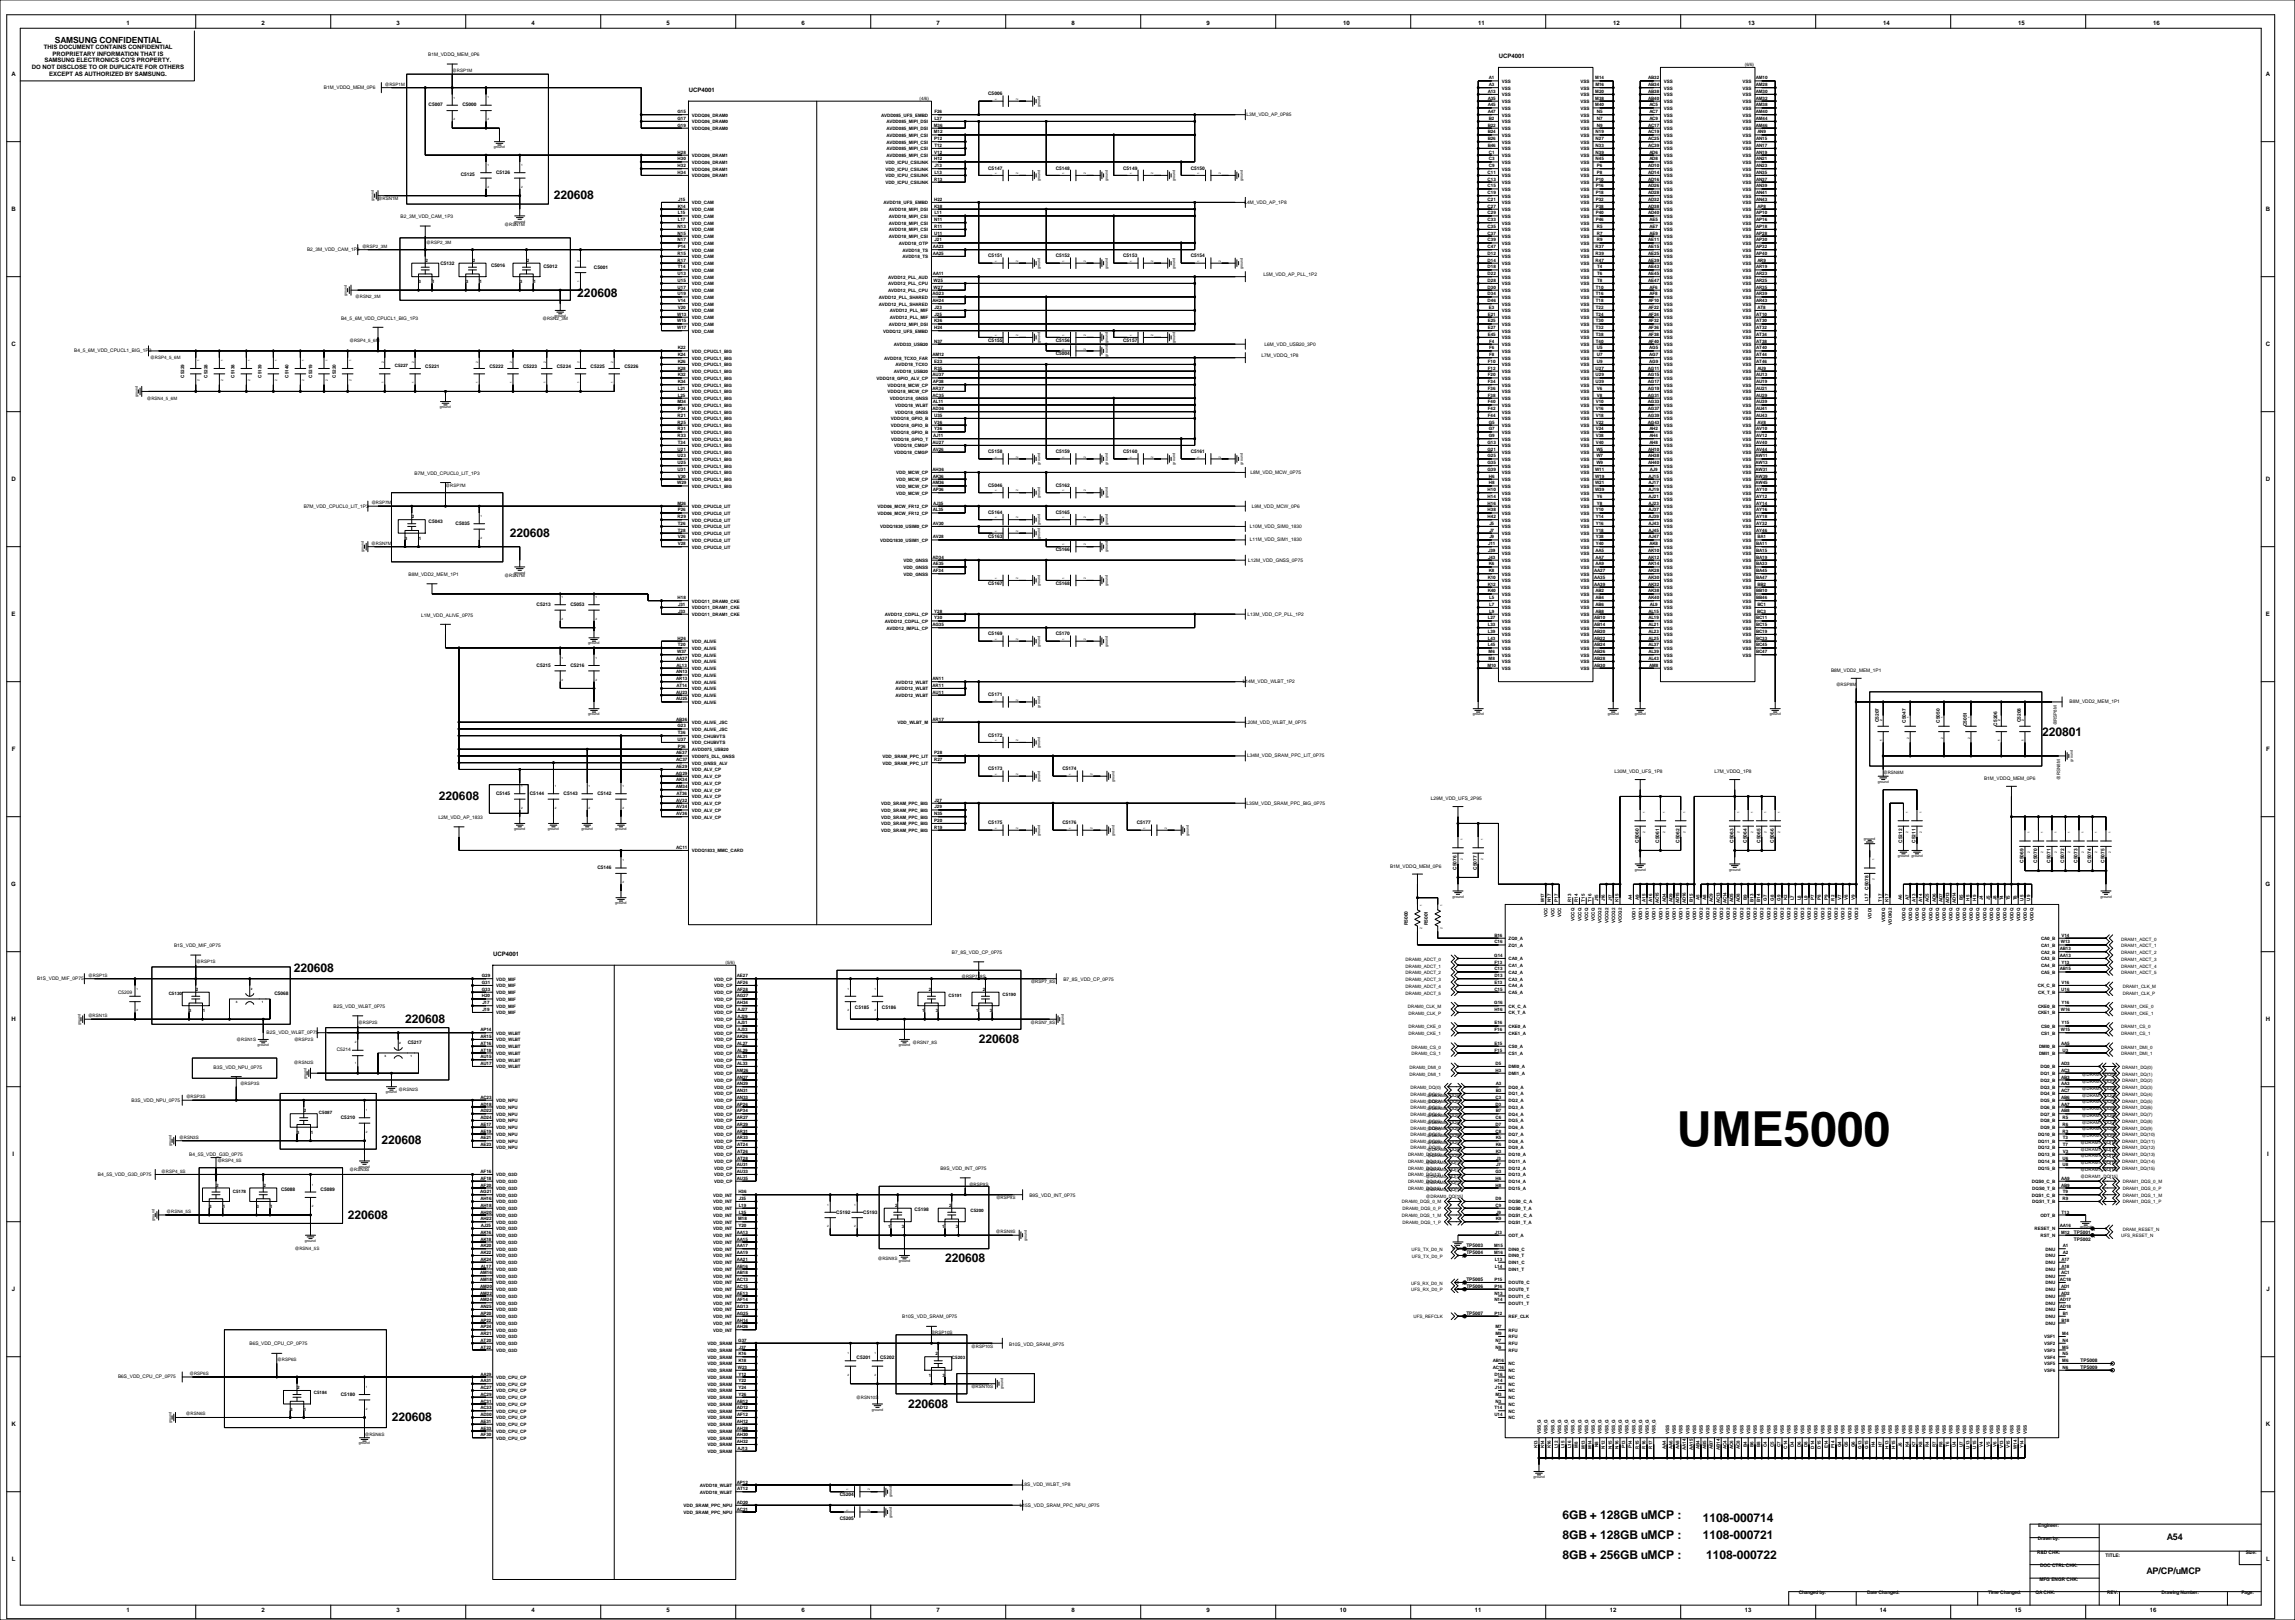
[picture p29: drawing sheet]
<svg xmlns="http://www.w3.org/2000/svg" width="1727mm" height="1219mm" viewBox="0 0 1727 1219" stroke-linecap="round" stroke-linejoin="round" font-family="sans-serif">
<defs><g id="words">
<text font-size="36.4" x="1262" y="862">UME5000</text>
<g font-size="9.1">
<text x="417" y="150">220608</text>
<text x="434" y="224">220608</text>
<text x="384" y="404">220608</text>
<text x="1537" y="554">220801</text>
<text x="330" y="602">220608</text>
<text x="221" y="731">220608</text>
<text x="305" y="770">220608</text>
<text x="737" y="785">220608</text>
<text x="287" y="861">220608</text>
<text x="262" y="917">220608</text>
<text x="711" y="950">220608</text>
<text x="683" y="1059">220608</text>
<text x="295" y="1069">220608</text>
<text x="1176" y="1143">6GB + 128GB uMCP :</text>
<text x="1281" y="1145">1108-000714</text>
<text x="1176" y="1158">8GB + 128GB uMCP :</text>
<text x="1281" y="1158">1108-000721</text>
<text x="1176" y="1173">8GB + 256GB uMCP :</text>
<text x="1284" y="1173">1108-000722</text>
</g>
<g font-size="6.8">
<text x="1630" y="1159">A54</text>
<text x="1615" y="1184">AP/CP/uMCP</text>
</g>
<text font-size="6.4" x="41" y="32">SAMSUNG CONFIDENTIAL</text>
<g font-size="4.5">
<text x="95" y="19">1</text>
<text x="197" y="19">2</text>
<text x="298" y="19">3</text>
<text x="400" y="19">4</text>
<text x="502" y="19">5</text>
<text x="603" y="19">6</text>
<text x="705" y="19">7</text>
<text x="806" y="19">8</text>
<text x="908" y="19">9</text>
<text x="1011" y="19">10</text>
<text x="1112" y="19">11</text>
<text x="1214" y="19">12</text>
<text x="1315" y="19">13</text>
<text x="1417" y="19">14</text>
<text x="1519" y="19">15</text>
<text x="1620" y="19">16</text>
<text x="33" y="37">THIS DOCUMENT CONTAINS CONFIDENTIAL</text>
<text x="39" y="42">PROPRIETARY INFORMATION THAT IS</text>
<text x="34" y="47">SAMSUNG ELECTRONICS CO'S PROPERTY.</text>
<text x="1128" y="44">UCP4001</text>
<text x="24" y="52">DO NOT DISCLOSE TO OR DUPLICATE FOR OTHERS</text>
<text x="9" y="57">A</text>
<text x="37" y="57">EXCEPT AS AUTHORIZED BY SAMSUNG.</text>
<text x="1705" y="57">A</text>
<text x="518" y="69">UCP4001</text>
<text x="9" y="159">B</text>
<text x="1705" y="159">B</text>
<text x="9" y="260">C</text>
<text x="1705" y="260">C</text>
<text x="9" y="362">D</text>
<text x="1705" y="362">D</text>
<text x="9" y="463">E</text>
<text x="1705" y="463">E</text>
<text x="9" y="565">F</text>
<text x="1705" y="565">F</text>
<text x="8" y="667">G</text>
<text x="1705" y="667">G</text>
<text x="371" y="719">UCP4001</text>
<text x="9" y="768">H</text>
<text x="1705" y="768">H</text>
<text x="10" y="870">I</text>
<text x="1706" y="870">I</text>
<text x="9" y="971">J</text>
<text x="1705" y="971">J</text>
<text x="9" y="1073">K</text>
<text x="1705" y="1073">K</text>
<text x="9" y="1174">L</text>
<text x="1705" y="1174">L</text>
<text x="95" y="1213">1</text>
<text x="197" y="1213">2</text>
<text x="298" y="1213">3</text>
<text x="400" y="1213">4</text>
<text x="502" y="1213">5</text>
<text x="603" y="1213">6</text>
<text x="705" y="1213">7</text>
<text x="806" y="1213">8</text>
<text x="908" y="1213">9</text>
<text x="1008" y="1213">10</text>
<text x="1110" y="1213">11</text>
<text x="1211" y="1213">12</text>
<text x="1313" y="1213">13</text>
<text x="1414" y="1213">14</text>
<text x="1516" y="1213">15</text>
<text x="1618" y="1213">16</text>
</g>
<g font-size="3.6">
<text x="322" y="42">B1M_VDDQ_MEM_0P6</text>
<text x="244" y="67">B1M_VDDQ_MEM_0P6</text>
<text x="744" y="72">C5006</text>
<text x="323" y="80">C5007</text>
<text x="348" y="80">C5000</text>
<text x="938" y="87">L3M_VDD_AP_0P85</text>
<text x="373" y="131">C5126</text>
<text x="744" y="128">C5147</text>
<text x="794" y="128">C5148</text>
<text x="845" y="128">C5149</text>
<text x="896" y="128">C5150</text>
<text x="347" y="132">C5125</text>
<text x="936" y="153">L4M_VDD_AP_1P8</text>
<text x="301" y="164">B2_3M_VDD_CAM_1P3</text>
<text x="231" y="189">B2_3M_VDD_CAM_1P3</text>
<text x="744" y="194">C5151</text>
<text x="794" y="194">C5152</text>
<text x="845" y="194">C5153</text>
<text x="896" y="194">C5154</text>
<text x="331" y="199">C5132</text>
<text x="369" y="201">C5016</text>
<text x="409" y="202">C5012</text>
<text x="447" y="202">C5001</text>
<text x="951" y="208">L5M_VDD_AP_PLL_1P2</text>
<text x="257" y="240">B4_5_6M_VDD_CPUCL1_BIG_1P3</text>
<text x="744" y="257">C5155</text>
<text x="794" y="257">C5156</text>
<text x="845" y="257">C5157</text>
<text x="952" y="260">L6M_VDD_USB20_3P0</text>
<text x="56" y="265">B4_5_6M_VDD_CPUCL1_BIG_1P3</text>
<text x="794" y="267">C5004</text>
<text x="949" y="269">L7M_VDDQ_1P8</text>
<text x="320" y="277">C5221</text>
<text x="368" y="277">C5222</text>
<text x="394" y="277">C5223</text>
<text x="419" y="277">C5224</text>
<text x="444" y="277">C5225</text>
<text x="470" y="277">C5226</text>
<text x="744" y="341">C5158</text>
<text x="794" y="341">C5159</text>
<text x="845" y="341">C5160</text>
<text x="896" y="341">C5161</text>
<text x="312" y="357">B7M_VDD_CPUCL0_LIT_1P3</text>
<text x="941" y="357">L8M_VDD_MCW_0P75</text>
<text x="744" y="366">C5046</text>
<text x="794" y="366">C5162</text>
<text x="229" y="382">B7M_VDD_CPUCL0_LIT_1P3</text>
<text x="942" y="382">L9M_VDD_MCW_0P6</text>
<text x="744" y="387">C5164</text>
<text x="794" y="387">C5165</text>
<text x="323" y="394">C5043</text>
<text x="343" y="395">C5035</text>
<text x="940" y="397">L10M_VDD_SIM0_1830</text>
<text x="744" y="404">C5163</text>
<text x="940" y="407">L11M_VDD_SIM1_1830</text>
<text x="794" y="415">C5166</text>
<text x="939" y="423">L12M_VDD_GNSS_0P75</text>
<text x="307" y="433">B8M_VDD2_MEM_1P1</text>
<text x="744" y="440">C5167</text>
<text x="794" y="440">C5168</text>
<text x="404" y="456">C5213</text>
<text x="429" y="456">C5053</text>
<text x="317" y="464">L1M_VDD_ALIVE_0P75</text>
<text x="939" y="463">L13M_VDD_CP_PLL_1P2</text>
<text x="744" y="478">C5169</text>
<text x="794" y="478">C5170</text>
<text x="404" y="502">C5215</text>
<text x="429" y="502">C5216</text>
<text x="1378" y="506">B8M_VDD2_MEM_1P1</text>
<text x="935" y="514">L14M_VDD_WLBT_1P2</text>
<text x="744" y="524">C5171</text>
<text x="1557" y="529">B8M_VDD2_MEM_1P1</text>
<text x="937" y="544">L20M_VDD_WLBT_M_0P75</text>
<text x="1414" y="543" transform="rotate(-90 1414 543)">C5207</text>
<text x="1434" y="544" transform="rotate(-90 1434 544)">C5047</text>
<text x="1460" y="544" transform="rotate(-90 1460 544)">C5050</text>
<text x="1503" y="546" transform="rotate(-90 1503 546)">C5206</text>
<text x="1520" y="543" transform="rotate(-90 1520 543)">C5208</text>
<text x="1480" y="546" transform="rotate(-90 1480 546)">C5051</text>
<text x="744" y="554">C5172</text>
<text x="938" y="570">L34M_VDD_SRAM_PPC_LIT_0P75</text>
<text x="744" y="580">C5173</text>
<text x="799" y="580">C5174</text>
<text x="1215" y="582">L30M_VDD_UFS_1P8</text>
<text x="1290" y="582">L7M_VDDQ_1P8</text>
<text x="1493" y="587">B1M_VDDQ_MEM_0P6</text>
<text x="373" y="598">C5145</text>
<text x="399" y="598">C5144</text>
<text x="424" y="598">C5143</text>
<text x="449" y="598">C5142</text>
<text x="938" y="605">L35M_VDD_SRAM_PPC_BIG_0P75</text>
<text x="1077" y="602">L29M_VDD_UFS_2P95</text>
<text x="330" y="616">L2M_VDD_AP_1833</text>
<text x="744" y="620">C5175</text>
<text x="799" y="620">C5176</text>
<text x="855" y="620">C5177</text>
<text x="1233" y="634" transform="rotate(-90 1233 634)">C5060</text>
<text x="1248" y="634" transform="rotate(-90 1248 634)">C5061</text>
<text x="1264" y="634" transform="rotate(-90 1264 634)">C5062</text>
<text x="1304" y="634" transform="rotate(-90 1304 634)">C5063</text>
<text x="1314" y="634" transform="rotate(-90 1314 634)">C5064</text>
<text x="1325" y="634" transform="rotate(-90 1325 634)">C5065</text>
<text x="1335" y="634" transform="rotate(-90 1335 634)">C5066</text>
<text x="1431" y="634" transform="rotate(-90 1431 634)">C5212</text>
<text x="1441" y="634" transform="rotate(-90 1441 634)">C5211</text>
<text x="449" y="654">C5146</text>
<text x="1046" y="653">B1M_VDDQ_MEM_0P6</text>
<text x="1523" y="649" transform="rotate(-90 1523 649)">C5069</text>
<text x="1533" y="649" transform="rotate(-90 1533 649)">C5070</text>
<text x="1543" y="649" transform="rotate(-90 1543 649)">C5071</text>
<text x="1553" y="649" transform="rotate(-90 1553 649)">C5072</text>
<text x="1563" y="649" transform="rotate(-90 1563 649)">C5073</text>
<text x="1573" y="649" transform="rotate(-90 1573 649)">C5074</text>
<text x="1584" y="649" transform="rotate(-90 1584 649)">C5075</text>
<text x="1096" y="654" transform="rotate(-90 1096 654)">C5076</text>
<text x="1111" y="654" transform="rotate(-90 1111 654)">C5077</text>
<text x="1406" y="670" transform="rotate(-90 1406 670)">C5078</text>
<text x="1059" y="696" transform="rotate(-90 1059 696)">R5000</text>
<text x="1074" y="696" transform="rotate(-90 1074 696)">R5001</text>
<text x="131" y="713">B1S_VDD_MIF_0P75</text>
<text x="716" y="718">B7_8S_VDD_CP_0P75</text>
<text x="28" y="737">B1S_VDD_MIF_0P75</text>
<text x="800" y="738">B7_8S_VDD_CP_0P75</text>
<text x="89" y="748">C5209</text>
<text x="206" y="748">C5068</text>
<text x="251" y="759">B2S_VDD_WLBT_0P75</text>
<text x="643" y="759">C5185</text>
<text x="664" y="759">C5186</text>
<text x="201" y="778">B2S_VDD_WLBT_0P75</text>
<text x="307" y="785">C5217</text>
<text x="253" y="790">C5214</text>
<text x="161" y="804">B3S_VDD_NPU_0P75</text>
<text x="99" y="829">B3S_VDD_NPU_0P75</text>
<text x="256" y="842">C5210</text>
<text x="142" y="869">B4_5S_VDD_G3D_0P75</text>
<text x="708" y="880">B9S_VDD_INT_0P75</text>
<text x="74" y="885">B4_5S_VDD_G3D_0P75</text>
<text x="212" y="896">C5088</text>
<text x="241" y="896">C5089</text>
<text x="775" y="901">B9S_VDD_INT_0P75</text>
<text x="688" y="911">C5198</text>
<text x="629" y="913">C5192</text>
<text x="650" y="913">C5193</text>
<text x="1561" y="928">TP5001</text>
<text x="1561" y="933">TP5002</text>
<text x="1103" y="939">TP5003</text>
<text x="1103" y="944">TP5004</text>
<text x="1103" y="964">TP5005</text>
<text x="1103" y="969">TP5006</text>
<text x="1103" y="989">TP5007</text>
<text x="679" y="992">B10S_VDD_SRAM_0P75</text>
<text x="188" y="1012">B6S_VDD_CPU_CP_0P75</text>
<text x="759" y="1012">B10S_VDD_SRAM_0P75</text>
<text x="645" y="1022">C5201</text>
<text x="662" y="1022">C5202</text>
<text x="1566" y="1025">TP5008</text>
<text x="1566" y="1030">TP5009</text>
<text x="89" y="1037">B6S_VDD_CPU_CP_0P75</text>
<text x="256" y="1050">C5180</text>
<text x="769" y="1118">L8S_VDD_WLBT_1P8</text>
<text x="632" y="1126">C5204</text>
<text x="767" y="1134">L15S_VDD_SRAM_PPC_NPU_0P75</text>
<text x="632" y="1143">C5205</text>
<text x="1534" y="1149">Engineer:</text>
<text x="1533" y="1159">Drawn by:</text>
<text x="1533" y="1169">R&amp;D CHK:</text>
<text x="1690" y="1169">Size:</text>
<text x="1584" y="1172">TITLE:</text>
<text x="1535" y="1179">DOC CTRL CHK:</text>
<text x="1535" y="1189">MFG ENGR CHK:</text>
<text x="1353" y="1200">Changed by:</text>
<text x="1405" y="1200">Date Changed:</text>
<text x="1496" y="1200">Time Changed:</text>
<text x="1531" y="1200">QA CHK:</text>
<text x="1585" y="1200">REV:</text>
<text x="1626" y="1200">Drawing Number:</text>
<text x="1687" y="1200">Page:</text>
</g>
<g font-size="3.4">
<text x="1313" y="50">(6/6)</text>
<text x="340" y="54">@RSP1M</text>
<text x="1120" y="60">A1</text>
<text x="1200" y="60">M14</text>
<text x="1240" y="60">AB32</text>
<text x="1321" y="60">AM10</text>
<text x="290" y="64">@RSP1M</text>
<text x="1120" y="65">A3</text>
<text x="1130" y="62">VSS</text>
<text x="1189" y="62">VSS</text>
<text x="1200" y="65">M16</text>
<text x="1240" y="65">AB34</text>
<text x="1252" y="62">VSS</text>
<text x="1311" y="62">VSS</text>
<text x="1321" y="65">AM28</text>
<text x="1119" y="70">A13</text>
<text x="1130" y="67">VSS</text>
<text x="1189" y="67">VSS</text>
<text x="1200" y="70">M20</text>
<text x="1240" y="70">AB38</text>
<text x="1252" y="67">VSS</text>
<text x="1311" y="67">VSS</text>
<text x="1321" y="70">AM30</text>
<text x="692" y="75">(4/6)</text>
<text x="1119" y="75">A35</text>
<text x="1130" y="72">VSS</text>
<text x="1130" y="78">VSS</text>
<text x="1189" y="78">VSS</text>
<text x="1189" y="72">VSS</text>
<text x="1200" y="75">M38</text>
<text x="1240" y="75">AB40</text>
<text x="1252" y="78">VSS</text>
<text x="1252" y="72">VSS</text>
<text x="1311" y="78">VSS</text>
<text x="1311" y="72">VSS</text>
<text x="1321" y="75">AM32</text>
<text x="1119" y="80">A45</text>
<text x="1130" y="83">VSS</text>
<text x="1189" y="83">VSS</text>
<text x="1200" y="80">M40</text>
<text x="1241" y="80">AC5</text>
<text x="1252" y="83">VSS</text>
<text x="1311" y="83">VSS</text>
<text x="1321" y="80">AM38</text>
<text x="510" y="85">G15</text>
<text x="521" y="88">VDDQ06_DRAM0</text>
<text x="663" y="88">AVDD085_UFS_EMBD</text>
<text x="703" y="85">F26</text>
<text x="1119" y="85">A47</text>
<text x="1130" y="88">VSS</text>
<text x="1189" y="88">VSS</text>
<text x="1202" y="85">N5</text>
<text x="1241" y="85">AC7</text>
<text x="1252" y="88">VSS</text>
<text x="1311" y="88">VSS</text>
<text x="1321" y="85">AM40</text>
<text x="510" y="90">G17</text>
<text x="510" y="95">G19</text>
<text x="521" y="93">VDDQ06_DRAM0</text>
<text x="667" y="93">AVDD085_MIPI_DSI</text>
<text x="703" y="95">M36</text>
<text x="703" y="90">L37</text>
<text x="1119" y="95">B22</text>
<text x="1120" y="90">B2</text>
<text x="1130" y="93">VSS</text>
<text x="1189" y="93">VSS</text>
<text x="1202" y="90">N7</text>
<text x="1202" y="95">N9</text>
<text x="1240" y="95">AC17</text>
<text x="1241" y="90">AC9</text>
<text x="1252" y="93">VSS</text>
<text x="1311" y="93">VSS</text>
<text x="1321" y="95">AM46</text>
<text x="1321" y="90">AM44</text>
<text x="521" y="98">VDDQ06_DRAM0</text>
<text x="667" y="98">AVDD085_MIPI_DSI</text>
<text x="703" y="100">M12</text>
<text x="1119" y="100">B24</text>
<text x="1130" y="98">VSS</text>
<text x="1189" y="98">VSS</text>
<text x="1201" y="100">N19</text>
<text x="1240" y="100">AC19</text>
<text x="1252" y="98">VSS</text>
<text x="1311" y="98">VSS</text>
<text x="1322" y="100">AN9</text>
<text x="667" y="103">AVDD085_MIPI_CSI</text>
<text x="703" y="105">P12</text>
<text x="1119" y="105">B26</text>
<text x="1130" y="103">VSS</text>
<text x="1189" y="103">VSS</text>
<text x="1201" y="105">N27</text>
<text x="1240" y="105">AC25</text>
<text x="1252" y="103">VSS</text>
<text x="1311" y="103">VSS</text>
<text x="1321" y="105">AN15</text>
<text x="667" y="113">AVDD085_MIPI_CSI</text>
<text x="667" y="108">AVDD085_MIPI_CSI</text>
<text x="703" y="111">T12</text>
<text x="1119" y="111">B46</text>
<text x="1130" y="113">VSS</text>
<text x="1130" y="108">VSS</text>
<text x="1189" y="113">VSS</text>
<text x="1189" y="108">VSS</text>
<text x="1201" y="111">N33</text>
<text x="1240" y="111">AC39</text>
<text x="1252" y="108">VSS</text>
<text x="1252" y="113">VSS</text>
<text x="1311" y="113">VSS</text>
<text x="1311" y="108">VSS</text>
<text x="1321" y="111">AN17</text>
<text x="510" y="116">H28</text>
<text x="521" y="118">VDDQ06_DRAM1</text>
<text x="667" y="118">AVDD085_MIPI_CSI</text>
<text x="703" y="116">V12</text>
<text x="1120" y="116">C1</text>
<text x="1130" y="118">VSS</text>
<text x="1189" y="118">VSS</text>
<text x="1201" y="116">N39</text>
<text x="1241" y="116">AD6</text>
<text x="1252" y="118">VSS</text>
<text x="1311" y="118">VSS</text>
<text x="1321" y="116">AN19</text>
<text x="510" y="121">H30</text>
<text x="510" y="126">H32</text>
<text x="521" y="123">VDDQ06_DRAM1</text>
<text x="666" y="123">VDD_ICPU_CSILINK</text>
<text x="703" y="121">H12</text>
<text x="703" y="126">J13</text>
<text x="1120" y="121">C3</text>
<text x="1120" y="126">C9</text>
<text x="1130" y="123">VSS</text>
<text x="1189" y="123">VSS</text>
<text x="1201" y="121">N45</text>
<text x="1202" y="126">P6</text>
<text x="1240" y="126">AD10</text>
<text x="1241" y="121">AD8</text>
<text x="1252" y="123">VSS</text>
<text x="1311" y="123">VSS</text>
<text x="1321" y="121">AN21</text>
<text x="1321" y="126">AN23</text>
<text x="510" y="131">H34</text>
<text x="521" y="128">VDDQ06_DRAM1</text>
<text x="666" y="128">VDD_ICPU_CSILINK</text>
<text x="703" y="131">L13</text>
<text x="1119" y="131">C11</text>
<text x="1130" y="128">VSS</text>
<text x="1189" y="128">VSS</text>
<text x="1202" y="131">P8</text>
<text x="1240" y="131">AD14</text>
<text x="1252" y="128">VSS</text>
<text x="1311" y="128">VSS</text>
<text x="1321" y="131">AN35</text>
<text x="521" y="133">VDDQ06_DRAM1</text>
<text x="666" y="133">VDD_ICPU_CSILINK</text>
<text x="703" y="136">R13</text>
<text x="1119" y="136">C13</text>
<text x="1130" y="133">VSS</text>
<text x="1189" y="133">VSS</text>
<text x="1201" y="136">P10</text>
<text x="1240" y="136">AD16</text>
<text x="1252" y="133">VSS</text>
<text x="1311" y="133">VSS</text>
<text x="1321" y="136">AN37</text>
<text x="666" y="138">VDD_ICPU_CSILINK</text>
<text x="1119" y="141">C15</text>
<text x="1130" y="138">VSS</text>
<text x="1130" y="144">VSS</text>
<text x="1189" y="144">VSS</text>
<text x="1189" y="138">VSS</text>
<text x="1201" y="141">P16</text>
<text x="1240" y="141">AD26</text>
<text x="1252" y="138">VSS</text>
<text x="1252" y="144">VSS</text>
<text x="1311" y="144">VSS</text>
<text x="1311" y="138">VSS</text>
<text x="1321" y="141">AN39</text>
<text x="1119" y="146">C19</text>
<text x="1130" y="149">VSS</text>
<text x="1189" y="149">VSS</text>
<text x="1201" y="146">P18</text>
<text x="1240" y="146">AD28</text>
<text x="1252" y="149">VSS</text>
<text x="1311" y="149">VSS</text>
<text x="1321" y="146">AN41</text>
<text x="284" y="151">@RSN1M</text>
<text x="510" y="151">J15</text>
<text x="521" y="154">VDD_CAM</text>
<text x="665" y="154">AVDD18_UFS_EMBD</text>
<text x="703" y="151">H22</text>
<text x="1119" y="151">C21</text>
<text x="1130" y="154">VSS</text>
<text x="1189" y="154">VSS</text>
<text x="1201" y="151">P32</text>
<text x="1240" y="151">AD32</text>
<text x="1252" y="154">VSS</text>
<text x="1311" y="154">VSS</text>
<text x="1321" y="151">AN43</text>
<text x="510" y="156">K14</text>
<text x="510" y="161">L15</text>
<text x="521" y="159">VDD_CAM</text>
<text x="669" y="159">AVDD18_MIPI_DSI</text>
<text x="703" y="156">K38</text>
<text x="703" y="161">L11</text>
<text x="1119" y="156">C27</text>
<text x="1119" y="161">C29</text>
<text x="1130" y="159">VSS</text>
<text x="1189" y="159">VSS</text>
<text x="1201" y="161">P40</text>
<text x="1201" y="156">P38</text>
<text x="1240" y="156">AD38</text>
<text x="1240" y="161">AD40</text>
<text x="1252" y="159">VSS</text>
<text x="1311" y="159">VSS</text>
<text x="1321" y="161">AP10</text>
<text x="1322" y="156">AP8</text>
<text x="510" y="166">L17</text>
<text x="521" y="164">VDD_CAM</text>
<text x="669" y="164">AVDD18_MIPI_CSI</text>
<text x="703" y="166">N11</text>
<text x="1119" y="166">C33</text>
<text x="1130" y="164">VSS</text>
<text x="1189" y="164">VSS</text>
<text x="1201" y="166">P46</text>
<text x="1241" y="166">AE5</text>
<text x="1252" y="164">VSS</text>
<text x="1311" y="164">VSS</text>
<text x="1321" y="166">AP16</text>
<text x="380" y="170">@RSN1M</text>
<text x="510" y="172">N13</text>
<text x="521" y="169">VDD_CAM</text>
<text x="669" y="169">AVDD18_MIPI_CSI</text>
<text x="703" y="172">R11</text>
<text x="1119" y="172">C35</text>
<text x="1130" y="169">VSS</text>
<text x="1189" y="169">VSS</text>
<text x="1202" y="172">R5</text>
<text x="1241" y="172">AE7</text>
<text x="1252" y="169">VSS</text>
<text x="1311" y="169">VSS</text>
<text x="1321" y="172">AP18</text>
<text x="510" y="177">N15</text>
<text x="521" y="179">VDD_CAM</text>
<text x="521" y="174">VDD_CAM</text>
<text x="669" y="174">AVDD18_MIPI_CSI</text>
<text x="669" y="179">AVDD18_MIPI_CSI</text>
<text x="703" y="177">U11</text>
<text x="1119" y="177">C37</text>
<text x="1130" y="179">VSS</text>
<text x="1130" y="174">VSS</text>
<text x="1189" y="179">VSS</text>
<text x="1189" y="174">VSS</text>
<text x="1202" y="177">R7</text>
<text x="1241" y="177">AE9</text>
<text x="1252" y="174">VSS</text>
<text x="1252" y="179">VSS</text>
<text x="1311" y="179">VSS</text>
<text x="1311" y="174">VSS</text>
<text x="1321" y="177">AP28</text>
<text x="321" y="184">@RSP2_3M</text>
<text x="510" y="182">N17</text>
<text x="521" y="184">VDD_CAM</text>
<text x="676" y="184">AVDD18_OTP</text>
<text x="703" y="182">J21</text>
<text x="1119" y="182">C39</text>
<text x="1130" y="184">VSS</text>
<text x="1189" y="184">VSS</text>
<text x="1202" y="182">R9</text>
<text x="1240" y="182">AE11</text>
<text x="1252" y="184">VSS</text>
<text x="1311" y="184">VSS</text>
<text x="1321" y="182">AP30</text>
<text x="272" y="186">@RSP2_3M</text>
<text x="510" y="192">R15</text>
<text x="510" y="187">P14</text>
<text x="521" y="189">VDD_CAM</text>
<text x="679" y="189">AVDD18_TS</text>
<text x="702" y="192">AA25</text>
<text x="702" y="187">AA23</text>
<text x="1119" y="187">C47</text>
<text x="1119" y="192">D12</text>
<text x="1130" y="189">VSS</text>
<text x="1189" y="189">VSS</text>
<text x="1201" y="192">R39</text>
<text x="1201" y="187">R37</text>
<text x="1240" y="187">AE15</text>
<text x="1240" y="192">AE25</text>
<text x="1252" y="189">VSS</text>
<text x="1311" y="189">VSS</text>
<text x="1321" y="192">AP40</text>
<text x="1321" y="187">AP32</text>
<text x="320" y="197">2</text>
<text x="356" y="197">2</text>
<text x="396" y="197">2</text>
<text x="510" y="197">R17</text>
<text x="521" y="194">VDD_CAM</text>
<text x="679" y="194">AVDD18_TS</text>
<text x="1119" y="197">D14</text>
<text x="1130" y="194">VSS</text>
<text x="1189" y="194">VSS</text>
<text x="1201" y="197">R47</text>
<text x="1240" y="197">AE39</text>
<text x="1252" y="194">VSS</text>
<text x="1311" y="194">VSS</text>
<text x="1322" y="197">AR9</text>
<text x="510" y="202">T14</text>
<text x="521" y="199">VDD_CAM</text>
<text x="1119" y="202">D18</text>
<text x="1130" y="199">VSS</text>
<text x="1189" y="199">VSS</text>
<text x="1202" y="202">T4</text>
<text x="1240" y="202">AE43</text>
<text x="1252" y="199">VSS</text>
<text x="1311" y="199">VSS</text>
<text x="1321" y="202">AR19</text>
<text x="510" y="207">U13</text>
<text x="521" y="210">VDD_CAM</text>
<text x="521" y="205">VDD_CAM</text>
<text x="668" y="210">AVDD12_PLL_AUD</text>
<text x="702" y="207">AA11</text>
<text x="1119" y="207">D22</text>
<text x="1130" y="205">VSS</text>
<text x="1130" y="210">VSS</text>
<text x="1189" y="210">VSS</text>
<text x="1189" y="205">VSS</text>
<text x="1202" y="207">T6</text>
<text x="1240" y="207">AE45</text>
<text x="1252" y="210">VSS</text>
<text x="1252" y="205">VSS</text>
<text x="1311" y="205">VSS</text>
<text x="1311" y="210">VSS</text>
<text x="1321" y="207">AR23</text>
<text x="315" y="213">3</text>
<text x="325" y="213">1</text>
<text x="350" y="213">3</text>
<text x="361" y="213">1</text>
<text x="391" y="213">3</text>
<text x="401" y="213">1</text>
<text x="510" y="212">U15</text>
<text x="521" y="215">VDD_CAM</text>
<text x="668" y="215">AVDD12_PLL_CPU</text>
<text x="702" y="212">W25</text>
<text x="1119" y="212">D28</text>
<text x="1130" y="215">VSS</text>
<text x="1189" y="215">VSS</text>
<text x="1202" y="212">T8</text>
<text x="1240" y="212">AE47</text>
<text x="1252" y="215">VSS</text>
<text x="1311" y="215">VSS</text>
<text x="1321" y="212">AR25</text>
<text x="510" y="217">U17</text>
<text x="521" y="220">VDD_CAM</text>
<text x="668" y="220">AVDD12_PLL_CPU</text>
<text x="702" y="217">W27</text>
<text x="1119" y="217">D30</text>
<text x="1130" y="220">VSS</text>
<text x="1189" y="220">VSS</text>
<text x="1201" y="217">T10</text>
<text x="1241" y="217">AF6</text>
<text x="1252" y="220">VSS</text>
<text x="1311" y="220">VSS</text>
<text x="1321" y="217">AR35</text>
<text x="267" y="224">@RSN2_3M</text>
<text x="510" y="222">U19</text>
<text x="510" y="227">V14</text>
<text x="521" y="225">VDD_CAM</text>
<text x="661" y="225">AVDD12_PLL_SHARED</text>
<text x="702" y="222">AG23</text>
<text x="702" y="227">AH24</text>
<text x="1119" y="227">D46</text>
<text x="1119" y="222">D34</text>
<text x="1130" y="225">VSS</text>
<text x="1189" y="225">VSS</text>
<text x="1201" y="222">T16</text>
<text x="1201" y="227">T18</text>
<text x="1240" y="227">AF10</text>
<text x="1241" y="222">AF8</text>
<text x="1252" y="225">VSS</text>
<text x="1311" y="225">VSS</text>
<text x="1321" y="222">AR39</text>
<text x="1321" y="227">AR43</text>
<text x="510" y="232">V20</text>
<text x="521" y="230">VDD_CAM</text>
<text x="661" y="230">AVDD12_PLL_SHARED</text>
<text x="703" y="232">J23</text>
<text x="1120" y="232">E3</text>
<text x="1130" y="230">VSS</text>
<text x="1189" y="230">VSS</text>
<text x="1201" y="232">T22</text>
<text x="1240" y="232">AF22</text>
<text x="1252" y="230">VSS</text>
<text x="1311" y="230">VSS</text>
<text x="1322" y="232">AT8</text>
<text x="509" y="238">W13</text>
<text x="521" y="235">VDD_CAM</text>
<text x="670" y="235">AVDD12_PLL_MIF</text>
<text x="703" y="238">J25</text>
<text x="1119" y="238">E21</text>
<text x="1130" y="235">VSS</text>
<text x="1189" y="235">VSS</text>
<text x="1201" y="238">T24</text>
<text x="1240" y="238">AF24</text>
<text x="1252" y="235">VSS</text>
<text x="1311" y="235">VSS</text>
<text x="1322" y="238">AT10</text>
<text x="408" y="241">@RSN2_3M</text>
<text x="509" y="243">W15</text>
<text x="521" y="245">VDD_CAM</text>
<text x="521" y="240">VDD_CAM</text>
<text x="669" y="245">AVDD12_MIPI_DSI</text>
<text x="670" y="240">AVDD12_PLL_MIF</text>
<text x="703" y="243">K36</text>
<text x="1119" y="243">E25</text>
<text x="1130" y="240">VSS</text>
<text x="1130" y="245">VSS</text>
<text x="1189" y="245">VSS</text>
<text x="1189" y="240">VSS</text>
<text x="1201" y="243">T30</text>
<text x="1240" y="243">AF32</text>
<text x="1252" y="245">VSS</text>
<text x="1252" y="240">VSS</text>
<text x="1311" y="245">VSS</text>
<text x="1311" y="240">VSS</text>
<text x="1322" y="243">AT30</text>
<text x="509" y="248">W17</text>
<text x="521" y="250">VDD_CAM</text>
<text x="664" y="250">VDDQ12_UFS_EMBD</text>
<text x="703" y="248">H24</text>
<text x="1119" y="248">E27</text>
<text x="1130" y="250">VSS</text>
<text x="1189" y="250">VSS</text>
<text x="1201" y="248">T32</text>
<text x="1240" y="248">AF36</text>
<text x="1252" y="250">VSS</text>
<text x="1311" y="250">VSS</text>
<text x="1322" y="248">AT32</text>
<text x="263" y="257">@RSP4_5_6M</text>
<text x="703" y="258">N37</text>
<text x="1119" y="253">E45</text>
<text x="1120" y="258">F4</text>
<text x="1130" y="255">VSS</text>
<text x="1189" y="255">VSS</text>
<text x="1201" y="258">T40</text>
<text x="1201" y="253">T38</text>
<text x="1240" y="253">AF38</text>
<text x="1240" y="258">AF40</text>
<text x="1252" y="255">VSS</text>
<text x="1311" y="255">VSS</text>
<text x="1322" y="258">AT38</text>
<text x="1322" y="253">AT34</text>
<text x="510" y="263">K22</text>
<text x="673" y="260">AVDD33_USB20</text>
<text x="1120" y="263">F6</text>
<text x="1130" y="260">VSS</text>
<text x="1189" y="260">VSS</text>
<text x="1202" y="263">U5</text>
<text x="1241" y="263">AG5</text>
<text x="1252" y="260">VSS</text>
<text x="1311" y="260">VSS</text>
<text x="1322" y="263">AT40</text>
<text x="510" y="268">K24</text>
<text x="521" y="265">VDD_CPUCL1_BIG</text>
<text x="702" y="268">AM12</text>
<text x="1120" y="268">F8</text>
<text x="1130" y="265">VSS</text>
<text x="1189" y="265">VSS</text>
<text x="1202" y="268">U7</text>
<text x="1241" y="268">AG7</text>
<text x="1252" y="265">VSS</text>
<text x="1311" y="265">VSS</text>
<text x="1322" y="268">AT44</text>
<text x="113" y="270">@RSP4_5_6M</text>
<text x="297" y="276">C5227</text>
<text x="510" y="273">K26</text>
<text x="521" y="276">VDD_CPUCL1_BIG</text>
<text x="521" y="271">VDD_CPUCL1_BIG</text>
<text x="665" y="271">AVDD18_TCXO_FAR</text>
<text x="674" y="276">AVDD18_TCXO</text>
<text x="703" y="273">E23</text>
<text x="1120" y="273">F10</text>
<text x="1130" y="276">VSS</text>
<text x="1130" y="271">VSS</text>
<text x="1189" y="276">VSS</text>
<text x="1189" y="271">VSS</text>
<text x="1202" y="273">U9</text>
<text x="1241" y="273">AG9</text>
<text x="1252" y="276">VSS</text>
<text x="1252" y="271">VSS</text>
<text x="1311" y="276">VSS</text>
<text x="1311" y="271">VSS</text>
<text x="1322" y="273">AT46</text>
<text x="510" y="278">K28</text>
<text x="521" y="281">VDD_CPUCL1_BIG</text>
<text x="673" y="281">AVDD18_USB20</text>
<text x="703" y="278">R35</text>
<text x="1120" y="278">F12</text>
<text x="1130" y="281">VSS</text>
<text x="1189" y="281">VSS</text>
<text x="1201" y="278">U27</text>
<text x="1240" y="278">AG11</text>
<text x="1252" y="281">VSS</text>
<text x="1311" y="281">VSS</text>
<text x="1322" y="278">AU9</text>
<text x="138" y="284" transform="rotate(-90 138 284)">C5229</text>
<text x="156" y="284" transform="rotate(-90 156 284)">C5228</text>
<text x="177" y="284" transform="rotate(-90 177 284)">C5138</text>
<text x="197" y="284" transform="rotate(-90 197 284)">C5139</text>
<text x="217" y="284" transform="rotate(-90 217 284)">C5140</text>
<text x="235" y="284" transform="rotate(-90 235 284)">C5219</text>
<text x="253" y="284" transform="rotate(-90 253 284)">C5220</text>
<text x="510" y="283">K32</text>
<text x="521" y="286">VDD_CPUCL1_BIG</text>
<text x="660" y="286">VDDQ18_GPIO_ALV_CP</text>
<text x="702" y="283">AU37</text>
<text x="1120" y="283">F20</text>
<text x="1130" y="286">VSS</text>
<text x="1189" y="286">VSS</text>
<text x="1201" y="283">U29</text>
<text x="1240" y="283">AG15</text>
<text x="1252" y="286">VSS</text>
<text x="1311" y="286">VSS</text>
<text x="1321" y="283">AU13</text>
<text x="510" y="288">K34</text>
<text x="510" y="293">L21</text>
<text x="521" y="291">VDD_CPUCL1_BIG</text>
<text x="668" y="291">VDDQ18_MCW_CP</text>
<text x="702" y="293">AR37</text>
<text x="702" y="288">AP38</text>
<text x="1120" y="293">F36</text>
<text x="1120" y="288">F34</text>
<text x="1130" y="291">VSS</text>
<text x="1189" y="291">VSS</text>
<text x="1201" y="288">U39</text>
<text x="1202" y="293">V6</text>
<text x="1240" y="293">AG19</text>
<text x="1240" y="288">AG17</text>
<text x="1252" y="291">VSS</text>
<text x="1311" y="291">VSS</text>
<text x="1321" y="288">AU19</text>
<text x="1321" y="293">AU21</text>
<text x="510" y="298">L25</text>
<text x="521" y="296">VDD_CPUCL1_BIG</text>
<text x="668" y="296">VDDQ18_MCW_CP</text>
<text x="702" y="298">AC35</text>
<text x="1120" y="298">F38</text>
<text x="1130" y="296">VSS</text>
<text x="1189" y="296">VSS</text>
<text x="1202" y="298">V8</text>
<text x="1240" y="298">AG31</text>
<text x="1252" y="296">VSS</text>
<text x="1311" y="296">VSS</text>
<text x="1321" y="298">AU29</text>
<text x="110" y="301">@RSN4_5_6M</text>
<text x="510" y="304">M34</text>
<text x="521" y="301">VDD_CPUCL1_BIG</text>
<text x="670" y="301">VDDQ1218_GNSS</text>
<text x="702" y="304">AL11</text>
<text x="1120" y="304">F40</text>
<text x="1130" y="301">VSS</text>
<text x="1189" y="301">VSS</text>
<text x="1201" y="304">V10</text>
<text x="1240" y="304">AG33</text>
<text x="1252" y="301">VSS</text>
<text x="1311" y="301">VSS</text>
<text x="1321" y="304">AU39</text>
<text x="510" y="309">P34</text>
<text x="521" y="311">VDD_CPUCL1_BIG</text>
<text x="521" y="306">VDD_CPUCL1_BIG</text>
<text x="673" y="311">VDDQ18_GNSS</text>
<text x="674" y="306">VDDQ18_WLBT</text>
<text x="702" y="309">AD36</text>
<text x="1120" y="309">F42</text>
<text x="1130" y="311">VSS</text>
<text x="1130" y="306">VSS</text>
<text x="1189" y="306">VSS</text>
<text x="1189" y="311">VSS</text>
<text x="1201" y="309">V16</text>
<text x="1240" y="309">AG37</text>
<text x="1252" y="311">VSS</text>
<text x="1252" y="306">VSS</text>
<text x="1311" y="311">VSS</text>
<text x="1311" y="306">VSS</text>
<text x="1321" y="309">AU41</text>
<text x="510" y="314">R21</text>
<text x="521" y="316">VDD_CPUCL1_BIG</text>
<text x="670" y="316">VDDQ18_GPIO_B</text>
<text x="703" y="314">U35</text>
<text x="1120" y="314">F44</text>
<text x="1130" y="316">VSS</text>
<text x="1189" y="316">VSS</text>
<text x="1201" y="314">V18</text>
<text x="1240" y="314">AG39</text>
<text x="1252" y="316">VSS</text>
<text x="1311" y="316">VSS</text>
<text x="1321" y="314">AU43</text>
<text x="510" y="319">R25</text>
<text x="510" y="324">R31</text>
<text x="521" y="321">VDD_CPUCL1_BIG</text>
<text x="670" y="321">VDDQ18_GPIO_B</text>
<text x="703" y="324">Y36</text>
<text x="703" y="319">V36</text>
<text x="1120" y="319">G5</text>
<text x="1120" y="324">G7</text>
<text x="1130" y="321">VSS</text>
<text x="1189" y="321">VSS</text>
<text x="1201" y="324">V24</text>
<text x="1201" y="319">V22</text>
<text x="1240" y="319">AG43</text>
<text x="1241" y="324">AH2</text>
<text x="1252" y="321">VSS</text>
<text x="1311" y="321">VSS</text>
<text x="1321" y="324">AV10</text>
<text x="1322" y="319">AV8</text>
<text x="510" y="329">R33</text>
<text x="521" y="326">VDD_CPUCL1_BIG</text>
<text x="670" y="326">VDDQ18_GPIO_B</text>
<text x="702" y="329">AJ11</text>
<text x="1120" y="329">G9</text>
<text x="1130" y="326">VSS</text>
<text x="1189" y="326">VSS</text>
<text x="1201" y="329">V38</text>
<text x="1241" y="329">AH4</text>
<text x="1252" y="326">VSS</text>
<text x="1311" y="326">VSS</text>
<text x="1321" y="329">AV12</text>
<text x="510" y="334">T34</text>
<text x="521" y="331">VDD_CPUCL1_BIG</text>
<text x="671" y="331">VDDQ18_GPIO_T</text>
<text x="702" y="334">AU27</text>
<text x="1119" y="334">G13</text>
<text x="1130" y="331">VSS</text>
<text x="1189" y="331">VSS</text>
<text x="1201" y="334">V40</text>
<text x="1241" y="334">AH8</text>
<text x="1252" y="331">VSS</text>
<text x="1311" y="331">VSS</text>
<text x="1321" y="334">AV40</text>
<text x="510" y="339">U21</text>
<text x="521" y="342">VDD_CPUCL1_BIG</text>
<text x="521" y="337">VDD_CPUCL1_BIG</text>
<text x="673" y="337">VDDQ18_CMGP</text>
<text x="673" y="342">VDDQ18_CMGP</text>
<text x="702" y="339">AV26</text>
<text x="1119" y="339">G21</text>
<text x="1130" y="337">VSS</text>
<text x="1130" y="342">VSS</text>
<text x="1189" y="342">VSS</text>
<text x="1189" y="337">VSS</text>
<text x="1201" y="339">W5</text>
<text x="1240" y="339">AH10</text>
<text x="1252" y="342">VSS</text>
<text x="1252" y="337">VSS</text>
<text x="1311" y="342">VSS</text>
<text x="1311" y="337">VSS</text>
<text x="1321" y="339">AV44</text>
<text x="510" y="344">U23</text>
<text x="521" y="347">VDD_CPUCL1_BIG</text>
<text x="1119" y="344">G25</text>
<text x="1130" y="347">VSS</text>
<text x="1189" y="347">VSS</text>
<text x="1201" y="344">W7</text>
<text x="1240" y="344">AH38</text>
<text x="1252" y="347">VSS</text>
<text x="1311" y="347">VSS</text>
<text x="1321" y="344">AW11</text>
<text x="510" y="349">U25</text>
<text x="521" y="352">VDD_CPUCL1_BIG</text>
<text x="1119" y="349">G35</text>
<text x="1130" y="352">VSS</text>
<text x="1189" y="352">VSS</text>
<text x="1201" y="349">W9</text>
<text x="1240" y="349">AH40</text>
<text x="1252" y="352">VSS</text>
<text x="1311" y="352">VSS</text>
<text x="1321" y="349">AW13</text>
<text x="510" y="354">U31</text>
<text x="510" y="359">V30</text>
<text x="521" y="357">VDD_CPUCL1_BIG</text>
<text x="674" y="357">VDD_MCW_CP</text>
<text x="702" y="354">AH36</text>
<text x="702" y="359">AK36</text>
<text x="1119" y="354">G39</text>
<text x="1120" y="359">H6</text>
<text x="1130" y="357">VSS</text>
<text x="1189" y="357">VSS</text>
<text x="1200" y="359">W19</text>
<text x="1200" y="354">W11</text>
<text x="1240" y="359">AJ15</text>
<text x="1241" y="354">AJ9</text>
<text x="1252" y="357">VSS</text>
<text x="1311" y="357">VSS</text>
<text x="1321" y="354">AW31</text>
<text x="1321" y="359">AW39</text>
<text x="509" y="365">W29</text>
<text x="521" y="362">VDD_CPUCL1_BIG</text>
<text x="674" y="362">VDD_MCW_CP</text>
<text x="702" y="365">AM36</text>
<text x="1120" y="365">H8</text>
<text x="1130" y="362">VSS</text>
<text x="1189" y="362">VSS</text>
<text x="1200" y="365">W21</text>
<text x="1240" y="365">AJ17</text>
<text x="1252" y="362">VSS</text>
<text x="1311" y="362">VSS</text>
<text x="1321" y="365">AW45</text>
<text x="335" y="367">@RSP7M</text>
<text x="521" y="367">VDD_CPUCL1_BIG</text>
<text x="674" y="367">VDD_MCW_CP</text>
<text x="702" y="370">AP36</text>
<text x="1119" y="370">H10</text>
<text x="1130" y="367">VSS</text>
<text x="1189" y="367">VSS</text>
<text x="1200" y="370">W39</text>
<text x="1240" y="370">AJ19</text>
<text x="1252" y="367">VSS</text>
<text x="1311" y="367">VSS</text>
<text x="1321" y="370">AY10</text>
<text x="674" y="372">VDD_MCW_CP</text>
<text x="1119" y="375">H14</text>
<text x="1130" y="377">VSS</text>
<text x="1130" y="372">VSS</text>
<text x="1189" y="372">VSS</text>
<text x="1189" y="377">VSS</text>
<text x="1202" y="375">Y6</text>
<text x="1240" y="375">AJ21</text>
<text x="1252" y="377">VSS</text>
<text x="1252" y="372">VSS</text>
<text x="1311" y="377">VSS</text>
<text x="1311" y="372">VSS</text>
<text x="1321" y="375">AY12</text>
<text x="279" y="379">@RSP7M</text>
<text x="510" y="380">M26</text>
<text x="521" y="382">VDD_CPUCL0_LIT</text>
<text x="660" y="382">VDD06_MCW_FR12_CP</text>
<text x="702" y="380">AJ35</text>
<text x="1119" y="380">H16</text>
<text x="1130" y="382">VSS</text>
<text x="1189" y="382">VSS</text>
<text x="1202" y="380">Y8</text>
<text x="1240" y="380">AJ23</text>
<text x="1252" y="382">VSS</text>
<text x="1311" y="382">VSS</text>
<text x="1321" y="380">AY14</text>
<text x="510" y="390">R29</text>
<text x="510" y="385">P26</text>
<text x="521" y="387">VDD_CPUCL0_LIT</text>
<text x="660" y="387">VDD06_MCW_FR12_CP</text>
<text x="702" y="385">AL35</text>
<text x="1119" y="385">H38</text>
<text x="1119" y="390">H42</text>
<text x="1130" y="387">VSS</text>
<text x="1189" y="387">VSS</text>
<text x="1201" y="385">Y10</text>
<text x="1201" y="390">Y14</text>
<text x="1240" y="390">AJ39</text>
<text x="1240" y="385">AJ37</text>
<text x="1252" y="387">VSS</text>
<text x="1311" y="387">VSS</text>
<text x="1321" y="390">AY18</text>
<text x="1321" y="385">AY16</text>
<text x="310" y="390">2</text>
<text x="510" y="395">T26</text>
<text x="521" y="392">VDD_CPUCL0_LIT</text>
<text x="702" y="395">AV30</text>
<text x="1121" y="395">J5</text>
<text x="1130" y="392">VSS</text>
<text x="1189" y="392">VSS</text>
<text x="1201" y="395">Y16</text>
<text x="1240" y="395">AJ43</text>
<text x="1252" y="392">VSS</text>
<text x="1311" y="392">VSS</text>
<text x="1321" y="395">AY32</text>
<text x="510" y="400">T28</text>
<text x="521" y="398">VDD_CPUCL0_LIT</text>
<text x="662" y="398">VDDQ1830_USIM0_CP</text>
<text x="1121" y="400">J7</text>
<text x="1130" y="398">VSS</text>
<text x="1189" y="398">VSS</text>
<text x="1201" y="400">Y18</text>
<text x="1240" y="400">AJ45</text>
<text x="1252" y="398">VSS</text>
<text x="1311" y="398">VSS</text>
<text x="1321" y="400">AY46</text>
<text x="305" y="406">3</text>
<text x="315" y="406">1</text>
<text x="510" y="405">V26</text>
<text x="521" y="408">VDD_CPUCL0_LIT</text>
<text x="521" y="403">VDD_CPUCL0_LIT</text>
<text x="662" y="408">VDDQ1830_USIM1_CP</text>
<text x="702" y="405">AV28</text>
<text x="1121" y="405">J9</text>
<text x="1130" y="408">VSS</text>
<text x="1130" y="403">VSS</text>
<text x="1189" y="403">VSS</text>
<text x="1189" y="408">VSS</text>
<text x="1201" y="405">Y38</text>
<text x="1240" y="405">AJ47</text>
<text x="1252" y="408">VSS</text>
<text x="1252" y="403">VSS</text>
<text x="1311" y="408">VSS</text>
<text x="1311" y="403">VSS</text>
<text x="1322" y="405">BA1</text>
<text x="279" y="410">@RSN7M</text>
<text x="510" y="410">V28</text>
<text x="521" y="413">VDD_CPUCL0_LIT</text>
<text x="1120" y="410">J11</text>
<text x="1130" y="413">VSS</text>
<text x="1189" y="413">VSS</text>
<text x="1201" y="410">Y40</text>
<text x="1241" y="410">AK8</text>
<text x="1252" y="413">VSS</text>
<text x="1311" y="413">VSS</text>
<text x="1321" y="410">BA11</text>
<text x="1120" y="415">J39</text>
<text x="1130" y="418">VSS</text>
<text x="1189" y="418">VSS</text>
<text x="1200" y="415">AA5</text>
<text x="1240" y="415">AK10</text>
<text x="1252" y="418">VSS</text>
<text x="1311" y="418">VSS</text>
<text x="1321" y="415">BA15</text>
<text x="680" y="423">VDD_GNSS</text>
<text x="702" y="420">AD34</text>
<text x="702" y="425">AE35</text>
<text x="1120" y="420">J43</text>
<text x="1120" y="425">K6</text>
<text x="1130" y="423">VSS</text>
<text x="1189" y="423">VSS</text>
<text x="1200" y="425">AA9</text>
<text x="1200" y="420">AA7</text>
<text x="1240" y="425">AK14</text>
<text x="1240" y="420">AK12</text>
<text x="1252" y="423">VSS</text>
<text x="1311" y="423">VSS</text>
<text x="1321" y="425">BA33</text>
<text x="1321" y="420">BA19</text>
<text x="680" y="428">VDD_GNSS</text>
<text x="702" y="431">AF34</text>
<text x="1120" y="431">K8</text>
<text x="1130" y="428">VSS</text>
<text x="1189" y="428">VSS</text>
<text x="1200" y="431">AA27</text>
<text x="1240" y="431">AK28</text>
<text x="1252" y="428">VSS</text>
<text x="1311" y="428">VSS</text>
<text x="1321" y="431">BA45</text>
<text x="380" y="434">@RSN7M</text>
<text x="680" y="433">VDD_GNSS</text>
<text x="1119" y="436">K10</text>
<text x="1130" y="433">VSS</text>
<text x="1189" y="433">VSS</text>
<text x="1200" y="436">AA35</text>
<text x="1240" y="436">AK30</text>
<text x="1252" y="433">VSS</text>
<text x="1311" y="433">VSS</text>
<text x="1321" y="436">BA47</text>
<text x="1119" y="441">K12</text>
<text x="1130" y="438">VSS</text>
<text x="1130" y="443">VSS</text>
<text x="1189" y="443">VSS</text>
<text x="1189" y="438">VSS</text>
<text x="1200" y="441">AA39</text>
<text x="1240" y="441">AK32</text>
<text x="1252" y="438">VSS</text>
<text x="1252" y="443">VSS</text>
<text x="1311" y="438">VSS</text>
<text x="1311" y="443">VSS</text>
<text x="1322" y="441">BB2</text>
<text x="1119" y="446">K40</text>
<text x="1130" y="448">VSS</text>
<text x="1189" y="448">VSS</text>
<text x="1200" y="446">AB2</text>
<text x="1240" y="446">AK38</text>
<text x="1252" y="448">VSS</text>
<text x="1311" y="448">VSS</text>
<text x="1321" y="446">BB10</text>
<text x="510" y="451">H18</text>
<text x="510" y="456">J31</text>
<text x="521" y="453">VDDQ11_DRAM0_CKE</text>
<text x="1121" y="456">L7</text>
<text x="1121" y="451">L5</text>
<text x="1130" y="453">VSS</text>
<text x="1189" y="453">VSS</text>
<text x="1200" y="456">AB6</text>
<text x="1200" y="451">AB4</text>
<text x="1240" y="451">AK40</text>
<text x="1241" y="456">AL9</text>
<text x="1252" y="453">VSS</text>
<text x="1311" y="453">VSS</text>
<text x="1321" y="451">BB46</text>
<text x="1322" y="456">BC1</text>
<text x="510" y="461">J33</text>
<text x="521" y="458">VDDQ11_DRAM1_CKE</text>
<text x="703" y="461">Y28</text>
<text x="1121" y="461">L9</text>
<text x="1130" y="458">VSS</text>
<text x="1189" y="458">VSS</text>
<text x="1200" y="461">AB8</text>
<text x="1240" y="461">AL15</text>
<text x="1252" y="458">VSS</text>
<text x="1311" y="458">VSS</text>
<text x="1322" y="461">BC3</text>
<text x="521" y="464">VDDQ11_DRAM1_CKE</text>
<text x="666" y="464">AVDD12_CDPLL_CP</text>
<text x="703" y="466">Y30</text>
<text x="1120" y="466">L27</text>
<text x="1130" y="464">VSS</text>
<text x="1189" y="464">VSS</text>
<text x="1200" y="466">AB10</text>
<text x="1240" y="466">AL19</text>
<text x="1252" y="464">VSS</text>
<text x="1311" y="464">VSS</text>
<text x="1321" y="466">BC11</text>
<text x="666" y="469">AVDD12_CDPLL_CP</text>
<text x="667" y="474">AVDD12_IMPLL_CP</text>
<text x="702" y="471">AG35</text>
<text x="1120" y="471">L33</text>
<text x="1130" y="474">VSS</text>
<text x="1130" y="469">VSS</text>
<text x="1189" y="469">VSS</text>
<text x="1189" y="474">VSS</text>
<text x="1200" y="471">AB14</text>
<text x="1240" y="471">AL21</text>
<text x="1252" y="474">VSS</text>
<text x="1252" y="469">VSS</text>
<text x="1311" y="469">VSS</text>
<text x="1311" y="474">VSS</text>
<text x="1321" y="471">BC15</text>
<text x="1120" y="476">L39</text>
<text x="1130" y="479">VSS</text>
<text x="1189" y="479">VSS</text>
<text x="1200" y="476">AB20</text>
<text x="1240" y="476">AL23</text>
<text x="1252" y="479">VSS</text>
<text x="1311" y="479">VSS</text>
<text x="1321" y="476">BC19</text>
<text x="510" y="481">H26</text>
<text x="521" y="484">VDD_ALIVE</text>
<text x="1120" y="481">L43</text>
<text x="1130" y="484">VSS</text>
<text x="1189" y="484">VSS</text>
<text x="1200" y="481">AB22</text>
<text x="1240" y="481">AL25</text>
<text x="1252" y="484">VSS</text>
<text x="1311" y="484">VSS</text>
<text x="1321" y="481">BC33</text>
<text x="509" y="491">W37</text>
<text x="510" y="486">T20</text>
<text x="521" y="489">VDD_ALIVE</text>
<text x="1120" y="486">L45</text>
<text x="1120" y="491">M6</text>
<text x="1130" y="489">VSS</text>
<text x="1189" y="489">VSS</text>
<text x="1200" y="491">AB26</text>
<text x="1200" y="486">AB24</text>
<text x="1240" y="491">AL39</text>
<text x="1240" y="486">AL37</text>
<text x="1252" y="489">VSS</text>
<text x="1311" y="489">VSS</text>
<text x="1321" y="486">BC45</text>
<text x="1321" y="491">BC47</text>
<text x="509" y="497">AA37</text>
<text x="521" y="494">VDD_ALIVE</text>
<text x="1120" y="497">M8</text>
<text x="1130" y="494">VSS</text>
<text x="1189" y="494">VSS</text>
<text x="1200" y="497">AB28</text>
<text x="1240" y="497">AL43</text>
<text x="1252" y="494">VSS</text>
<text x="1311" y="494">VSS</text>
<text x="509" y="502">AL13</text>
<text x="521" y="499">VDD_ALIVE</text>
<text x="1119" y="502">M10</text>
<text x="1130" y="499">VSS</text>
<text x="1189" y="499">VSS</text>
<text x="1200" y="502">AB30</text>
<text x="1241" y="502">AM8</text>
<text x="1252" y="499">VSS</text>
<text x="509" y="507">AN13</text>
<text x="521" y="504">VDD_ALIVE</text>
<text x="521" y="509">VDD_ALIVE</text>
<text x="1130" y="504">VSS</text>
<text x="1189" y="504">VSS</text>
<text x="1252" y="504">VSS</text>
<text x="509" y="512">AR13</text>
<text x="521" y="514">VDD_ALIVE</text>
<text x="674" y="514">AVDD12_WLBT</text>
<text x="702" y="512">AN11</text>
<text x="509" y="522">AU23</text>
<text x="509" y="517">AT14</text>
<text x="521" y="519">VDD_ALIVE</text>
<text x="674" y="519">AVDD12_WLBT</text>
<text x="702" y="522">AU11</text>
<text x="702" y="517">AR11</text>
<text x="1382" y="516">@RSP8M</text>
<text x="509" y="527">AU25</text>
<text x="521" y="524">VDD_ALIVE</text>
<text x="674" y="524">AVDD12_WLBT</text>
<text x="521" y="530">VDD_ALIVE</text>
<text x="509" y="542">AB36</text>
<text x="521" y="545">VDD_ALIVE_JSC</text>
<text x="675" y="545">VDD_WLBT_M</text>
<text x="702" y="542">AR17</text>
<text x="1548" y="546" transform="rotate(-90 1548 546)">@RSP8M</text>
<text x="510" y="547">G23</text>
<text x="521" y="550">VDD_ALIVE_JSC</text>
<text x="510" y="557">U37</text>
<text x="510" y="552">T36</text>
<text x="521" y="555">VDD_CHUBVTS</text>
<text x="510" y="563">P36</text>
<text x="521" y="560">VDD_CHUBVTS</text>
<text x="509" y="568">AE37</text>
<text x="521" y="565">AVDD075_USB20</text>
<text x="703" y="568">P28</text>
<text x="509" y="573">AC37</text>
<text x="521" y="570">VDD075_DLL_GNSS</text>
<text x="521" y="575">VDD_GNSS_ALV</text>
<text x="664" y="575">VDD_SRAM_PPC_LIT</text>
<text x="664" y="570">VDD_SRAM_PPC_LIT</text>
<text x="703" y="573">R27</text>
<text x="509" y="578">AE29</text>
<text x="521" y="580">VDD_ALV_CP</text>
<text x="509" y="583">AG29</text>
<text x="509" y="588">AK34</text>
<text x="521" y="585">VDD_ALV_CP</text>
<text x="1417" y="582">@RSN8M</text>
<text x="1550" y="587" transform="rotate(-90 1550 587)">@RSN8M</text>
<text x="509" y="593">AM34</text>
<text x="521" y="591">VDD_ALV_CP</text>
<text x="509" y="598">AT36</text>
<text x="521" y="596">VDD_ALV_CP</text>
<text x="509" y="603">AV32</text>
<text x="521" y="601">VDD_ALV_CP</text>
<text x="521" y="606">VDD_ALV_CP</text>
<text x="663" y="606">VDD_SRAM_PPC_BIG</text>
<text x="703" y="603">J27</text>
<text x="509" y="608">AV34</text>
<text x="521" y="611">VDD_ALV_CP</text>
<text x="663" y="611">VDD_SRAM_PPC_BIG</text>
<text x="703" y="608">J29</text>
<text x="509" y="613">AV36</text>
<text x="521" y="616">VDD_ALV_CP</text>
<text x="663" y="616">VDD_SRAM_PPC_BIG</text>
<text x="703" y="613">N35</text>
<text x="663" y="621">VDD_SRAM_PPC_BIG</text>
<text x="703" y="624">R19</text>
<text x="703" y="618">P20</text>
<text x="663" y="626">VDD_SRAM_PPC_BIG</text>
<text x="509" y="639">AC11</text>
<text x="521" y="641">VDDQ1833_MMC_CARD</text>
<text x="1228" y="677" transform="rotate(-90 1228 677)">A4</text>
<text x="1233" y="677" transform="rotate(-90 1233 677)">A9</text>
<text x="1279" y="677" transform="rotate(-90 1279 677)">A5</text>
<text x="1284" y="677" transform="rotate(-90 1284 677)">A8</text>
<text x="1314" y="677" transform="rotate(-90 1314 677)">B9</text>
<text x="1330" y="678" transform="rotate(-90 1330 678)">G7</text>
<text x="1335" y="678" transform="rotate(-90 1335 678)">G8</text>
<text x="1340" y="678" transform="rotate(-90 1340 678)">G9</text>
<text x="1345" y="677" transform="rotate(-90 1345 677)">K2</text>
<text x="1350" y="677" transform="rotate(-90 1350 677)">L7</text>
<text x="1355" y="677" transform="rotate(-90 1355 677)">L8</text>
<text x="1360" y="677" transform="rotate(-90 1360 677)">L9</text>
<text x="1365" y="677" transform="rotate(-90 1365 677)">P7</text>
<text x="1370" y="677" transform="rotate(-90 1370 677)">P8</text>
<text x="1375" y="677" transform="rotate(-90 1375 677)">P9</text>
<text x="1380" y="678" transform="rotate(-90 1380 678)">R2</text>
<text x="1385" y="677" transform="rotate(-90 1385 677)">V7</text>
<text x="1391" y="677" transform="rotate(-90 1391 677)">V8</text>
<text x="1396" y="677" transform="rotate(-90 1396 677)">V9</text>
<text x="1431" y="677" transform="rotate(-90 1431 677)">A6</text>
<text x="1436" y="677" transform="rotate(-90 1436 677)">A7</text>
<text x="1477" y="677" transform="rotate(-90 1477 677)">B5</text>
<text x="1482" y="678" transform="rotate(-90 1482 678)">H5</text>
<text x="1487" y="678" transform="rotate(-90 1487 678)">H9</text>
<text x="1492" y="677" transform="rotate(-90 1492 677)">J4</text>
<text x="1497" y="677" transform="rotate(-90 1497 677)">J5</text>
<text x="1502" y="677" transform="rotate(-90 1502 677)">J8</text>
<text x="1507" y="677" transform="rotate(-90 1507 677)">T4</text>
<text x="1512" y="677" transform="rotate(-90 1512 677)">T5</text>
<text x="1517" y="677" transform="rotate(-90 1517 677)">T8</text>
<text x="1523" y="678" transform="rotate(-90 1523 678)">U5</text>
<text x="1528" y="678" transform="rotate(-90 1528 678)">U9</text>
<text x="1162" y="679" transform="rotate(-90 1162 679)">M17</text>
<text x="1167" y="679" transform="rotate(-90 1167 679)">N17</text>
<text x="1172" y="678" transform="rotate(-90 1172 678)">P17</text>
<text x="1182" y="679" transform="rotate(-90 1182 679)">R13</text>
<text x="1187" y="679" transform="rotate(-90 1187 679)">R14</text>
<text x="1192" y="678" transform="rotate(-90 1192 678)">T15</text>
<text x="1198" y="678" transform="rotate(-90 1198 678)">T16</text>
<text x="1203" y="678" transform="rotate(-90 1203 678)">J15</text>
<text x="1208" y="678" transform="rotate(-90 1208 678)">J16</text>
<text x="1213" y="678" transform="rotate(-90 1213 678)">J17</text>
<text x="1218" y="678" transform="rotate(-90 1218 678)">K15</text>
<text x="1238" y="678" transform="rotate(-90 1238 678)">A15</text>
<text x="1243" y="678" transform="rotate(-90 1243 678)">A16</text>
<text x="1248" y="680" transform="rotate(-90 1248 680)">AC15</text>
<text x="1253" y="679" transform="rotate(-90 1253 679)">AD4</text>
<text x="1258" y="679" transform="rotate(-90 1258 679)">AD9</text>
<text x="1264" y="680" transform="rotate(-90 1264 680)">AD15</text>
<text x="1269" y="680" transform="rotate(-90 1269 680)">AD16</text>
<text x="1274" y="678" transform="rotate(-90 1274 678)">B15</text>
<text x="1289" y="679" transform="rotate(-90 1289 679)">AC9</text>
<text x="1294" y="680" transform="rotate(-90 1294 680)">AC13</text>
<text x="1299" y="680" transform="rotate(-90 1299 680)">AC14</text>
<text x="1304" y="679" transform="rotate(-90 1304 679)">AD5</text>
<text x="1309" y="679" transform="rotate(-90 1309 679)">AD8</text>
<text x="1319" y="678" transform="rotate(-90 1319 678)">B13</text>
<text x="1324" y="678" transform="rotate(-90 1324 678)">B14</text>
<text x="1406" y="678" transform="rotate(-90 1406 678)">L17</text>
<text x="1416" y="678" transform="rotate(-90 1416 678)">T17</text>
<text x="1421" y="678" transform="rotate(-90 1421 678)">K17</text>
<text x="1441" y="678" transform="rotate(-90 1441 678)">A13</text>
<text x="1446" y="678" transform="rotate(-90 1446 678)">A14</text>
<text x="1451" y="679" transform="rotate(-90 1451 679)">AC5</text>
<text x="1457" y="679" transform="rotate(-90 1457 679)">AD6</text>
<text x="1462" y="679" transform="rotate(-90 1462 679)">AD7</text>
<text x="1467" y="680" transform="rotate(-90 1467 680)">AD13</text>
<text x="1472" y="680" transform="rotate(-90 1472 680)">AD14</text>
<text x="1164" y="690" transform="rotate(-90 1164 690)">VCC</text>
<text x="1170" y="690" transform="rotate(-90 1170 690)">VCC</text>
<text x="1175" y="690" transform="rotate(-90 1175 690)">VCC</text>
<text x="1185" y="693" transform="rotate(-90 1185 693)">VCCQ</text>
<text x="1190" y="693" transform="rotate(-90 1190 693)">VCCQ</text>
<text x="1195" y="693" transform="rotate(-90 1195 693)">VCCQ</text>
<text x="1200" y="693" transform="rotate(-90 1200 693)">VCCQ</text>
<text x="1205" y="695" transform="rotate(-90 1205 695)">VCCQ2</text>
<text x="1210" y="695" transform="rotate(-90 1210 695)">VCCQ2</text>
<text x="1215" y="695" transform="rotate(-90 1215 695)">VCCQ2</text>
<text x="1220" y="695" transform="rotate(-90 1220 695)">VCCQ2</text>
<text x="1231" y="692" transform="rotate(-90 1231 692)">VDD1</text>
<text x="1236" y="692" transform="rotate(-90 1236 692)">VDD1</text>
<text x="1241" y="692" transform="rotate(-90 1241 692)">VDD1</text>
<text x="1246" y="692" transform="rotate(-90 1246 692)">VDD1</text>
<text x="1251" y="692" transform="rotate(-90 1251 692)">VDD1</text>
<text x="1256" y="692" transform="rotate(-90 1256 692)">VDD1</text>
<text x="1261" y="692" transform="rotate(-90 1261 692)">VDD1</text>
<text x="1266" y="692" transform="rotate(-90 1266 692)">VDD1</text>
<text x="1271" y="692" transform="rotate(-90 1271 692)">VDD1</text>
<text x="1276" y="692" transform="rotate(-90 1276 692)">VDD1</text>
<text x="1281" y="692" transform="rotate(-90 1281 692)">VDD2</text>
<text x="1286" y="692" transform="rotate(-90 1286 692)">VDD2</text>
<text x="1291" y="692" transform="rotate(-90 1291 692)">VDD2</text>
<text x="1297" y="692" transform="rotate(-90 1297 692)">VDD2</text>
<text x="1302" y="692" transform="rotate(-90 1302 692)">VDD2</text>
<text x="1307" y="692" transform="rotate(-90 1307 692)">VDD2</text>
<text x="1312" y="692" transform="rotate(-90 1312 692)">VDD2</text>
<text x="1317" y="692" transform="rotate(-90 1317 692)">VDD2</text>
<text x="1322" y="692" transform="rotate(-90 1322 692)">VDD2</text>
<text x="1327" y="692" transform="rotate(-90 1327 692)">VDD2</text>
<text x="1332" y="692" transform="rotate(-90 1332 692)">VDD2</text>
<text x="1337" y="692" transform="rotate(-90 1337 692)">VDD2</text>
<text x="1342" y="692" transform="rotate(-90 1342 692)">VDD2</text>
<text x="1347" y="692" transform="rotate(-90 1347 692)">VDD2</text>
<text x="1352" y="692" transform="rotate(-90 1352 692)">VDD2</text>
<text x="1357" y="692" transform="rotate(-90 1357 692)">VDD2</text>
<text x="1363" y="692" transform="rotate(-90 1363 692)">VDD2</text>
<text x="1368" y="692" transform="rotate(-90 1368 692)">VDD2</text>
<text x="1373" y="692" transform="rotate(-90 1373 692)">VDD2</text>
<text x="1378" y="692" transform="rotate(-90 1378 692)">VDD2</text>
<text x="1383" y="692" transform="rotate(-90 1383 692)">VDD2</text>
<text x="1388" y="692" transform="rotate(-90 1388 692)">VDD2</text>
<text x="1393" y="692" transform="rotate(-90 1393 692)">VDD2</text>
<text x="1398" y="692" transform="rotate(-90 1398 692)">VDD2</text>
<text x="1408" y="691" transform="rotate(-90 1408 691)">VDDI</text>
<text x="1418" y="694" transform="rotate(-90 1418 694)">VDDIQ</text>
<text x="1424" y="696" transform="rotate(-90 1424 696)">VDDIQ2</text>
<text x="1434" y="693" transform="rotate(-90 1434 693)">VDDQ</text>
<text x="1439" y="693" transform="rotate(-90 1439 693)">VDDQ</text>
<text x="1444" y="693" transform="rotate(-90 1444 693)">VDDQ</text>
<text x="1449" y="693" transform="rotate(-90 1449 693)">VDDQ</text>
<text x="1454" y="693" transform="rotate(-90 1454 693)">VDDQ</text>
<text x="1459" y="693" transform="rotate(-90 1459 693)">VDDQ</text>
<text x="1464" y="693" transform="rotate(-90 1464 693)">VDDQ</text>
<text x="1469" y="693" transform="rotate(-90 1469 693)">VDDQ</text>
<text x="1474" y="693" transform="rotate(-90 1474 693)">VDDQ</text>
<text x="1479" y="693" transform="rotate(-90 1479 693)">VDDQ</text>
<text x="1484" y="693" transform="rotate(-90 1484 693)">VDDQ</text>
<text x="1490" y="693" transform="rotate(-90 1490 693)">VDDQ</text>
<text x="1495" y="693" transform="rotate(-90 1495 693)">VDDQ</text>
<text x="1500" y="693" transform="rotate(-90 1500 693)">VDDQ</text>
<text x="1505" y="693" transform="rotate(-90 1505 693)">VDDQ</text>
<text x="1510" y="693" transform="rotate(-90 1510 693)">VDDQ</text>
<text x="1515" y="693" transform="rotate(-90 1515 693)">VDDQ</text>
<text x="1520" y="693" transform="rotate(-90 1520 693)">VDDQ</text>
<text x="1525" y="693" transform="rotate(-90 1525 693)">VDDQ</text>
<text x="1530" y="693" transform="rotate(-90 1530 693)">VDDQ</text>
<text x="1124" y="705">B16</text>
<text x="1135" y="707">ZQ0_A</text>
<text x="1536" y="707">CA0_B</text>
<text x="1551" y="705">V14</text>
<text x="1596" y="708">DRAM1_ADCT_0</text>
<text x="1124" y="710">C16</text>
<text x="1135" y="712">ZQ1_A</text>
<text x="1536" y="712">CA1_B</text>
<text x="1551" y="710">W13</text>
<text x="1596" y="713">DRAM1_ADCT_1</text>
<text x="1536" y="717">CA2_B</text>
<text x="1550" y="715">AB13</text>
<text x="1596" y="718">DRAM1_ADCT_2</text>
<text x="148" y="725">@RSP1S</text>
<text x="546" y="725">(5/6)</text>
<text x="1058" y="723">DRAM0_ADCT_0</text>
<text x="1124" y="720">G14</text>
<text x="1125" y="725">F13</text>
<text x="1135" y="723">CA0_A</text>
<text x="1536" y="723">CA3_B</text>
<text x="1550" y="720">AA13</text>
<text x="1551" y="725">Y13</text>
<text x="1596" y="723">DRAM1_ADCT_3</text>
<text x="1058" y="728">DRAM0_ADCT_1</text>
<text x="1124" y="730">C13</text>
<text x="1135" y="728">CA1_A</text>
<text x="1536" y="728">CA4_B</text>
<text x="1550" y="730">AB15</text>
<text x="1596" y="728">DRAM1_ADCT_4</text>
<text x="66" y="735">@RSP1S</text>
<text x="362" y="735">G29</text>
<text x="373" y="738">VDD_MIF</text>
<text x="537" y="738">VDD_CP</text>
<text x="555" y="735">AE27</text>
<text x="723" y="736">@RSP7_8S</text>
<text x="1058" y="733">DRAM0_ADCT_2</text>
<text x="1124" y="735">D13</text>
<text x="1135" y="733">CA2_A</text>
<text x="1135" y="738">CA3_A</text>
<text x="1536" y="733">CA5_B</text>
<text x="1596" y="733">DRAM1_ADCT_5</text>
<text x="362" y="740">G31</text>
<text x="373" y="743">VDD_MIF</text>
<text x="537" y="743">VDD_CP</text>
<text x="555" y="740">AF26</text>
<text x="776" y="740">@RSP7_8S</text>
<text x="1058" y="738">DRAM0_ADCT_3</text>
<text x="1058" y="743">DRAM0_ADCT_4</text>
<text x="1124" y="740">E13</text>
<text x="1135" y="743">CA4_A</text>
<text x="1533" y="743">CK_C_B</text>
<text x="1551" y="740">V16</text>
<text x="1597" y="743">DRAM1_CLK_M</text>
<text x="127" y="748">C5130</text>
<text x="147" y="746">2</text>
<text x="362" y="745">G33</text>
<text x="373" y="748">VDD_MIF</text>
<text x="537" y="748">VDD_CP</text>
<text x="555" y="745">AF28</text>
<text x="699" y="746">2</text>
<text x="739" y="746">2</text>
<text x="754" y="749">C5190</text>
<text x="1058" y="748">DRAM0_ADCT_5</text>
<text x="1124" y="745">C15</text>
<text x="1135" y="748">CA5_A</text>
<text x="1534" y="748">CK_T_B</text>
<text x="1551" y="745">U16</text>
<text x="1597" y="748">DRAM1_CLK_P</text>
<text x="363" y="750">H20</text>
<text x="363" y="756">J17</text>
<text x="373" y="753">VDD_MIF</text>
<text x="537" y="753">VDD_CP</text>
<text x="554" y="750">AG27</text>
<text x="554" y="756">AH34</text>
<text x="714" y="750">C5191</text>
<text x="1124" y="756">G16</text>
<text x="1551" y="756">Y16</text>
<text x="142" y="762">3</text>
<text x="153" y="762">1</text>
<text x="363" y="761">J19</text>
<text x="373" y="758">VDD_MIF</text>
<text x="537" y="758">VDD_CP</text>
<text x="555" y="761">AJ27</text>
<text x="694" y="762">1</text>
<text x="704" y="762">3</text>
<text x="734" y="762">1</text>
<text x="745" y="762">3</text>
<text x="1059" y="758">DRAM0_CLK_M</text>
<text x="1124" y="761">H16</text>
<text x="1135" y="758">CK_C_A</text>
<text x="1534" y="758">CKE0_B</text>
<text x="1551" y="761">W16</text>
<text x="1596" y="758">DRAM1_CKE_0</text>
<text x="66" y="765">@RSN1S</text>
<text x="373" y="763">VDD_MIF</text>
<text x="537" y="763">VDD_CP</text>
<text x="555" y="766">AJ29</text>
<text x="1060" y="764">DRAM0_CLK_P</text>
<text x="1135" y="763">CK_T_A</text>
<text x="1534" y="763">CKE1_B</text>
<text x="1596" y="764">DRAM1_CKE_1</text>
<text x="270" y="770">@RSP2S</text>
<text x="537" y="773">VDD_CP</text>
<text x="537" y="768">VDD_CP</text>
<text x="555" y="771">AJ31</text>
<text x="775" y="770">@RSN7_8S</text>
<text x="1060" y="774">DRAM0_CKE_0</text>
<text x="1124" y="771">E16</text>
<text x="1135" y="773">CKE0_A</text>
<text x="1536" y="773">CS0_B</text>
<text x="1551" y="771">Y15</text>
<text x="1596" y="774">DRAM1_CS_0</text>
<text x="362" y="776">AP14</text>
<text x="373" y="778">VDD_WLBT</text>
<text x="537" y="778">VDD_CP</text>
<text x="555" y="776">AJ33</text>
<text x="1060" y="779">DRAM0_CKE_1</text>
<text x="1125" y="776">F16</text>
<text x="1135" y="778">CKE1_A</text>
<text x="1536" y="778">CS1_B</text>
<text x="1551" y="776">W15</text>
<text x="1596" y="779">DRAM1_CS_1</text>
<text x="178" y="783">@RSN1S</text>
<text x="221" y="783">@RSP2S</text>
<text x="361" y="781">AR15</text>
<text x="373" y="784">VDD_WLBT</text>
<text x="537" y="784">VDD_CP</text>
<text x="555" y="781">AK26</text>
<text x="687" y="786">@RSN7_8S</text>
<text x="362" y="791">AT18</text>
<text x="362" y="786">AT16</text>
<text x="373" y="789">VDD_WLBT</text>
<text x="537" y="789">VDD_CP</text>
<text x="555" y="791">AL29</text>
<text x="555" y="786">AL27</text>
<text x="1062" y="789">DRAM0_CS_0</text>
<text x="1124" y="786">E15</text>
<text x="1125" y="791">F15</text>
<text x="1135" y="789">CS0_A</text>
<text x="1534" y="789">DMI0_B</text>
<text x="1551" y="786">AA5</text>
<text x="1552" y="791">U3</text>
<text x="1596" y="789">DRAM1_DMI_0</text>
<text x="361" y="796">AU15</text>
<text x="373" y="794">VDD_WLBT</text>
<text x="537" y="794">VDD_CP</text>
<text x="555" y="796">AL31</text>
<text x="1062" y="794">DRAM0_CS_1</text>
<text x="1135" y="794">CS1_A</text>
<text x="1534" y="794">DMI1_B</text>
<text x="1596" y="794">DRAM1_DMI_1</text>
<text x="221" y="801">@RSN2S</text>
<text x="361" y="801">AU17</text>
<text x="373" y="804">VDD_WLBT</text>
<text x="373" y="799">VDD_WLBT</text>
<text x="537" y="799">VDD_CP</text>
<text x="537" y="804">VDD_CP</text>
<text x="555" y="801">AL33</text>
<text x="1125" y="801">D5</text>
<text x="1135" y="804">DMI0_A</text>
<text x="1535" y="804">DQ0_B</text>
<text x="1551" y="801">AD3</text>
<text x="537" y="809">VDD_CP</text>
<text x="554" y="806">AM26</text>
<text x="1061" y="804">DRAM0_DMI_0</text>
<text x="1061" y="809">DRAM0_DMI_1</text>
<text x="1125" y="806">H3</text>
<text x="1135" y="809">DMI1_A</text>
<text x="1535" y="809">DQ1_B</text>
<text x="1551" y="806">AC3</text>
<text x="1567" y="810">@DRAM1_DQ[0]</text>
<text x="1597" y="809">DRAM1_DQ(1)</text>
<text x="1597" y="804">DRAM1_DQ(0)</text>
<text x="537" y="814">VDD_CP</text>
<text x="554" y="811">AN27</text>
<text x="1535" y="814">DQ2_B</text>
<text x="1551" y="811">AB3</text>
<text x="1567" y="815">@DRAM1_DQ[1]</text>
<text x="1597" y="814">DRAM1_DQ(2)</text>
<text x="181" y="816">@RSP3S</text>
<text x="300" y="821">@RSN2S</text>
<text x="537" y="819">VDD_CP</text>
<text x="554" y="822">AN31</text>
<text x="554" y="817">AN29</text>
<text x="1061" y="819">DRAM0_DQ(0)</text>
<text x="1125" y="822">B3</text>
<text x="1125" y="817">A3</text>
<text x="1135" y="819">DQ0_A</text>
<text x="1535" y="819">DQ3_B</text>
<text x="1551" y="822">AC7</text>
<text x="1551" y="817">AA3</text>
<text x="1567" y="820">@DRAM1_DQ[2]</text>
<text x="1597" y="819">DRAM1_DQ(3)</text>
<text x="140" y="826">@RSP3S</text>
<text x="361" y="827">AC23</text>
<text x="537" y="824">VDD_CP</text>
<text x="554" y="827">AN33</text>
<text x="1061" y="824">DRAM0_DQ(1)</text>
<text x="1074" y="825">@DRAM0_DQ[0]</text>
<text x="1125" y="827">C3</text>
<text x="1135" y="824">DQ1_A</text>
<text x="1535" y="824">DQ4_B</text>
<text x="1551" y="827">AB6</text>
<text x="1567" y="825">@DRAM1_DQ[3]</text>
<text x="1597" y="824">DRAM1_DQ(4)</text>
<text x="361" y="832">AD18</text>
<text x="373" y="829">VDD_NPU</text>
<text x="537" y="829">VDD_CP</text>
<text x="555" y="832">AP26</text>
<text x="1061" y="830">DRAM0_DQ(2)</text>
<text x="1074" y="830">@DRAM0_DQ[1]</text>
<text x="1125" y="832">D3</text>
<text x="1135" y="829">DQ2_A</text>
<text x="1535" y="829">DQ5_B</text>
<text x="1551" y="832">AA7</text>
<text x="1567" y="830">@DRAM1_DQ[4]</text>
<text x="1597" y="830">DRAM1_DQ(5)</text>
<text x="229" y="837">2</text>
<text x="240" y="838">C5087</text>
<text x="361" y="837">AD22</text>
<text x="373" y="834">VDD_NPU</text>
<text x="373" y="839">VDD_NPU</text>
<text x="537" y="834">VDD_CP</text>
<text x="537" y="839">VDD_CP</text>
<text x="555" y="837">AP34</text>
<text x="1061" y="840">DRAM0_DQ(4)</text>
<text x="1061" y="835">DRAM0_DQ(3)</text>
<text x="1074" y="835">@DRAM0_DQ[2]</text>
<text x="1125" y="837">B7</text>
<text x="1135" y="834">DQ3_A</text>
<text x="1135" y="839">DQ4_A</text>
<text x="1535" y="839">DQ7_B</text>
<text x="1535" y="834">DQ6_B</text>
<text x="1551" y="837">AB8</text>
<text x="1567" y="835">@DRAM1_DQ[5]</text>
<text x="1597" y="835">DRAM1_DQ(6)</text>
<text x="1597" y="840">DRAM1_DQ(7)</text>
<text x="361" y="842">AD24</text>
<text x="373" y="844">VDD_NPU</text>
<text x="537" y="844">VDD_CP</text>
<text x="554" y="842">AR27</text>
<text x="1061" y="845">DRAM0_DQ(5)</text>
<text x="1074" y="840">@DRAM0_DQ[3]</text>
<text x="1074" y="845">@DRAM0_DQ[4]</text>
<text x="1125" y="842">C6</text>
<text x="1135" y="844">DQ5_A</text>
<text x="1535" y="844">DQ8_B</text>
<text x="1552" y="842">R5</text>
<text x="1567" y="840">@DRAM1_DQ[6]</text>
<text x="1567" y="845">@DRAM1_DQ[7]</text>
<text x="1597" y="845">DRAM1_DQ(8)</text>
<text x="362" y="847">AE17</text>
<text x="373" y="850">VDD_NPU</text>
<text x="537" y="850">VDD_CP</text>
<text x="554" y="847">AR29</text>
<text x="1061" y="850">DRAM0_DQ(6)</text>
<text x="1074" y="850">@DRAM0_DQ[5]</text>
<text x="1125" y="847">D7</text>
<text x="1135" y="850">DQ6_A</text>
<text x="1535" y="850">DQ9_B</text>
<text x="1552" y="847">R6</text>
<text x="1567" y="850">@DRAM1_DQ[8]</text>
<text x="1597" y="850">DRAM1_DQ(9)</text>
<text x="135" y="857">@RSN3S</text>
<text x="223" y="853">3</text>
<text x="234" y="853">1</text>
<text x="362" y="857">AE21</text>
<text x="362" y="852">AE19</text>
<text x="373" y="855">VDD_NPU</text>
<text x="537" y="855">VDD_CP</text>
<text x="554" y="857">AR33</text>
<text x="554" y="852">AR31</text>
<text x="1061" y="855">DRAM0_DQ(7)</text>
<text x="1074" y="855">@DRAM0_DQ[6]</text>
<text x="1125" y="852">C8</text>
<text x="1125" y="857">K5</text>
<text x="1135" y="855">DQ7_A</text>
<text x="1534" y="855">DQ10_B</text>
<text x="1552" y="852">R3</text>
<text x="1552" y="857">T3</text>
<text x="1567" y="855">@DRAM1_DQ[9]</text>
<text x="1597" y="855">DRAM1_DQ(10)</text>
<text x="362" y="862">AE23</text>
<text x="373" y="860">VDD_NPU</text>
<text x="537" y="860">VDD_CP</text>
<text x="555" y="862">AT24</text>
<text x="1061" y="860">DRAM0_DQ(8)</text>
<text x="1074" y="861">@DRAM0_DQ[7]</text>
<text x="1125" y="862">K6</text>
<text x="1135" y="860">DQ8_A</text>
<text x="1534" y="860">DQ11_B</text>
<text x="1552" y="862">T7</text>
<text x="1566" y="861">@DRAM1_DQ[10]</text>
<text x="1597" y="860">DRAM1_DQ(11)</text>
<text x="373" y="865">VDD_NPU</text>
<text x="537" y="870">VDD_CP</text>
<text x="537" y="865">VDD_CP</text>
<text x="555" y="867">AT26</text>
<text x="1059" y="870">DRAM0_DQ(10)</text>
<text x="1061" y="865">DRAM0_DQ(9)</text>
<text x="1074" y="866">@DRAM0_DQ[8]</text>
<text x="1125" y="867">K3</text>
<text x="1135" y="865">DQ9_A</text>
<text x="1135" y="870">DQ10_A</text>
<text x="1534" y="870">DQ13_B</text>
<text x="1534" y="865">DQ12_B</text>
<text x="1552" y="867">V3</text>
<text x="1566" y="866">@DRAM1_DQ[11]</text>
<text x="1597" y="865">DRAM1_DQ(12)</text>
<text x="1597" y="870">DRAM1_DQ(13)</text>
<text x="164" y="875">@RSP4_5S</text>
<text x="537" y="875">VDD_CP</text>
<text x="555" y="872">AT28</text>
<text x="1059" y="875">DRAM0_DQ(11)</text>
<text x="1073" y="876">@DRAM0_DQ[10]</text>
<text x="1074" y="871">@DRAM0_DQ[9]</text>
<text x="1126" y="872">J3</text>
<text x="1135" y="875">DQ11_A</text>
<text x="1534" y="875">DQ14_B</text>
<text x="1552" y="872">U6</text>
<text x="1566" y="876">@DRAM1_DQ[13]</text>
<text x="1566" y="871">@DRAM1_DQ[12]</text>
<text x="1597" y="875">DRAM1_DQ(14)</text>
<text x="263" y="881">@RSN3S</text>
<text x="537" y="880">VDD_CP</text>
<text x="554" y="877">AU31</text>
<text x="1059" y="880">DRAM0_DQ(12)</text>
<text x="1073" y="881">@DRAM0_DQ[11]</text>
<text x="1126" y="877">J7</text>
<text x="1135" y="880">DQ12_A</text>
<text x="1534" y="880">DQ15_B</text>
<text x="1552" y="877">U8</text>
<text x="1566" y="881">@DRAM1_DQ[14]</text>
<text x="1597" y="880">DRAM1_DQ(15)</text>
<text x="121" y="883">@RSP4_5S</text>
<text x="362" y="888">AF18</text>
<text x="362" y="883">AF16</text>
<text x="373" y="885">VDD_G3D</text>
<text x="537" y="885">VDD_CP</text>
<text x="554" y="883">AU33</text>
<text x="554" y="888">AU35</text>
<text x="1059" y="885">DRAM0_DQ(13)</text>
<text x="1073" y="886">@DRAM0_DQ[12]</text>
<text x="1125" y="883">G3</text>
<text x="1125" y="888">H6</text>
<text x="1135" y="885">DQ13_A</text>
<text x="1551" y="888">AA9</text>
<text x="1566" y="886">@DRAM1_DQ[15]</text>
<text x="163" y="893">2</text>
<text x="198" y="893">2</text>
<text x="362" y="893">AF20</text>
<text x="373" y="890">VDD_G3D</text>
<text x="537" y="890">VDD_CP</text>
<text x="729" y="892">@RSP9S</text>
<text x="1059" y="890">DRAM0_DQ(14)</text>
<text x="1073" y="891">@DRAM0_DQ[13]</text>
<text x="1125" y="893">H8</text>
<text x="1135" y="890">DQ14_A</text>
<text x="1529" y="890">DQS0_C_B</text>
<text x="1551" y="893">AB9</text>
<text x="1597" y="890">DRAM1_DQS_0_M</text>
<text x="175" y="898">C5178</text>
<text x="361" y="898">AG21</text>
<text x="373" y="895">VDD_G3D</text>
<text x="556" y="898">H36</text>
<text x="1059" y="895">DRAM0_DQ(15)</text>
<text x="1073" y="896">@DRAM0_DQ[14]</text>
<text x="1135" y="895">DQ15_A</text>
<text x="1529" y="895">DQS0_T_B</text>
<text x="1552" y="898">T9</text>
<text x="1597" y="895">DRAM1_DQS_0_P</text>
<text x="361" y="903">AH16</text>
<text x="373" y="905">VDD_G3D</text>
<text x="373" y="900">VDD_G3D</text>
<text x="537" y="905">VDD_INT</text>
<text x="537" y="900">VDD_INT</text>
<text x="556" y="903">J35</text>
<text x="749" y="902">@RSP9S</text>
<text x="1055" y="905">DRAM0_DQS_0_M</text>
<text x="1073" y="901">@DRAM0_DQ[15]</text>
<text x="1125" y="903">D9</text>
<text x="1135" y="905">DQS0_C_A</text>
<text x="1529" y="900">DQS1_C_B</text>
<text x="1529" y="905">DQS1_T_B</text>
<text x="1552" y="903">R9</text>
<text x="1597" y="905">DRAM1_DQS_1_P</text>
<text x="1597" y="900">DRAM1_DQS_1_M</text>
<text x="157" y="909">3</text>
<text x="168" y="909">1</text>
<text x="193" y="909">3</text>
<text x="203" y="909">1</text>
<text x="361" y="908">AH18</text>
<text x="373" y="910">VDD_G3D</text>
<text x="537" y="910">VDD_INT</text>
<text x="556" y="908">L19</text>
<text x="673" y="908">2</text>
<text x="714" y="908">2</text>
<text x="730" y="912">C5200</text>
<text x="1055" y="911">DRAM0_DQS_0_P</text>
<text x="1125" y="908">C9</text>
<text x="1135" y="910">DQS0_T_A</text>
<text x="125" y="913">@RSN4_5S</text>
<text x="361" y="913">AH20</text>
<text x="373" y="916">VDD_G3D</text>
<text x="537" y="916">VDD_INT</text>
<text x="556" y="913">L35</text>
<text x="1055" y="916">DRAM0_DQS_1_M</text>
<text x="1126" y="913">J9</text>
<text x="1135" y="916">DQS1_C_A</text>
<text x="1535" y="916">ODT_B</text>
<text x="1551" y="913">T13</text>
<text x="361" y="918">AH22</text>
<text x="362" y="923">AJ25</text>
<text x="373" y="921">VDD_G3D</text>
<text x="537" y="921">VDD_INT</text>
<text x="555" y="918">M18</text>
<text x="556" y="923">Y20</text>
<text x="1055" y="921">DRAM0_DQS_1_P</text>
<text x="1125" y="918">K9</text>
<text x="1135" y="921">DQS1_T_A</text>
<text x="1550" y="923">AA16</text>
<text x="362" y="928">AK16</text>
<text x="373" y="926">VDD_G3D</text>
<text x="537" y="926">VDD_INT</text>
<text x="555" y="928">AA13</text>
<text x="668" y="924">1</text>
<text x="679" y="924">3</text>
<text x="709" y="924">1</text>
<text x="719" y="924">3</text>
<text x="749" y="928">@RSN9S</text>
<text x="1125" y="928">J13</text>
<text x="1531" y="926">RESET_N</text>
<text x="1551" y="928">M12</text>
<text x="1575" y="926">1</text>
<text x="1597" y="926">DRAM_RESET_N</text>
<text x="362" y="933">AK18</text>
<text x="373" y="936">VDD_G3D</text>
<text x="373" y="931">VDD_G3D</text>
<text x="537" y="931">VDD_INT</text>
<text x="537" y="936">VDD_INT</text>
<text x="555" y="933">AA15</text>
<text x="1135" y="931">ODT_A</text>
<text x="1535" y="931">RST_N</text>
<text x="1575" y="931">1</text>
<text x="1596" y="931">UFS_RESET_N</text>
<text x="222" y="941">@RSN4_5S</text>
<text x="362" y="938">AK20</text>
<text x="373" y="941">VDD_G3D</text>
<text x="537" y="941">VDD_INT</text>
<text x="555" y="938">AA17</text>
<text x="1062" y="941">UFS_TX_D0_N</text>
<text x="1100" y="941">1</text>
<text x="1124" y="938">M15</text>
<text x="1135" y="941">DIN0_C</text>
<text x="1539" y="941">DNU</text>
<text x="1552" y="938">A1</text>
<text x="362" y="943">AK22</text>
<text x="373" y="946">VDD_G3D</text>
<text x="537" y="946">VDD_INT</text>
<text x="555" y="943">AA19</text>
<text x="1062" y="946">UFS_TX_D0_P</text>
<text x="1100" y="946">1</text>
<text x="1124" y="943">M16</text>
<text x="1135" y="946">DIN0_T</text>
<text x="1539" y="946">DNU</text>
<text x="1552" y="943">A2</text>
<text x="362" y="949">AK24</text>
<text x="362" y="954">AL17</text>
<text x="373" y="951">VDD_G3D</text>
<text x="537" y="951">VDD_INT</text>
<text x="555" y="954">AB16</text>
<text x="555" y="949">AA21</text>
<text x="661" y="948">@RSN9S</text>
<text x="1125" y="949">L13</text>
<text x="1125" y="954">L14</text>
<text x="1135" y="951">DIN1_C</text>
<text x="1539" y="951">DNU</text>
<text x="1551" y="949">A17</text>
<text x="1551" y="954">A18</text>
<text x="361" y="959">AM16</text>
<text x="373" y="956">VDD_G3D</text>
<text x="537" y="956">VDD_INT</text>
<text x="555" y="959">AB18</text>
<text x="1135" y="956">DIN1_T</text>
<text x="1539" y="956">DNU</text>
<text x="1551" y="959">AC1</text>
<text x="361" y="964">AM18</text>
<text x="373" y="961">VDD_G3D</text>
<text x="537" y="961">VDD_INT</text>
<text x="554" y="964">AC13</text>
<text x="1124" y="964">P15</text>
<text x="1539" y="961">DNU</text>
<text x="1550" y="964">AC18</text>
<text x="361" y="969">AM20</text>
<text x="373" y="971">VDD_G3D</text>
<text x="373" y="966">VDD_G3D</text>
<text x="537" y="971">VDD_INT</text>
<text x="537" y="966">VDD_INT</text>
<text x="554" y="969">AC15</text>
<text x="1062" y="966">UFS_RX_D0_N</text>
<text x="1062" y="972">UFS_RX_D0_P</text>
<text x="1100" y="966">1</text>
<text x="1100" y="972">1</text>
<text x="1124" y="969">P16</text>
<text x="1135" y="971">DOUT0_T</text>
<text x="1135" y="966">DOUT0_C</text>
<text x="1539" y="971">DNU</text>
<text x="1539" y="966">DNU</text>
<text x="1551" y="969">AD1</text>
<text x="361" y="974">AM22</text>
<text x="373" y="977">VDD_G3D</text>
<text x="537" y="977">VDD_INT</text>
<text x="555" y="974">AE13</text>
<text x="1124" y="974">N13</text>
<text x="1135" y="977">DOUT1_C</text>
<text x="1539" y="977">DNU</text>
<text x="1551" y="974">AD2</text>
<text x="361" y="979">AM24</text>
<text x="373" y="982">VDD_G3D</text>
<text x="537" y="982">VDD_INT</text>
<text x="555" y="979">AF14</text>
<text x="1124" y="979">N14</text>
<text x="1135" y="982">DOUT1_T</text>
<text x="1539" y="982">DNU</text>
<text x="1550" y="979">AD17</text>
<text x="361" y="984">AN25</text>
<text x="362" y="989">AP20</text>
<text x="373" y="987">VDD_G3D</text>
<text x="537" y="987">VDD_INT</text>
<text x="554" y="984">AG13</text>
<text x="554" y="989">AG25</text>
<text x="1124" y="989">P12</text>
<text x="1539" y="987">DNU</text>
<text x="1550" y="984">AD18</text>
<text x="1552" y="989">B1</text>
<text x="362" y="994">AP22</text>
<text x="373" y="992">VDD_G3D</text>
<text x="537" y="992">VDD_INT</text>
<text x="554" y="994">AH14</text>
<text x="1064" y="992">UFS_REFCLK</text>
<text x="1100" y="992">1</text>
<text x="1135" y="992">REF_CLK</text>
<text x="1539" y="992">DNU</text>
<text x="1551" y="994">B18</text>
<text x="362" y="999">AP24</text>
<text x="373" y="997">VDD_G3D</text>
<text x="373" y="1002">VDD_G3D</text>
<text x="537" y="997">VDD_INT</text>
<text x="537" y="1002">VDD_INT</text>
<text x="554" y="999">AH26</text>
<text x="1125" y="999">M7</text>
<text x="1135" y="1002">RFU</text>
<text x="1539" y="997">DNU</text>
<text x="361" y="1004">AR21</text>
<text x="373" y="1007">VDD_G3D</text>
<text x="700" y="1004">@RSP10S</text>
<text x="1125" y="1004">M9</text>
<text x="1135" y="1007">RFU</text>
<text x="1538" y="1007">VSF1</text>
<text x="1552" y="1004">M4</text>
<text x="362" y="1010">AT20</text>
<text x="373" y="1012">VDD_G3D</text>
<text x="532" y="1012">VDD_SRAM</text>
<text x="555" y="1010">G37</text>
<text x="1125" y="1010">N7</text>
<text x="1135" y="1012">RFU</text>
<text x="1538" y="1012">VSF2</text>
<text x="1552" y="1010">N4</text>
<text x="362" y="1015">AT22</text>
<text x="373" y="1017">VDD_G3D</text>
<text x="532" y="1017">VDD_SRAM</text>
<text x="556" y="1020">K16</text>
<text x="556" y="1015">J37</text>
<text x="704" y="1020">2</text>
<text x="731" y="1014">@RSP10S</text>
<text x="1125" y="1015">N9</text>
<text x="1135" y="1017">RFU</text>
<text x="1538" y="1017">VSF3</text>
<text x="1552" y="1015">M5</text>
<text x="1552" y="1020">N5</text>
<text x="209" y="1024">@RSP6S</text>
<text x="532" y="1022">VDD_SRAM</text>
<text x="556" y="1025">K18</text>
<text x="716" y="1023">C5203</text>
<text x="1123" y="1025">AB16</text>
<text x="1538" y="1022">VSF4</text>
<text x="1552" y="1025">M6</text>
<text x="532" y="1027">VDD_SRAM</text>
<text x="555" y="1030">W23</text>
<text x="1123" y="1030">AC16</text>
<text x="1135" y="1027">NC</text>
<text x="1538" y="1027">VSF5</text>
<text x="1552" y="1030">N6</text>
<text x="1587" y="1027">1</text>
<text x="143" y="1034">@RSP6S</text>
<text x="362" y="1035">AA29</text>
<text x="373" y="1037">VDD_CPU_CP</text>
<text x="532" y="1037">VDD_SRAM</text>
<text x="532" y="1032">VDD_SRAM</text>
<text x="556" y="1035">Y12</text>
<text x="699" y="1036">1</text>
<text x="709" y="1036">3</text>
<text x="1124" y="1035">D16</text>
<text x="1135" y="1037">NC</text>
<text x="1135" y="1032">NC</text>
<text x="1538" y="1032">VSF6</text>
<text x="1587" y="1032">1</text>
<text x="362" y="1040">AA31</text>
<text x="373" y="1043">VDD_CPU_CP</text>
<text x="532" y="1043">VDD_SRAM</text>
<text x="556" y="1040">Y22</text>
<text x="1124" y="1040">H14</text>
<text x="1135" y="1043">NC</text>
<text x="224" y="1045">2</text>
<text x="236" y="1049">C5184</text>
<text x="361" y="1045">AC27</text>
<text x="373" y="1048">VDD_CPU_CP</text>
<text x="532" y="1048">VDD_SRAM</text>
<text x="556" y="1045">Y24</text>
<text x="731" y="1045">@RSN10S</text>
<text x="1125" y="1045">J14</text>
<text x="1135" y="1048">NC</text>
<text x="361" y="1055">AC31</text>
<text x="361" y="1050">AC29</text>
<text x="373" y="1053">VDD_CPU_CP</text>
<text x="532" y="1053">VDD_SRAM</text>
<text x="555" y="1055">AB12</text>
<text x="556" y="1050">Y26</text>
<text x="644" y="1052">@RSN10S</text>
<text x="1125" y="1050">M3</text>
<text x="1125" y="1055">N3</text>
<text x="1135" y="1053">NC</text>
<text x="218" y="1061">3</text>
<text x="229" y="1061">1</text>
<text x="361" y="1060">AC33</text>
<text x="373" y="1058">VDD_CPU_CP</text>
<text x="532" y="1058">VDD_SRAM</text>
<text x="554" y="1060">AD12</text>
<text x="1125" y="1060">T14</text>
<text x="1135" y="1058">NC</text>
<text x="140" y="1065">@RSN6S</text>
<text x="361" y="1065">AD30</text>
<text x="373" y="1063">VDD_CPU_CP</text>
<text x="373" y="1068">VDD_CPU_CP</text>
<text x="532" y="1068">VDD_SRAM</text>
<text x="532" y="1063">VDD_SRAM</text>
<text x="555" y="1065">AF12</text>
<text x="1124" y="1065">U14</text>
<text x="1135" y="1063">NC</text>
<text x="1135" y="1068">NC</text>
<text x="362" y="1070">AE31</text>
<text x="373" y="1073">VDD_CPU_CP</text>
<text x="532" y="1073">VDD_SRAM</text>
<text x="554" y="1070">AH12</text>
<text x="362" y="1076">AE33</text>
<text x="373" y="1078">VDD_CPU_CP</text>
<text x="532" y="1078">VDD_SRAM</text>
<text x="554" y="1076">AH28</text>
<text x="1159" y="1079" transform="rotate(-90 1159 1079)">VSS_G</text>
<text x="1164" y="1079" transform="rotate(-90 1164 1079)">VSS_G</text>
<text x="1170" y="1079" transform="rotate(-90 1170 1079)">VSS_G</text>
<text x="1175" y="1079" transform="rotate(-90 1175 1079)">VSS_G</text>
<text x="1180" y="1079" transform="rotate(-90 1180 1079)">VSS_G</text>
<text x="1185" y="1079" transform="rotate(-90 1185 1079)">VSS_G</text>
<text x="1190" y="1079" transform="rotate(-90 1190 1079)">VSS_G</text>
<text x="1195" y="1079" transform="rotate(-90 1195 1079)">VSS_G</text>
<text x="1200" y="1079" transform="rotate(-90 1200 1079)">VSS_G</text>
<text x="1205" y="1079" transform="rotate(-90 1205 1079)">VSS_G</text>
<text x="1210" y="1079" transform="rotate(-90 1210 1079)">VSS_G</text>
<text x="1215" y="1079" transform="rotate(-90 1215 1079)">VSS_G</text>
<text x="1220" y="1079" transform="rotate(-90 1220 1079)">VSS_G</text>
<text x="1225" y="1079" transform="rotate(-90 1225 1079)">VSS_G</text>
<text x="1231" y="1079" transform="rotate(-90 1231 1079)">VSS_G</text>
<text x="1236" y="1079" transform="rotate(-90 1236 1079)">VSS_G</text>
<text x="1241" y="1079" transform="rotate(-90 1241 1079)">VSS_G</text>
<text x="1246" y="1079" transform="rotate(-90 1246 1079)">VSS_G</text>
<text x="1256" y="1079" transform="rotate(-90 1256 1079)">VSS</text>
<text x="1261" y="1079" transform="rotate(-90 1261 1079)">VSS</text>
<text x="1266" y="1079" transform="rotate(-90 1266 1079)">VSS</text>
<text x="1271" y="1079" transform="rotate(-90 1271 1079)">VSS</text>
<text x="1276" y="1079" transform="rotate(-90 1276 1079)">VSS</text>
<text x="1281" y="1079" transform="rotate(-90 1281 1079)">VSS</text>
<text x="1286" y="1079" transform="rotate(-90 1286 1079)">VSS</text>
<text x="1291" y="1079" transform="rotate(-90 1291 1079)">VSS</text>
<text x="1297" y="1079" transform="rotate(-90 1297 1079)">VSS</text>
<text x="1302" y="1079" transform="rotate(-90 1302 1079)">VSS</text>
<text x="1307" y="1079" transform="rotate(-90 1307 1079)">VSS</text>
<text x="1312" y="1079" transform="rotate(-90 1312 1079)">VSS</text>
<text x="1317" y="1079" transform="rotate(-90 1317 1079)">VSS</text>
<text x="1322" y="1079" transform="rotate(-90 1322 1079)">VSS</text>
<text x="1327" y="1079" transform="rotate(-90 1327 1079)">VSS</text>
<text x="1332" y="1079" transform="rotate(-90 1332 1079)">VSS</text>
<text x="1337" y="1079" transform="rotate(-90 1337 1079)">VSS</text>
<text x="1342" y="1079" transform="rotate(-90 1342 1079)">VSS</text>
<text x="1347" y="1079" transform="rotate(-90 1347 1079)">VSS</text>
<text x="1352" y="1079" transform="rotate(-90 1352 1079)">VSS</text>
<text x="1357" y="1079" transform="rotate(-90 1357 1079)">VSS</text>
<text x="1363" y="1079" transform="rotate(-90 1363 1079)">VSS</text>
<text x="1368" y="1079" transform="rotate(-90 1368 1079)">VSS</text>
<text x="1373" y="1079" transform="rotate(-90 1373 1079)">VSS</text>
<text x="1378" y="1079" transform="rotate(-90 1378 1079)">VSS</text>
<text x="1383" y="1079" transform="rotate(-90 1383 1079)">VSS</text>
<text x="1388" y="1079" transform="rotate(-90 1388 1079)">VSS</text>
<text x="1393" y="1079" transform="rotate(-90 1393 1079)">VSS</text>
<text x="1398" y="1079" transform="rotate(-90 1398 1079)">VSS</text>
<text x="1403" y="1079" transform="rotate(-90 1403 1079)">VSS</text>
<text x="1408" y="1079" transform="rotate(-90 1408 1079)">VSS</text>
<text x="1413" y="1079" transform="rotate(-90 1413 1079)">VSS</text>
<text x="1418" y="1079" transform="rotate(-90 1418 1079)">VSS</text>
<text x="1424" y="1079" transform="rotate(-90 1424 1079)">VSS</text>
<text x="1429" y="1079" transform="rotate(-90 1429 1079)">VSS</text>
<text x="1434" y="1079" transform="rotate(-90 1434 1079)">VSS</text>
<text x="1439" y="1079" transform="rotate(-90 1439 1079)">VSS</text>
<text x="1444" y="1079" transform="rotate(-90 1444 1079)">VSS</text>
<text x="1449" y="1079" transform="rotate(-90 1449 1079)">VSS</text>
<text x="1454" y="1079" transform="rotate(-90 1454 1079)">VSS</text>
<text x="1459" y="1079" transform="rotate(-90 1459 1079)">VSS</text>
<text x="1464" y="1079" transform="rotate(-90 1464 1079)">VSS</text>
<text x="1469" y="1079" transform="rotate(-90 1469 1079)">VSS</text>
<text x="1474" y="1079" transform="rotate(-90 1474 1079)">VSS</text>
<text x="1479" y="1079" transform="rotate(-90 1479 1079)">VSS</text>
<text x="1484" y="1079" transform="rotate(-90 1484 1079)">VSS</text>
<text x="1490" y="1079" transform="rotate(-90 1490 1079)">VSS</text>
<text x="1495" y="1079" transform="rotate(-90 1495 1079)">VSS</text>
<text x="1500" y="1079" transform="rotate(-90 1500 1079)">VSS</text>
<text x="1505" y="1079" transform="rotate(-90 1505 1079)">VSS</text>
<text x="1510" y="1079" transform="rotate(-90 1510 1079)">VSS</text>
<text x="1515" y="1079" transform="rotate(-90 1515 1079)">VSS</text>
<text x="1520" y="1079" transform="rotate(-90 1520 1079)">VSS</text>
<text x="1525" y="1079" transform="rotate(-90 1525 1079)">VSS</text>
<text x="275" y="1080">@RSN6S</text>
<text x="362" y="1081">AF30</text>
<text x="373" y="1083">VDD_CPU_CP</text>
<text x="532" y="1083">VDD_SRAM</text>
<text x="554" y="1081">AH30</text>
<text x="554" y="1086">AH32</text>
<text x="532" y="1088">VDD_SRAM</text>
<text x="555" y="1091">AJ13</text>
<text x="1157" y="1090" transform="rotate(-90 1157 1090)">K13</text>
<text x="1162" y="1090" transform="rotate(-90 1162 1090)">K14</text>
<text x="1167" y="1090" transform="rotate(-90 1167 1090)">K16</text>
<text x="1172" y="1090" transform="rotate(-90 1172 1090)">L12</text>
<text x="1177" y="1090" transform="rotate(-90 1177 1090)">L15</text>
<text x="1182" y="1090" transform="rotate(-90 1182 1090)">L16</text>
<text x="1187" y="1089" transform="rotate(-90 1187 1089)">M8</text>
<text x="1192" y="1090" transform="rotate(-90 1192 1090)">M13</text>
<text x="1198" y="1090" transform="rotate(-90 1198 1090)">M14</text>
<text x="1203" y="1089" transform="rotate(-90 1203 1089)">N8</text>
<text x="1208" y="1090" transform="rotate(-90 1208 1090)">N12</text>
<text x="1213" y="1090" transform="rotate(-90 1213 1090)">N15</text>
<text x="1218" y="1090" transform="rotate(-90 1218 1090)">N16</text>
<text x="1223" y="1090" transform="rotate(-90 1223 1090)">P13</text>
<text x="1228" y="1090" transform="rotate(-90 1228 1090)">P14</text>
<text x="1233" y="1090" transform="rotate(-90 1233 1090)">R15</text>
<text x="1238" y="1090" transform="rotate(-90 1238 1090)">R16</text>
<text x="1243" y="1090" transform="rotate(-90 1243 1090)">R17</text>
<text x="1253" y="1090" transform="rotate(-90 1253 1090)">AA4</text>
<text x="1258" y="1090" transform="rotate(-90 1258 1090)">AA6</text>
<text x="1264" y="1090" transform="rotate(-90 1264 1090)">AA8</text>
<text x="1269" y="1091" transform="rotate(-90 1269 1091)">AA14</text>
<text x="1274" y="1091" transform="rotate(-90 1274 1091)">AA15</text>
<text x="1279" y="1090" transform="rotate(-90 1279 1090)">AB4</text>
<text x="1284" y="1090" transform="rotate(-90 1284 1090)">AB5</text>
<text x="1289" y="1090" transform="rotate(-90 1289 1090)">AB7</text>
<text x="1294" y="1091" transform="rotate(-90 1294 1091)">AB14</text>
<text x="1299" y="1090" transform="rotate(-90 1299 1090)">AC4</text>
<text x="1304" y="1090" transform="rotate(-90 1304 1090)">AC6</text>
<text x="1309" y="1090" transform="rotate(-90 1309 1090)">AC8</text>
<text x="1314" y="1089" transform="rotate(-90 1314 1089)">B4</text>
<text x="1319" y="1089" transform="rotate(-90 1319 1089)">B6</text>
<text x="1324" y="1089" transform="rotate(-90 1324 1089)">B8</text>
<text x="1330" y="1089" transform="rotate(-90 1330 1089)">C4</text>
<text x="1335" y="1089" transform="rotate(-90 1335 1089)">C5</text>
<text x="1340" y="1089" transform="rotate(-90 1340 1089)">C7</text>
<text x="1345" y="1090" transform="rotate(-90 1345 1090)">C14</text>
<text x="1350" y="1089" transform="rotate(-90 1350 1089)">D4</text>
<text x="1355" y="1089" transform="rotate(-90 1355 1089)">D6</text>
<text x="1360" y="1089" transform="rotate(-90 1360 1089)">D8</text>
<text x="1365" y="1090" transform="rotate(-90 1365 1090)">D14</text>
<text x="1370" y="1090" transform="rotate(-90 1370 1090)">D15</text>
<text x="1375" y="1090" transform="rotate(-90 1375 1090)">E14</text>
<text x="1380" y="1090" transform="rotate(-90 1380 1090)">F14</text>
<text x="1385" y="1089" transform="rotate(-90 1385 1089)">G4</text>
<text x="1391" y="1089" transform="rotate(-90 1391 1089)">G5</text>
<text x="1396" y="1089" transform="rotate(-90 1396 1089)">G6</text>
<text x="1401" y="1090" transform="rotate(-90 1401 1090)">G13</text>
<text x="1406" y="1090" transform="rotate(-90 1406 1090)">G15</text>
<text x="1411" y="1089" transform="rotate(-90 1411 1089)">H4</text>
<text x="1416" y="1089" transform="rotate(-90 1416 1089)">H7</text>
<text x="1421" y="1090" transform="rotate(-90 1421 1090)">H13</text>
<text x="1426" y="1090" transform="rotate(-90 1426 1090)">H15</text>
<text x="1431" y="1089" transform="rotate(-90 1431 1089)">J6</text>
<text x="1436" y="1089" transform="rotate(-90 1436 1089)">K4</text>
<text x="1441" y="1089" transform="rotate(-90 1441 1089)">K7</text>
<text x="1446" y="1089" transform="rotate(-90 1446 1089)">K8</text>
<text x="1451" y="1089" transform="rotate(-90 1451 1089)">R4</text>
<text x="1457" y="1089" transform="rotate(-90 1457 1089)">R7</text>
<text x="1462" y="1089" transform="rotate(-90 1462 1089)">R8</text>
<text x="1467" y="1089" transform="rotate(-90 1467 1089)">T6</text>
<text x="1472" y="1089" transform="rotate(-90 1472 1089)">U4</text>
<text x="1477" y="1089" transform="rotate(-90 1477 1089)">U7</text>
<text x="1482" y="1090" transform="rotate(-90 1482 1090)">U13</text>
<text x="1487" y="1090" transform="rotate(-90 1487 1090)">U15</text>
<text x="1492" y="1089" transform="rotate(-90 1492 1089)">V4</text>
<text x="1497" y="1089" transform="rotate(-90 1497 1089)">V5</text>
<text x="1502" y="1089" transform="rotate(-90 1502 1089)">V6</text>
<text x="1507" y="1090" transform="rotate(-90 1507 1090)">V13</text>
<text x="1512" y="1090" transform="rotate(-90 1512 1090)">V15</text>
<text x="1517" y="1090" transform="rotate(-90 1517 1090)">W14</text>
<text x="1523" y="1090" transform="rotate(-90 1523 1090)">Y14</text>
<text x="532" y="1093">VDD_SRAM</text>
<text x="527" y="1119">AVDD18_WLBT</text>
<text x="555" y="1116">AP12</text>
<text x="555" y="1121">AT12</text>
<text x="527" y="1124">AVDD18_WLBT</text>
<text x="514" y="1134">VDD_SRAM_PPC_NPU</text>
<text x="554" y="1131">AD20</text>
<text x="514" y="1139">VDD_SRAM_PPC_NPU</text>
<text x="554" y="1136">AC21</text>
</g>
<g font-size="2.7">
<text x="783" y="80" transform="rotate(-90 783 80)">ground</text>
<text x="372" y="112">ground</text>
<text x="783" y="136" transform="rotate(-90 783 136)">ground</text>
<text x="833" y="136" transform="rotate(-90 833 136)">ground</text>
<text x="884" y="136" transform="rotate(-90 884 136)">ground</text>
<text x="935" y="136" transform="rotate(-90 935 136)">ground</text>
<text x="281" y="152" transform="rotate(-90 281 152)">ground</text>
<text x="387" y="167">ground</text>
<text x="783" y="202" transform="rotate(-90 783 202)">ground</text>
<text x="833" y="202" transform="rotate(-90 833 202)">ground</text>
<text x="884" y="202" transform="rotate(-90 884 202)">ground</text>
<text x="935" y="202" transform="rotate(-90 935 202)">ground</text>
<text x="261" y="223" transform="rotate(-90 261 223)">ground</text>
<text x="417" y="239">ground</text>
<text x="783" y="258" transform="rotate(-90 783 258)">ground</text>
<text x="833" y="258" transform="rotate(-90 833 258)">ground</text>
<text x="884" y="258" transform="rotate(-90 884 258)">ground</text>
<text x="833" y="268" transform="rotate(-90 833 268)">ground</text>
<text x="104" y="299" transform="rotate(-90 104 299)">ground</text>
<text x="331" y="307">ground</text>
<text x="783" y="350" transform="rotate(-90 783 350)">ground</text>
<text x="833" y="350" transform="rotate(-90 833 350)">ground</text>
<text x="884" y="350" transform="rotate(-90 884 350)">ground</text>
<text x="935" y="350" transform="rotate(-90 935 350)">ground</text>
<text x="783" y="375" transform="rotate(-90 783 375)">ground</text>
<text x="833" y="375" transform="rotate(-90 833 375)">ground</text>
<text x="783" y="395" transform="rotate(-90 783 395)">ground</text>
<text x="833" y="395" transform="rotate(-90 833 395)">ground</text>
<text x="783" y="405" transform="rotate(-90 783 405)">ground</text>
<text x="274" y="416" transform="rotate(-90 274 416)">ground</text>
<text x="833" y="416" transform="rotate(-90 833 416)">ground</text>
<text x="387" y="432">ground</text>
<text x="783" y="441" transform="rotate(-90 783 441)">ground</text>
<text x="833" y="441" transform="rotate(-90 833 441)">ground</text>
<text x="443" y="485">ground</text>
<text x="783" y="487" transform="rotate(-90 783 487)">ground</text>
<text x="833" y="487" transform="rotate(-90 833 487)">ground</text>
<text x="783" y="532" transform="rotate(-90 783 532)">ground</text>
<text x="443" y="538">ground</text>
<text x="1108" y="538">ground</text>
<text x="1210" y="538">ground</text>
<text x="1230" y="538">ground</text>
<text x="1332" y="538">ground</text>
<text x="783" y="563" transform="rotate(-90 783 563)">ground</text>
<text x="1560" y="573" transform="rotate(-90 1560 573)">ground</text>
<text x="783" y="588" transform="rotate(-90 783 588)">ground</text>
<text x="839" y="588" transform="rotate(-90 839 588)">ground</text>
<text x="1413" y="589">ground</text>
<text x="387" y="625">ground</text>
<text x="412" y="625">ground</text>
<text x="438" y="625">ground</text>
<text x="463" y="625">ground</text>
<text x="783" y="629" transform="rotate(-90 783 629)">ground</text>
<text x="839" y="629" transform="rotate(-90 839 629)">ground</text>
<text x="894" y="629" transform="rotate(-90 894 629)">ground</text>
<text x="1403" y="632">ground</text>
<text x="1428" y="645">ground ground</text>
<text x="1230" y="655">ground</text>
<text x="1301" y="655">ground</text>
<text x="1093" y="675">ground</text>
<text x="1580" y="675">ground</text>
<text x="463" y="680">ground</text>
<text x="60" y="771" transform="rotate(-90 60 771)">ground</text>
<text x="800" y="771" transform="rotate(-90 800 771)">ground</text>
<text x="194" y="787">ground</text>
<text x="676" y="787">ground</text>
<text x="231" y="812" transform="rotate(-90 231 812)">ground</text>
<text x="290" y="823">ground</text>
<text x="129" y="863" transform="rotate(-90 129 863)">ground</text>
<text x="270" y="878">ground</text>
<text x="116" y="918" transform="rotate(-90 116 918)">ground</text>
<text x="1565" y="924">ground</text>
<text x="229" y="934">ground</text>
<text x="773" y="934" transform="rotate(-90 773 934)">ground</text>
<text x="1093" y="939">ground</text>
<text x="676" y="950">ground</text>
<text x="755" y="1045" transform="rotate(-90 755 1045)">ground</text>
<text x="656" y="1061">ground</text>
<text x="129" y="1071" transform="rotate(-90 129 1071)">ground</text>
<text x="270" y="1087">ground</text>
<text x="1154" y="1112">ground</text>
<text x="671" y="1127" transform="rotate(-90 671 1127)">ground</text>
<text x="671" y="1142" transform="rotate(-90 671 1142)">ground</text>
</g>
<g font-size="2.3">
<text x="341" y="74">1</text>
<text x="367" y="74">1</text>
<text x="750" y="75" transform="rotate(-90 750 75)">1</text>
<text x="766" y="75" transform="rotate(-90 766 75)">2</text>
<text x="341" y="91">2</text>
<text x="367" y="91">2</text>
<text x="367" y="125">1</text>
<text x="392" y="125">1</text>
<text x="750" y="131" transform="rotate(-90 750 131)">1</text>
<text x="766" y="131" transform="rotate(-90 766 131)">2</text>
<text x="801" y="131" transform="rotate(-90 801 131)">1</text>
<text x="817" y="131" transform="rotate(-90 817 131)">2</text>
<text x="852" y="131" transform="rotate(-90 852 131)">1</text>
<text x="868" y="131" transform="rotate(-90 868 131)">2</text>
<text x="903" y="131" transform="rotate(-90 903 131)">1</text>
<text x="919" y="131" transform="rotate(-90 919 131)">2</text>
<text x="367" y="141">2</text>
<text x="392" y="141">2</text>
<text x="436" y="197" transform="rotate(-90 436 197)">2</text>
<text x="750" y="197" transform="rotate(-90 750 197)">1</text>
<text x="766" y="197" transform="rotate(-90 766 197)">2</text>
<text x="801" y="197" transform="rotate(-90 801 197)">1</text>
<text x="817" y="197" transform="rotate(-90 817 197)">2</text>
<text x="852" y="197" transform="rotate(-90 852 197)">1</text>
<text x="868" y="197" transform="rotate(-90 868 197)">2</text>
<text x="903" y="197" transform="rotate(-90 903 197)">1</text>
<text x="919" y="197" transform="rotate(-90 919 197)">2</text>
<text x="436" y="212" transform="rotate(-90 436 212)">1</text>
<text x="750" y="253" transform="rotate(-90 750 253)">1</text>
<text x="766" y="253" transform="rotate(-90 766 253)">2</text>
<text x="801" y="253" transform="rotate(-90 801 253)">1</text>
<text x="817" y="253" transform="rotate(-90 817 253)">2</text>
<text x="852" y="253" transform="rotate(-90 852 253)">1</text>
<text x="868" y="253" transform="rotate(-90 868 253)">2</text>
<text x="801" y="263" transform="rotate(-90 801 263)">1</text>
<text x="817" y="263" transform="rotate(-90 817 263)">2</text>
<text x="150" y="271" transform="rotate(-90 150 271)">1</text>
<text x="168" y="271" transform="rotate(-90 168 271)">1</text>
<text x="188" y="271" transform="rotate(-90 188 271)">1</text>
<text x="209" y="271" transform="rotate(-90 209 271)">1</text>
<text x="229" y="271" transform="rotate(-90 229 271)">1</text>
<text x="247" y="271" transform="rotate(-90 247 271)">1</text>
<text x="264" y="271" transform="rotate(-90 264 271)">1</text>
<text x="289" y="273" transform="rotate(-90 289 273)">2</text>
<text x="312" y="273" transform="rotate(-90 312 273)">2</text>
<text x="360" y="273" transform="rotate(-90 360 273)">2</text>
<text x="385" y="273" transform="rotate(-90 385 273)">2</text>
<text x="411" y="273" transform="rotate(-90 411 273)">2</text>
<text x="436" y="273" transform="rotate(-90 436 273)">2</text>
<text x="461" y="273" transform="rotate(-90 461 273)">2</text>
<text x="150" y="287" transform="rotate(-90 150 287)">2</text>
<text x="168" y="287" transform="rotate(-90 168 287)">2</text>
<text x="188" y="287" transform="rotate(-90 188 287)">2</text>
<text x="209" y="287" transform="rotate(-90 209 287)">2</text>
<text x="229" y="287" transform="rotate(-90 229 287)">2</text>
<text x="247" y="287" transform="rotate(-90 247 287)">2</text>
<text x="264" y="287" transform="rotate(-90 264 287)">2</text>
<text x="289" y="288" transform="rotate(-90 289 288)">1</text>
<text x="312" y="288" transform="rotate(-90 312 288)">1</text>
<text x="360" y="288" transform="rotate(-90 360 288)">1</text>
<text x="385" y="288" transform="rotate(-90 385 288)">1</text>
<text x="411" y="288" transform="rotate(-90 411 288)">1</text>
<text x="436" y="288" transform="rotate(-90 436 288)">1</text>
<text x="461" y="288" transform="rotate(-90 461 288)">1</text>
<text x="750" y="344" transform="rotate(-90 750 344)">1</text>
<text x="766" y="344" transform="rotate(-90 766 344)">2</text>
<text x="801" y="344" transform="rotate(-90 801 344)">1</text>
<text x="817" y="344" transform="rotate(-90 817 344)">2</text>
<text x="852" y="344" transform="rotate(-90 852 344)">1</text>
<text x="868" y="344" transform="rotate(-90 868 344)">2</text>
<text x="903" y="344" transform="rotate(-90 903 344)">1</text>
<text x="919" y="344" transform="rotate(-90 919 344)">2</text>
<text x="750" y="370" transform="rotate(-90 750 370)">1</text>
<text x="766" y="370" transform="rotate(-90 766 370)">2</text>
<text x="801" y="370" transform="rotate(-90 801 370)">1</text>
<text x="817" y="370" transform="rotate(-90 817 370)">2</text>
<text x="362" y="389">1</text>
<text x="750" y="390" transform="rotate(-90 750 390)">1</text>
<text x="766" y="390" transform="rotate(-90 766 390)">2</text>
<text x="801" y="390" transform="rotate(-90 801 390)">1</text>
<text x="817" y="390" transform="rotate(-90 817 390)">2</text>
<text x="750" y="400" transform="rotate(-90 750 400)">1</text>
<text x="766" y="400" transform="rotate(-90 766 400)">2</text>
<text x="362" y="405">2</text>
<text x="801" y="410" transform="rotate(-90 801 410)">1</text>
<text x="817" y="410" transform="rotate(-90 817 410)">2</text>
<text x="750" y="436" transform="rotate(-90 750 436)">1</text>
<text x="766" y="436" transform="rotate(-90 766 436)">2</text>
<text x="801" y="436" transform="rotate(-90 801 436)">1</text>
<text x="817" y="436" transform="rotate(-90 817 436)">2</text>
<text x="423" y="450">1</text>
<text x="448" y="450">1</text>
<text x="423" y="466">2</text>
<text x="448" y="466">2</text>
<text x="750" y="481" transform="rotate(-90 750 481)">1</text>
<text x="766" y="481" transform="rotate(-90 766 481)">2</text>
<text x="801" y="481" transform="rotate(-90 801 481)">1</text>
<text x="817" y="481" transform="rotate(-90 817 481)">2</text>
<text x="423" y="496">1</text>
<text x="448" y="496">1</text>
<text x="423" y="512">2</text>
<text x="448" y="512">2</text>
<text x="750" y="527" transform="rotate(-90 750 527)">1</text>
<text x="766" y="527" transform="rotate(-90 766 527)">2</text>
<text x="1416" y="542" transform="rotate(-90 1416 542)">2</text>
<text x="1437" y="541" transform="rotate(-90 1437 541)">1</text>
<text x="1462" y="541" transform="rotate(-90 1462 541)">1</text>
<text x="1482" y="541" transform="rotate(-90 1482 541)">1</text>
<text x="1505" y="542" transform="rotate(-90 1505 542)">2</text>
<text x="1523" y="542" transform="rotate(-90 1523 542)">2</text>
<text x="750" y="558" transform="rotate(-90 750 558)">1</text>
<text x="766" y="558" transform="rotate(-90 766 558)">2</text>
<text x="1416" y="558" transform="rotate(-90 1416 558)">1</text>
<text x="1437" y="556" transform="rotate(-90 1437 556)">2</text>
<text x="1462" y="556" transform="rotate(-90 1462 556)">2</text>
<text x="1482" y="556" transform="rotate(-90 1482 556)">2</text>
<text x="1505" y="558" transform="rotate(-90 1505 558)">1</text>
<text x="1523" y="558" transform="rotate(-90 1523 558)">1</text>
<text x="750" y="583" transform="rotate(-90 750 583)">1</text>
<text x="766" y="583" transform="rotate(-90 766 583)">2</text>
<text x="806" y="583" transform="rotate(-90 806 583)">1</text>
<text x="822" y="583" transform="rotate(-90 822 583)">2</text>
<text x="392" y="592">1</text>
<text x="417" y="592">1</text>
<text x="443" y="592">1</text>
<text x="468" y="592">1</text>
<text x="392" y="609">2</text>
<text x="417" y="609">2</text>
<text x="443" y="609">2</text>
<text x="468" y="609">2</text>
<text x="1238" y="612" transform="rotate(-90 1238 612)">1</text>
<text x="1253" y="612" transform="rotate(-90 1253 612)">1</text>
<text x="1268" y="612" transform="rotate(-90 1268 612)">1</text>
<text x="1309" y="612" transform="rotate(-90 1309 612)">1</text>
<text x="1319" y="612" transform="rotate(-90 1319 612)">1</text>
<text x="1329" y="612" transform="rotate(-90 1329 612)">1</text>
<text x="1339" y="612" transform="rotate(-90 1339 612)">1</text>
<text x="1436" y="612" transform="rotate(-90 1436 612)">1</text>
<text x="1446" y="612" transform="rotate(-90 1446 612)">1</text>
<text x="750" y="624" transform="rotate(-90 750 624)">1</text>
<text x="766" y="624" transform="rotate(-90 766 624)">2</text>
<text x="806" y="624" transform="rotate(-90 806 624)">1</text>
<text x="822" y="624" transform="rotate(-90 822 624)">2</text>
<text x="862" y="624" transform="rotate(-90 862 624)">1</text>
<text x="878" y="624" transform="rotate(-90 878 624)">2</text>
<text x="1238" y="627" transform="rotate(-90 1238 627)">2</text>
<text x="1253" y="627" transform="rotate(-90 1253 627)">2</text>
<text x="1268" y="627" transform="rotate(-90 1268 627)">2</text>
<text x="1309" y="627" transform="rotate(-90 1309 627)">2</text>
<text x="1319" y="627" transform="rotate(-90 1319 627)">2</text>
<text x="1329" y="627" transform="rotate(-90 1329 627)">2</text>
<text x="1339" y="627" transform="rotate(-90 1339 627)">2</text>
<text x="1436" y="627" transform="rotate(-90 1436 627)">2</text>
<text x="1446" y="627" transform="rotate(-90 1446 627)">2</text>
<text x="1527" y="627" transform="rotate(-90 1527 627)">1</text>
<text x="1537" y="627" transform="rotate(-90 1537 627)">1</text>
<text x="1548" y="627" transform="rotate(-90 1548 627)">1</text>
<text x="1558" y="627" transform="rotate(-90 1558 627)">1</text>
<text x="1568" y="627" transform="rotate(-90 1568 627)">1</text>
<text x="1578" y="627" transform="rotate(-90 1578 627)">1</text>
<text x="1588" y="627" transform="rotate(-90 1588 627)">1</text>
<text x="1101" y="632" transform="rotate(-90 1101 632)">1</text>
<text x="1116" y="632" transform="rotate(-90 1116 632)">1</text>
<text x="468" y="648">1</text>
<text x="1101" y="647" transform="rotate(-90 1101 647)">2</text>
<text x="1116" y="647" transform="rotate(-90 1116 647)">2</text>
<text x="1410" y="647" transform="rotate(-90 1410 647)">1</text>
<text x="1527" y="642" transform="rotate(-90 1527 642)">2</text>
<text x="1537" y="642" transform="rotate(-90 1537 642)">2</text>
<text x="1548" y="642" transform="rotate(-90 1548 642)">2</text>
<text x="1558" y="642" transform="rotate(-90 1558 642)">2</text>
<text x="1568" y="642" transform="rotate(-90 1568 642)">2</text>
<text x="1578" y="642" transform="rotate(-90 1578 642)">2</text>
<text x="1588" y="642" transform="rotate(-90 1588 642)">2</text>
<text x="468" y="664">2</text>
<text x="1410" y="662" transform="rotate(-90 1410 662)">2</text>
<text x="1070" y="682" transform="rotate(-90 1070 682)">1</text>
<text x="1085" y="682" transform="rotate(-90 1085 682)">1</text>
<text x="1070" y="699" transform="rotate(-90 1070 699)">2</text>
<text x="1085" y="699" transform="rotate(-90 1085 699)">2</text>
<text x="103" y="745">1</text>
<text x="189" y="744">2</text>
<text x="638" y="745">1</text>
<text x="658" y="745">1</text>
<text x="178" y="755">3</text>
<text x="197" y="755">1</text>
<text x="103" y="761">2</text>
<text x="638" y="761">2</text>
<text x="658" y="761">2</text>
<text x="267" y="784">2</text>
<text x="300" y="785">2</text>
<text x="289" y="795">3</text>
<text x="309" y="795">1</text>
<text x="267" y="801">1</text>
<text x="275" y="836">1</text>
<text x="275" y="852">2</text>
<text x="235" y="892">1</text>
<text x="235" y="908">2</text>
<text x="622" y="907">1</text>
<text x="643" y="907">1</text>
<text x="622" y="923">2</text>
<text x="643" y="923">2</text>
<text x="638" y="1019">1</text>
<text x="658" y="1019">1</text>
<text x="638" y="1035">2</text>
<text x="658" y="1035">2</text>
<text x="275" y="1044">1</text>
<text x="275" y="1061">2</text>
<text x="638" y="1121" transform="rotate(-90 638 1121)">1</text>
<text x="654" y="1121" transform="rotate(-90 654 1121)">2</text>
<text x="638" y="1137" transform="rotate(-90 638 1137)">1</text>
<text x="654" y="1137" transform="rotate(-90 654 1137)">2</text>
</g>
</g></defs>
<g fill="none" stroke="#000" stroke-width=".75">
<path d="M0 0v1219h1727v-1219M5 11h1707v1207h-1707zM147 11v10M249 11v10M350 11v10M452 11v10M554 11v10M655 11v10M757 11v10M858 11v10M960 11v10M1061 11v10"/>
<path d="M1163 11v10M1265 11v10M1366 11v10M1468 11v10M1569 11v10M15 21h1686v1187h-1686zM146 23v38h-131M306 56h107v98h-107zM336 48h8M340 48v31M1128 51h71v462h-71zM1128 51h.1"/>
<path d="M1249 51h71v462h-71zM287 66h195v30h36M287 62v8M320 66v51h198M336 79h8M362 79h8M366 66v13M518 76h183v620h-183zM518 76h.1M615 76v620M755 76h-19v10M755 72v8"/>
<path d="M759 76h18M759 72v8M777 72v8M778 74v5M780 75v2M1112 66h16M1112 71h16M1112 76h16M1128 61h-16v472M1199 61h15v472M1199 66h15M1199 71h15"/>
<path d="M1199 76h15M1234 66h15M1234 71h15M1234 76h15M1249 61h-15v472M1320 61h16v472M1320 66h16M1320 71h16M1320 76h16M336 83h8M340 83v13h36v11M362 83h8"/>
<path d="M366 83v13M482 86h36M482 91h36M701 86h236M701 91h198M726 91v5h-25M736 91v41h19M787 91v41h19M899 86v36h-198M937 82v8M1112 81h16M1112 86h16"/>
<path d="M1112 91h16M1112 96h16M1199 81h15M1199 86h15M1199 91h15M1199 96h15M1234 81h15M1234 86h15M1234 91h15M1234 96h15M1320 81h16M1320 86h16"/>
<path d="M1320 91h16M1320 96h16M5 107h10M366 117v13M372 107h8M373 108h5M375 109h2M391 117v13M482 117v15h36M701 102h198M701 107h25M701 112h25"/>
<path d="M726 102v15h-25M838 102v30h18M1112 117h16M1112 102h16M1112 107h16M1112 112h16M1199 117h15M1199 102h15M1199 107h15M1199 112h15M1234 117h15M1234 102h15"/>
<path d="M1234 107h15M1234 112h15M1320 117h16M1320 102h16M1320 107h16M1320 112h16M1701 107h11M362 134h8M362 130h8M366 134v13M387 134h8M387 130h8"/>
<path d="M391 134v28M482 122h36M482 127h36M701 132h25M701 127h25M726 122v15h-25M755 128v8M759 132h18M759 128v8M777 128v8M778 129v6M780 131v2"/>
<path d="M806 128v8M810 132h18M810 128v8M828 128v8M829 129v6M830 131v2M856 128v8M860 132h19M860 128v8M879 128v8M880 129v6M881 131v2"/>
<path d="M889 122v10h18M907 128v8M911 132h18M911 128v8M929 128v8M931 129v6M932 131v2M1112 122h16M1112 137h16M1112 132h16M1112 127h16M1199 122h15"/>
<path d="M1199 137h15M1199 132h15M1199 127h15M1234 122h15M1234 137h15M1234 132h15M1234 127h15M1320 122h16M1320 137h16M1320 132h16M1320 127h16M282 146v2"/>
<path d="M283 145v5M284 147h107M284 143v8M498 157h20M518 152h-20v97h20M701 152h236M701 157h198M736 152v46h19M787 157v41h19M899 152v36h-198M937 148v8M1112 142h16"/>
<path d="M1112 147h16M1112 152h16M1112 157h16M1199 142h15M1199 147h15M1199 152h15M1199 157h15M1234 142h15M1234 147h15M1234 152h15M1234 157h15M1320 142h16"/>
<path d="M1320 147h16M1320 152h16M1320 157h16M301 179h128v47h-128zM316 170h8M320 170v31M387 162h8M389 164h5M390 165h2M498 162h20M498 168h20M498 173h20"/>
<path d="M498 178h20M701 162h198M701 168h25M701 173h25M726 162v16h-25M838 162v36h18M1112 162h16M1112 168h16M1112 173h16M1112 178h16M1199 162h15M1199 168h15"/>
<path d="M1199 173h15M1199 178h15M1234 162h15M1234 168h15M1234 173h15M1234 178h15M1320 162h16M1320 168h16M1320 173h16M1320 178h16M269 188h249M269 184v8"/>
<path d="M310 198h20v10h-20zM345 198h21v10h-21zM356 188v13M386 198h20v10h-20zM396 188v13M437 188v13M498 183h20M498 193h20M498 198h20M701 183h198M726 188v5h-25M755 194v8"/>
<path d="M759 198h18M759 194v8M777 194v8M778 195v6M780 197v2M806 194v8M810 198h18M810 194v8M828 194v8M829 195v6M830 197v2M856 194v8"/>
<path d="M860 198h19M860 194v8M879 194v8M880 195v6M881 197v2M889 183v15h18M907 194v8M911 198h18M911 194v8M929 194v8M931 195v6M932 197v2"/>
<path d="M1112 183h16M1112 188h16M1112 193h16M1112 198h16M1199 183h15M1199 188h15M1199 193h15M1199 198h15M1234 183h15M1234 188h15M1234 193h15M1234 198h15"/>
<path d="M1320 183h16M1320 188h16M1320 193h16M1320 198h16M5 208h10M262 217v3M263 216v5M264 215v7M315 218v-12h10v12M317 203h6M317 201h6M320 203v3"/>
<path d="M350 218v-12h11v12M352 203h7M352 201h7M356 203v3M391 218v-12h10v12M393 203h6M393 201h6M396 203v3M422 218v16M433 201h8M433 205h8M437 205v13h-173"/>
<path d="M498 203h20M498 208h20M498 213h20M498 218h20M701 208h236M701 213h198M726 213v5h-25M736 208v46h19M899 208v41h-198M937 204v8M1112 203h16M1112 208h16"/>
<path d="M1112 213h16M1112 218h16M1199 203h15M1199 208h15M1199 213h15M1199 218h15M1234 203h15M1234 208h15M1234 213h15M1234 218h15M1320 203h16M1320 208h16"/>
<path d="M1320 213h16M1320 218h16M1701 208h11M418 234h7M419 235h5M420 236h3M498 223h20M498 228h20M498 234h20M498 239h20M701 223h198M701 234h198"/>
<path d="M726 223v5h-25M726 234v5h-25M787 223v31h19M1112 223h16M1112 228h16M1112 234h16M1112 239h16M1199 223h15M1199 228h15M1199 234h15M1199 239h15M1234 223h15"/>
<path d="M1234 228h15M1234 234h15M1234 239h15M1320 223h16M1320 228h16M1320 234h16M1320 239h16M281 246h7M284 246v18M498 244h20M701 244h198M701 259h236"/>
<path d="M755 250v8M759 254h18M759 250v8M777 250v8M778 251v5M780 253v2M787 259v5h19M806 250v8M806 260v8M810 254h18M810 250v8M810 260v8"/>
<path d="M828 250v8M829 251v5M830 253v2M838 249v5h18M856 250v8M860 254h19M860 250v8M879 250v8M880 251v5M881 253v2M937 255v8M1112 244h16"/>
<path d="M1112 249h16M1112 254h16M1112 259h16M1199 244h15M1199 249h15M1199 254h15M1199 259h15M1234 244h15M1234 249h15M1234 254h15M1234 259h15M1320 244h16"/>
<path d="M1320 249h16M1320 254h16M1320 259h16M112 264h406M112 260v8M143 277h8M147 264v13M161 277h8M165 264v13M181 277h8M185 264v13M202 277h8"/>
<path d="M206 264v13M222 277h8M226 264v13M240 277h8M244 264v13M257 277h9M262 264v13M285 277h9M289 264v13M308 277h8M312 264v13M357 277h8"/>
<path d="M361 264v13M382 277h8M386 264v13M407 277h8M411 264v13M433 277h8M437 264v13M458 277h8M462 264v13M498 269h20M498 274h20M498 279h20"/>
<path d="M498 264v102h20M701 269h236M701 274h198M701 279h198M736 269v76h19M787 274v71h19M810 264h18M828 260v8M829 261v6M830 263v2M899 269v66h-198M937 265v8"/>
<path d="M1112 264h16M1112 269h16M1112 274h16M1112 279h16M1199 264h15M1199 269h15M1199 274h15M1199 279h15M1234 264h15M1234 269h15M1234 274h15M1234 279h15"/>
<path d="M1320 264h16M1320 269h16M1320 274h16M1320 279h16M104 293v3M105 292v5M107 291v7M143 281h8M147 281v13M161 281h8M165 281v13M181 281h8"/>
<path d="M185 281v13M202 281h8M206 281v13M222 281h8M226 281v13M240 281h8M244 281v13M257 281h9M262 281v13M285 281h9M289 281v13M308 281h8"/>
<path d="M312 281v13M335 294v8M357 281h8M361 281v13M382 281h8M386 281v13M407 281h8M411 281v13M433 281h8M437 281v13M458 281h8M462 281v13h-355"/>
<path d="M498 284h20M498 289h20M498 300h20M498 294h20M701 284h198M701 289h198M701 300h198M726 289v5h-25M838 300v45h18M1112 284h16M1112 289h16M1112 300h16"/>
<path d="M1112 294h16M1199 284h15M1199 289h15M1199 300h15M1199 294h15M1234 284h15M1234 289h15M1234 300h15M1234 294h15M1320 284h16M1320 289h16M1320 300h16"/>
<path d="M1320 294h16M5 310h10M331 302h8M333 303h5M334 305h2M498 320h20M498 315h20M498 310h20M498 305h20M701 320h25M701 315h198M701 310h198"/>
<path d="M701 305h198M726 315v10h-25M1112 320h16M1112 315h16M1112 310h16M1112 305h16M1199 320h15M1199 315h15M1199 310h15M1199 305h15M1234 320h15M1234 315h15"/>
<path d="M1234 310h15M1234 305h15M1320 320h16M1320 315h16M1320 310h16M1320 305h16M1701 310h11M498 335h20M498 330h20M498 325h20M701 330h198M726 335v5h-25"/>
<path d="M889 330v15h18M1112 335h16M1112 330h16M1112 325h16M1199 335h15M1199 330h15M1199 325h15M1234 335h15M1234 330h15M1234 325h15M1320 335h16M1320 330h16"/>
<path d="M1320 325h16M498 340h20M498 345h20M498 355h20M498 350h20M701 355h236M726 355v16h-25M736 355v16h19M755 341v8M759 345h18M759 341v8M777 341v8"/>
<path d="M778 343v5M780 344v3M787 355v16h19M806 341v8M810 345h18M810 341v8M828 341v8M829 343v5M830 344v3M856 341v8M860 345h19M860 341v8"/>
<path d="M879 341v8M880 343v5M881 344v3M907 341v8M911 345h18M911 341v8M929 341v8M931 343v5M932 344v3M937 352v7M1112 340h16M1112 345h16"/>
<path d="M1112 355h16M1112 350h16M1199 340h15M1199 345h15M1199 355h15M1199 350h15M1234 340h15M1234 345h15M1234 355h15M1234 350h15M1320 340h16M1320 345h16"/>
<path d="M1320 355h16M1320 350h16M277 377v8M295 371h83v52h-83zM331 363h8M335 363v18M498 361h20M701 361h25M701 366h25M755 367v8M759 371h18M759 367v8"/>
<path d="M777 367v7M778 368v5M780 369v3M806 367v8M810 371h18M810 367v8M828 367v7M829 368v5M830 369v3M937 377v8M1112 361h16M1112 371h16"/>
<path d="M1112 366h16M1112 376h16M1199 361h15M1199 371h15M1199 366h15M1199 376h15M1234 361h15M1234 371h15M1234 366h15M1234 376h15M1320 361h16M1320 371h16"/>
<path d="M1320 366h16M1320 376h16M277 381h241M300 391h20v10h-20zM307 396h6M307 394h6M310 381v13M310 396v3M357 394h8M357 398h8M361 381v13M361 398v13"/>
<path d="M498 391h20M498 386h20M498 396h20M498 381v30h20M701 381h236M701 396h236M726 381v5h-25M736 381v10h19M736 396v5h19M755 387v8M755 397v8M759 391h18"/>
<path d="M759 387v8M759 397v8M777 387v8M777 397v8M778 388v6M778 399v5M780 390v2M780 400v2M787 381v10h19M806 387v8M810 391h18M810 387v8"/>
<path d="M828 387v8M829 388v6M830 390v2M937 392v8M1112 391h16M1112 386h16M1112 381h16M1112 396h16M1199 391h15M1199 386h15M1199 381h15M1199 396h15"/>
<path d="M1234 391h15M1234 386h15M1234 381h15M1234 396h15M1320 391h16M1320 386h16M1320 381h16M1320 396h16M5 411h10M274 410v3M276 409v5M277 411h114v16"/>
<path d="M277 408v7M305 411v-12h10v12M498 406h20M498 401h20M701 406h236M759 401h18M787 406v5h19M806 407v8M810 411h18M810 407v8M828 408v7M829 409v5"/>
<path d="M830 410v3M937 402v8M937 418v7M1112 411h16M1112 406h16M1112 401h16M1112 416h16M1199 411h15M1199 406h15M1199 401h15M1199 416h15M1234 411h15"/>
<path d="M1234 406h15M1234 401h15M1234 416h15M1320 411h16M1320 406h16M1320 401h16M1320 416h16M1701 411h11M321 439h8M325 439v8h163v5h30M387 427h8M389 428h5"/>
<path d="M390 429h2M701 427h25M701 421h236M726 421v11h-25M736 421v16h19M755 433v8M759 437h18M759 433v8M777 433v8M778 434v5M780 435v3M787 421v16h19"/>
<path d="M806 433v8M810 437h18M810 433v8M828 433v8M829 434v5M830 435v3M1112 427h16M1112 432h16M1112 437h16M1112 421h16M1199 427h15M1199 432h15"/>
<path d="M1199 437h15M1199 421h15M1234 427h15M1234 432h15M1234 437h15M1234 421h15M1320 427h16M1320 432h16M1320 437h16M1320 421h16M417 459h9M417 455h9"/>
<path d="M422 447h.1M422 459v13h25M422 447v8M443 459h8M443 455h8M447 447h.1M447 447v8M447 459v21M498 457h20M498 452v10h20M937 458v8M1112 442h16"/>
<path d="M1112 447h16M1112 452h16M1112 457h16M1199 442h15M1199 447h15M1199 452h15M1199 457h15M1234 442h15M1234 447h15M1234 452h15M1234 457h15M1320 442h16"/>
<path d="M1320 447h16M1320 452h16M1320 457h16M331 470h8M335 470v17h183M443 480h8M701 462h236M726 462v5h-25M736 462v20h19M755 478v8M759 478v8M777 479v7"/>
<path d="M778 480v5M787 472v10h19M806 478v8M810 478v8M828 479v7M829 480v5M899 462v10h-198M1112 462h16M1112 467h16M1112 472h16M1112 477h16M1199 462h15"/>
<path d="M1199 467h15M1199 472h15M1199 477h15M1234 462h15M1234 467h15M1234 472h15M1234 477h15M1320 462h16M1320 467h16M1320 472h16M1320 477h16M345 487v92h173"/>
<path d="M422 487v14M444 481h5M446 482h2M447 487v14M498 493h20M498 498h20M518 482h-20v46h20M759 482h18M780 481v3M810 482h18M830 481v3M1112 482h16"/>
<path d="M1112 487h16M1112 493h16M1112 498h16M1199 482h15M1199 487h15M1199 493h15M1199 498h15M1234 482h15M1234 487h15M1234 493h15M1234 498h15M1320 482h16"/>
<path d="M1320 487h16M1320 493h16M5 513h10M417 505h9M417 501h9M422 505v13h25M443 505h8M443 501h8M447 505v28M498 503h20M498 513h20M498 518h20"/>
<path d="M498 508h20M701 513h236M701 518h25M726 513v10h-25M736 513v15h19M937 509v8M1112 503h16M1199 503h15M1234 503h15M1393 510h7M1397 510v170M1701 513h11"/>
<path d="M443 533h8M444 534h5M446 536h2M498 523h20M755 524v8M759 524v8M759 528h18M777 524v8M778 526v5M780 527v2M937 540v7M1108 533h8"/>
<path d="M1110 534h5M1111 536h3M1210 533h8M1211 534h5M1213 536h2M1230 533h8M1232 534h5M1233 536h2M1332 533h8M1333 534h5M1334 536h3M1397 528h155"/>
<path d="M1407 521h129v55h-129zM1417 528v18M1437 528v18M1463 528v18M1483 528v18M1506 528v18M1524 528v18M1552 524v8M345 543h173M345 554h173M345 548h173M467 554v43"/>
<path d="M498 554v5h20M701 543h236M736 543v16h19M755 555v8M759 555v8M759 559h18M777 555v7M778 556v5M780 557v3M1413 546h8M1413 550h8M1417 550v34"/>
<path d="M1433 546h8M1433 550h8M1437 550v19M1459 546h8M1459 550h8M1463 550v19M1479 546h8M1479 550h8M1483 550v19M1502 546h8M1502 550h8M1506 550v19"/>
<path d="M1520 546h8M1520 550h8M1524 550v19M345 569h173M345 574h173M345 564h173M391 579v18M416 574v23M442 564v33M498 579v35h20M701 569h236M726 569v5h-25"/>
<path d="M736 569v15h19M755 580v8M759 580v8M792 569v15h19M811 580v8M815 580v8M937 565v8M1417 569h137M1554 565v8M1555 566v5M1557 567v3M368 590h29v22h-29z"/>
<path d="M387 597h8M412 597h9M438 597h8M463 597h8M498 594h20M498 599h20M498 584h20M498 589h20M759 584h18M777 580v8M778 581v6M780 583v2"/>
<path d="M815 584h18M833 580v8M834 581v6M835 583v2M1230 587h8M1234 587v31M1249 599v19M1301 587h8M1305 587v31M1315 599v19M1326 599v19M1413 584h8"/>
<path d="M1414 585h6M1416 587h2M1510 592h7M1513 592v88M5 614h10M387 601h8M387 620h8M391 601v19M412 601h9M413 620h7M416 601v19M438 601h8"/>
<path d="M438 620h8M442 601v19M463 601h8M463 620h8M467 601v19M498 604h20M498 609h20M701 604h236M701 609h25M701 614h25M701 620h25M726 604v21h-25"/>
<path d="M736 604v21h19M792 604v21h19M848 604v21h18M937 600v8M1093 607h8M1097 620h31v45h45v15M1097 607v31M1112 620v18M1230 618h8M1245 618h8M1261 618h8M1265 618v-19h-46v81"/>
<path d="M1301 618h8M1311 618h8M1322 618h8M1332 618h8M1336 618v-19h-61v81M1428 618h8M1432 618v-14h-10v76M1438 618h8M1442 618v-24h-25v86M1513 614h72v19M1524 614v19M1534 614v19"/>
<path d="M1544 614v19M1554 614v19M1564 614v19M1574 614v19M1701 614h11M342 622h7M345 622v18h173M389 621h5M390 622h2M414 621h5M415 622h3M439 621h5"/>
<path d="M441 622h2M465 621h5M466 622h3M467 640v13M755 621v8M759 621v8M759 625h18M777 621v7M778 622v5M780 623v3M811 621v8M815 625h18"/>
<path d="M815 621v8M833 621v7M834 622v5M835 623v3M866 621v8M871 621v8M871 625h18M889 621v7M890 622v5M891 623v3M1093 638h8M1108 638h8"/>
<path d="M1230 622h8M1234 622v28M1245 622h8M1249 622v18M1261 622h8M1265 622v18h-31M1301 622h8M1305 622v28M1311 622h8M1315 622v18M1322 622h8M1326 622v18"/>
<path d="M1332 622h8M1336 622v18h-31M1403 635h8M1404 634h5M1406 632h2M1407 635v18M1428 622h8M1428 640h8M1432 622v18M1438 622h8M1439 640h7M1442 622v18"/>
<path d="M1520 633h8M1520 637h8M1524 637v18h61M1530 633h8M1530 637h8M1534 637v18M1540 633h8M1540 637h8M1544 637v18M1550 633h8M1550 637h8M1554 637v18"/>
<path d="M1560 633h8M1560 637h8M1564 637v18M1570 633h9M1570 637h9M1574 637v18M1581 633h8M1581 637h8M1585 637v33M463 653h8M463 657h8M467 657v18"/>
<path d="M1063 658h7M1067 658v27l2 1-4 2 4 2-4 2 4 2-4 2 2 1v14h66M1093 642h8M1097 642v28M1108 642h8M1112 642v18h-15M1230 650h8M1232 651h5M1233 653h2M1301 650h8M1303 651h5M1304 653h3"/>
<path d="M1403 653h8M1403 657h8M1407 657v23M1430 641h5M1431 642h3M1440 641h5M1441 642h3M463 675h8M465 677h5M466 678h3M1067 675h15v10l2 1-4 2 4 2-4 2 4 2-4 2 2 1v9h51M1093 670h8"/>
<path d="M1094 672h6M1096 673h2M1163 665v15M1168 665v15M1183 675v5M1188 675v5M1194 675v5M1199 675v5M1209 665v15M1214 665v15M1219 665h-15v15M1234 665v15"/>
<path d="M1239 665v15M1244 665v15M1249 665v15M1254 665v15M1260 665v15M1265 665v15M1270 665v15M1275 665h-46v15M1285 665v15M1290 665v15M1295 665v15M1300 665v15"/>
<path d="M1305 665v15M1310 665v15M1315 665v15M1320 665v15M1326 665v15M1331 665v15M1336 665v15M1341 665v15M1346 665v15M1351 665v15M1356 665v15M1361 665v15"/>
<path d="M1366 665v15M1371 665v15M1376 665v15M1381 665v15M1387 665v15M1392 665v15M1397 665h-117v15M1437 665v15M1442 665v15M1447 665v15M1453 665v15M1458 665v15"/>
<path d="M1463 665v15M1468 665v15M1473 665v15M1478 665v15M1483 665v15M1488 665v15M1493 665v15M1498 665v15M1503 665v15M1508 665v15M1519 665v15M1524 665v15"/>
<path d="M1581 670h7M1582 672h5M1583 673h3M1133 680h416v402h-416zM1133 680h.1M1432 680v-15h97v15M5 716h10M143 719h8M147 719v31M1092 719l2 2-2 3 2 2-2 3 2 2-2 3 2 2-2 3 2 2-2 3 2 3-2 2M1094 719l3 2-3 3 3 2-3 3 3 2-3 3 3 2-3 3 3 2-3 3 3 3-3 2M1549 706h36"/>
<path d="M1549 711h36M1549 716h36M1585 706h.1M1585 716h.1M1585 711h.1M1587 703l-2 3 2 2-2 3 2 3-2 2 2 3-2 2 2 3-2 2 2 3-2 2 2 3M1590 703l-3 3 3 2-3 3 3 3-3 2 3 3-3 2 3 3-3 2 3 3-3 2 3 3M1701 716h11M63 736h308M63 733v7M102 736v14M114 727h104v44h-104z"/>
<path d="M188 736v14M356 736v26h15M371 726h183v462h-183zM371 726h.1M462 726v462M554 736h241M569 736v153h-15M630 730h138v44h-138zM640 736v14M660 736v14M701 736v14M733 724h7"/>
<path d="M736 724v12M742 736v14M795 733v7M1097 736h.1M1097 721h.1M1097 726h.1M1097 731h.1M1097 736h36M1097 726h36M1097 721h36M1097 731h36M1549 726h36"/>
<path d="M1549 721h36M1549 731h36M1585 721h.1M1585 731h.1M1585 726h.1M1587 739l-2 2 2 3-2 3 2 2M1590 739l-3 2 3 3-3 3 3 2M98 750h8M98 754h8M102 754v13M137 747h20v10h-20zM144 752h6"/>
<path d="M144 750h6M147 752v3M185 756a3 3 0 0 1 3-2 3 3 0 0 1 3 2M185 748a3 3 0 0 0 3 2 3 3 0 0 0 3-2M356 757h15M356 752h15M356 747h15M356 741h15M554 757h15M554 752h15M554 747h15M554 741h15"/>
<path d="M636 750h8M636 754h8M640 754v13h155M656 750h8M656 754h8M660 754v13M691 747h20v10h-20zM698 752h6M698 750h6M701 752v3M731 747h21v10h-21zM738 752h7"/>
<path d="M738 750h7M742 752v3M1092 754l2 3-2 2 2 3-2 2M1094 754l3 3-3 2 3 3-3 2M1097 747h.1M1097 741h.1M1097 757h.1M1097 757h36M1097 747h36M1097 741h36M1549 757h36M1549 747h36"/>
<path d="M1549 741h36M1585 757h.1M1585 741h.1M1585 747h.1M1587 754l-2 3 2 2-2 3 2 2M1590 754l-3 3 3 2-3 3 3 2M61 766v2M62 764v5M63 767h140v-15h-30v15M63 763v8M142 767v-12h10v12M198 767v15"/>
<path d="M239 777h132M239 773v8M245 773h93v40h-93zM265 764h8M269 764v26M300 777v13M356 777v25h15M554 777h15M554 772h15M554 767h15M554 762h15M681 767v15"/>
<path d="M696 767v-12h10v12M736 767v-12h11v12M795 763v8M796 764v5M797 766v2M1092 769l2 3-2 2 2 3-2 3M1094 769l3 3-3 2 3 3-3 3M1097 762h.1M1097 772h.1M1097 777h.1M1097 777h36M1097 772h36"/>
<path d="M1097 762h36M1549 777h36M1549 772h36M1549 762h36M1585 777h.1M1585 762h.1M1585 772h.1M1587 769l-2 3 2 2-2 3 2 3M1590 769l-3 3 3 2-3 3 3 3M145 796h63v15h-63zM194 782h8M196 783h5"/>
<path d="M197 785h2M265 790h8M265 794h8M269 794v13M297 796a3 3 0 0 1 3-2 3 3 0 0 1 3 2M297 788a3 3 0 0 0 3 2 3 3 0 0 0 3-2M356 782h15M356 787h15M356 792h15M356 797h15M554 782h15M554 787h15"/>
<path d="M554 792h15M554 797h15M677 782h7M678 783h5M679 785h3M1092 800l2 2-2 3 2 2-2 3M1092 785l2 2-2 3 2 2-2 3M1094 800l3 2-3 3 3 2-3 3M1094 785l3 2-3 3 3 2-3 3M1097 792h.1M1097 787h.1M1097 787h36"/>
<path d="M1097 792h36M1549 787h36M1549 792h36M1582 800l-2 2 2 3-2 2 2 3-2 3 2 2-2 3 2 2-2 3 2 2-2 3 2 2-2 3 2 2-2 3 2 2-2 3 2 3-2 2 2 3-2 2 2 3-2 2 2 3-2 2 2 3-2 2 2 3-2 2 2 3-2 3 2 2M1585 792h.1M1585 787h.1M1585 800l-3 2M1587 785l-2 2 2 3-2 2 2 3M1590 785l-3 2 3 3-3 2 3 3M1590 800l2 2M1592 800l3 2-3 3 3 2-3 3 3 3-3 2 3 3-3 2 3 3-3 2 3 3-3 2 3 3-3 2 3 3-3 2 3 3-3 3 3 2-3 3 3 2-3 3 3 2-3 3 3 2-3 3 3 2-3 3 3 2-3 3 3 3-3 2M5 818h10"/>
<path d="M174 810h8M178 810v18M231 806v3M232 805v5M234 807h81v-15h-31v15M234 804v7M291 818h7M292 819h5M295 807v11M554 818h15M554 813h15M554 807h15"/>
<path d="M554 802h15M1089 818h11M1089 815l-2 3 2 2-2 3 2 2-2 3 2 2-2 3 2 2-2 3 2 2-2 3 2 3-2 2 2 3-2 2 2 3-2 2 2 3-2 2 2 3-2 2 2 3-2 2 2 3-2 3 2 2-2 3 2 2-2 3 2 2-2 3 2 2M1089 818l3 2-3 3M1092 815l-3 3M1097 802h.1M1097 807h.1M1097 807h36M1097 802h36M1097 815l3 3M1100 815l2 3-2 2 2 3-2 2 2 3-2 2 2 3-2 2 2 3-2 2 2 3-2 3 2 2-2 3 2 2-2 3 2 2-2 3 2 2-2 3 2 2-2 3 2 2-2 3 2 3-2 2 2 3-2 2 2 3-2 2 2 3-2 2M1100 818l-3 2 3 3"/>
<path d="M1102 818h.1M1102 818h31M1549 818h31M1549 813h31M1549 807h31M1549 802h31M1580 807h.1M1580 802h.1M1580 813h.1M1580 818h.1M1582 818h10M1582 813h10"/>
<path d="M1582 807h10M1582 802h10M1582 813l3 2-3 3M1582 802l3 3-3 2M1582 807l3 3-3 3M1582 818l3 2-3 3M1592 802l-2 3 2 2M1592 807l-2 3 2 3M1592 813l-2 2 2 3M1592 818l-2 2 2 3M1701 818h11M137 828h234"/>
<path d="M137 824v8M211 823h72v42h-72zM218 838h21v10h-21zM229 828v13M274 828v13M293 820h3M356 833h15M356 838h15M356 828v35h15M554 823h15M554 828h15M554 833h15"/>
<path d="M554 838h15M1089 823h11M1089 828h11M1089 833h11M1089 838h11M1089 823l3 2-3 3M1089 828l3 2-3 3M1089 838l3 2-3 3M1089 833l3 2-3 3M1100 823l-3 2 3 3M1100 838l-3 2 3 3M1100 833l-3 2 3 3"/>
<path d="M1100 828l-3 2 3 3M1102 823h.1M1102 828h.1M1102 833h.1M1102 838h.1M1102 823h31M1102 828h31M1102 833h31M1102 838h31M1549 823h31M1549 828h31M1549 833h31"/>
<path d="M1549 838h31M1580 833h.1M1580 823h.1M1580 838h.1M1580 828h.1M1582 823h10M1582 828h10M1582 833h10M1582 838h10M1582 838l3 2-3 3M1582 823l3 2-3 3M1582 828l3 2-3 3"/>
<path d="M1582 833l3 2-3 3M1592 838l-2 2 2 3M1592 828l-2 2 2 3M1592 833l-2 2 2 3M1592 823l-2 2 2 3M130 857v3M131 856v5M132 858h142M132 854v8M223 858v-12h11v12M226 841h6M226 843h6"/>
<path d="M229 843v3M270 845h8M270 841h8M274 845v28M356 853h15M356 848h15M356 843h15M356 858h15M554 853h15M554 848h15M554 843h15M554 858h15"/>
<path d="M1089 853h11M1089 848h11M1089 843h11M1089 858h11M1089 858l3 3-3 2M1089 853l3 3-3 2M1089 843l3 3-3 2M1089 848l3 3-3 2M1100 853l-3 3 3 2M1100 858l-3 3 3 2M1100 843l-3 3 3 2M1100 848l-3 3 3 2"/>
<path d="M1102 848h.1M1102 843h.1M1102 853h.1M1102 858h.1M1102 853h31M1102 848h31M1102 843h31M1102 858h31M1549 853h31M1549 848h31M1549 843h31M1549 858h31"/>
<path d="M1580 858h.1M1580 853h.1M1580 848h.1M1580 843h.1M1582 853h10M1582 848h10M1582 843h10M1582 858h10M1582 848l3 3-3 2M1582 853l3 3-3 2M1582 858l3 3-3 2M1582 843l3 3-3 2"/>
<path d="M1592 853l-2 3 2 2M1592 858l-2 3 2 2M1592 848l-2 3 2 2M1592 843l-2 3 2 2M117 880v7M150 879h108v41h-108zM159 871h7M163 871v26M270 873h8M272 875h5M273 876h3M554 863h15"/>
<path d="M554 868h15M554 873h15M554 879h15M1089 863h11M1089 868h11M1089 873h11M1089 879h11M1089 868l3 3-3 2M1089 873l3 3-3 3M1089 863l3 3-3 2M1089 879l3 2-3 3M1100 863l-3 3 3 2"/>
<path d="M1100 879l-3 2 3 3M1100 868l-3 3 3 2M1100 873l-3 3 3 3M1102 873h.1M1102 879h.1M1102 863h.1M1102 868h.1M1102 863h31M1102 868h31M1102 873h31M1102 879h31M1549 863h31"/>
<path d="M1549 868h31M1549 873h31M1549 879h31M1580 868h.1M1580 879h.1M1580 873h.1M1580 863h.1M1582 863h10M1582 868h10M1582 873h10M1582 879h10M1582 863l3 3-3 2"/>
<path d="M1582 873l3 3-3 3M1582 868l3 3-3 2M1582 879l3 2M1592 863l-2 3 2 2M1592 868l-2 3 2 2M1592 873l-2 3 2 3M1592 879l-2 2M117 884h254M152 894h21v10h-21zM159 899h7M159 897h7M163 899v3"/>
<path d="M188 894h20v10h-20zM195 899h6M195 897h6M198 884v13M198 899v3M230 897h8M234 884v13M356 899h15M356 884v132h15M356 889h15M356 894h15M554 899h215"/>
<path d="M554 884h15M569 899v101h-15M625 899v13M645 899v13M662 893h82v47h-82zM675 899v13M716 899v13M722 886h8M726 886v13M769 895v8M1089 884h11M1089 889h11"/>
<path d="M1089 894h11M1089 884l3 2-3 3M1089 889l3 2-3 3M1089 894l3 2M1100 884l-3 2 3 3M1100 889l-3 2 3 3M1100 894l-3 2M1102 889h.1M1102 884h.1M1102 894h.1M1102 884h31M1102 889h31"/>
<path d="M1102 894h31M1549 899h31M1549 889h31M1549 894h31M1580 889h.1M1580 899h.1M1580 894h.1M1582 886l-2 3 2 2-2 3 2 2-2 3 2 2-2 3 2 2M1582 899h10M1582 889h10M1582 894h10M1582 894l3 2-3 3"/>
<path d="M1582 889l3 2-3 3M1582 899l3 2-3 3M1585 886l-3 3M1590 886l2 3M1592 886l3 3-3 2 3 3-3 2 3 3-3 2 3 3-3 2M1592 889l-2 2 2 3M1592 894l-2 2 2 3M1592 899l-2 2 2 3M5 919h10M117 913v2M118 912v5M119 914h115"/>
<path d="M119 910v8M157 914v-12h11v12M193 914v-12h10v12M230 901h8M234 901v28M356 904h15M356 909h15M356 914h15M356 919h15M554 904h15M554 909h15M554 914h15"/>
<path d="M554 919h15M621 916h8M621 912h8M625 916v13h142M641 916h8M641 912h8M645 916v13M665 909h21v10h-21zM672 914h7M672 912h7M675 914v3M706 909h20v10h-20z"/>
<path d="M713 914h6M713 912h6M716 914v3M1089 904h11M1089 909h11M1089 914h11M1089 919h11M1089 901l-2 3 2 2-2 3 2 3-2 2 2 3-2 2 2 3M1089 914l3 3-3 2M1089 919l3 3M1089 909l3 3-3 2M1089 904l3 2-3 3"/>
<path d="M1092 901l-3 3M1097 901l3 3M1100 901l2 3-2 2 2 3-2 3 2 2-2 3 2 2-2 3M1100 909l-3 3 3 2M1100 914l-3 3 3 2M1100 919l-3 3M1100 904l-3 2 3 3M1102 919h.1M1102 914h.1M1102 904h.1M1102 909h.1M1102 904h31"/>
<path d="M1102 909h31M1102 914h31M1102 919h31M1549 904h31M1549 914h20v5M1566 919h7M1580 904h.1M1582 904h10M1582 904l3 2M1592 904l-2 2M1701 919h11M230 929h7"/>
<path d="M231 931h5M232 932h3M356 924h15M356 929h15M356 934h15M356 940h15M554 924h15M554 929h15M554 934h15M554 940h15M670 929v-12h11v28M711 929v-12h10v12"/>
<path d="M767 926v7M768 927v5M769 928v3M1092 937l2 3-2 2 2 3-2 2M1093 934h8M1094 937l3 3-3 2 3 3-3 2M1094 936h6M1096 937h2M1097 940h.1M1097 940h36M1102 940h.1M1133 929h-36v5"/>
<path d="M1549 924h36M1549 929h36M1549 940h5M1567 920h5M1568 922h3M1574 929h.1M1574 924h.1M1585 924h.1M1585 929h.1M1587 922l-2 2 2 3-2 2 2 3M1590 922l-3 2 3 3-3 2 3 3M356 960h15"/>
<path d="M356 955h15M356 950h15M356 945h15M554 960h15M554 955h15M554 950h15M554 945h15M677 945h7M678 946h5M679 947h3M1097 945h.1M1097 945h36"/>
<path d="M1102 945h.1M1128 955h5M1128 950h5M1549 960h5M1549 955h5M1549 950h5M1549 945h5M356 965h15M356 970h15M356 975h15M554 965h15M554 970h15"/>
<path d="M554 975h15M1094 962l-2 3 2 2-2 3 2 3M1097 970h.1M1097 965h.1M1097 970h-3l3 3M1097 965h-3l3 2-3 3M1097 965h36M1097 970h36M1097 962l-3 3M1102 965h.1M1102 970h.1M1128 975h5"/>
<path d="M1549 965h5M1549 970h5M1549 975h5M356 980h15M356 985h15M356 990h15M356 995h15M554 980h15M554 985h15M554 990h15M554 995h15M697 998h8"/>
<path d="M701 998v13M1092 988l2 2-2 3M1094 988l3 2-3 3M1097 990h.1M1097 990h36M1102 990h.1M1128 980h5M1549 980h5M1549 985h5M1549 990h5M1549 995h5M169 1000h122v74h-122z"/>
<path d="M204 1018h8M208 1018v18M356 1011h15M356 1000h15M356 1006h15M554 1011h200M554 1016h15M569 1011v81h-15M640 1011v13M660 1011v13M674 1004h54v45h-54zM706 1011v13"/>
<path d="M754 1007v7M1128 1011h5M1128 1000h5M1128 1006h5M1128 1016h5M1549 1011h5M1549 1006h5M1549 1016h5M5 1021h10M137 1036h234M137 1032v8M223 1036v13"/>
<path d="M274 1036v13M356 1036v46h15M554 1036h15M554 1021h15M554 1026h15M554 1031h15M636 1024h8M636 1028h8M640 1028v13h109M656 1024h8M656 1028h8M660 1028v28"/>
<path d="M696 1021h20v10h-20zM703 1026h6M703 1024h6M706 1026v3M720 1033h58v22h-58zM749 1037v8M750 1039v5M752 1040v2M1128 1036h5M1128 1026h5M1128 1031h5M1549 1021h5"/>
<path d="M1549 1026h41M1549 1031h41M1590 1026h.1M1590 1031h.1M1701 1021h11M213 1046h21v10h-21zM220 1051h7M220 1049h7M223 1051v3M270 1053h8M270 1049h8M274 1053v29"/>
<path d="M356 1041h15M356 1046h15M356 1051h15M356 1056h15M554 1041h15M554 1046h15M554 1051h15M554 1056h15M656 1056h8M658 1058h5M659 1059h3M701 1041v-12h10v12"/>
<path d="M1128 1041h5M1128 1046h5M1128 1051h5M1128 1056h5M130 1065v3M131 1064v5M132 1066h142M132 1063v7M218 1066v-12h11v12M356 1066h15M356 1061h15M356 1077h15"/>
<path d="M356 1072h15M554 1066h15M554 1061h15M554 1077h15M554 1072h15M1128 1066h5M1128 1061h5M270 1082h8M272 1083h5M273 1084h3M554 1087h15M554 1082h15"/>
<path d="M1158 1082v25M1163 1082v15M1168 1082v15M1173 1082v15M1178 1082v15M1183 1082v15M1188 1082v15M1194 1082v15M1199 1082v15M1204 1082v15M1209 1082v15M1214 1082v15"/>
<path d="M1219 1082v15M1224 1082v15M1229 1082v15M1234 1082v15M1239 1082v15M1244 1082v15M1254 1082v15M1260 1082v15M1265 1082v15M1270 1082v15M1275 1082v15M1280 1082v15"/>
<path d="M1285 1082v15M1290 1082v15M1295 1082v15M1300 1082v15M1305 1082v15M1310 1082v15M1315 1082v15M1320 1082v15M1326 1082v15M1331 1082v15M1336 1082v15M1341 1082v15"/>
<path d="M1346 1082v15M1351 1082v15M1356 1082v15M1361 1082v15M1366 1082v15M1371 1082v15M1376 1082v15M1381 1082v15M1387 1082v15M1392 1082v15M1397 1082v15M1402 1082v15"/>
<path d="M1407 1082v15M1412 1082v15M1417 1082v15M1422 1082v15M1427 1082v15M1432 1082v15M1437 1082v15M1442 1082v15M1447 1082v15M1453 1082v15M1458 1082v15M1463 1082v15"/>
<path d="M1468 1082v15M1473 1082v15M1478 1082v15M1483 1082v15M1488 1082v15M1493 1082v15M1498 1082v15M1503 1082v15M1508 1082v15M1513 1082v15M1519 1082v15M1524 1082v15h-366"/>
<path d="M554 1117h215M569 1117v5h-15M625 1117v5h18M643 1118v8M647 1118v8M665 1119v7M667 1120v5M769 1113v8M1154 1107h8M1155 1108h6M1157 1110h2M5 1122h10"/>
<path d="M554 1133h215M569 1133v5h-15M625 1133v5h18M643 1134v8M647 1122h18M647 1138h18M647 1134v8M665 1134v7M667 1135v5M668 1121v3M668 1136v3M769 1129v7"/>
<path d="M1701 1122h11M1527 1157h53M1580 1147v61M1701 1147h-174v61M1527 1177h53M1527 1167h174M1685 1167v10h16M1397 1198v10M1488 1198v10M1527 1187h53M1595 1198v10M1676 1198v10"/>
<path d="M1701 1198h-355v10M147 1208v10M249 1208v10M350 1208v10M452 1208v10M554 1208v10M655 1208v10M757 1208v10M858 1208v10M960 1208v10M1061 1208v10M1163 1208v10"/>
<path d="M1265 1208v10M1366 1208v10M1468 1208v10M1569 1208v10"/>
<circle cx="320" cy="66" r=".6"/>
<circle cx="340" cy="66" r=".6"/>
<circle cx="366" cy="66" r=".6"/>
<circle cx="1112" cy="76" r=".6"/>
<circle cx="1112" cy="71" r=".6"/>
<circle cx="1112" cy="66" r=".6"/>
<circle cx="1214" cy="76" r=".6"/>
<circle cx="1214" cy="71" r=".6"/>
<circle cx="1214" cy="66" r=".6"/>
<circle cx="1234" cy="76" r=".6"/>
<circle cx="1234" cy="71" r=".6"/>
<circle cx="1234" cy="66" r=".6"/>
<circle cx="1336" cy="76" r=".6"/>
<circle cx="1336" cy="71" r=".6"/>
<circle cx="1336" cy="66" r=".6"/>
<circle cx="366" cy="96" r=".6"/>
<circle cx="482" cy="91" r=".6"/>
<circle cx="482" cy="86" r=".6"/>
<circle cx="726" cy="91" r=".6"/>
<circle cx="736" cy="91" r=".6"/>
<circle cx="736" cy="86" r=".6"/>
<circle cx="787" cy="91" r=".6"/>
<circle cx="899" cy="91" r=".6"/>
<circle cx="899" cy="86" r=".6"/>
<circle cx="1112" cy="96" r=".6"/>
<circle cx="1112" cy="81" r=".6"/>
<circle cx="1112" cy="91" r=".6"/>
<circle cx="1112" cy="86" r=".6"/>
<circle cx="1214" cy="96" r=".6"/>
<circle cx="1214" cy="81" r=".6"/>
<circle cx="1214" cy="91" r=".6"/>
<circle cx="1214" cy="86" r=".6"/>
<circle cx="1234" cy="96" r=".6"/>
<circle cx="1234" cy="81" r=".6"/>
<circle cx="1234" cy="91" r=".6"/>
<circle cx="1234" cy="86" r=".6"/>
<circle cx="1336" cy="91" r=".6"/>
<circle cx="1336" cy="81" r=".6"/>
<circle cx="1336" cy="96" r=".6"/>
<circle cx="1336" cy="86" r=".6"/>
<circle cx="366" cy="117" r=".6"/>
<circle cx="391" cy="117" r=".6"/>
<circle cx="482" cy="117" r=".6"/>
<circle cx="726" cy="107" r=".6"/>
<circle cx="726" cy="112" r=".6"/>
<circle cx="726" cy="102" r=".6"/>
<circle cx="838" cy="102" r=".6"/>
<circle cx="899" cy="102" r=".6"/>
<circle cx="1112" cy="117" r=".6"/>
<circle cx="1112" cy="112" r=".6"/>
<circle cx="1112" cy="107" r=".6"/>
<circle cx="1112" cy="102" r=".6"/>
<circle cx="1214" cy="117" r=".6"/>
<circle cx="1214" cy="112" r=".6"/>
<circle cx="1214" cy="102" r=".6"/>
<circle cx="1214" cy="107" r=".6"/>
<circle cx="1234" cy="117" r=".6"/>
<circle cx="1234" cy="112" r=".6"/>
<circle cx="1234" cy="107" r=".6"/>
<circle cx="1234" cy="102" r=".6"/>
<circle cx="1336" cy="107" r=".6"/>
<circle cx="1336" cy="112" r=".6"/>
<circle cx="1336" cy="117" r=".6"/>
<circle cx="1336" cy="102" r=".6"/>
<circle cx="482" cy="122" r=".6"/>
<circle cx="482" cy="127" r=".6"/>
<circle cx="726" cy="132" r=".6"/>
<circle cx="726" cy="127" r=".6"/>
<circle cx="726" cy="122" r=".6"/>
<circle cx="889" cy="122" r=".6"/>
<circle cx="1112" cy="137" r=".6"/>
<circle cx="1112" cy="132" r=".6"/>
<circle cx="1112" cy="122" r=".6"/>
<circle cx="1112" cy="127" r=".6"/>
<circle cx="1214" cy="137" r=".6"/>
<circle cx="1214" cy="132" r=".6"/>
<circle cx="1214" cy="122" r=".6"/>
<circle cx="1214" cy="127" r=".6"/>
<circle cx="1234" cy="137" r=".6"/>
<circle cx="1234" cy="132" r=".6"/>
<circle cx="1234" cy="122" r=".6"/>
<circle cx="1234" cy="127" r=".6"/>
<circle cx="1336" cy="132" r=".6"/>
<circle cx="1336" cy="127" r=".6"/>
<circle cx="1336" cy="137" r=".6"/>
<circle cx="1336" cy="122" r=".6"/>
<circle cx="366" cy="147" r=".6"/>
<circle cx="391" cy="147" r=".6"/>
<circle cx="498" cy="157" r=".6"/>
<circle cx="736" cy="152" r=".6"/>
<circle cx="787" cy="157" r=".6"/>
<circle cx="899" cy="152" r=".6"/>
<circle cx="899" cy="157" r=".6"/>
<circle cx="1112" cy="147" r=".6"/>
<circle cx="1112" cy="152" r=".6"/>
<circle cx="1112" cy="157" r=".6"/>
<circle cx="1112" cy="142" r=".6"/>
<circle cx="1214" cy="147" r=".6"/>
<circle cx="1214" cy="152" r=".6"/>
<circle cx="1214" cy="157" r=".6"/>
<circle cx="1214" cy="142" r=".6"/>
<circle cx="1234" cy="147" r=".6"/>
<circle cx="1234" cy="152" r=".6"/>
<circle cx="1234" cy="157" r=".6"/>
<circle cx="1234" cy="142" r=".6"/>
<circle cx="1336" cy="142" r=".6"/>
<circle cx="1336" cy="152" r=".6"/>
<circle cx="1336" cy="147" r=".6"/>
<circle cx="1336" cy="157" r=".6"/>
<circle cx="498" cy="168" r=".6"/>
<circle cx="498" cy="173" r=".6"/>
<circle cx="498" cy="178" r=".6"/>
<circle cx="498" cy="162" r=".6"/>
<circle cx="726" cy="162" r=".6"/>
<circle cx="726" cy="168" r=".6"/>
<circle cx="726" cy="173" r=".6"/>
<circle cx="838" cy="162" r=".6"/>
<circle cx="899" cy="162" r=".6"/>
<circle cx="1112" cy="168" r=".6"/>
<circle cx="1112" cy="173" r=".6"/>
<circle cx="1112" cy="178" r=".6"/>
<circle cx="1112" cy="162" r=".6"/>
<circle cx="1214" cy="173" r=".6"/>
<circle cx="1214" cy="168" r=".6"/>
<circle cx="1214" cy="178" r=".6"/>
<circle cx="1214" cy="162" r=".6"/>
<circle cx="1234" cy="168" r=".6"/>
<circle cx="1234" cy="173" r=".6"/>
<circle cx="1234" cy="178" r=".6"/>
<circle cx="1234" cy="162" r=".6"/>
<circle cx="1336" cy="162" r=".6"/>
<circle cx="1336" cy="168" r=".6"/>
<circle cx="1336" cy="173" r=".6"/>
<circle cx="1336" cy="178" r=".6"/>
<circle cx="320" cy="188" r=".6"/>
<circle cx="356" cy="188" r=".6"/>
<circle cx="396" cy="188" r=".6"/>
<circle cx="437" cy="188" r=".6"/>
<circle cx="498" cy="198" r=".6"/>
<circle cx="498" cy="188" r=".6"/>
<circle cx="498" cy="193" r=".6"/>
<circle cx="498" cy="183" r=".6"/>
<circle cx="726" cy="188" r=".6"/>
<circle cx="889" cy="183" r=".6"/>
<circle cx="899" cy="183" r=".6"/>
<circle cx="1112" cy="193" r=".6"/>
<circle cx="1112" cy="188" r=".6"/>
<circle cx="1112" cy="198" r=".6"/>
<circle cx="1112" cy="183" r=".6"/>
<circle cx="1214" cy="193" r=".6"/>
<circle cx="1214" cy="188" r=".6"/>
<circle cx="1214" cy="198" r=".6"/>
<circle cx="1214" cy="183" r=".6"/>
<circle cx="1234" cy="193" r=".6"/>
<circle cx="1234" cy="188" r=".6"/>
<circle cx="1234" cy="198" r=".6"/>
<circle cx="1234" cy="183" r=".6"/>
<circle cx="1336" cy="198" r=".6"/>
<circle cx="1336" cy="188" r=".6"/>
<circle cx="1336" cy="183" r=".6"/>
<circle cx="1336" cy="193" r=".6"/>
<circle cx="315" cy="218" r=".6"/>
<circle cx="325" cy="218" r=".6"/>
<circle cx="350" cy="218" r=".6"/>
<circle cx="361" cy="218" r=".6"/>
<circle cx="391" cy="218" r=".6"/>
<circle cx="401" cy="218" r=".6"/>
<circle cx="422" cy="218" r=".6"/>
<circle cx="498" cy="218" r=".6"/>
<circle cx="498" cy="208" r=".6"/>
<circle cx="498" cy="203" r=".6"/>
<circle cx="498" cy="213" r=".6"/>
<circle cx="726" cy="213" r=".6"/>
<circle cx="736" cy="208" r=".6"/>
<circle cx="899" cy="208" r=".6"/>
<circle cx="899" cy="213" r=".6"/>
<circle cx="1112" cy="203" r=".6"/>
<circle cx="1112" cy="208" r=".6"/>
<circle cx="1112" cy="213" r=".6"/>
<circle cx="1112" cy="218" r=".6"/>
<circle cx="1214" cy="203" r=".6"/>
<circle cx="1214" cy="208" r=".6"/>
<circle cx="1214" cy="213" r=".6"/>
<circle cx="1214" cy="218" r=".6"/>
<circle cx="1234" cy="203" r=".6"/>
<circle cx="1234" cy="208" r=".6"/>
<circle cx="1234" cy="213" r=".6"/>
<circle cx="1234" cy="218" r=".6"/>
<circle cx="1336" cy="218" r=".6"/>
<circle cx="1336" cy="208" r=".6"/>
<circle cx="1336" cy="203" r=".6"/>
<circle cx="1336" cy="213" r=".6"/>
<circle cx="498" cy="239" r=".6"/>
<circle cx="498" cy="228" r=".6"/>
<circle cx="498" cy="234" r=".6"/>
<circle cx="498" cy="223" r=".6"/>
<circle cx="726" cy="223" r=".6"/>
<circle cx="726" cy="234" r=".6"/>
<circle cx="787" cy="223" r=".6"/>
<circle cx="899" cy="223" r=".6"/>
<circle cx="899" cy="234" r=".6"/>
<circle cx="1112" cy="228" r=".6"/>
<circle cx="1112" cy="239" r=".6"/>
<circle cx="1112" cy="234" r=".6"/>
<circle cx="1112" cy="223" r=".6"/>
<circle cx="1214" cy="228" r=".6"/>
<circle cx="1214" cy="239" r=".6"/>
<circle cx="1214" cy="234" r=".6"/>
<circle cx="1214" cy="223" r=".6"/>
<circle cx="1234" cy="228" r=".6"/>
<circle cx="1234" cy="239" r=".6"/>
<circle cx="1234" cy="234" r=".6"/>
<circle cx="1234" cy="223" r=".6"/>
<circle cx="1336" cy="239" r=".6"/>
<circle cx="1336" cy="223" r=".6"/>
<circle cx="1336" cy="228" r=".6"/>
<circle cx="1336" cy="234" r=".6"/>
<circle cx="498" cy="244" r=".6"/>
<circle cx="787" cy="259" r=".6"/>
<circle cx="838" cy="249" r=".6"/>
<circle cx="899" cy="244" r=".6"/>
<circle cx="1112" cy="254" r=".6"/>
<circle cx="1112" cy="259" r=".6"/>
<circle cx="1112" cy="244" r=".6"/>
<circle cx="1112" cy="249" r=".6"/>
<circle cx="1214" cy="254" r=".6"/>
<circle cx="1214" cy="259" r=".6"/>
<circle cx="1214" cy="244" r=".6"/>
<circle cx="1214" cy="249" r=".6"/>
<circle cx="1234" cy="254" r=".6"/>
<circle cx="1234" cy="259" r=".6"/>
<circle cx="1234" cy="244" r=".6"/>
<circle cx="1234" cy="249" r=".6"/>
<circle cx="1336" cy="259" r=".6"/>
<circle cx="1336" cy="244" r=".6"/>
<circle cx="1336" cy="254" r=".6"/>
<circle cx="1336" cy="249" r=".6"/>
<circle cx="147" cy="264" r=".6"/>
<circle cx="165" cy="264" r=".6"/>
<circle cx="185" cy="264" r=".6"/>
<circle cx="206" cy="264" r=".6"/>
<circle cx="226" cy="264" r=".6"/>
<circle cx="244" cy="264" r=".6"/>
<circle cx="262" cy="264" r=".6"/>
<circle cx="284" cy="264" r=".6"/>
<circle cx="289" cy="264" r=".6"/>
<circle cx="312" cy="264" r=".6"/>
<circle cx="361" cy="264" r=".6"/>
<circle cx="386" cy="264" r=".6"/>
<circle cx="411" cy="264" r=".6"/>
<circle cx="437" cy="264" r=".6"/>
<circle cx="462" cy="264" r=".6"/>
<circle cx="498" cy="274" r=".6"/>
<circle cx="498" cy="279" r=".6"/>
<circle cx="498" cy="264" r=".6"/>
<circle cx="498" cy="269" r=".6"/>
<circle cx="736" cy="269" r=".6"/>
<circle cx="787" cy="274" r=".6"/>
<circle cx="899" cy="269" r=".6"/>
<circle cx="899" cy="274" r=".6"/>
<circle cx="899" cy="279" r=".6"/>
<circle cx="1112" cy="274" r=".6"/>
<circle cx="1112" cy="279" r=".6"/>
<circle cx="1112" cy="264" r=".6"/>
<circle cx="1112" cy="269" r=".6"/>
<circle cx="1214" cy="274" r=".6"/>
<circle cx="1214" cy="279" r=".6"/>
<circle cx="1214" cy="264" r=".6"/>
<circle cx="1214" cy="269" r=".6"/>
<circle cx="1234" cy="274" r=".6"/>
<circle cx="1234" cy="279" r=".6"/>
<circle cx="1234" cy="264" r=".6"/>
<circle cx="1234" cy="269" r=".6"/>
<circle cx="1336" cy="269" r=".6"/>
<circle cx="1336" cy="274" r=".6"/>
<circle cx="1336" cy="279" r=".6"/>
<circle cx="1336" cy="264" r=".6"/>
<circle cx="147" cy="294" r=".6"/>
<circle cx="165" cy="294" r=".6"/>
<circle cx="185" cy="294" r=".6"/>
<circle cx="206" cy="294" r=".6"/>
<circle cx="226" cy="294" r=".6"/>
<circle cx="244" cy="294" r=".6"/>
<circle cx="262" cy="294" r=".6"/>
<circle cx="289" cy="294" r=".6"/>
<circle cx="312" cy="294" r=".6"/>
<circle cx="335" cy="294" r=".6"/>
<circle cx="361" cy="294" r=".6"/>
<circle cx="386" cy="294" r=".6"/>
<circle cx="411" cy="294" r=".6"/>
<circle cx="437" cy="294" r=".6"/>
<circle cx="498" cy="294" r=".6"/>
<circle cx="498" cy="300" r=".6"/>
<circle cx="498" cy="289" r=".6"/>
<circle cx="498" cy="284" r=".6"/>
<circle cx="726" cy="289" r=".6"/>
<circle cx="838" cy="300" r=".6"/>
<circle cx="899" cy="289" r=".6"/>
<circle cx="899" cy="300" r=".6"/>
<circle cx="899" cy="284" r=".6"/>
<circle cx="1112" cy="300" r=".6"/>
<circle cx="1112" cy="294" r=".6"/>
<circle cx="1112" cy="289" r=".6"/>
<circle cx="1112" cy="284" r=".6"/>
<circle cx="1214" cy="300" r=".6"/>
<circle cx="1214" cy="294" r=".6"/>
<circle cx="1214" cy="284" r=".6"/>
<circle cx="1214" cy="289" r=".6"/>
<circle cx="1234" cy="294" r=".6"/>
<circle cx="1234" cy="300" r=".6"/>
<circle cx="1234" cy="289" r=".6"/>
<circle cx="1234" cy="284" r=".6"/>
<circle cx="1336" cy="289" r=".6"/>
<circle cx="1336" cy="294" r=".6"/>
<circle cx="1336" cy="300" r=".6"/>
<circle cx="1336" cy="284" r=".6"/>
<circle cx="498" cy="315" r=".6"/>
<circle cx="498" cy="320" r=".6"/>
<circle cx="498" cy="305" r=".6"/>
<circle cx="498" cy="310" r=".6"/>
<circle cx="726" cy="315" r=".6"/>
<circle cx="726" cy="320" r=".6"/>
<circle cx="899" cy="315" r=".6"/>
<circle cx="899" cy="310" r=".6"/>
<circle cx="899" cy="305" r=".6"/>
<circle cx="1112" cy="315" r=".6"/>
<circle cx="1112" cy="320" r=".6"/>
<circle cx="1112" cy="305" r=".6"/>
<circle cx="1112" cy="310" r=".6"/>
<circle cx="1214" cy="315" r=".6"/>
<circle cx="1214" cy="320" r=".6"/>
<circle cx="1214" cy="305" r=".6"/>
<circle cx="1214" cy="310" r=".6"/>
<circle cx="1234" cy="315" r=".6"/>
<circle cx="1234" cy="320" r=".6"/>
<circle cx="1234" cy="305" r=".6"/>
<circle cx="1234" cy="310" r=".6"/>
<circle cx="1336" cy="315" r=".6"/>
<circle cx="1336" cy="310" r=".6"/>
<circle cx="1336" cy="320" r=".6"/>
<circle cx="1336" cy="305" r=".6"/>
<circle cx="498" cy="325" r=".6"/>
<circle cx="498" cy="335" r=".6"/>
<circle cx="498" cy="330" r=".6"/>
<circle cx="726" cy="335" r=".6"/>
<circle cx="889" cy="330" r=".6"/>
<circle cx="899" cy="330" r=".6"/>
<circle cx="1112" cy="330" r=".6"/>
<circle cx="1112" cy="335" r=".6"/>
<circle cx="1112" cy="325" r=".6"/>
<circle cx="1214" cy="330" r=".6"/>
<circle cx="1214" cy="335" r=".6"/>
<circle cx="1214" cy="325" r=".6"/>
<circle cx="1234" cy="330" r=".6"/>
<circle cx="1234" cy="335" r=".6"/>
<circle cx="1234" cy="325" r=".6"/>
<circle cx="1336" cy="325" r=".6"/>
<circle cx="1336" cy="335" r=".6"/>
<circle cx="1336" cy="330" r=".6"/>
<circle cx="498" cy="345" r=".6"/>
<circle cx="498" cy="355" r=".6"/>
<circle cx="498" cy="350" r=".6"/>
<circle cx="498" cy="340" r=".6"/>
<circle cx="726" cy="355" r=".6"/>
<circle cx="736" cy="355" r=".6"/>
<circle cx="787" cy="355" r=".6"/>
<circle cx="1112" cy="355" r=".6"/>
<circle cx="1112" cy="350" r=".6"/>
<circle cx="1112" cy="340" r=".6"/>
<circle cx="1112" cy="345" r=".6"/>
<circle cx="1214" cy="355" r=".6"/>
<circle cx="1214" cy="350" r=".6"/>
<circle cx="1214" cy="345" r=".6"/>
<circle cx="1214" cy="340" r=".6"/>
<circle cx="1234" cy="355" r=".6"/>
<circle cx="1234" cy="350" r=".6"/>
<circle cx="1234" cy="340" r=".6"/>
<circle cx="1234" cy="345" r=".6"/>
<circle cx="1336" cy="345" r=".6"/>
<circle cx="1336" cy="350" r=".6"/>
<circle cx="1336" cy="355" r=".6"/>
<circle cx="1336" cy="340" r=".6"/>
<circle cx="498" cy="361" r=".6"/>
<circle cx="726" cy="366" r=".6"/>
<circle cx="726" cy="361" r=".6"/>
<circle cx="1112" cy="371" r=".6"/>
<circle cx="1112" cy="376" r=".6"/>
<circle cx="1112" cy="361" r=".6"/>
<circle cx="1112" cy="366" r=".6"/>
<circle cx="1214" cy="371" r=".6"/>
<circle cx="1214" cy="376" r=".6"/>
<circle cx="1214" cy="361" r=".6"/>
<circle cx="1214" cy="366" r=".6"/>
<circle cx="1234" cy="371" r=".6"/>
<circle cx="1234" cy="376" r=".6"/>
<circle cx="1234" cy="361" r=".6"/>
<circle cx="1234" cy="366" r=".6"/>
<circle cx="1336" cy="371" r=".6"/>
<circle cx="1336" cy="366" r=".6"/>
<circle cx="1336" cy="376" r=".6"/>
<circle cx="1336" cy="361" r=".6"/>
<circle cx="310" cy="381" r=".6"/>
<circle cx="335" cy="381" r=".6"/>
<circle cx="361" cy="381" r=".6"/>
<circle cx="498" cy="386" r=".6"/>
<circle cx="498" cy="391" r=".6"/>
<circle cx="498" cy="396" r=".6"/>
<circle cx="498" cy="381" r=".6"/>
<circle cx="726" cy="381" r=".6"/>
<circle cx="736" cy="381" r=".6"/>
<circle cx="736" cy="396" r=".6"/>
<circle cx="787" cy="381" r=".6"/>
<circle cx="1112" cy="386" r=".6"/>
<circle cx="1112" cy="391" r=".6"/>
<circle cx="1112" cy="396" r=".6"/>
<circle cx="1112" cy="381" r=".6"/>
<circle cx="1214" cy="386" r=".6"/>
<circle cx="1214" cy="391" r=".6"/>
<circle cx="1214" cy="396" r=".6"/>
<circle cx="1214" cy="381" r=".6"/>
<circle cx="1234" cy="386" r=".6"/>
<circle cx="1234" cy="391" r=".6"/>
<circle cx="1234" cy="396" r=".6"/>
<circle cx="1234" cy="381" r=".6"/>
<circle cx="1336" cy="381" r=".6"/>
<circle cx="1336" cy="391" r=".6"/>
<circle cx="1336" cy="386" r=".6"/>
<circle cx="1336" cy="396" r=".6"/>
<circle cx="305" cy="411" r=".6"/>
<circle cx="315" cy="411" r=".6"/>
<circle cx="361" cy="411" r=".6"/>
<circle cx="498" cy="401" r=".6"/>
<circle cx="498" cy="406" r=".6"/>
<circle cx="787" cy="406" r=".6"/>
<circle cx="1112" cy="401" r=".6"/>
<circle cx="1112" cy="406" r=".6"/>
<circle cx="1112" cy="416" r=".6"/>
<circle cx="1112" cy="411" r=".6"/>
<circle cx="1214" cy="401" r=".6"/>
<circle cx="1214" cy="406" r=".6"/>
<circle cx="1214" cy="416" r=".6"/>
<circle cx="1214" cy="411" r=".6"/>
<circle cx="1234" cy="401" r=".6"/>
<circle cx="1234" cy="406" r=".6"/>
<circle cx="1234" cy="416" r=".6"/>
<circle cx="1234" cy="411" r=".6"/>
<circle cx="1336" cy="416" r=".6"/>
<circle cx="1336" cy="401" r=".6"/>
<circle cx="1336" cy="406" r=".6"/>
<circle cx="1336" cy="411" r=".6"/>
<circle cx="726" cy="421" r=".6"/>
<circle cx="726" cy="427" r=".6"/>
<circle cx="736" cy="421" r=".6"/>
<circle cx="787" cy="421" r=".6"/>
<circle cx="1112" cy="437" r=".6"/>
<circle cx="1112" cy="432" r=".6"/>
<circle cx="1112" cy="427" r=".6"/>
<circle cx="1112" cy="421" r=".6"/>
<circle cx="1214" cy="437" r=".6"/>
<circle cx="1214" cy="432" r=".6"/>
<circle cx="1214" cy="427" r=".6"/>
<circle cx="1214" cy="421" r=".6"/>
<circle cx="1234" cy="437" r=".6"/>
<circle cx="1234" cy="432" r=".6"/>
<circle cx="1234" cy="427" r=".6"/>
<circle cx="1234" cy="421" r=".6"/>
<circle cx="1336" cy="432" r=".6"/>
<circle cx="1336" cy="421" r=".6"/>
<circle cx="1336" cy="437" r=".6"/>
<circle cx="1336" cy="427" r=".6"/>
<circle cx="422" cy="447" r=".6"/>
<circle cx="447" cy="447" r=".6"/>
<circle cx="498" cy="452" r=".6"/>
<circle cx="498" cy="457" r=".6"/>
<circle cx="1112" cy="457" r=".6"/>
<circle cx="1112" cy="442" r=".6"/>
<circle cx="1112" cy="452" r=".6"/>
<circle cx="1112" cy="447" r=".6"/>
<circle cx="1214" cy="457" r=".6"/>
<circle cx="1214" cy="442" r=".6"/>
<circle cx="1214" cy="452" r=".6"/>
<circle cx="1214" cy="447" r=".6"/>
<circle cx="1234" cy="457" r=".6"/>
<circle cx="1234" cy="442" r=".6"/>
<circle cx="1234" cy="452" r=".6"/>
<circle cx="1234" cy="447" r=".6"/>
<circle cx="1336" cy="452" r=".6"/>
<circle cx="1336" cy="442" r=".6"/>
<circle cx="1336" cy="457" r=".6"/>
<circle cx="1336" cy="447" r=".6"/>
<circle cx="447" cy="472" r=".6"/>
<circle cx="726" cy="462" r=".6"/>
<circle cx="736" cy="462" r=".6"/>
<circle cx="787" cy="472" r=".6"/>
<circle cx="899" cy="462" r=".6"/>
<circle cx="1112" cy="477" r=".6"/>
<circle cx="1112" cy="462" r=".6"/>
<circle cx="1112" cy="467" r=".6"/>
<circle cx="1112" cy="472" r=".6"/>
<circle cx="1214" cy="477" r=".6"/>
<circle cx="1214" cy="462" r=".6"/>
<circle cx="1214" cy="467" r=".6"/>
<circle cx="1214" cy="472" r=".6"/>
<circle cx="1234" cy="477" r=".6"/>
<circle cx="1234" cy="462" r=".6"/>
<circle cx="1234" cy="467" r=".6"/>
<circle cx="1234" cy="472" r=".6"/>
<circle cx="1336" cy="472" r=".6"/>
<circle cx="1336" cy="477" r=".6"/>
<circle cx="1336" cy="462" r=".6"/>
<circle cx="1336" cy="467" r=".6"/>
<circle cx="345" cy="487" r=".6"/>
<circle cx="422" cy="487" r=".6"/>
<circle cx="447" cy="487" r=".6"/>
<circle cx="498" cy="493" r=".6"/>
<circle cx="498" cy="498" r=".6"/>
<circle cx="498" cy="487" r=".6"/>
<circle cx="1112" cy="493" r=".6"/>
<circle cx="1112" cy="498" r=".6"/>
<circle cx="1112" cy="487" r=".6"/>
<circle cx="1112" cy="482" r=".6"/>
<circle cx="1214" cy="493" r=".6"/>
<circle cx="1214" cy="498" r=".6"/>
<circle cx="1214" cy="487" r=".6"/>
<circle cx="1214" cy="482" r=".6"/>
<circle cx="1234" cy="493" r=".6"/>
<circle cx="1234" cy="498" r=".6"/>
<circle cx="1234" cy="487" r=".6"/>
<circle cx="1234" cy="482" r=".6"/>
<circle cx="1336" cy="493" r=".6"/>
<circle cx="1336" cy="487" r=".6"/>
<circle cx="1336" cy="482" r=".6"/>
<circle cx="447" cy="518" r=".6"/>
<circle cx="498" cy="513" r=".6"/>
<circle cx="498" cy="503" r=".6"/>
<circle cx="498" cy="518" r=".6"/>
<circle cx="498" cy="508" r=".6"/>
<circle cx="726" cy="513" r=".6"/>
<circle cx="726" cy="518" r=".6"/>
<circle cx="736" cy="513" r=".6"/>
<circle cx="1112" cy="503" r=".6"/>
<circle cx="1214" cy="503" r=".6"/>
<circle cx="1234" cy="503" r=".6"/>
<circle cx="498" cy="523" r=".6"/>
<circle cx="1397" cy="528" r=".6"/>
<circle cx="1417" cy="528" r=".6"/>
<circle cx="1437" cy="528" r=".6"/>
<circle cx="1463" cy="528" r=".6"/>
<circle cx="1483" cy="528" r=".6"/>
<circle cx="1506" cy="528" r=".6"/>
<circle cx="1524" cy="528" r=".6"/>
<circle cx="345" cy="554" r=".6"/>
<circle cx="345" cy="543" r=".6"/>
<circle cx="345" cy="548" r=".6"/>
<circle cx="467" cy="554" r=".6"/>
<circle cx="498" cy="554" r=".6"/>
<circle cx="736" cy="543" r=".6"/>
<circle cx="345" cy="569" r=".6"/>
<circle cx="345" cy="574" r=".6"/>
<circle cx="345" cy="564" r=".6"/>
<circle cx="391" cy="579" r=".6"/>
<circle cx="416" cy="574" r=".6"/>
<circle cx="442" cy="564" r=".6"/>
<circle cx="498" cy="579" r=".6"/>
<circle cx="726" cy="569" r=".6"/>
<circle cx="736" cy="569" r=".6"/>
<circle cx="792" cy="569" r=".6"/>
<circle cx="1417" cy="569" r=".6"/>
<circle cx="1437" cy="569" r=".6"/>
<circle cx="1463" cy="569" r=".6"/>
<circle cx="1483" cy="569" r=".6"/>
<circle cx="1506" cy="569" r=".6"/>
<circle cx="1524" cy="569" r=".6"/>
<circle cx="498" cy="599" r=".6"/>
<circle cx="498" cy="584" r=".6"/>
<circle cx="498" cy="589" r=".6"/>
<circle cx="498" cy="594" r=".6"/>
<circle cx="1234" cy="599" r=".6"/>
<circle cx="1249" cy="599" r=".6"/>
<circle cx="1305" cy="599" r=".6"/>
<circle cx="1315" cy="599" r=".6"/>
<circle cx="1326" cy="599" r=".6"/>
<circle cx="498" cy="604" r=".6"/>
<circle cx="498" cy="609" r=".6"/>
<circle cx="726" cy="620" r=".6"/>
<circle cx="726" cy="614" r=".6"/>
<circle cx="726" cy="604" r=".6"/>
<circle cx="726" cy="609" r=".6"/>
<circle cx="736" cy="604" r=".6"/>
<circle cx="792" cy="604" r=".6"/>
<circle cx="848" cy="604" r=".6"/>
<circle cx="1097" cy="620" r=".6"/>
<circle cx="1112" cy="620" r=".6"/>
<circle cx="1513" cy="614" r=".6"/>
<circle cx="1524" cy="614" r=".6"/>
<circle cx="1534" cy="614" r=".6"/>
<circle cx="1544" cy="614" r=".6"/>
<circle cx="1554" cy="614" r=".6"/>
<circle cx="1564" cy="614" r=".6"/>
<circle cx="1574" cy="614" r=".6"/>
<circle cx="467" cy="640" r=".6"/>
<circle cx="1234" cy="640" r=".6"/>
<circle cx="1249" cy="640" r=".6"/>
<circle cx="1305" cy="640" r=".6"/>
<circle cx="1315" cy="640" r=".6"/>
<circle cx="1326" cy="640" r=".6"/>
<circle cx="1534" cy="655" r=".6"/>
<circle cx="1544" cy="655" r=".6"/>
<circle cx="1554" cy="655" r=".6"/>
<circle cx="1564" cy="655" r=".6"/>
<circle cx="1574" cy="655" r=".6"/>
<circle cx="1585" cy="655" r=".6"/>
<circle cx="1067" cy="675" r=".6"/>
<circle cx="1097" cy="660" r=".6"/>
<circle cx="1163" cy="665" r=".6"/>
<circle cx="1168" cy="665" r=".6"/>
<circle cx="1209" cy="665" r=".6"/>
<circle cx="1214" cy="665" r=".6"/>
<circle cx="1219" cy="665" r=".6"/>
<circle cx="1234" cy="665" r=".6"/>
<circle cx="1239" cy="665" r=".6"/>
<circle cx="1244" cy="665" r=".6"/>
<circle cx="1249" cy="665" r=".6"/>
<circle cx="1254" cy="665" r=".6"/>
<circle cx="1260" cy="665" r=".6"/>
<circle cx="1265" cy="665" r=".6"/>
<circle cx="1270" cy="665" r=".6"/>
<circle cx="1275" cy="665" r=".6"/>
<circle cx="1285" cy="665" r=".6"/>
<circle cx="1290" cy="665" r=".6"/>
<circle cx="1295" cy="665" r=".6"/>
<circle cx="1300" cy="665" r=".6"/>
<circle cx="1305" cy="665" r=".6"/>
<circle cx="1310" cy="665" r=".6"/>
<circle cx="1315" cy="665" r=".6"/>
<circle cx="1320" cy="665" r=".6"/>
<circle cx="1326" cy="665" r=".6"/>
<circle cx="1331" cy="665" r=".6"/>
<circle cx="1336" cy="665" r=".6"/>
<circle cx="1341" cy="665" r=".6"/>
<circle cx="1346" cy="665" r=".6"/>
<circle cx="1351" cy="665" r=".6"/>
<circle cx="1356" cy="665" r=".6"/>
<circle cx="1361" cy="665" r=".6"/>
<circle cx="1366" cy="665" r=".6"/>
<circle cx="1371" cy="665" r=".6"/>
<circle cx="1376" cy="665" r=".6"/>
<circle cx="1381" cy="665" r=".6"/>
<circle cx="1387" cy="665" r=".6"/>
<circle cx="1392" cy="665" r=".6"/>
<circle cx="1397" cy="665" r=".6"/>
<circle cx="1437" cy="665" r=".6"/>
<circle cx="1442" cy="665" r=".6"/>
<circle cx="1447" cy="665" r=".6"/>
<circle cx="1453" cy="665" r=".6"/>
<circle cx="1458" cy="665" r=".6"/>
<circle cx="1463" cy="665" r=".6"/>
<circle cx="1468" cy="665" r=".6"/>
<circle cx="1473" cy="665" r=".6"/>
<circle cx="1478" cy="665" r=".6"/>
<circle cx="1483" cy="665" r=".6"/>
<circle cx="1488" cy="665" r=".6"/>
<circle cx="1493" cy="665" r=".6"/>
<circle cx="1498" cy="665" r=".6"/>
<circle cx="1503" cy="665" r=".6"/>
<circle cx="1508" cy="665" r=".6"/>
<circle cx="1513" cy="665" r=".6"/>
<circle cx="1519" cy="665" r=".6"/>
<circle cx="1524" cy="665" r=".6"/>
<circle cx="1585" cy="711" r=".3"/>
<circle cx="1585" cy="716" r=".3"/>
<circle cx="1585" cy="706" r=".3"/>
<circle cx="102" cy="736" r=".6"/>
<circle cx="147" cy="736" r=".6"/>
<circle cx="188" cy="736" r=".6"/>
<circle cx="356" cy="736" r=".6"/>
<circle cx="569" cy="736" r=".6"/>
<circle cx="640" cy="736" r=".6"/>
<circle cx="660" cy="736" r=".6"/>
<circle cx="701" cy="736" r=".6"/>
<circle cx="736" cy="736" r=".6"/>
<circle cx="742" cy="736" r=".6"/>
<circle cx="1097" cy="726" r=".3"/>
<circle cx="1097" cy="731" r=".3"/>
<circle cx="1097" cy="736" r=".3"/>
<circle cx="1097" cy="721" r=".3"/>
<circle cx="1585" cy="726" r=".3"/>
<circle cx="1585" cy="731" r=".3"/>
<circle cx="1585" cy="721" r=".3"/>
<circle cx="356" cy="747" r=".6"/>
<circle cx="356" cy="752" r=".6"/>
<circle cx="356" cy="741" r=".6"/>
<circle cx="356" cy="757" r=".6"/>
<circle cx="569" cy="747" r=".6"/>
<circle cx="569" cy="752" r=".6"/>
<circle cx="569" cy="741" r=".6"/>
<circle cx="569" cy="757" r=".6"/>
<circle cx="1097" cy="747" r=".3"/>
<circle cx="1097" cy="757" r=".3"/>
<circle cx="1097" cy="741" r=".3"/>
<circle cx="1585" cy="747" r=".3"/>
<circle cx="1585" cy="757" r=".3"/>
<circle cx="1585" cy="741" r=".3"/>
<circle cx="102" cy="767" r=".6"/>
<circle cx="142" cy="767" r=".6"/>
<circle cx="152" cy="767" r=".6"/>
<circle cx="173" cy="767" r=".6"/>
<circle cx="198" cy="767" r=".6"/>
<circle cx="269" cy="777" r=".6"/>
<circle cx="300" cy="777" r=".6"/>
<circle cx="356" cy="777" r=".6"/>
<circle cx="569" cy="762" r=".6"/>
<circle cx="569" cy="767" r=".6"/>
<circle cx="569" cy="772" r=".6"/>
<circle cx="569" cy="777" r=".6"/>
<circle cx="660" cy="767" r=".6"/>
<circle cx="681" cy="767" r=".6"/>
<circle cx="696" cy="767" r=".6"/>
<circle cx="706" cy="767" r=".6"/>
<circle cx="736" cy="767" r=".6"/>
<circle cx="747" cy="767" r=".6"/>
<circle cx="1097" cy="762" r=".3"/>
<circle cx="1097" cy="772" r=".3"/>
<circle cx="1097" cy="777" r=".3"/>
<circle cx="1585" cy="762" r=".3"/>
<circle cx="1585" cy="772" r=".3"/>
<circle cx="1585" cy="777" r=".3"/>
<circle cx="356" cy="787" r=".6"/>
<circle cx="356" cy="792" r=".6"/>
<circle cx="356" cy="797" r=".6"/>
<circle cx="356" cy="782" r=".6"/>
<circle cx="569" cy="782" r=".6"/>
<circle cx="569" cy="792" r=".6"/>
<circle cx="569" cy="787" r=".6"/>
<circle cx="569" cy="797" r=".6"/>
<circle cx="1097" cy="787" r=".3"/>
<circle cx="1097" cy="792" r=".3"/>
<circle cx="1585" cy="787" r=".3"/>
<circle cx="1585" cy="792" r=".3"/>
<circle cx="269" cy="807" r=".6"/>
<circle cx="284" cy="807" r=".6"/>
<circle cx="295" cy="807" r=".6"/>
<circle cx="569" cy="802" r=".6"/>
<circle cx="569" cy="818" r=".6"/>
<circle cx="569" cy="807" r=".6"/>
<circle cx="569" cy="813" r=".6"/>
<circle cx="1097" cy="802" r=".3"/>
<circle cx="1097" cy="807" r=".3"/>
<circle cx="1102" cy="818" r=".3"/>
<circle cx="1580" cy="813" r=".3"/>
<circle cx="1580" cy="818" r=".3"/>
<circle cx="1580" cy="802" r=".3"/>
<circle cx="1580" cy="807" r=".3"/>
<circle cx="178" cy="828" r=".6"/>
<circle cx="229" cy="828" r=".6"/>
<circle cx="274" cy="828" r=".6"/>
<circle cx="356" cy="838" r=".6"/>
<circle cx="356" cy="828" r=".6"/>
<circle cx="356" cy="833" r=".6"/>
<circle cx="569" cy="838" r=".6"/>
<circle cx="569" cy="828" r=".6"/>
<circle cx="569" cy="823" r=".6"/>
<circle cx="569" cy="833" r=".6"/>
<circle cx="1102" cy="838" r=".3"/>
<circle cx="1102" cy="823" r=".3"/>
<circle cx="1102" cy="828" r=".3"/>
<circle cx="1102" cy="833" r=".3"/>
<circle cx="1580" cy="828" r=".3"/>
<circle cx="1580" cy="838" r=".3"/>
<circle cx="1580" cy="833" r=".3"/>
<circle cx="1580" cy="823" r=".3"/>
<circle cx="223" cy="858" r=".6"/>
<circle cx="234" cy="858" r=".6"/>
<circle cx="274" cy="858" r=".6"/>
<circle cx="356" cy="853" r=".6"/>
<circle cx="356" cy="858" r=".6"/>
<circle cx="356" cy="843" r=".6"/>
<circle cx="356" cy="848" r=".6"/>
<circle cx="569" cy="853" r=".6"/>
<circle cx="569" cy="858" r=".6"/>
<circle cx="569" cy="843" r=".6"/>
<circle cx="569" cy="848" r=".6"/>
<circle cx="1102" cy="853" r=".3"/>
<circle cx="1102" cy="858" r=".3"/>
<circle cx="1102" cy="843" r=".3"/>
<circle cx="1102" cy="848" r=".3"/>
<circle cx="1580" cy="843" r=".3"/>
<circle cx="1580" cy="848" r=".3"/>
<circle cx="1580" cy="853" r=".3"/>
<circle cx="1580" cy="858" r=".3"/>
<circle cx="569" cy="873" r=".6"/>
<circle cx="569" cy="863" r=".6"/>
<circle cx="569" cy="879" r=".6"/>
<circle cx="569" cy="868" r=".6"/>
<circle cx="1102" cy="873" r=".3"/>
<circle cx="1102" cy="863" r=".3"/>
<circle cx="1102" cy="879" r=".3"/>
<circle cx="1102" cy="868" r=".3"/>
<circle cx="1580" cy="863" r=".3"/>
<circle cx="1580" cy="873" r=".3"/>
<circle cx="1580" cy="868" r=".3"/>
<circle cx="1580" cy="879" r=".3"/>
<circle cx="163" cy="884" r=".6"/>
<circle cx="198" cy="884" r=".6"/>
<circle cx="234" cy="884" r=".6"/>
<circle cx="356" cy="894" r=".6"/>
<circle cx="356" cy="899" r=".6"/>
<circle cx="356" cy="889" r=".6"/>
<circle cx="356" cy="884" r=".6"/>
<circle cx="569" cy="899" r=".6"/>
<circle cx="569" cy="884" r=".6"/>
<circle cx="625" cy="899" r=".6"/>
<circle cx="645" cy="899" r=".6"/>
<circle cx="675" cy="899" r=".6"/>
<circle cx="716" cy="899" r=".6"/>
<circle cx="726" cy="899" r=".6"/>
<circle cx="1102" cy="889" r=".3"/>
<circle cx="1102" cy="894" r=".3"/>
<circle cx="1102" cy="884" r=".3"/>
<circle cx="1580" cy="899" r=".3"/>
<circle cx="1580" cy="889" r=".3"/>
<circle cx="1580" cy="894" r=".3"/>
<circle cx="157" cy="914" r=".6"/>
<circle cx="168" cy="914" r=".6"/>
<circle cx="193" cy="914" r=".6"/>
<circle cx="203" cy="914" r=".6"/>
<circle cx="234" cy="914" r=".6"/>
<circle cx="356" cy="909" r=".6"/>
<circle cx="356" cy="914" r=".6"/>
<circle cx="356" cy="919" r=".6"/>
<circle cx="356" cy="904" r=".6"/>
<circle cx="569" cy="909" r=".6"/>
<circle cx="569" cy="914" r=".6"/>
<circle cx="569" cy="919" r=".6"/>
<circle cx="569" cy="904" r=".6"/>
<circle cx="1102" cy="914" r=".3"/>
<circle cx="1102" cy="909" r=".3"/>
<circle cx="1102" cy="919" r=".3"/>
<circle cx="1102" cy="904" r=".3"/>
<circle cx="1580" cy="904" r=".3"/>
<circle cx="356" cy="929" r=".6"/>
<circle cx="356" cy="934" r=".6"/>
<circle cx="356" cy="924" r=".6"/>
<circle cx="356" cy="940" r=".6"/>
<circle cx="569" cy="929" r=".6"/>
<circle cx="569" cy="934" r=".6"/>
<circle cx="569" cy="940" r=".6"/>
<circle cx="569" cy="924" r=".6"/>
<circle cx="645" cy="929" r=".6"/>
<circle cx="670" cy="929" r=".6"/>
<circle cx="681" cy="929" r=".6"/>
<circle cx="711" cy="929" r=".6"/>
<circle cx="721" cy="929" r=".6"/>
<circle cx="1097" cy="940" r=".3"/>
<circle cx="1102" cy="940" r=".6"/>
<circle cx="1102" cy="940" r="1.3"/>
<circle cx="1574" cy="924" r=".6"/>
<circle cx="1574" cy="929" r=".6"/>
<circle cx="1574" cy="929" r="1.3"/>
<circle cx="1574" cy="924" r="1.3"/>
<circle cx="1585" cy="929" r=".3"/>
<circle cx="1585" cy="924" r=".3"/>
<circle cx="356" cy="945" r=".6"/>
<circle cx="356" cy="955" r=".6"/>
<circle cx="356" cy="950" r=".6"/>
<circle cx="356" cy="960" r=".6"/>
<circle cx="569" cy="945" r=".6"/>
<circle cx="569" cy="955" r=".6"/>
<circle cx="569" cy="950" r=".6"/>
<circle cx="569" cy="960" r=".6"/>
<circle cx="1097" cy="945" r=".3"/>
<circle cx="1102" cy="945" r=".6"/>
<circle cx="1102" cy="945" r="1.3"/>
<circle cx="356" cy="965" r=".6"/>
<circle cx="356" cy="970" r=".6"/>
<circle cx="356" cy="975" r=".6"/>
<circle cx="569" cy="965" r=".6"/>
<circle cx="569" cy="970" r=".6"/>
<circle cx="569" cy="975" r=".6"/>
<circle cx="1097" cy="965" r=".3"/>
<circle cx="1097" cy="970" r=".3"/>
<circle cx="1102" cy="965" r=".6"/>
<circle cx="1102" cy="970" r=".6"/>
<circle cx="1102" cy="965" r="1.3"/>
<circle cx="1102" cy="970" r="1.3"/>
<circle cx="356" cy="985" r=".6"/>
<circle cx="356" cy="990" r=".6"/>
<circle cx="356" cy="995" r=".6"/>
<circle cx="356" cy="980" r=".6"/>
<circle cx="569" cy="980" r=".6"/>
<circle cx="569" cy="985" r=".6"/>
<circle cx="569" cy="990" r=".6"/>
<circle cx="569" cy="995" r=".6"/>
<circle cx="1097" cy="990" r=".3"/>
<circle cx="1102" cy="990" r=".6"/>
<circle cx="1102" cy="990" r="1.3"/>
<circle cx="356" cy="1000" r=".6"/>
<circle cx="356" cy="1006" r=".6"/>
<circle cx="356" cy="1011" r=".6"/>
<circle cx="569" cy="1016" r=".6"/>
<circle cx="569" cy="1011" r=".6"/>
<circle cx="640" cy="1011" r=".6"/>
<circle cx="660" cy="1011" r=".6"/>
<circle cx="701" cy="1011" r=".6"/>
<circle cx="706" cy="1011" r=".6"/>
<circle cx="208" cy="1036" r=".6"/>
<circle cx="223" cy="1036" r=".6"/>
<circle cx="274" cy="1036" r=".6"/>
<circle cx="356" cy="1036" r=".6"/>
<circle cx="569" cy="1021" r=".6"/>
<circle cx="569" cy="1036" r=".6"/>
<circle cx="569" cy="1026" r=".6"/>
<circle cx="569" cy="1031" r=".6"/>
<circle cx="1590" cy="1026" r="1.3"/>
<circle cx="1590" cy="1031" r="1.3"/>
<circle cx="356" cy="1056" r=".6"/>
<circle cx="356" cy="1041" r=".6"/>
<circle cx="356" cy="1046" r=".6"/>
<circle cx="356" cy="1051" r=".6"/>
<circle cx="569" cy="1056" r=".6"/>
<circle cx="569" cy="1046" r=".6"/>
<circle cx="569" cy="1041" r=".6"/>
<circle cx="569" cy="1051" r=".6"/>
<circle cx="660" cy="1041" r=".6"/>
<circle cx="701" cy="1041" r=".6"/>
<circle cx="711" cy="1041" r=".6"/>
<circle cx="218" cy="1066" r=".6"/>
<circle cx="229" cy="1066" r=".6"/>
<circle cx="274" cy="1066" r=".6"/>
<circle cx="356" cy="1072" r=".6"/>
<circle cx="356" cy="1061" r=".6"/>
<circle cx="356" cy="1077" r=".6"/>
<circle cx="356" cy="1066" r=".6"/>
<circle cx="569" cy="1072" r=".6"/>
<circle cx="569" cy="1077" r=".6"/>
<circle cx="569" cy="1061" r=".6"/>
<circle cx="569" cy="1066" r=".6"/>
<circle cx="569" cy="1082" r=".6"/>
<circle cx="569" cy="1087" r=".6"/>
<circle cx="1158" cy="1097" r=".6"/>
<circle cx="1163" cy="1097" r=".6"/>
<circle cx="1168" cy="1097" r=".6"/>
<circle cx="1173" cy="1097" r=".6"/>
<circle cx="1178" cy="1097" r=".6"/>
<circle cx="1183" cy="1097" r=".6"/>
<circle cx="1188" cy="1097" r=".6"/>
<circle cx="1194" cy="1097" r=".6"/>
<circle cx="1199" cy="1097" r=".6"/>
<circle cx="1204" cy="1097" r=".6"/>
<circle cx="1209" cy="1097" r=".6"/>
<circle cx="1214" cy="1097" r=".6"/>
<circle cx="1219" cy="1097" r=".6"/>
<circle cx="1224" cy="1097" r=".6"/>
<circle cx="1229" cy="1097" r=".6"/>
<circle cx="1234" cy="1097" r=".6"/>
<circle cx="1239" cy="1097" r=".6"/>
<circle cx="1244" cy="1097" r=".6"/>
<circle cx="1254" cy="1097" r=".6"/>
<circle cx="1260" cy="1097" r=".6"/>
<circle cx="1265" cy="1097" r=".6"/>
<circle cx="1270" cy="1097" r=".6"/>
<circle cx="1275" cy="1097" r=".6"/>
<circle cx="1280" cy="1097" r=".6"/>
<circle cx="1285" cy="1097" r=".6"/>
<circle cx="1290" cy="1097" r=".6"/>
<circle cx="1295" cy="1097" r=".6"/>
<circle cx="1300" cy="1097" r=".6"/>
<circle cx="1305" cy="1097" r=".6"/>
<circle cx="1310" cy="1097" r=".6"/>
<circle cx="1315" cy="1097" r=".6"/>
<circle cx="1320" cy="1097" r=".6"/>
<circle cx="1326" cy="1097" r=".6"/>
<circle cx="1331" cy="1097" r=".6"/>
<circle cx="1336" cy="1097" r=".6"/>
<circle cx="1341" cy="1097" r=".6"/>
<circle cx="1346" cy="1097" r=".6"/>
<circle cx="1351" cy="1097" r=".6"/>
<circle cx="1356" cy="1097" r=".6"/>
<circle cx="1361" cy="1097" r=".6"/>
<circle cx="1366" cy="1097" r=".6"/>
<circle cx="1371" cy="1097" r=".6"/>
<circle cx="1376" cy="1097" r=".6"/>
<circle cx="1381" cy="1097" r=".6"/>
<circle cx="1387" cy="1097" r=".6"/>
<circle cx="1392" cy="1097" r=".6"/>
<circle cx="1397" cy="1097" r=".6"/>
<circle cx="1402" cy="1097" r=".6"/>
<circle cx="1407" cy="1097" r=".6"/>
<circle cx="1412" cy="1097" r=".6"/>
<circle cx="1417" cy="1097" r=".6"/>
<circle cx="1422" cy="1097" r=".6"/>
<circle cx="1427" cy="1097" r=".6"/>
<circle cx="1432" cy="1097" r=".6"/>
<circle cx="1437" cy="1097" r=".6"/>
<circle cx="1442" cy="1097" r=".6"/>
<circle cx="1447" cy="1097" r=".6"/>
<circle cx="1453" cy="1097" r=".6"/>
<circle cx="1458" cy="1097" r=".6"/>
<circle cx="1463" cy="1097" r=".6"/>
<circle cx="1468" cy="1097" r=".6"/>
<circle cx="1473" cy="1097" r=".6"/>
<circle cx="1478" cy="1097" r=".6"/>
<circle cx="1483" cy="1097" r=".6"/>
<circle cx="1488" cy="1097" r=".6"/>
<circle cx="1493" cy="1097" r=".6"/>
<circle cx="1498" cy="1097" r=".6"/>
<circle cx="1503" cy="1097" r=".6"/>
<circle cx="1508" cy="1097" r=".6"/>
<circle cx="1513" cy="1097" r=".6"/>
<circle cx="1519" cy="1097" r=".6"/>
<circle cx="569" cy="1117" r=".6"/>
<circle cx="625" cy="1117" r=".6"/>
<circle cx="569" cy="1133" r=".6"/>
<circle cx="625" cy="1133" r=".6"/>
</g>
<g fill="#000" stroke="#000" stroke-width=".75">
<path d="M340 56v10z" fill-rule="evenodd"/>
<path d="M295 66h25z" fill-rule="evenodd"/>
<path d="M320 66v51z" fill-rule="evenodd"/>
<path d="M320 66h20z" fill-rule="evenodd"/>
<path d="M340 66v5z" fill-rule="evenodd"/>
<path d="M366 66v5z" fill-rule="evenodd"/>
<path d="M340 66h26z" fill-rule="evenodd"/>
<path d="M482 66v20z" fill-rule="evenodd"/>
<path d="M366 66h116z" fill-rule="evenodd"/>
<path d="M736 76v10z" fill-rule="evenodd"/>
<path d="M736 76h11z" fill-rule="evenodd"/>
<path d="M767 76h5z" fill-rule="evenodd"/>
<path d="M1112 61v5z" fill-rule="evenodd"/>
<path d="M1112 66v5z" fill-rule="evenodd"/>
<path d="M1112 71v5z" fill-rule="evenodd"/>
<path d="M1112 76v5z" fill-rule="evenodd"/>
<path d="M1112 76h10z" fill-rule="evenodd"/>
<path d="M1112 66h10z" fill-rule="evenodd"/>
<path d="M1112 61h10z" fill-rule="evenodd"/>
<path d="M1112 71h10z" fill-rule="evenodd"/>
<path d="M1204 71h10z" fill-rule="evenodd"/>
<path d="M1214 71v5z" fill-rule="evenodd"/>
<path d="M1214 76v5z" fill-rule="evenodd"/>
<path d="M1204 76h10z" fill-rule="evenodd"/>
<path d="M1204 61h10z" fill-rule="evenodd"/>
<path d="M1214 61v5z" fill-rule="evenodd"/>
<path d="M1204 66h10z" fill-rule="evenodd"/>
<path d="M1214 66v5z" fill-rule="evenodd"/>
<path d="M1234 61v5z" fill-rule="evenodd"/>
<path d="M1234 66v5z" fill-rule="evenodd"/>
<path d="M1234 71v5z" fill-rule="evenodd"/>
<path d="M1234 76v5z" fill-rule="evenodd"/>
<path d="M1234 76h10z" fill-rule="evenodd"/>
<path d="M1234 66h10z" fill-rule="evenodd"/>
<path d="M1234 61h10z" fill-rule="evenodd"/>
<path d="M1234 71h10z" fill-rule="evenodd"/>
<path d="M1326 76h10z" fill-rule="evenodd"/>
<path d="M1336 61v5z" fill-rule="evenodd"/>
<path d="M1336 76v5z" fill-rule="evenodd"/>
<path d="M1326 71h10z" fill-rule="evenodd"/>
<path d="M1336 71v5z" fill-rule="evenodd"/>
<path d="M1336 66v5z" fill-rule="evenodd"/>
<path d="M1326 66h10z" fill-rule="evenodd"/>
<path d="M1326 61h10z" fill-rule="evenodd"/>
<path d="M340 91v5z" fill-rule="evenodd"/>
<path d="M340 96h26z" fill-rule="evenodd"/>
<path d="M366 91v5z" fill-rule="evenodd"/>
<path d="M376 96v6z" fill-rule="evenodd"/>
<path d="M366 96h10z" fill-rule="evenodd"/>
<path d="M482 91v5z" fill-rule="evenodd"/>
<path d="M482 86v5z" fill-rule="evenodd"/>
<path d="M482 91h31z" fill-rule="evenodd"/>
<path d="M482 96h31z" fill-rule="evenodd"/>
<path d="M482 86h31z" fill-rule="evenodd"/>
<path d="M706 91h20z" fill-rule="evenodd"/>
<path d="M706 96h20z" fill-rule="evenodd"/>
<path d="M726 91v5z" fill-rule="evenodd"/>
<path d="M706 86h30z" fill-rule="evenodd"/>
<path d="M726 91h10z" fill-rule="evenodd"/>
<path d="M736 91v41z" fill-rule="evenodd"/>
<path d="M787 91v41z" fill-rule="evenodd"/>
<path d="M736 91h51z" fill-rule="evenodd"/>
<path d="M899 86v5z" fill-rule="evenodd"/>
<path d="M787 91h112z" fill-rule="evenodd"/>
<path d="M899 91v11z" fill-rule="evenodd"/>
<path d="M736 86h163z" fill-rule="evenodd"/>
<path d="M899 86h30z" fill-rule="evenodd"/>
<path d="M1112 81v5z" fill-rule="evenodd"/>
<path d="M1112 86v5z" fill-rule="evenodd"/>
<path d="M1112 91v5z" fill-rule="evenodd"/>
<path d="M1112 96v6z" fill-rule="evenodd"/>
<path d="M1112 96h10z" fill-rule="evenodd"/>
<path d="M1112 91h10z" fill-rule="evenodd"/>
<path d="M1112 86h10z" fill-rule="evenodd"/>
<path d="M1112 81h10z" fill-rule="evenodd"/>
<path d="M1204 96h10z" fill-rule="evenodd"/>
<path d="M1204 91h10z" fill-rule="evenodd"/>
<path d="M1204 86h10z" fill-rule="evenodd"/>
<path d="M1204 81h10z" fill-rule="evenodd"/>
<path d="M1214 81v5z" fill-rule="evenodd"/>
<path d="M1214 86v5z" fill-rule="evenodd"/>
<path d="M1214 91v5z" fill-rule="evenodd"/>
<path d="M1214 96v6z" fill-rule="evenodd"/>
<path d="M1234 81v5z" fill-rule="evenodd"/>
<path d="M1234 86v5z" fill-rule="evenodd"/>
<path d="M1234 91v5z" fill-rule="evenodd"/>
<path d="M1234 96v6z" fill-rule="evenodd"/>
<path d="M1234 96h10z" fill-rule="evenodd"/>
<path d="M1234 91h10z" fill-rule="evenodd"/>
<path d="M1234 86h10z" fill-rule="evenodd"/>
<path d="M1234 81h10z" fill-rule="evenodd"/>
<path d="M1326 96h10z" fill-rule="evenodd"/>
<path d="M1326 86h10z" fill-rule="evenodd"/>
<path d="M1326 81h10z" fill-rule="evenodd"/>
<path d="M1336 81v5z" fill-rule="evenodd"/>
<path d="M1336 91v5z" fill-rule="evenodd"/>
<path d="M1326 91h10z" fill-rule="evenodd"/>
<path d="M1336 86v5z" fill-rule="evenodd"/>
<path d="M1336 96v6z" fill-rule="evenodd"/>
<path d="M366 117v5z" fill-rule="evenodd"/>
<path d="M320 117h46z" fill-rule="evenodd"/>
<path d="M391 117v5z" fill-rule="evenodd"/>
<path d="M366 117h25z" fill-rule="evenodd"/>
<path d="M482 117v5z" fill-rule="evenodd"/>
<path d="M391 117h91z" fill-rule="evenodd"/>
<path d="M482 117h31z" fill-rule="evenodd"/>
<path d="M706 117h20z" fill-rule="evenodd"/>
<path d="M726 112v5z" fill-rule="evenodd"/>
<path d="M706 112h20z" fill-rule="evenodd"/>
<path d="M726 107v5z" fill-rule="evenodd"/>
<path d="M706 107h20z" fill-rule="evenodd"/>
<path d="M726 102v5z" fill-rule="evenodd"/>
<path d="M706 102h20z" fill-rule="evenodd"/>
<path d="M726 102h112z" fill-rule="evenodd"/>
<path d="M838 102v30z" fill-rule="evenodd"/>
<path d="M899 102v20z" fill-rule="evenodd"/>
<path d="M838 102h61z" fill-rule="evenodd"/>
<path d="M1112 102v5z" fill-rule="evenodd"/>
<path d="M1112 107v5z" fill-rule="evenodd"/>
<path d="M1112 112v5z" fill-rule="evenodd"/>
<path d="M1112 117v5z" fill-rule="evenodd"/>
<path d="M1112 117h10z" fill-rule="evenodd"/>
<path d="M1112 112h10z" fill-rule="evenodd"/>
<path d="M1112 107h10z" fill-rule="evenodd"/>
<path d="M1112 102h10z" fill-rule="evenodd"/>
<path d="M1204 117h10z" fill-rule="evenodd"/>
<path d="M1204 112h10z" fill-rule="evenodd"/>
<path d="M1204 107h10z" fill-rule="evenodd"/>
<path d="M1204 102h10z" fill-rule="evenodd"/>
<path d="M1214 102v5z" fill-rule="evenodd"/>
<path d="M1214 107v5z" fill-rule="evenodd"/>
<path d="M1214 112v5z" fill-rule="evenodd"/>
<path d="M1214 117v5z" fill-rule="evenodd"/>
<path d="M1234 102v5z" fill-rule="evenodd"/>
<path d="M1234 107v5z" fill-rule="evenodd"/>
<path d="M1234 112v5z" fill-rule="evenodd"/>
<path d="M1234 117v5z" fill-rule="evenodd"/>
<path d="M1234 117h10z" fill-rule="evenodd"/>
<path d="M1234 112h10z" fill-rule="evenodd"/>
<path d="M1234 107h10z" fill-rule="evenodd"/>
<path d="M1234 102h10z" fill-rule="evenodd"/>
<path d="M1326 117h10z" fill-rule="evenodd"/>
<path d="M1326 112h10z" fill-rule="evenodd"/>
<path d="M1326 107h10z" fill-rule="evenodd"/>
<path d="M1326 102h10z" fill-rule="evenodd"/>
<path d="M1336 107v5z" fill-rule="evenodd"/>
<path d="M1336 112v5z" fill-rule="evenodd"/>
<path d="M1336 117v5z" fill-rule="evenodd"/>
<path d="M1336 102v5z" fill-rule="evenodd"/>
<path d="M482 127v5z" fill-rule="evenodd"/>
<path d="M482 122v5z" fill-rule="evenodd"/>
<path d="M482 122h31z" fill-rule="evenodd"/>
<path d="M482 132h31z" fill-rule="evenodd"/>
<path d="M482 127h31z" fill-rule="evenodd"/>
<path d="M706 122h20z" fill-rule="evenodd"/>
<path d="M726 122v5z" fill-rule="evenodd"/>
<path d="M706 127h20z" fill-rule="evenodd"/>
<path d="M726 127v5z" fill-rule="evenodd"/>
<path d="M706 137h20z" fill-rule="evenodd"/>
<path d="M726 132v5z" fill-rule="evenodd"/>
<path d="M706 132h20z" fill-rule="evenodd"/>
<path d="M736 132h11z" fill-rule="evenodd"/>
<path d="M767 132h5z" fill-rule="evenodd"/>
<path d="M787 132h10z" fill-rule="evenodd"/>
<path d="M818 132h5z" fill-rule="evenodd"/>
<path d="M838 132h10z" fill-rule="evenodd"/>
<path d="M868 132h6z" fill-rule="evenodd"/>
<path d="M889 122v10z" fill-rule="evenodd"/>
<path d="M726 122h163z" fill-rule="evenodd"/>
<path d="M889 122h10z" fill-rule="evenodd"/>
<path d="M889 132h10z" fill-rule="evenodd"/>
<path d="M919 132h5z" fill-rule="evenodd"/>
<path d="M1112 122v5z" fill-rule="evenodd"/>
<path d="M1112 127v5z" fill-rule="evenodd"/>
<path d="M1112 132v5z" fill-rule="evenodd"/>
<path d="M1112 137v5z" fill-rule="evenodd"/>
<path d="M1112 137h10z" fill-rule="evenodd"/>
<path d="M1112 132h10z" fill-rule="evenodd"/>
<path d="M1112 127h10z" fill-rule="evenodd"/>
<path d="M1112 122h10z" fill-rule="evenodd"/>
<path d="M1204 137h10z" fill-rule="evenodd"/>
<path d="M1204 132h10z" fill-rule="evenodd"/>
<path d="M1204 127h10z" fill-rule="evenodd"/>
<path d="M1204 122h10z" fill-rule="evenodd"/>
<path d="M1214 122v5z" fill-rule="evenodd"/>
<path d="M1214 127v5z" fill-rule="evenodd"/>
<path d="M1214 132v5z" fill-rule="evenodd"/>
<path d="M1214 137v5z" fill-rule="evenodd"/>
<path d="M1234 122v5z" fill-rule="evenodd"/>
<path d="M1234 127v5z" fill-rule="evenodd"/>
<path d="M1234 132v5z" fill-rule="evenodd"/>
<path d="M1234 137v5z" fill-rule="evenodd"/>
<path d="M1234 137h10z" fill-rule="evenodd"/>
<path d="M1234 132h10z" fill-rule="evenodd"/>
<path d="M1234 127h10z" fill-rule="evenodd"/>
<path d="M1234 122h10z" fill-rule="evenodd"/>
<path d="M1326 137h10z" fill-rule="evenodd"/>
<path d="M1326 132h10z" fill-rule="evenodd"/>
<path d="M1326 127h10z" fill-rule="evenodd"/>
<path d="M1326 122h10z" fill-rule="evenodd"/>
<path d="M1336 122v5z" fill-rule="evenodd"/>
<path d="M1336 127v5z" fill-rule="evenodd"/>
<path d="M1336 132v5z" fill-rule="evenodd"/>
<path d="M1336 137v5z" fill-rule="evenodd"/>
<path d="M289 147h77z" fill-rule="evenodd"/>
<path d="M366 142v5z" fill-rule="evenodd"/>
<path d="M391 142v5z" fill-rule="evenodd"/>
<path d="M391 147v10z" fill-rule="evenodd"/>
<path d="M366 147h25z" fill-rule="evenodd"/>
<path d="M498 152v5z" fill-rule="evenodd"/>
<path d="M498 157v5z" fill-rule="evenodd"/>
<path d="M498 152h15z" fill-rule="evenodd"/>
<path d="M498 157h15z" fill-rule="evenodd"/>
<path d="M706 152h30z" fill-rule="evenodd"/>
<path d="M736 152v46z" fill-rule="evenodd"/>
<path d="M706 157h81z" fill-rule="evenodd"/>
<path d="M787 157v41z" fill-rule="evenodd"/>
<path d="M736 152h163z" fill-rule="evenodd"/>
<path d="M899 152v5z" fill-rule="evenodd"/>
<path d="M787 157h112z" fill-rule="evenodd"/>
<path d="M899 157v5z" fill-rule="evenodd"/>
<path d="M899 152h30z" fill-rule="evenodd"/>
<path d="M1112 142v5z" fill-rule="evenodd"/>
<path d="M1112 147v5z" fill-rule="evenodd"/>
<path d="M1112 152v5z" fill-rule="evenodd"/>
<path d="M1112 157v5z" fill-rule="evenodd"/>
<path d="M1112 157h10z" fill-rule="evenodd"/>
<path d="M1112 152h10z" fill-rule="evenodd"/>
<path d="M1112 147h10z" fill-rule="evenodd"/>
<path d="M1112 142h10z" fill-rule="evenodd"/>
<path d="M1204 157h10z" fill-rule="evenodd"/>
<path d="M1204 152h10z" fill-rule="evenodd"/>
<path d="M1204 147h10z" fill-rule="evenodd"/>
<path d="M1204 142h10z" fill-rule="evenodd"/>
<path d="M1214 142v5z" fill-rule="evenodd"/>
<path d="M1214 147v5z" fill-rule="evenodd"/>
<path d="M1214 152v5z" fill-rule="evenodd"/>
<path d="M1214 157v5z" fill-rule="evenodd"/>
<path d="M1234 142v5z" fill-rule="evenodd"/>
<path d="M1234 147v5z" fill-rule="evenodd"/>
<path d="M1234 152v5z" fill-rule="evenodd"/>
<path d="M1234 157v5z" fill-rule="evenodd"/>
<path d="M1234 157h10z" fill-rule="evenodd"/>
<path d="M1234 152h10z" fill-rule="evenodd"/>
<path d="M1234 147h10z" fill-rule="evenodd"/>
<path d="M1234 142h10z" fill-rule="evenodd"/>
<path d="M1326 157h10z" fill-rule="evenodd"/>
<path d="M1326 152h10z" fill-rule="evenodd"/>
<path d="M1326 147h10z" fill-rule="evenodd"/>
<path d="M1326 142h10z" fill-rule="evenodd"/>
<path d="M1336 142v5z" fill-rule="evenodd"/>
<path d="M1336 147v5z" fill-rule="evenodd"/>
<path d="M1336 152v5z" fill-rule="evenodd"/>
<path d="M1336 157v5z" fill-rule="evenodd"/>
<path d="M320 178v10z" fill-rule="evenodd"/>
<path d="M498 162v6z" fill-rule="evenodd"/>
<path d="M498 168v5z" fill-rule="evenodd"/>
<path d="M498 173v5z" fill-rule="evenodd"/>
<path d="M498 178v5z" fill-rule="evenodd"/>
<path d="M498 162h15z" fill-rule="evenodd"/>
<path d="M498 168h15z" fill-rule="evenodd"/>
<path d="M498 173h15z" fill-rule="evenodd"/>
<path d="M498 178h15z" fill-rule="evenodd"/>
<path d="M706 162h20z" fill-rule="evenodd"/>
<path d="M726 162v6z" fill-rule="evenodd"/>
<path d="M706 168h20z" fill-rule="evenodd"/>
<path d="M726 168v5z" fill-rule="evenodd"/>
<path d="M706 178h20z" fill-rule="evenodd"/>
<path d="M726 173v5z" fill-rule="evenodd"/>
<path d="M706 173h20z" fill-rule="evenodd"/>
<path d="M838 162v36z" fill-rule="evenodd"/>
<path d="M726 162h112z" fill-rule="evenodd"/>
<path d="M899 162v21z" fill-rule="evenodd"/>
<path d="M838 162h61z" fill-rule="evenodd"/>
<path d="M1112 162v6z" fill-rule="evenodd"/>
<path d="M1112 168v5z" fill-rule="evenodd"/>
<path d="M1112 173v5z" fill-rule="evenodd"/>
<path d="M1112 178v5z" fill-rule="evenodd"/>
<path d="M1112 178h10z" fill-rule="evenodd"/>
<path d="M1112 173h10z" fill-rule="evenodd"/>
<path d="M1112 168h10z" fill-rule="evenodd"/>
<path d="M1112 162h10z" fill-rule="evenodd"/>
<path d="M1204 178h10z" fill-rule="evenodd"/>
<path d="M1204 173h10z" fill-rule="evenodd"/>
<path d="M1204 168h10z" fill-rule="evenodd"/>
<path d="M1204 162h10z" fill-rule="evenodd"/>
<path d="M1214 162v6z" fill-rule="evenodd"/>
<path d="M1214 168v5z" fill-rule="evenodd"/>
<path d="M1214 173v5z" fill-rule="evenodd"/>
<path d="M1214 178v5z" fill-rule="evenodd"/>
<path d="M1234 162v6z" fill-rule="evenodd"/>
<path d="M1234 168v5z" fill-rule="evenodd"/>
<path d="M1234 173v5z" fill-rule="evenodd"/>
<path d="M1234 178v5z" fill-rule="evenodd"/>
<path d="M1234 178h10z" fill-rule="evenodd"/>
<path d="M1234 173h10z" fill-rule="evenodd"/>
<path d="M1234 168h10z" fill-rule="evenodd"/>
<path d="M1234 162h10z" fill-rule="evenodd"/>
<path d="M1326 178h10z" fill-rule="evenodd"/>
<path d="M1326 173h10z" fill-rule="evenodd"/>
<path d="M1326 168h10z" fill-rule="evenodd"/>
<path d="M1326 162h10z" fill-rule="evenodd"/>
<path d="M1336 162v6z" fill-rule="evenodd"/>
<path d="M1336 168v5z" fill-rule="evenodd"/>
<path d="M1336 173v5z" fill-rule="evenodd"/>
<path d="M1336 178v5z" fill-rule="evenodd"/>
<path d="M320 188v5z" fill-rule="evenodd"/>
<path d="M277 188h43z" fill-rule="evenodd"/>
<path d="M356 188v5z" fill-rule="evenodd"/>
<path d="M320 188h36z" fill-rule="evenodd"/>
<path d="M396 188v5z" fill-rule="evenodd"/>
<path d="M356 188h40z" fill-rule="evenodd"/>
<path d="M437 188v5z" fill-rule="evenodd"/>
<path d="M396 188h41z" fill-rule="evenodd"/>
<path d="M498 198v5z" fill-rule="evenodd"/>
<path d="M498 193v5z" fill-rule="evenodd"/>
<path d="M498 188v5z" fill-rule="evenodd"/>
<path d="M498 183v5z" fill-rule="evenodd"/>
<path d="M437 188h61z" fill-rule="evenodd"/>
<path d="M498 188h15z" fill-rule="evenodd"/>
<path d="M498 198h15z" fill-rule="evenodd"/>
<path d="M498 193h15z" fill-rule="evenodd"/>
<path d="M498 183h15z" fill-rule="evenodd"/>
<path d="M706 193h20z" fill-rule="evenodd"/>
<path d="M726 188v5z" fill-rule="evenodd"/>
<path d="M706 188h20z" fill-rule="evenodd"/>
<path d="M736 198h11z" fill-rule="evenodd"/>
<path d="M767 198h5z" fill-rule="evenodd"/>
<path d="M787 198h10z" fill-rule="evenodd"/>
<path d="M818 198h5z" fill-rule="evenodd"/>
<path d="M838 198h10z" fill-rule="evenodd"/>
<path d="M868 198h6z" fill-rule="evenodd"/>
<path d="M889 183v15z" fill-rule="evenodd"/>
<path d="M706 183h183z" fill-rule="evenodd"/>
<path d="M889 198h10z" fill-rule="evenodd"/>
<path d="M889 183h10z" fill-rule="evenodd"/>
<path d="M726 188h173z" fill-rule="evenodd"/>
<path d="M899 183v5z" fill-rule="evenodd"/>
<path d="M919 198h5z" fill-rule="evenodd"/>
<path d="M1112 183v5z" fill-rule="evenodd"/>
<path d="M1112 188v5z" fill-rule="evenodd"/>
<path d="M1112 193v5z" fill-rule="evenodd"/>
<path d="M1112 198v5z" fill-rule="evenodd"/>
<path d="M1112 198h10z" fill-rule="evenodd"/>
<path d="M1112 193h10z" fill-rule="evenodd"/>
<path d="M1112 188h10z" fill-rule="evenodd"/>
<path d="M1112 183h10z" fill-rule="evenodd"/>
<path d="M1204 198h10z" fill-rule="evenodd"/>
<path d="M1204 193h10z" fill-rule="evenodd"/>
<path d="M1204 188h10z" fill-rule="evenodd"/>
<path d="M1204 183h10z" fill-rule="evenodd"/>
<path d="M1214 183v5z" fill-rule="evenodd"/>
<path d="M1214 188v5z" fill-rule="evenodd"/>
<path d="M1214 193v5z" fill-rule="evenodd"/>
<path d="M1214 198v5z" fill-rule="evenodd"/>
<path d="M1234 183v5z" fill-rule="evenodd"/>
<path d="M1234 188v5z" fill-rule="evenodd"/>
<path d="M1234 193v5z" fill-rule="evenodd"/>
<path d="M1234 198v5z" fill-rule="evenodd"/>
<path d="M1234 198h10z" fill-rule="evenodd"/>
<path d="M1234 193h10z" fill-rule="evenodd"/>
<path d="M1234 188h10z" fill-rule="evenodd"/>
<path d="M1234 183h10z" fill-rule="evenodd"/>
<path d="M1326 198h10z" fill-rule="evenodd"/>
<path d="M1326 193h10z" fill-rule="evenodd"/>
<path d="M1326 188h10z" fill-rule="evenodd"/>
<path d="M1326 183h10z" fill-rule="evenodd"/>
<path d="M1336 183v5z" fill-rule="evenodd"/>
<path d="M1336 188v5z" fill-rule="evenodd"/>
<path d="M1336 193v5z" fill-rule="evenodd"/>
<path d="M1336 198v5z" fill-rule="evenodd"/>
<path d="M269 218h46z" fill-rule="evenodd"/>
<path d="M315 213v5z" fill-rule="evenodd"/>
<path d="M315 218h10z" fill-rule="evenodd"/>
<path d="M325 213v5z" fill-rule="evenodd"/>
<path d="M325 218h25z" fill-rule="evenodd"/>
<path d="M350 213v5z" fill-rule="evenodd"/>
<path d="M350 218h11z" fill-rule="evenodd"/>
<path d="M361 213v5z" fill-rule="evenodd"/>
<path d="M361 218h30z" fill-rule="evenodd"/>
<path d="M391 213v5z" fill-rule="evenodd"/>
<path d="M401 213v5z" fill-rule="evenodd"/>
<path d="M391 218h10z" fill-rule="evenodd"/>
<path d="M422 218v10z" fill-rule="evenodd"/>
<path d="M401 218h21z" fill-rule="evenodd"/>
<path d="M437 213v5z" fill-rule="evenodd"/>
<path d="M422 218h15z" fill-rule="evenodd"/>
<path d="M498 218v5z" fill-rule="evenodd"/>
<path d="M498 213v5z" fill-rule="evenodd"/>
<path d="M498 208v5z" fill-rule="evenodd"/>
<path d="M498 203v5z" fill-rule="evenodd"/>
<path d="M498 218h15z" fill-rule="evenodd"/>
<path d="M498 213h15z" fill-rule="evenodd"/>
<path d="M498 208h15z" fill-rule="evenodd"/>
<path d="M498 203h15z" fill-rule="evenodd"/>
<path d="M706 218h20z" fill-rule="evenodd"/>
<path d="M726 213v5z" fill-rule="evenodd"/>
<path d="M706 213h20z" fill-rule="evenodd"/>
<path d="M706 208h30z" fill-rule="evenodd"/>
<path d="M736 208v46z" fill-rule="evenodd"/>
<path d="M726 213h173z" fill-rule="evenodd"/>
<path d="M736 208h163z" fill-rule="evenodd"/>
<path d="M899 208v5z" fill-rule="evenodd"/>
<path d="M899 213v10z" fill-rule="evenodd"/>
<path d="M899 208h30z" fill-rule="evenodd"/>
<path d="M1112 203v5z" fill-rule="evenodd"/>
<path d="M1112 208v5z" fill-rule="evenodd"/>
<path d="M1112 213v5z" fill-rule="evenodd"/>
<path d="M1112 218v5z" fill-rule="evenodd"/>
<path d="M1112 218h10z" fill-rule="evenodd"/>
<path d="M1112 213h10z" fill-rule="evenodd"/>
<path d="M1112 208h10z" fill-rule="evenodd"/>
<path d="M1112 203h10z" fill-rule="evenodd"/>
<path d="M1204 218h10z" fill-rule="evenodd"/>
<path d="M1204 213h10z" fill-rule="evenodd"/>
<path d="M1204 208h10z" fill-rule="evenodd"/>
<path d="M1204 203h10z" fill-rule="evenodd"/>
<path d="M1214 203v5z" fill-rule="evenodd"/>
<path d="M1214 208v5z" fill-rule="evenodd"/>
<path d="M1214 213v5z" fill-rule="evenodd"/>
<path d="M1214 218v5z" fill-rule="evenodd"/>
<path d="M1234 203v5z" fill-rule="evenodd"/>
<path d="M1234 208v5z" fill-rule="evenodd"/>
<path d="M1234 213v5z" fill-rule="evenodd"/>
<path d="M1234 218v5z" fill-rule="evenodd"/>
<path d="M1234 218h10z" fill-rule="evenodd"/>
<path d="M1234 213h10z" fill-rule="evenodd"/>
<path d="M1234 208h10z" fill-rule="evenodd"/>
<path d="M1234 203h10z" fill-rule="evenodd"/>
<path d="M1326 218h10z" fill-rule="evenodd"/>
<path d="M1326 213h10z" fill-rule="evenodd"/>
<path d="M1326 208h10z" fill-rule="evenodd"/>
<path d="M1326 203h10z" fill-rule="evenodd"/>
<path d="M1336 203v5z" fill-rule="evenodd"/>
<path d="M1336 208v5z" fill-rule="evenodd"/>
<path d="M1336 213v5z" fill-rule="evenodd"/>
<path d="M1336 218v5z" fill-rule="evenodd"/>
<path d="M498 239v5z" fill-rule="evenodd"/>
<path d="M498 234v5z" fill-rule="evenodd"/>
<path d="M498 228v6z" fill-rule="evenodd"/>
<path d="M498 223v5z" fill-rule="evenodd"/>
<path d="M498 239h15z" fill-rule="evenodd"/>
<path d="M498 234h15z" fill-rule="evenodd"/>
<path d="M498 228h15z" fill-rule="evenodd"/>
<path d="M498 223h15z" fill-rule="evenodd"/>
<path d="M706 228h20z" fill-rule="evenodd"/>
<path d="M726 223v5z" fill-rule="evenodd"/>
<path d="M706 223h20z" fill-rule="evenodd"/>
<path d="M706 239h20z" fill-rule="evenodd"/>
<path d="M726 234v5z" fill-rule="evenodd"/>
<path d="M706 234h20z" fill-rule="evenodd"/>
<path d="M726 223h61z" fill-rule="evenodd"/>
<path d="M787 223v31z" fill-rule="evenodd"/>
<path d="M899 234v10z" fill-rule="evenodd"/>
<path d="M787 223h112z" fill-rule="evenodd"/>
<path d="M899 223v11z" fill-rule="evenodd"/>
<path d="M726 234h173z" fill-rule="evenodd"/>
<path d="M1112 223v5z" fill-rule="evenodd"/>
<path d="M1112 228v6z" fill-rule="evenodd"/>
<path d="M1112 234v5z" fill-rule="evenodd"/>
<path d="M1112 239v5z" fill-rule="evenodd"/>
<path d="M1112 239h10z" fill-rule="evenodd"/>
<path d="M1112 234h10z" fill-rule="evenodd"/>
<path d="M1112 228h10z" fill-rule="evenodd"/>
<path d="M1112 223h10z" fill-rule="evenodd"/>
<path d="M1204 239h10z" fill-rule="evenodd"/>
<path d="M1204 234h10z" fill-rule="evenodd"/>
<path d="M1204 228h10z" fill-rule="evenodd"/>
<path d="M1204 223h10z" fill-rule="evenodd"/>
<path d="M1214 223v5z" fill-rule="evenodd"/>
<path d="M1214 228v6z" fill-rule="evenodd"/>
<path d="M1214 234v5z" fill-rule="evenodd"/>
<path d="M1214 239v5z" fill-rule="evenodd"/>
<path d="M1234 223v5z" fill-rule="evenodd"/>
<path d="M1234 228v6z" fill-rule="evenodd"/>
<path d="M1234 234v5z" fill-rule="evenodd"/>
<path d="M1234 239v5z" fill-rule="evenodd"/>
<path d="M1234 239h10z" fill-rule="evenodd"/>
<path d="M1234 234h10z" fill-rule="evenodd"/>
<path d="M1234 228h10z" fill-rule="evenodd"/>
<path d="M1234 223h10z" fill-rule="evenodd"/>
<path d="M1326 239h10z" fill-rule="evenodd"/>
<path d="M1326 234h10z" fill-rule="evenodd"/>
<path d="M1326 228h10z" fill-rule="evenodd"/>
<path d="M1326 223h10z" fill-rule="evenodd"/>
<path d="M1336 223v5z" fill-rule="evenodd"/>
<path d="M1336 228v6z" fill-rule="evenodd"/>
<path d="M1336 234v5z" fill-rule="evenodd"/>
<path d="M1336 239v5z" fill-rule="evenodd"/>
<path d="M284 254v10z" fill-rule="evenodd"/>
<path d="M498 244v5z" fill-rule="evenodd"/>
<path d="M498 249h15z" fill-rule="evenodd"/>
<path d="M498 244h15z" fill-rule="evenodd"/>
<path d="M736 254h11z" fill-rule="evenodd"/>
<path d="M767 254h5z" fill-rule="evenodd"/>
<path d="M787 259v5z" fill-rule="evenodd"/>
<path d="M706 259h81z" fill-rule="evenodd"/>
<path d="M787 254h10z" fill-rule="evenodd"/>
<path d="M818 254h5z" fill-rule="evenodd"/>
<path d="M838 249v5z" fill-rule="evenodd"/>
<path d="M706 249h132z" fill-rule="evenodd"/>
<path d="M838 254h10z" fill-rule="evenodd"/>
<path d="M868 254h6z" fill-rule="evenodd"/>
<path d="M838 249h61z" fill-rule="evenodd"/>
<path d="M899 244v5z" fill-rule="evenodd"/>
<path d="M706 244h193z" fill-rule="evenodd"/>
<path d="M787 259h142z" fill-rule="evenodd"/>
<path d="M1112 244v5z" fill-rule="evenodd"/>
<path d="M1112 249v5z" fill-rule="evenodd"/>
<path d="M1112 254v5z" fill-rule="evenodd"/>
<path d="M1112 259v5z" fill-rule="evenodd"/>
<path d="M1112 259h10z" fill-rule="evenodd"/>
<path d="M1112 254h10z" fill-rule="evenodd"/>
<path d="M1112 249h10z" fill-rule="evenodd"/>
<path d="M1112 244h10z" fill-rule="evenodd"/>
<path d="M1204 259h10z" fill-rule="evenodd"/>
<path d="M1204 254h10z" fill-rule="evenodd"/>
<path d="M1204 249h10z" fill-rule="evenodd"/>
<path d="M1204 244h10z" fill-rule="evenodd"/>
<path d="M1214 244v5z" fill-rule="evenodd"/>
<path d="M1214 249v5z" fill-rule="evenodd"/>
<path d="M1214 254v5z" fill-rule="evenodd"/>
<path d="M1214 259v5z" fill-rule="evenodd"/>
<path d="M1234 244v5z" fill-rule="evenodd"/>
<path d="M1234 249v5z" fill-rule="evenodd"/>
<path d="M1234 254v5z" fill-rule="evenodd"/>
<path d="M1234 259v5z" fill-rule="evenodd"/>
<path d="M1234 259h10z" fill-rule="evenodd"/>
<path d="M1234 254h10z" fill-rule="evenodd"/>
<path d="M1234 249h10z" fill-rule="evenodd"/>
<path d="M1234 244h10z" fill-rule="evenodd"/>
<path d="M1326 259h10z" fill-rule="evenodd"/>
<path d="M1326 254h10z" fill-rule="evenodd"/>
<path d="M1326 249h10z" fill-rule="evenodd"/>
<path d="M1326 244h10z" fill-rule="evenodd"/>
<path d="M1336 244v5z" fill-rule="evenodd"/>
<path d="M1336 249v5z" fill-rule="evenodd"/>
<path d="M1336 254v5z" fill-rule="evenodd"/>
<path d="M1336 259v5z" fill-rule="evenodd"/>
<path d="M147 264v5z" fill-rule="evenodd"/>
<path d="M119 264h28z" fill-rule="evenodd"/>
<path d="M147 264h18z" fill-rule="evenodd"/>
<path d="M165 264v5z" fill-rule="evenodd"/>
<path d="M185 264v5z" fill-rule="evenodd"/>
<path d="M165 264h20z" fill-rule="evenodd"/>
<path d="M206 264v5z" fill-rule="evenodd"/>
<path d="M185 264h21z" fill-rule="evenodd"/>
<path d="M226 264v5z" fill-rule="evenodd"/>
<path d="M206 264h20z" fill-rule="evenodd"/>
<path d="M244 264v5z" fill-rule="evenodd"/>
<path d="M226 264h18z" fill-rule="evenodd"/>
<path d="M262 264v5z" fill-rule="evenodd"/>
<path d="M244 264h18z" fill-rule="evenodd"/>
<path d="M262 264h22z" fill-rule="evenodd"/>
<path d="M289 264v5z" fill-rule="evenodd"/>
<path d="M284 264h5z" fill-rule="evenodd"/>
<path d="M312 264v5z" fill-rule="evenodd"/>
<path d="M289 264h23z" fill-rule="evenodd"/>
<path d="M361 264v5z" fill-rule="evenodd"/>
<path d="M312 264h49z" fill-rule="evenodd"/>
<path d="M386 264v5z" fill-rule="evenodd"/>
<path d="M361 264h25z" fill-rule="evenodd"/>
<path d="M411 264v5z" fill-rule="evenodd"/>
<path d="M386 264h25z" fill-rule="evenodd"/>
<path d="M437 264v5z" fill-rule="evenodd"/>
<path d="M411 264h26z" fill-rule="evenodd"/>
<path d="M462 264v5z" fill-rule="evenodd"/>
<path d="M437 264h25z" fill-rule="evenodd"/>
<path d="M498 279v5z" fill-rule="evenodd"/>
<path d="M498 274v5z" fill-rule="evenodd"/>
<path d="M498 269v5z" fill-rule="evenodd"/>
<path d="M498 264v5z" fill-rule="evenodd"/>
<path d="M462 264h36z" fill-rule="evenodd"/>
<path d="M498 264h15z" fill-rule="evenodd"/>
<path d="M498 269h15z" fill-rule="evenodd"/>
<path d="M498 274h15z" fill-rule="evenodd"/>
<path d="M498 279h15z" fill-rule="evenodd"/>
<path d="M706 269h30z" fill-rule="evenodd"/>
<path d="M736 269v76z" fill-rule="evenodd"/>
<path d="M706 274h81z" fill-rule="evenodd"/>
<path d="M787 274v71z" fill-rule="evenodd"/>
<path d="M787 264h10z" fill-rule="evenodd"/>
<path d="M818 264h5z" fill-rule="evenodd"/>
<path d="M706 279h193z" fill-rule="evenodd"/>
<path d="M736 269h163z" fill-rule="evenodd"/>
<path d="M899 269v5z" fill-rule="evenodd"/>
<path d="M787 274h112z" fill-rule="evenodd"/>
<path d="M899 274v5z" fill-rule="evenodd"/>
<path d="M899 279v5z" fill-rule="evenodd"/>
<path d="M899 269h30z" fill-rule="evenodd"/>
<path d="M1112 264v5z" fill-rule="evenodd"/>
<path d="M1112 269v5z" fill-rule="evenodd"/>
<path d="M1112 274v5z" fill-rule="evenodd"/>
<path d="M1112 279v5z" fill-rule="evenodd"/>
<path d="M1112 279h10z" fill-rule="evenodd"/>
<path d="M1112 274h10z" fill-rule="evenodd"/>
<path d="M1112 269h10z" fill-rule="evenodd"/>
<path d="M1112 264h10z" fill-rule="evenodd"/>
<path d="M1204 279h10z" fill-rule="evenodd"/>
<path d="M1204 274h10z" fill-rule="evenodd"/>
<path d="M1204 269h10z" fill-rule="evenodd"/>
<path d="M1204 264h10z" fill-rule="evenodd"/>
<path d="M1214 264v5z" fill-rule="evenodd"/>
<path d="M1214 269v5z" fill-rule="evenodd"/>
<path d="M1214 274v5z" fill-rule="evenodd"/>
<path d="M1214 279v5z" fill-rule="evenodd"/>
<path d="M1234 264v5z" fill-rule="evenodd"/>
<path d="M1234 269v5z" fill-rule="evenodd"/>
<path d="M1234 274v5z" fill-rule="evenodd"/>
<path d="M1234 279v5z" fill-rule="evenodd"/>
<path d="M1234 279h10z" fill-rule="evenodd"/>
<path d="M1234 274h10z" fill-rule="evenodd"/>
<path d="M1234 269h10z" fill-rule="evenodd"/>
<path d="M1234 264h10z" fill-rule="evenodd"/>
<path d="M1326 279h10z" fill-rule="evenodd"/>
<path d="M1326 274h10z" fill-rule="evenodd"/>
<path d="M1326 269h10z" fill-rule="evenodd"/>
<path d="M1326 264h10z" fill-rule="evenodd"/>
<path d="M1336 264v5z" fill-rule="evenodd"/>
<path d="M1336 269v5z" fill-rule="evenodd"/>
<path d="M1336 274v5z" fill-rule="evenodd"/>
<path d="M1336 279v5z" fill-rule="evenodd"/>
<path d="M147 289v5z" fill-rule="evenodd"/>
<path d="M112 294h35z" fill-rule="evenodd"/>
<path d="M165 289v5z" fill-rule="evenodd"/>
<path d="M147 294h18z" fill-rule="evenodd"/>
<path d="M185 289v5z" fill-rule="evenodd"/>
<path d="M165 294h20z" fill-rule="evenodd"/>
<path d="M206 289v5z" fill-rule="evenodd"/>
<path d="M185 294h21z" fill-rule="evenodd"/>
<path d="M226 289v5z" fill-rule="evenodd"/>
<path d="M206 294h20z" fill-rule="evenodd"/>
<path d="M244 289v5z" fill-rule="evenodd"/>
<path d="M226 294h18z" fill-rule="evenodd"/>
<path d="M262 289v5z" fill-rule="evenodd"/>
<path d="M244 294h18z" fill-rule="evenodd"/>
<path d="M289 289v5z" fill-rule="evenodd"/>
<path d="M262 294h27z" fill-rule="evenodd"/>
<path d="M312 289v5z" fill-rule="evenodd"/>
<path d="M289 294h23z" fill-rule="evenodd"/>
<path d="M335 294v3z" fill-rule="evenodd"/>
<path d="M312 294h23z" fill-rule="evenodd"/>
<path d="M361 289v5z" fill-rule="evenodd"/>
<path d="M335 294h26z" fill-rule="evenodd"/>
<path d="M386 289v5z" fill-rule="evenodd"/>
<path d="M361 294h25z" fill-rule="evenodd"/>
<path d="M411 289v5z" fill-rule="evenodd"/>
<path d="M386 294h25z" fill-rule="evenodd"/>
<path d="M437 289v5z" fill-rule="evenodd"/>
<path d="M411 294h26z" fill-rule="evenodd"/>
<path d="M462 289v5z" fill-rule="evenodd"/>
<path d="M437 294h25z" fill-rule="evenodd"/>
<path d="M498 300v5z" fill-rule="evenodd"/>
<path d="M498 294v6z" fill-rule="evenodd"/>
<path d="M498 289v5z" fill-rule="evenodd"/>
<path d="M498 284v5z" fill-rule="evenodd"/>
<path d="M498 284h15z" fill-rule="evenodd"/>
<path d="M498 294h15z" fill-rule="evenodd"/>
<path d="M498 300h15z" fill-rule="evenodd"/>
<path d="M498 289h15z" fill-rule="evenodd"/>
<path d="M706 294h20z" fill-rule="evenodd"/>
<path d="M726 289v5z" fill-rule="evenodd"/>
<path d="M706 289h20z" fill-rule="evenodd"/>
<path d="M838 300v45z" fill-rule="evenodd"/>
<path d="M706 300h132z" fill-rule="evenodd"/>
<path d="M838 300h61z" fill-rule="evenodd"/>
<path d="M899 300v5z" fill-rule="evenodd"/>
<path d="M899 289v11z" fill-rule="evenodd"/>
<path d="M706 284h193z" fill-rule="evenodd"/>
<path d="M899 284v5z" fill-rule="evenodd"/>
<path d="M726 289h173z" fill-rule="evenodd"/>
<path d="M1112 284v5z" fill-rule="evenodd"/>
<path d="M1112 289v5z" fill-rule="evenodd"/>
<path d="M1112 294v6z" fill-rule="evenodd"/>
<path d="M1112 300v5z" fill-rule="evenodd"/>
<path d="M1112 300h10z" fill-rule="evenodd"/>
<path d="M1112 294h10z" fill-rule="evenodd"/>
<path d="M1112 289h10z" fill-rule="evenodd"/>
<path d="M1112 284h10z" fill-rule="evenodd"/>
<path d="M1204 300h10z" fill-rule="evenodd"/>
<path d="M1204 294h10z" fill-rule="evenodd"/>
<path d="M1204 289h10z" fill-rule="evenodd"/>
<path d="M1204 284h10z" fill-rule="evenodd"/>
<path d="M1214 284v5z" fill-rule="evenodd"/>
<path d="M1214 289v5z" fill-rule="evenodd"/>
<path d="M1214 294v6z" fill-rule="evenodd"/>
<path d="M1214 300v5z" fill-rule="evenodd"/>
<path d="M1234 284v5z" fill-rule="evenodd"/>
<path d="M1234 289v5z" fill-rule="evenodd"/>
<path d="M1234 294v6z" fill-rule="evenodd"/>
<path d="M1234 300v5z" fill-rule="evenodd"/>
<path d="M1234 300h10z" fill-rule="evenodd"/>
<path d="M1234 294h10z" fill-rule="evenodd"/>
<path d="M1234 289h10z" fill-rule="evenodd"/>
<path d="M1234 284h10z" fill-rule="evenodd"/>
<path d="M1326 300h10z" fill-rule="evenodd"/>
<path d="M1326 294h10z" fill-rule="evenodd"/>
<path d="M1326 289h10z" fill-rule="evenodd"/>
<path d="M1326 284h10z" fill-rule="evenodd"/>
<path d="M1336 284v5z" fill-rule="evenodd"/>
<path d="M1336 289v5z" fill-rule="evenodd"/>
<path d="M1336 294v6z" fill-rule="evenodd"/>
<path d="M1336 300v5z" fill-rule="evenodd"/>
<path d="M498 320v5z" fill-rule="evenodd"/>
<path d="M498 315v5z" fill-rule="evenodd"/>
<path d="M498 310v5z" fill-rule="evenodd"/>
<path d="M498 305v5z" fill-rule="evenodd"/>
<path d="M498 305h15z" fill-rule="evenodd"/>
<path d="M498 310h15z" fill-rule="evenodd"/>
<path d="M498 315h15z" fill-rule="evenodd"/>
<path d="M498 320h15z" fill-rule="evenodd"/>
<path d="M726 320v5z" fill-rule="evenodd"/>
<path d="M706 320h20z" fill-rule="evenodd"/>
<path d="M726 315v5z" fill-rule="evenodd"/>
<path d="M706 315h20z" fill-rule="evenodd"/>
<path d="M706 305h193z" fill-rule="evenodd"/>
<path d="M706 310h193z" fill-rule="evenodd"/>
<path d="M726 315h173z" fill-rule="evenodd"/>
<path d="M899 315v15z" fill-rule="evenodd"/>
<path d="M899 310v5z" fill-rule="evenodd"/>
<path d="M899 305v5z" fill-rule="evenodd"/>
<path d="M1112 305v5z" fill-rule="evenodd"/>
<path d="M1112 310v5z" fill-rule="evenodd"/>
<path d="M1112 315v5z" fill-rule="evenodd"/>
<path d="M1112 320v5z" fill-rule="evenodd"/>
<path d="M1112 320h10z" fill-rule="evenodd"/>
<path d="M1112 315h10z" fill-rule="evenodd"/>
<path d="M1112 310h10z" fill-rule="evenodd"/>
<path d="M1112 305h10z" fill-rule="evenodd"/>
<path d="M1204 320h10z" fill-rule="evenodd"/>
<path d="M1204 315h10z" fill-rule="evenodd"/>
<path d="M1204 310h10z" fill-rule="evenodd"/>
<path d="M1204 305h10z" fill-rule="evenodd"/>
<path d="M1214 305v5z" fill-rule="evenodd"/>
<path d="M1214 310v5z" fill-rule="evenodd"/>
<path d="M1214 315v5z" fill-rule="evenodd"/>
<path d="M1214 320v5z" fill-rule="evenodd"/>
<path d="M1234 305v5z" fill-rule="evenodd"/>
<path d="M1234 310v5z" fill-rule="evenodd"/>
<path d="M1234 315v5z" fill-rule="evenodd"/>
<path d="M1234 320v5z" fill-rule="evenodd"/>
<path d="M1234 320h10z" fill-rule="evenodd"/>
<path d="M1234 315h10z" fill-rule="evenodd"/>
<path d="M1234 310h10z" fill-rule="evenodd"/>
<path d="M1234 305h10z" fill-rule="evenodd"/>
<path d="M1326 320h10z" fill-rule="evenodd"/>
<path d="M1326 315h10z" fill-rule="evenodd"/>
<path d="M1326 310h10z" fill-rule="evenodd"/>
<path d="M1326 305h10z" fill-rule="evenodd"/>
<path d="M1336 305v5z" fill-rule="evenodd"/>
<path d="M1336 310v5z" fill-rule="evenodd"/>
<path d="M1336 315v5z" fill-rule="evenodd"/>
<path d="M1336 320v5z" fill-rule="evenodd"/>
<path d="M498 335v5z" fill-rule="evenodd"/>
<path d="M498 330v5z" fill-rule="evenodd"/>
<path d="M498 325v5z" fill-rule="evenodd"/>
<path d="M498 325h15z" fill-rule="evenodd"/>
<path d="M498 335h15z" fill-rule="evenodd"/>
<path d="M498 330h15z" fill-rule="evenodd"/>
<path d="M706 325h20z" fill-rule="evenodd"/>
<path d="M726 335v5z" fill-rule="evenodd"/>
<path d="M706 335h20z" fill-rule="evenodd"/>
<path d="M706 330h183z" fill-rule="evenodd"/>
<path d="M889 330v15z" fill-rule="evenodd"/>
<path d="M726 335h173z" fill-rule="evenodd"/>
<path d="M899 330v5z" fill-rule="evenodd"/>
<path d="M889 330h10z" fill-rule="evenodd"/>
<path d="M1112 325v5z" fill-rule="evenodd"/>
<path d="M1112 330v5z" fill-rule="evenodd"/>
<path d="M1112 335v5z" fill-rule="evenodd"/>
<path d="M1112 335h10z" fill-rule="evenodd"/>
<path d="M1112 330h10z" fill-rule="evenodd"/>
<path d="M1112 325h10z" fill-rule="evenodd"/>
<path d="M1204 335h10z" fill-rule="evenodd"/>
<path d="M1204 330h10z" fill-rule="evenodd"/>
<path d="M1204 325h10z" fill-rule="evenodd"/>
<path d="M1214 325v5z" fill-rule="evenodd"/>
<path d="M1214 330v5z" fill-rule="evenodd"/>
<path d="M1214 335v5z" fill-rule="evenodd"/>
<path d="M1234 325v5z" fill-rule="evenodd"/>
<path d="M1234 330v5z" fill-rule="evenodd"/>
<path d="M1234 335v5z" fill-rule="evenodd"/>
<path d="M1234 335h10z" fill-rule="evenodd"/>
<path d="M1234 330h10z" fill-rule="evenodd"/>
<path d="M1234 325h10z" fill-rule="evenodd"/>
<path d="M1326 335h10z" fill-rule="evenodd"/>
<path d="M1326 330h10z" fill-rule="evenodd"/>
<path d="M1326 325h10z" fill-rule="evenodd"/>
<path d="M1336 325v5z" fill-rule="evenodd"/>
<path d="M1336 330v5z" fill-rule="evenodd"/>
<path d="M1336 335v5z" fill-rule="evenodd"/>
<path d="M498 355v6z" fill-rule="evenodd"/>
<path d="M498 350v5z" fill-rule="evenodd"/>
<path d="M498 345v5z" fill-rule="evenodd"/>
<path d="M498 340v5z" fill-rule="evenodd"/>
<path d="M498 340h15z" fill-rule="evenodd"/>
<path d="M498 345h15z" fill-rule="evenodd"/>
<path d="M498 350h15z" fill-rule="evenodd"/>
<path d="M498 355h15z" fill-rule="evenodd"/>
<path d="M706 340h20z" fill-rule="evenodd"/>
<path d="M706 355h20z" fill-rule="evenodd"/>
<path d="M726 355v6z" fill-rule="evenodd"/>
<path d="M726 355h10z" fill-rule="evenodd"/>
<path d="M736 355v16z" fill-rule="evenodd"/>
<path d="M736 345h11z" fill-rule="evenodd"/>
<path d="M767 345h5z" fill-rule="evenodd"/>
<path d="M787 355v16z" fill-rule="evenodd"/>
<path d="M736 355h51z" fill-rule="evenodd"/>
<path d="M787 345h10z" fill-rule="evenodd"/>
<path d="M818 345h5z" fill-rule="evenodd"/>
<path d="M838 345h10z" fill-rule="evenodd"/>
<path d="M868 345h6z" fill-rule="evenodd"/>
<path d="M889 345h10z" fill-rule="evenodd"/>
<path d="M919 345h5z" fill-rule="evenodd"/>
<path d="M787 355h142z" fill-rule="evenodd"/>
<path d="M1112 340v5z" fill-rule="evenodd"/>
<path d="M1112 345v5z" fill-rule="evenodd"/>
<path d="M1112 350v5z" fill-rule="evenodd"/>
<path d="M1112 355v6z" fill-rule="evenodd"/>
<path d="M1112 355h10z" fill-rule="evenodd"/>
<path d="M1112 350h10z" fill-rule="evenodd"/>
<path d="M1112 345h10z" fill-rule="evenodd"/>
<path d="M1112 340h10z" fill-rule="evenodd"/>
<path d="M1204 355h10z" fill-rule="evenodd"/>
<path d="M1204 350h10z" fill-rule="evenodd"/>
<path d="M1204 345h10z" fill-rule="evenodd"/>
<path d="M1204 340h10z" fill-rule="evenodd"/>
<path d="M1214 340v5z" fill-rule="evenodd"/>
<path d="M1214 345v5z" fill-rule="evenodd"/>
<path d="M1214 350v5z" fill-rule="evenodd"/>
<path d="M1214 355v6z" fill-rule="evenodd"/>
<path d="M1234 340v5z" fill-rule="evenodd"/>
<path d="M1234 345v5z" fill-rule="evenodd"/>
<path d="M1234 350v5z" fill-rule="evenodd"/>
<path d="M1234 355v6z" fill-rule="evenodd"/>
<path d="M1234 355h10z" fill-rule="evenodd"/>
<path d="M1234 350h10z" fill-rule="evenodd"/>
<path d="M1234 345h10z" fill-rule="evenodd"/>
<path d="M1234 340h10z" fill-rule="evenodd"/>
<path d="M1326 355h10z" fill-rule="evenodd"/>
<path d="M1326 350h10z" fill-rule="evenodd"/>
<path d="M1326 345h10z" fill-rule="evenodd"/>
<path d="M1326 340h10z" fill-rule="evenodd"/>
<path d="M1336 340v5z" fill-rule="evenodd"/>
<path d="M1336 345v5z" fill-rule="evenodd"/>
<path d="M1336 350v5z" fill-rule="evenodd"/>
<path d="M1336 355v6z" fill-rule="evenodd"/>
<path d="M335 371v10z" fill-rule="evenodd"/>
<path d="M498 361v5z" fill-rule="evenodd"/>
<path d="M498 361h15z" fill-rule="evenodd"/>
<path d="M498 366h15z" fill-rule="evenodd"/>
<path d="M706 361h20z" fill-rule="evenodd"/>
<path d="M706 366h20z" fill-rule="evenodd"/>
<path d="M706 371h20z" fill-rule="evenodd"/>
<path d="M726 366v5z" fill-rule="evenodd"/>
<path d="M726 361v5z" fill-rule="evenodd"/>
<path d="M736 371h11z" fill-rule="evenodd"/>
<path d="M767 371h5z" fill-rule="evenodd"/>
<path d="M787 371h10z" fill-rule="evenodd"/>
<path d="M818 371h5z" fill-rule="evenodd"/>
<path d="M1112 361v5z" fill-rule="evenodd"/>
<path d="M1112 366v5z" fill-rule="evenodd"/>
<path d="M1112 371v5z" fill-rule="evenodd"/>
<path d="M1112 376v5z" fill-rule="evenodd"/>
<path d="M1112 376h10z" fill-rule="evenodd"/>
<path d="M1112 371h10z" fill-rule="evenodd"/>
<path d="M1112 366h10z" fill-rule="evenodd"/>
<path d="M1112 361h10z" fill-rule="evenodd"/>
<path d="M1204 376h10z" fill-rule="evenodd"/>
<path d="M1204 371h10z" fill-rule="evenodd"/>
<path d="M1204 366h10z" fill-rule="evenodd"/>
<path d="M1204 361h10z" fill-rule="evenodd"/>
<path d="M1214 361v5z" fill-rule="evenodd"/>
<path d="M1214 366v5z" fill-rule="evenodd"/>
<path d="M1214 371v5z" fill-rule="evenodd"/>
<path d="M1214 376v5z" fill-rule="evenodd"/>
<path d="M1234 361v5z" fill-rule="evenodd"/>
<path d="M1234 366v5z" fill-rule="evenodd"/>
<path d="M1234 371v5z" fill-rule="evenodd"/>
<path d="M1234 376v5z" fill-rule="evenodd"/>
<path d="M1234 376h10z" fill-rule="evenodd"/>
<path d="M1234 371h10z" fill-rule="evenodd"/>
<path d="M1234 366h10z" fill-rule="evenodd"/>
<path d="M1234 361h10z" fill-rule="evenodd"/>
<path d="M1326 376h10z" fill-rule="evenodd"/>
<path d="M1326 371h10z" fill-rule="evenodd"/>
<path d="M1326 366h10z" fill-rule="evenodd"/>
<path d="M1326 361h10z" fill-rule="evenodd"/>
<path d="M1336 361v5z" fill-rule="evenodd"/>
<path d="M1336 366v5z" fill-rule="evenodd"/>
<path d="M1336 371v5z" fill-rule="evenodd"/>
<path d="M1336 376v5z" fill-rule="evenodd"/>
<path d="M284 381h26z" fill-rule="evenodd"/>
<path d="M310 381v5z" fill-rule="evenodd"/>
<path d="M310 381h25z" fill-rule="evenodd"/>
<path d="M361 381v5z" fill-rule="evenodd"/>
<path d="M335 381h26z" fill-rule="evenodd"/>
<path d="M498 386v5z" fill-rule="evenodd"/>
<path d="M498 391v5z" fill-rule="evenodd"/>
<path d="M498 396v5z" fill-rule="evenodd"/>
<path d="M498 381v5z" fill-rule="evenodd"/>
<path d="M361 381h137z" fill-rule="evenodd"/>
<path d="M498 381h15z" fill-rule="evenodd"/>
<path d="M498 386h15z" fill-rule="evenodd"/>
<path d="M498 391h15z" fill-rule="evenodd"/>
<path d="M498 396h15z" fill-rule="evenodd"/>
<path d="M706 386h20z" fill-rule="evenodd"/>
<path d="M726 381v5z" fill-rule="evenodd"/>
<path d="M706 381h20z" fill-rule="evenodd"/>
<path d="M726 381h10z" fill-rule="evenodd"/>
<path d="M736 381v10z" fill-rule="evenodd"/>
<path d="M736 396v5z" fill-rule="evenodd"/>
<path d="M706 396h30z" fill-rule="evenodd"/>
<path d="M736 391h11z" fill-rule="evenodd"/>
<path d="M767 391h5z" fill-rule="evenodd"/>
<path d="M787 381v10z" fill-rule="evenodd"/>
<path d="M736 381h51z" fill-rule="evenodd"/>
<path d="M787 391h10z" fill-rule="evenodd"/>
<path d="M818 391h5z" fill-rule="evenodd"/>
<path d="M787 381h142z" fill-rule="evenodd"/>
<path d="M736 396h193z" fill-rule="evenodd"/>
<path d="M1112 381v5z" fill-rule="evenodd"/>
<path d="M1112 386v5z" fill-rule="evenodd"/>
<path d="M1112 391v5z" fill-rule="evenodd"/>
<path d="M1112 396v5z" fill-rule="evenodd"/>
<path d="M1112 396h10z" fill-rule="evenodd"/>
<path d="M1112 391h10z" fill-rule="evenodd"/>
<path d="M1112 386h10z" fill-rule="evenodd"/>
<path d="M1112 381h10z" fill-rule="evenodd"/>
<path d="M1204 396h10z" fill-rule="evenodd"/>
<path d="M1204 391h10z" fill-rule="evenodd"/>
<path d="M1204 386h10z" fill-rule="evenodd"/>
<path d="M1204 381h10z" fill-rule="evenodd"/>
<path d="M1214 381v5z" fill-rule="evenodd"/>
<path d="M1214 386v5z" fill-rule="evenodd"/>
<path d="M1214 391v5z" fill-rule="evenodd"/>
<path d="M1214 396v5z" fill-rule="evenodd"/>
<path d="M1234 381v5z" fill-rule="evenodd"/>
<path d="M1234 386v5z" fill-rule="evenodd"/>
<path d="M1234 391v5z" fill-rule="evenodd"/>
<path d="M1234 396v5z" fill-rule="evenodd"/>
<path d="M1234 396h10z" fill-rule="evenodd"/>
<path d="M1234 391h10z" fill-rule="evenodd"/>
<path d="M1234 386h10z" fill-rule="evenodd"/>
<path d="M1234 381h10z" fill-rule="evenodd"/>
<path d="M1326 396h10z" fill-rule="evenodd"/>
<path d="M1326 391h10z" fill-rule="evenodd"/>
<path d="M1326 386h10z" fill-rule="evenodd"/>
<path d="M1326 381h10z" fill-rule="evenodd"/>
<path d="M1336 381v5z" fill-rule="evenodd"/>
<path d="M1336 386v5z" fill-rule="evenodd"/>
<path d="M1336 391v5z" fill-rule="evenodd"/>
<path d="M1336 396v5z" fill-rule="evenodd"/>
<path d="M282 411h23z" fill-rule="evenodd"/>
<path d="M305 406v5z" fill-rule="evenodd"/>
<path d="M315 406v5z" fill-rule="evenodd"/>
<path d="M305 411h10z" fill-rule="evenodd"/>
<path d="M361 406v5z" fill-rule="evenodd"/>
<path d="M315 411h46z" fill-rule="evenodd"/>
<path d="M391 411v10z" fill-rule="evenodd"/>
<path d="M361 411h30z" fill-rule="evenodd"/>
<path d="M498 401v5z" fill-rule="evenodd"/>
<path d="M498 406v5z" fill-rule="evenodd"/>
<path d="M498 401h15z" fill-rule="evenodd"/>
<path d="M498 411h15z" fill-rule="evenodd"/>
<path d="M498 406h15z" fill-rule="evenodd"/>
<path d="M736 401h11z" fill-rule="evenodd"/>
<path d="M767 401h5z" fill-rule="evenodd"/>
<path d="M787 406v5z" fill-rule="evenodd"/>
<path d="M706 406h81z" fill-rule="evenodd"/>
<path d="M787 411h10z" fill-rule="evenodd"/>
<path d="M818 411h5z" fill-rule="evenodd"/>
<path d="M787 406h142z" fill-rule="evenodd"/>
<path d="M1112 401v5z" fill-rule="evenodd"/>
<path d="M1112 406v5z" fill-rule="evenodd"/>
<path d="M1112 411v5z" fill-rule="evenodd"/>
<path d="M1112 416v5z" fill-rule="evenodd"/>
<path d="M1112 416h10z" fill-rule="evenodd"/>
<path d="M1112 411h10z" fill-rule="evenodd"/>
<path d="M1112 406h10z" fill-rule="evenodd"/>
<path d="M1112 401h10z" fill-rule="evenodd"/>
<path d="M1204 416h10z" fill-rule="evenodd"/>
<path d="M1204 411h10z" fill-rule="evenodd"/>
<path d="M1204 406h10z" fill-rule="evenodd"/>
<path d="M1204 401h10z" fill-rule="evenodd"/>
<path d="M1214 401v5z" fill-rule="evenodd"/>
<path d="M1214 406v5z" fill-rule="evenodd"/>
<path d="M1214 411v5z" fill-rule="evenodd"/>
<path d="M1214 416v5z" fill-rule="evenodd"/>
<path d="M1234 401v5z" fill-rule="evenodd"/>
<path d="M1234 406v5z" fill-rule="evenodd"/>
<path d="M1234 411v5z" fill-rule="evenodd"/>
<path d="M1234 416v5z" fill-rule="evenodd"/>
<path d="M1234 416h10z" fill-rule="evenodd"/>
<path d="M1234 411h10z" fill-rule="evenodd"/>
<path d="M1234 406h10z" fill-rule="evenodd"/>
<path d="M1234 401h10z" fill-rule="evenodd"/>
<path d="M1326 416h10z" fill-rule="evenodd"/>
<path d="M1326 411h10z" fill-rule="evenodd"/>
<path d="M1326 406h10z" fill-rule="evenodd"/>
<path d="M1326 401h10z" fill-rule="evenodd"/>
<path d="M1336 401v5z" fill-rule="evenodd"/>
<path d="M1336 406v5z" fill-rule="evenodd"/>
<path d="M1336 411v5z" fill-rule="evenodd"/>
<path d="M1336 416v5z" fill-rule="evenodd"/>
<path d="M706 421h20z" fill-rule="evenodd"/>
<path d="M726 421v6z" fill-rule="evenodd"/>
<path d="M706 432h20z" fill-rule="evenodd"/>
<path d="M726 427v5z" fill-rule="evenodd"/>
<path d="M706 427h20z" fill-rule="evenodd"/>
<path d="M736 421v16z" fill-rule="evenodd"/>
<path d="M726 421h10z" fill-rule="evenodd"/>
<path d="M736 437h11z" fill-rule="evenodd"/>
<path d="M767 437h5z" fill-rule="evenodd"/>
<path d="M787 421v16z" fill-rule="evenodd"/>
<path d="M736 421h51z" fill-rule="evenodd"/>
<path d="M787 437h10z" fill-rule="evenodd"/>
<path d="M818 437h5z" fill-rule="evenodd"/>
<path d="M787 421h142z" fill-rule="evenodd"/>
<path d="M1112 421v6z" fill-rule="evenodd"/>
<path d="M1112 427v5z" fill-rule="evenodd"/>
<path d="M1112 432v5z" fill-rule="evenodd"/>
<path d="M1112 437v5z" fill-rule="evenodd"/>
<path d="M1112 437h10z" fill-rule="evenodd"/>
<path d="M1112 432h10z" fill-rule="evenodd"/>
<path d="M1112 427h10z" fill-rule="evenodd"/>
<path d="M1112 421h10z" fill-rule="evenodd"/>
<path d="M1204 437h10z" fill-rule="evenodd"/>
<path d="M1204 432h10z" fill-rule="evenodd"/>
<path d="M1204 427h10z" fill-rule="evenodd"/>
<path d="M1204 421h10z" fill-rule="evenodd"/>
<path d="M1214 421v6z" fill-rule="evenodd"/>
<path d="M1214 427v5z" fill-rule="evenodd"/>
<path d="M1214 432v5z" fill-rule="evenodd"/>
<path d="M1214 437v5z" fill-rule="evenodd"/>
<path d="M1234 421v6z" fill-rule="evenodd"/>
<path d="M1234 427v5z" fill-rule="evenodd"/>
<path d="M1234 432v5z" fill-rule="evenodd"/>
<path d="M1234 437v5z" fill-rule="evenodd"/>
<path d="M1234 437h10z" fill-rule="evenodd"/>
<path d="M1234 432h10z" fill-rule="evenodd"/>
<path d="M1234 427h10z" fill-rule="evenodd"/>
<path d="M1234 421h10z" fill-rule="evenodd"/>
<path d="M1326 437h10z" fill-rule="evenodd"/>
<path d="M1326 432h10z" fill-rule="evenodd"/>
<path d="M1326 427h10z" fill-rule="evenodd"/>
<path d="M1326 421h10z" fill-rule="evenodd"/>
<path d="M1336 421v6z" fill-rule="evenodd"/>
<path d="M1336 427v5z" fill-rule="evenodd"/>
<path d="M1336 432v5z" fill-rule="evenodd"/>
<path d="M1336 437v5z" fill-rule="evenodd"/>
<path d="M325 447h97z" fill-rule="evenodd"/>
<path d="M422 447h25z" fill-rule="evenodd"/>
<path d="M488 447v5z" fill-rule="evenodd"/>
<path d="M447 447h41z" fill-rule="evenodd"/>
<path d="M488 452h10z" fill-rule="evenodd"/>
<path d="M498 452v5z" fill-rule="evenodd"/>
<path d="M498 457v5z" fill-rule="evenodd"/>
<path d="M498 457h15z" fill-rule="evenodd"/>
<path d="M498 452h15z" fill-rule="evenodd"/>
<path d="M1112 442v5z" fill-rule="evenodd"/>
<path d="M1112 447v5z" fill-rule="evenodd"/>
<path d="M1112 452v5z" fill-rule="evenodd"/>
<path d="M1112 457v5z" fill-rule="evenodd"/>
<path d="M1112 457h10z" fill-rule="evenodd"/>
<path d="M1112 452h10z" fill-rule="evenodd"/>
<path d="M1112 447h10z" fill-rule="evenodd"/>
<path d="M1112 442h10z" fill-rule="evenodd"/>
<path d="M1204 457h10z" fill-rule="evenodd"/>
<path d="M1204 452h10z" fill-rule="evenodd"/>
<path d="M1204 447h10z" fill-rule="evenodd"/>
<path d="M1204 442h10z" fill-rule="evenodd"/>
<path d="M1214 442v5z" fill-rule="evenodd"/>
<path d="M1214 447v5z" fill-rule="evenodd"/>
<path d="M1214 452v5z" fill-rule="evenodd"/>
<path d="M1214 457v5z" fill-rule="evenodd"/>
<path d="M1234 442v5z" fill-rule="evenodd"/>
<path d="M1234 447v5z" fill-rule="evenodd"/>
<path d="M1234 452v5z" fill-rule="evenodd"/>
<path d="M1234 457v5z" fill-rule="evenodd"/>
<path d="M1234 457h10z" fill-rule="evenodd"/>
<path d="M1234 452h10z" fill-rule="evenodd"/>
<path d="M1234 447h10z" fill-rule="evenodd"/>
<path d="M1234 442h10z" fill-rule="evenodd"/>
<path d="M1326 457h10z" fill-rule="evenodd"/>
<path d="M1326 452h10z" fill-rule="evenodd"/>
<path d="M1326 447h10z" fill-rule="evenodd"/>
<path d="M1326 442h10z" fill-rule="evenodd"/>
<path d="M1336 442v5z" fill-rule="evenodd"/>
<path d="M1336 452v5z" fill-rule="evenodd"/>
<path d="M1336 457v5z" fill-rule="evenodd"/>
<path d="M1336 447v5z" fill-rule="evenodd"/>
<path d="M335 477v10z" fill-rule="evenodd"/>
<path d="M422 467v5z" fill-rule="evenodd"/>
<path d="M447 472v3z" fill-rule="evenodd"/>
<path d="M422 472h25z" fill-rule="evenodd"/>
<path d="M447 467v5z" fill-rule="evenodd"/>
<path d="M498 462h15z" fill-rule="evenodd"/>
<path d="M706 467h20z" fill-rule="evenodd"/>
<path d="M726 462v5z" fill-rule="evenodd"/>
<path d="M706 462h20z" fill-rule="evenodd"/>
<path d="M736 462v20z" fill-rule="evenodd"/>
<path d="M726 462h10z" fill-rule="evenodd"/>
<path d="M787 472v10z" fill-rule="evenodd"/>
<path d="M706 472h81z" fill-rule="evenodd"/>
<path d="M899 462v10z" fill-rule="evenodd"/>
<path d="M736 462h163z" fill-rule="evenodd"/>
<path d="M787 472h112z" fill-rule="evenodd"/>
<path d="M899 462h30z" fill-rule="evenodd"/>
<path d="M1112 462v5z" fill-rule="evenodd"/>
<path d="M1112 467v5z" fill-rule="evenodd"/>
<path d="M1112 472v5z" fill-rule="evenodd"/>
<path d="M1112 477v5z" fill-rule="evenodd"/>
<path d="M1112 477h10z" fill-rule="evenodd"/>
<path d="M1112 472h10z" fill-rule="evenodd"/>
<path d="M1112 467h10z" fill-rule="evenodd"/>
<path d="M1112 462h10z" fill-rule="evenodd"/>
<path d="M1204 477h10z" fill-rule="evenodd"/>
<path d="M1204 472h10z" fill-rule="evenodd"/>
<path d="M1204 467h10z" fill-rule="evenodd"/>
<path d="M1204 462h10z" fill-rule="evenodd"/>
<path d="M1214 462v5z" fill-rule="evenodd"/>
<path d="M1214 467v5z" fill-rule="evenodd"/>
<path d="M1214 472v5z" fill-rule="evenodd"/>
<path d="M1214 477v5z" fill-rule="evenodd"/>
<path d="M1234 462v5z" fill-rule="evenodd"/>
<path d="M1234 467v5z" fill-rule="evenodd"/>
<path d="M1234 472v5z" fill-rule="evenodd"/>
<path d="M1234 477v5z" fill-rule="evenodd"/>
<path d="M1234 477h10z" fill-rule="evenodd"/>
<path d="M1234 472h10z" fill-rule="evenodd"/>
<path d="M1234 467h10z" fill-rule="evenodd"/>
<path d="M1234 462h10z" fill-rule="evenodd"/>
<path d="M1326 477h10z" fill-rule="evenodd"/>
<path d="M1326 472h10z" fill-rule="evenodd"/>
<path d="M1326 467h10z" fill-rule="evenodd"/>
<path d="M1326 462h10z" fill-rule="evenodd"/>
<path d="M1336 462v5z" fill-rule="evenodd"/>
<path d="M1336 467v5z" fill-rule="evenodd"/>
<path d="M1336 472v5z" fill-rule="evenodd"/>
<path d="M1336 477v5z" fill-rule="evenodd"/>
<path d="M335 487h10z" fill-rule="evenodd"/>
<path d="M345 487v56z" fill-rule="evenodd"/>
<path d="M422 487v6z" fill-rule="evenodd"/>
<path d="M345 487h77z" fill-rule="evenodd"/>
<path d="M447 487v6z" fill-rule="evenodd"/>
<path d="M422 487h25z" fill-rule="evenodd"/>
<path d="M498 482v5z" fill-rule="evenodd"/>
<path d="M498 498v5z" fill-rule="evenodd"/>
<path d="M498 493v5z" fill-rule="evenodd"/>
<path d="M498 487v6z" fill-rule="evenodd"/>
<path d="M447 487h51z" fill-rule="evenodd"/>
<path d="M498 487h15z" fill-rule="evenodd"/>
<path d="M498 482h15z" fill-rule="evenodd"/>
<path d="M498 498h15z" fill-rule="evenodd"/>
<path d="M498 493h15z" fill-rule="evenodd"/>
<path d="M736 482h11z" fill-rule="evenodd"/>
<path d="M767 482h5z" fill-rule="evenodd"/>
<path d="M787 482h10z" fill-rule="evenodd"/>
<path d="M818 482h5z" fill-rule="evenodd"/>
<path d="M1112 482v5z" fill-rule="evenodd"/>
<path d="M1112 487v6z" fill-rule="evenodd"/>
<path d="M1112 493v5z" fill-rule="evenodd"/>
<path d="M1112 498v5z" fill-rule="evenodd"/>
<path d="M1112 498h10z" fill-rule="evenodd"/>
<path d="M1112 493h10z" fill-rule="evenodd"/>
<path d="M1112 487h10z" fill-rule="evenodd"/>
<path d="M1112 482h10z" fill-rule="evenodd"/>
<path d="M1204 498h10z" fill-rule="evenodd"/>
<path d="M1204 493h10z" fill-rule="evenodd"/>
<path d="M1204 487h10z" fill-rule="evenodd"/>
<path d="M1204 482h10z" fill-rule="evenodd"/>
<path d="M1214 482v5z" fill-rule="evenodd"/>
<path d="M1214 487v6z" fill-rule="evenodd"/>
<path d="M1214 493v5z" fill-rule="evenodd"/>
<path d="M1214 498v5z" fill-rule="evenodd"/>
<path d="M1234 482v5z" fill-rule="evenodd"/>
<path d="M1234 487v6z" fill-rule="evenodd"/>
<path d="M1234 493v5z" fill-rule="evenodd"/>
<path d="M1234 498v5z" fill-rule="evenodd"/>
<path d="M1234 498h10z" fill-rule="evenodd"/>
<path d="M1234 493h10z" fill-rule="evenodd"/>
<path d="M1234 487h10z" fill-rule="evenodd"/>
<path d="M1234 482h10z" fill-rule="evenodd"/>
<path d="M1336 493v35z" fill-rule="evenodd"/>
<path d="M1326 487h10z" fill-rule="evenodd"/>
<path d="M1326 482h10z" fill-rule="evenodd"/>
<path d="M1336 482v5z" fill-rule="evenodd"/>
<path d="M1336 487v6z" fill-rule="evenodd"/>
<path d="M1326 493h10z" fill-rule="evenodd"/>
<path d="M422 513v5z" fill-rule="evenodd"/>
<path d="M422 518h25z" fill-rule="evenodd"/>
<path d="M447 513v5z" fill-rule="evenodd"/>
<path d="M447 518v10z" fill-rule="evenodd"/>
<path d="M498 518v5z" fill-rule="evenodd"/>
<path d="M498 513v5z" fill-rule="evenodd"/>
<path d="M498 508v5z" fill-rule="evenodd"/>
<path d="M498 503v5z" fill-rule="evenodd"/>
<path d="M498 518h15z" fill-rule="evenodd"/>
<path d="M498 513h15z" fill-rule="evenodd"/>
<path d="M498 508h15z" fill-rule="evenodd"/>
<path d="M498 503h15z" fill-rule="evenodd"/>
<path d="M726 518v5z" fill-rule="evenodd"/>
<path d="M706 513h20z" fill-rule="evenodd"/>
<path d="M726 513v5z" fill-rule="evenodd"/>
<path d="M706 518h20z" fill-rule="evenodd"/>
<path d="M736 513v15z" fill-rule="evenodd"/>
<path d="M726 513h10z" fill-rule="evenodd"/>
<path d="M736 513h193z" fill-rule="evenodd"/>
<path d="M1112 503v25z" fill-rule="evenodd"/>
<path d="M1112 503h10z" fill-rule="evenodd"/>
<path d="M1204 503h10z" fill-rule="evenodd"/>
<path d="M1214 503v25z" fill-rule="evenodd"/>
<path d="M1234 503v25z" fill-rule="evenodd"/>
<path d="M1234 503h10z" fill-rule="evenodd"/>
<path d="M1397 518v10z" fill-rule="evenodd"/>
<path d="M498 523v5z" fill-rule="evenodd"/>
<path d="M498 528h15z" fill-rule="evenodd"/>
<path d="M498 523h15z" fill-rule="evenodd"/>
<path d="M706 523h20z" fill-rule="evenodd"/>
<path d="M736 528h11z" fill-rule="evenodd"/>
<path d="M767 528h5z" fill-rule="evenodd"/>
<path d="M1397 528v137z" fill-rule="evenodd"/>
<path d="M1397 528h20z" fill-rule="evenodd"/>
<path d="M1417 528v10z" fill-rule="evenodd"/>
<path d="M1417 528h20z" fill-rule="evenodd"/>
<path d="M1437 528v10z" fill-rule="evenodd"/>
<path d="M1463 528v10z" fill-rule="evenodd"/>
<path d="M1437 528h26z" fill-rule="evenodd"/>
<path d="M1483 528v10z" fill-rule="evenodd"/>
<path d="M1463 528h20z" fill-rule="evenodd"/>
<path d="M1483 528h23z" fill-rule="evenodd"/>
<path d="M1506 528v10z" fill-rule="evenodd"/>
<path d="M1506 528h18z" fill-rule="evenodd"/>
<path d="M1524 528v10z" fill-rule="evenodd"/>
<path d="M1524 528h20z" fill-rule="evenodd"/>
<path d="M345 543v5z" fill-rule="evenodd"/>
<path d="M345 548v6z" fill-rule="evenodd"/>
<path d="M345 554v10z" fill-rule="evenodd"/>
<path d="M467 554v35z" fill-rule="evenodd"/>
<path d="M345 554h122z" fill-rule="evenodd"/>
<path d="M498 554v5z" fill-rule="evenodd"/>
<path d="M467 554h31z" fill-rule="evenodd"/>
<path d="M345 548h168z" fill-rule="evenodd"/>
<path d="M345 543h168z" fill-rule="evenodd"/>
<path d="M498 554h15z" fill-rule="evenodd"/>
<path d="M498 559h15z" fill-rule="evenodd"/>
<path d="M736 543v16z" fill-rule="evenodd"/>
<path d="M706 543h30z" fill-rule="evenodd"/>
<path d="M736 559h11z" fill-rule="evenodd"/>
<path d="M767 559h5z" fill-rule="evenodd"/>
<path d="M736 543h193z" fill-rule="evenodd"/>
<path d="M1417 559v10z" fill-rule="evenodd"/>
<path d="M1437 559v10z" fill-rule="evenodd"/>
<path d="M1463 559v10z" fill-rule="evenodd"/>
<path d="M1483 559v10z" fill-rule="evenodd"/>
<path d="M1506 559v10z" fill-rule="evenodd"/>
<path d="M1524 559v10z" fill-rule="evenodd"/>
<path d="M345 564v5z" fill-rule="evenodd"/>
<path d="M345 569v5z" fill-rule="evenodd"/>
<path d="M345 574v5z" fill-rule="evenodd"/>
<path d="M345 579h46z" fill-rule="evenodd"/>
<path d="M391 579v10z" fill-rule="evenodd"/>
<path d="M416 574v15z" fill-rule="evenodd"/>
<path d="M345 574h71z" fill-rule="evenodd"/>
<path d="M442 564v25z" fill-rule="evenodd"/>
<path d="M345 564h97z" fill-rule="evenodd"/>
<path d="M391 579h107z" fill-rule="evenodd"/>
<path d="M498 579v5z" fill-rule="evenodd"/>
<path d="M442 564h71z" fill-rule="evenodd"/>
<path d="M345 569h168z" fill-rule="evenodd"/>
<path d="M416 574h97z" fill-rule="evenodd"/>
<path d="M498 579h15z" fill-rule="evenodd"/>
<path d="M706 574h20z" fill-rule="evenodd"/>
<path d="M726 569v5z" fill-rule="evenodd"/>
<path d="M706 569h20z" fill-rule="evenodd"/>
<path d="M736 569v15z" fill-rule="evenodd"/>
<path d="M726 569h10z" fill-rule="evenodd"/>
<path d="M792 569v15z" fill-rule="evenodd"/>
<path d="M736 569h56z" fill-rule="evenodd"/>
<path d="M792 569h137z" fill-rule="evenodd"/>
<path d="M1417 569v10z" fill-rule="evenodd"/>
<path d="M1417 569h20z" fill-rule="evenodd"/>
<path d="M1437 569h26z" fill-rule="evenodd"/>
<path d="M1463 569h20z" fill-rule="evenodd"/>
<path d="M1483 569h23z" fill-rule="evenodd"/>
<path d="M1506 569h18z" fill-rule="evenodd"/>
<path d="M1524 569h25z" fill-rule="evenodd"/>
<path d="M498 584v5z" fill-rule="evenodd"/>
<path d="M498 589v5z" fill-rule="evenodd"/>
<path d="M498 594v5z" fill-rule="evenodd"/>
<path d="M498 599v5z" fill-rule="evenodd"/>
<path d="M498 584h15z" fill-rule="evenodd"/>
<path d="M498 589h15z" fill-rule="evenodd"/>
<path d="M498 594h15z" fill-rule="evenodd"/>
<path d="M498 599h15z" fill-rule="evenodd"/>
<path d="M736 584h11z" fill-rule="evenodd"/>
<path d="M767 584h5z" fill-rule="evenodd"/>
<path d="M792 584h10z" fill-rule="evenodd"/>
<path d="M823 584h5z" fill-rule="evenodd"/>
<path d="M1219 599v66z" fill-rule="evenodd"/>
<path d="M1234 594v5z" fill-rule="evenodd"/>
<path d="M1234 599v10z" fill-rule="evenodd"/>
<path d="M1219 599h15z" fill-rule="evenodd"/>
<path d="M1249 599v10z" fill-rule="evenodd"/>
<path d="M1234 599h15z" fill-rule="evenodd"/>
<path d="M1265 599v10z" fill-rule="evenodd"/>
<path d="M1249 599h16z" fill-rule="evenodd"/>
<path d="M1275 599v66z" fill-rule="evenodd"/>
<path d="M1305 594v5z" fill-rule="evenodd"/>
<path d="M1305 599v10z" fill-rule="evenodd"/>
<path d="M1275 599h30z" fill-rule="evenodd"/>
<path d="M1315 599v10z" fill-rule="evenodd"/>
<path d="M1305 599h10z" fill-rule="evenodd"/>
<path d="M1326 599v10z" fill-rule="evenodd"/>
<path d="M1315 599h11z" fill-rule="evenodd"/>
<path d="M1336 599v10z" fill-rule="evenodd"/>
<path d="M1326 599h10z" fill-rule="evenodd"/>
<path d="M1417 594v81z" fill-rule="evenodd"/>
<path d="M1442 594v15z" fill-rule="evenodd"/>
<path d="M1417 594h25z" fill-rule="evenodd"/>
<path d="M1513 599v15z" fill-rule="evenodd"/>
<path d="M391 609v5z" fill-rule="evenodd"/>
<path d="M416 609v5z" fill-rule="evenodd"/>
<path d="M442 609v5z" fill-rule="evenodd"/>
<path d="M467 609v5z" fill-rule="evenodd"/>
<path d="M498 604v5z" fill-rule="evenodd"/>
<path d="M498 609v5z" fill-rule="evenodd"/>
<path d="M498 604h15z" fill-rule="evenodd"/>
<path d="M498 614h15z" fill-rule="evenodd"/>
<path d="M498 609h15z" fill-rule="evenodd"/>
<path d="M706 604h20z" fill-rule="evenodd"/>
<path d="M726 604v5z" fill-rule="evenodd"/>
<path d="M706 609h20z" fill-rule="evenodd"/>
<path d="M726 609v5z" fill-rule="evenodd"/>
<path d="M706 614h20z" fill-rule="evenodd"/>
<path d="M726 614v6z" fill-rule="evenodd"/>
<path d="M726 620v5z" fill-rule="evenodd"/>
<path d="M706 620h20z" fill-rule="evenodd"/>
<path d="M736 604v21z" fill-rule="evenodd"/>
<path d="M726 604h10z" fill-rule="evenodd"/>
<path d="M792 604v21z" fill-rule="evenodd"/>
<path d="M736 604h56z" fill-rule="evenodd"/>
<path d="M848 604v21z" fill-rule="evenodd"/>
<path d="M792 604h56z" fill-rule="evenodd"/>
<path d="M848 604h81z" fill-rule="evenodd"/>
<path d="M1097 620v10z" fill-rule="evenodd"/>
<path d="M1097 614v6z" fill-rule="evenodd"/>
<path d="M1112 620v10z" fill-rule="evenodd"/>
<path d="M1097 620h15z" fill-rule="evenodd"/>
<path d="M1112 620h16z" fill-rule="evenodd"/>
<path d="M1128 620v45z" fill-rule="evenodd"/>
<path d="M1422 604v71z" fill-rule="evenodd"/>
<path d="M1432 604v5z" fill-rule="evenodd"/>
<path d="M1422 604h10z" fill-rule="evenodd"/>
<path d="M1513 614v51z" fill-rule="evenodd"/>
<path d="M1513 614h11z" fill-rule="evenodd"/>
<path d="M1524 614v11z" fill-rule="evenodd"/>
<path d="M1524 614h10z" fill-rule="evenodd"/>
<path d="M1534 614v11z" fill-rule="evenodd"/>
<path d="M1544 614v11z" fill-rule="evenodd"/>
<path d="M1534 614h10z" fill-rule="evenodd"/>
<path d="M1544 614h10z" fill-rule="evenodd"/>
<path d="M1554 614v11z" fill-rule="evenodd"/>
<path d="M1564 614v11z" fill-rule="evenodd"/>
<path d="M1554 614h10z" fill-rule="evenodd"/>
<path d="M1574 614v11z" fill-rule="evenodd"/>
<path d="M1564 614h10z" fill-rule="evenodd"/>
<path d="M1574 614h11z" fill-rule="evenodd"/>
<path d="M1585 614v11z" fill-rule="evenodd"/>
<path d="M345 630v10z" fill-rule="evenodd"/>
<path d="M467 640v5z" fill-rule="evenodd"/>
<path d="M345 640h122z" fill-rule="evenodd"/>
<path d="M467 640h46z" fill-rule="evenodd"/>
<path d="M706 625h20z" fill-rule="evenodd"/>
<path d="M736 625h11z" fill-rule="evenodd"/>
<path d="M767 625h5z" fill-rule="evenodd"/>
<path d="M792 625h10z" fill-rule="evenodd"/>
<path d="M823 625h5z" fill-rule="evenodd"/>
<path d="M848 625h10z" fill-rule="evenodd"/>
<path d="M879 625h5z" fill-rule="evenodd"/>
<path d="M1234 630v10z" fill-rule="evenodd"/>
<path d="M1234 640v5z" fill-rule="evenodd"/>
<path d="M1249 630v10z" fill-rule="evenodd"/>
<path d="M1234 640h15z" fill-rule="evenodd"/>
<path d="M1265 630v10z" fill-rule="evenodd"/>
<path d="M1249 640h16z" fill-rule="evenodd"/>
<path d="M1305 630v10z" fill-rule="evenodd"/>
<path d="M1305 640v5z" fill-rule="evenodd"/>
<path d="M1315 630v10z" fill-rule="evenodd"/>
<path d="M1305 640h10z" fill-rule="evenodd"/>
<path d="M1326 630v10z" fill-rule="evenodd"/>
<path d="M1315 640h11z" fill-rule="evenodd"/>
<path d="M1336 630v10z" fill-rule="evenodd"/>
<path d="M1326 640h10z" fill-rule="evenodd"/>
<path d="M1407 640v5z" fill-rule="evenodd"/>
<path d="M1432 630v5z" fill-rule="evenodd"/>
<path d="M1442 630v5z" fill-rule="evenodd"/>
<path d="M1097 650v10z" fill-rule="evenodd"/>
<path d="M1112 650v10z" fill-rule="evenodd"/>
<path d="M1524 645v10z" fill-rule="evenodd"/>
<path d="M1534 645v10z" fill-rule="evenodd"/>
<path d="M1524 655h10z" fill-rule="evenodd"/>
<path d="M1534 655h10z" fill-rule="evenodd"/>
<path d="M1544 645v10z" fill-rule="evenodd"/>
<path d="M1554 645v10z" fill-rule="evenodd"/>
<path d="M1544 655h10z" fill-rule="evenodd"/>
<path d="M1564 645v10z" fill-rule="evenodd"/>
<path d="M1554 655h10z" fill-rule="evenodd"/>
<path d="M1574 645v10z" fill-rule="evenodd"/>
<path d="M1564 655h10z" fill-rule="evenodd"/>
<path d="M1585 645v10z" fill-rule="evenodd"/>
<path d="M1574 655h11z" fill-rule="evenodd"/>
<path d="M1585 655v10z" fill-rule="evenodd"/>
<path d="M467 665v5z" fill-rule="evenodd"/>
<path d="M1067 675v5z" fill-rule="evenodd"/>
<path d="M1067 665v10z" fill-rule="evenodd"/>
<path d="M1082 675v5z" fill-rule="evenodd"/>
<path d="M1067 675h15z" fill-rule="evenodd"/>
<path d="M1097 660v5z" fill-rule="evenodd"/>
<path d="M1097 660h15z" fill-rule="evenodd"/>
<path d="M1128 665h35z" fill-rule="evenodd"/>
<path d="M1163 665v10z" fill-rule="evenodd"/>
<path d="M1168 665v10z" fill-rule="evenodd"/>
<path d="M1163 665h5z" fill-rule="evenodd"/>
<path d="M1173 665v10z" fill-rule="evenodd"/>
<path d="M1168 665h5z" fill-rule="evenodd"/>
<path d="M1204 665v10z" fill-rule="evenodd"/>
<path d="M1209 665v10z" fill-rule="evenodd"/>
<path d="M1204 665h5z" fill-rule="evenodd"/>
<path d="M1209 665h5z" fill-rule="evenodd"/>
<path d="M1214 665v10z" fill-rule="evenodd"/>
<path d="M1214 665h5z" fill-rule="evenodd"/>
<path d="M1219 665v10z" fill-rule="evenodd"/>
<path d="M1229 665v10z" fill-rule="evenodd"/>
<path d="M1234 665v10z" fill-rule="evenodd"/>
<path d="M1229 665h5z" fill-rule="evenodd"/>
<path d="M1234 665h5z" fill-rule="evenodd"/>
<path d="M1239 665v10z" fill-rule="evenodd"/>
<path d="M1244 665v10z" fill-rule="evenodd"/>
<path d="M1239 665h5z" fill-rule="evenodd"/>
<path d="M1249 665v10z" fill-rule="evenodd"/>
<path d="M1244 665h5z" fill-rule="evenodd"/>
<path d="M1254 665v10z" fill-rule="evenodd"/>
<path d="M1249 665h5z" fill-rule="evenodd"/>
<path d="M1260 665v10z" fill-rule="evenodd"/>
<path d="M1254 665h6z" fill-rule="evenodd"/>
<path d="M1265 665v10z" fill-rule="evenodd"/>
<path d="M1260 665h5z" fill-rule="evenodd"/>
<path d="M1270 665v10z" fill-rule="evenodd"/>
<path d="M1265 665h5z" fill-rule="evenodd"/>
<path d="M1270 665h5z" fill-rule="evenodd"/>
<path d="M1275 665v10z" fill-rule="evenodd"/>
<path d="M1280 665v10z" fill-rule="evenodd"/>
<path d="M1285 665v10z" fill-rule="evenodd"/>
<path d="M1280 665h5z" fill-rule="evenodd"/>
<path d="M1285 665h5z" fill-rule="evenodd"/>
<path d="M1290 665v10z" fill-rule="evenodd"/>
<path d="M1295 665v10z" fill-rule="evenodd"/>
<path d="M1290 665h5z" fill-rule="evenodd"/>
<path d="M1300 665v10z" fill-rule="evenodd"/>
<path d="M1295 665h5z" fill-rule="evenodd"/>
<path d="M1305 665v10z" fill-rule="evenodd"/>
<path d="M1300 665h5z" fill-rule="evenodd"/>
<path d="M1310 665v10z" fill-rule="evenodd"/>
<path d="M1305 665h5z" fill-rule="evenodd"/>
<path d="M1315 665v10z" fill-rule="evenodd"/>
<path d="M1310 665h5z" fill-rule="evenodd"/>
<path d="M1320 665v10z" fill-rule="evenodd"/>
<path d="M1315 665h5z" fill-rule="evenodd"/>
<path d="M1326 665v10z" fill-rule="evenodd"/>
<path d="M1320 665h6z" fill-rule="evenodd"/>
<path d="M1331 665v10z" fill-rule="evenodd"/>
<path d="M1326 665h5z" fill-rule="evenodd"/>
<path d="M1336 665v10z" fill-rule="evenodd"/>
<path d="M1331 665h5z" fill-rule="evenodd"/>
<path d="M1341 665v10z" fill-rule="evenodd"/>
<path d="M1336 665h5z" fill-rule="evenodd"/>
<path d="M1346 665v10z" fill-rule="evenodd"/>
<path d="M1341 665h5z" fill-rule="evenodd"/>
<path d="M1351 665v10z" fill-rule="evenodd"/>
<path d="M1346 665h5z" fill-rule="evenodd"/>
<path d="M1356 665v10z" fill-rule="evenodd"/>
<path d="M1351 665h5z" fill-rule="evenodd"/>
<path d="M1361 665v10z" fill-rule="evenodd"/>
<path d="M1356 665h5z" fill-rule="evenodd"/>
<path d="M1366 665v10z" fill-rule="evenodd"/>
<path d="M1361 665h5z" fill-rule="evenodd"/>
<path d="M1371 665v10z" fill-rule="evenodd"/>
<path d="M1366 665h5z" fill-rule="evenodd"/>
<path d="M1376 665v10z" fill-rule="evenodd"/>
<path d="M1371 665h5z" fill-rule="evenodd"/>
<path d="M1381 665v10z" fill-rule="evenodd"/>
<path d="M1376 665h5z" fill-rule="evenodd"/>
<path d="M1387 665v10z" fill-rule="evenodd"/>
<path d="M1381 665h6z" fill-rule="evenodd"/>
<path d="M1392 665v10z" fill-rule="evenodd"/>
<path d="M1387 665h5z" fill-rule="evenodd"/>
<path d="M1392 665h5z" fill-rule="evenodd"/>
<path d="M1397 665v10z" fill-rule="evenodd"/>
<path d="M1407 665v10z" fill-rule="evenodd"/>
<path d="M1432 665v10z" fill-rule="evenodd"/>
<path d="M1432 665h5z" fill-rule="evenodd"/>
<path d="M1437 665v10z" fill-rule="evenodd"/>
<path d="M1442 665v10z" fill-rule="evenodd"/>
<path d="M1437 665h5z" fill-rule="evenodd"/>
<path d="M1447 665v10z" fill-rule="evenodd"/>
<path d="M1442 665h5z" fill-rule="evenodd"/>
<path d="M1453 665v10z" fill-rule="evenodd"/>
<path d="M1447 665h6z" fill-rule="evenodd"/>
<path d="M1458 665v10z" fill-rule="evenodd"/>
<path d="M1453 665h5z" fill-rule="evenodd"/>
<path d="M1463 665v10z" fill-rule="evenodd"/>
<path d="M1458 665h5z" fill-rule="evenodd"/>
<path d="M1468 665v10z" fill-rule="evenodd"/>
<path d="M1463 665h5z" fill-rule="evenodd"/>
<path d="M1473 665v10z" fill-rule="evenodd"/>
<path d="M1468 665h5z" fill-rule="evenodd"/>
<path d="M1478 665v10z" fill-rule="evenodd"/>
<path d="M1473 665h5z" fill-rule="evenodd"/>
<path d="M1483 665v10z" fill-rule="evenodd"/>
<path d="M1478 665h5z" fill-rule="evenodd"/>
<path d="M1488 665v10z" fill-rule="evenodd"/>
<path d="M1483 665h5z" fill-rule="evenodd"/>
<path d="M1493 665v10z" fill-rule="evenodd"/>
<path d="M1488 665h5z" fill-rule="evenodd"/>
<path d="M1498 665v10z" fill-rule="evenodd"/>
<path d="M1493 665h5z" fill-rule="evenodd"/>
<path d="M1503 665v10z" fill-rule="evenodd"/>
<path d="M1498 665h5z" fill-rule="evenodd"/>
<path d="M1508 665v10z" fill-rule="evenodd"/>
<path d="M1503 665h5z" fill-rule="evenodd"/>
<path d="M1513 665v10z" fill-rule="evenodd"/>
<path d="M1508 665h5z" fill-rule="evenodd"/>
<path d="M1519 665v10z" fill-rule="evenodd"/>
<path d="M1513 665h6z" fill-rule="evenodd"/>
<path d="M1524 665v10z" fill-rule="evenodd"/>
<path d="M1519 665h5z" fill-rule="evenodd"/>
<path d="M1529 665v10z" fill-rule="evenodd"/>
<path d="M1524 665h5z" fill-rule="evenodd"/>
<path d="M1067 701v10z" fill-rule="evenodd"/>
<path d="M1082 701v5z" fill-rule="evenodd"/>
<path d="M1082 706h46z" fill-rule="evenodd"/>
<path d="M1067 711h61z" fill-rule="evenodd"/>
<path d="M1554 716h31z" fill-rule="evenodd"/>
<path d="M1554 706h31z" fill-rule="evenodd"/>
<path d="M1554 711h31z" fill-rule="evenodd"/>
<path d="M102 736v5z" fill-rule="evenodd"/>
<path d="M71 736h31z" fill-rule="evenodd"/>
<path d="M147 726v10z" fill-rule="evenodd"/>
<path d="M147 736v5z" fill-rule="evenodd"/>
<path d="M102 736h45z" fill-rule="evenodd"/>
<path d="M188 736v5z" fill-rule="evenodd"/>
<path d="M147 736h41z" fill-rule="evenodd"/>
<path d="M188 736h168z" fill-rule="evenodd"/>
<path d="M356 736v5z" fill-rule="evenodd"/>
<path d="M356 736h10z" fill-rule="evenodd"/>
<path d="M559 736h10z" fill-rule="evenodd"/>
<path d="M569 736v5z" fill-rule="evenodd"/>
<path d="M640 736v5z" fill-rule="evenodd"/>
<path d="M569 736h71z" fill-rule="evenodd"/>
<path d="M660 736v5z" fill-rule="evenodd"/>
<path d="M640 736h20z" fill-rule="evenodd"/>
<path d="M701 736v5z" fill-rule="evenodd"/>
<path d="M660 736h41z" fill-rule="evenodd"/>
<path d="M736 731v5z" fill-rule="evenodd"/>
<path d="M701 736h35z" fill-rule="evenodd"/>
<path d="M742 736v5z" fill-rule="evenodd"/>
<path d="M736 736h6z" fill-rule="evenodd"/>
<path d="M742 736h45z" fill-rule="evenodd"/>
<path d="M1097 731h31z" fill-rule="evenodd"/>
<path d="M1097 736h31z" fill-rule="evenodd"/>
<path d="M1097 726h31z" fill-rule="evenodd"/>
<path d="M1097 721h31z" fill-rule="evenodd"/>
<path d="M1554 721h31z" fill-rule="evenodd"/>
<path d="M1554 731h31z" fill-rule="evenodd"/>
<path d="M1554 726h31z" fill-rule="evenodd"/>
<path d="M173 752v15z" fill-rule="evenodd"/>
<path d="M203 752v15z" fill-rule="evenodd"/>
<path d="M356 741v6z" fill-rule="evenodd"/>
<path d="M356 747v5z" fill-rule="evenodd"/>
<path d="M356 752v5z" fill-rule="evenodd"/>
<path d="M356 757v5z" fill-rule="evenodd"/>
<path d="M356 741h10z" fill-rule="evenodd"/>
<path d="M356 747h10z" fill-rule="evenodd"/>
<path d="M356 752h10z" fill-rule="evenodd"/>
<path d="M356 757h10z" fill-rule="evenodd"/>
<path d="M559 741h10z" fill-rule="evenodd"/>
<path d="M569 741v6z" fill-rule="evenodd"/>
<path d="M559 747h10z" fill-rule="evenodd"/>
<path d="M569 747v5z" fill-rule="evenodd"/>
<path d="M559 752h10z" fill-rule="evenodd"/>
<path d="M569 752v5z" fill-rule="evenodd"/>
<path d="M559 757h10z" fill-rule="evenodd"/>
<path d="M569 757v5z" fill-rule="evenodd"/>
<path d="M1097 747h31z" fill-rule="evenodd"/>
<path d="M1097 741h31z" fill-rule="evenodd"/>
<path d="M1097 757h31z" fill-rule="evenodd"/>
<path d="M1554 747h31z" fill-rule="evenodd"/>
<path d="M1554 741h31z" fill-rule="evenodd"/>
<path d="M1554 757h31z" fill-rule="evenodd"/>
<path d="M102 762v5z" fill-rule="evenodd"/>
<path d="M69 767h33z" fill-rule="evenodd"/>
<path d="M102 767h40z" fill-rule="evenodd"/>
<path d="M142 762v5z" fill-rule="evenodd"/>
<path d="M142 767h10z" fill-rule="evenodd"/>
<path d="M152 762v5z" fill-rule="evenodd"/>
<path d="M152 767h21z" fill-rule="evenodd"/>
<path d="M198 767v10z" fill-rule="evenodd"/>
<path d="M173 767h25z" fill-rule="evenodd"/>
<path d="M198 767h5z" fill-rule="evenodd"/>
<path d="M246 777h23z" fill-rule="evenodd"/>
<path d="M269 772v5z" fill-rule="evenodd"/>
<path d="M269 777v5z" fill-rule="evenodd"/>
<path d="M300 777v5z" fill-rule="evenodd"/>
<path d="M269 777h31z" fill-rule="evenodd"/>
<path d="M356 777v5z" fill-rule="evenodd"/>
<path d="M300 777h56z" fill-rule="evenodd"/>
<path d="M356 777h10z" fill-rule="evenodd"/>
<path d="M356 762h10z" fill-rule="evenodd"/>
<path d="M559 762h10z" fill-rule="evenodd"/>
<path d="M569 762v5z" fill-rule="evenodd"/>
<path d="M559 767h10z" fill-rule="evenodd"/>
<path d="M569 767v5z" fill-rule="evenodd"/>
<path d="M559 772h10z" fill-rule="evenodd"/>
<path d="M569 772v5z" fill-rule="evenodd"/>
<path d="M559 777h10z" fill-rule="evenodd"/>
<path d="M569 777v5z" fill-rule="evenodd"/>
<path d="M640 762v5z" fill-rule="evenodd"/>
<path d="M640 767h20z" fill-rule="evenodd"/>
<path d="M660 762v5z" fill-rule="evenodd"/>
<path d="M681 767v10z" fill-rule="evenodd"/>
<path d="M660 767h21z" fill-rule="evenodd"/>
<path d="M696 762v5z" fill-rule="evenodd"/>
<path d="M681 767h15z" fill-rule="evenodd"/>
<path d="M706 762v5z" fill-rule="evenodd"/>
<path d="M696 767h10z" fill-rule="evenodd"/>
<path d="M736 762v5z" fill-rule="evenodd"/>
<path d="M706 767h30z" fill-rule="evenodd"/>
<path d="M747 762v5z" fill-rule="evenodd"/>
<path d="M736 767h11z" fill-rule="evenodd"/>
<path d="M747 767h43z" fill-rule="evenodd"/>
<path d="M1097 772h31z" fill-rule="evenodd"/>
<path d="M1097 777h31z" fill-rule="evenodd"/>
<path d="M1097 762h31z" fill-rule="evenodd"/>
<path d="M1554 777h31z" fill-rule="evenodd"/>
<path d="M1554 762h31z" fill-rule="evenodd"/>
<path d="M1554 772h31z" fill-rule="evenodd"/>
<path d="M284 792v15z" fill-rule="evenodd"/>
<path d="M315 792v15z" fill-rule="evenodd"/>
<path d="M356 797v5z" fill-rule="evenodd"/>
<path d="M356 792v5z" fill-rule="evenodd"/>
<path d="M356 787v5z" fill-rule="evenodd"/>
<path d="M356 782v5z" fill-rule="evenodd"/>
<path d="M356 797h10z" fill-rule="evenodd"/>
<path d="M356 792h10z" fill-rule="evenodd"/>
<path d="M356 787h10z" fill-rule="evenodd"/>
<path d="M356 782h10z" fill-rule="evenodd"/>
<path d="M559 782h10z" fill-rule="evenodd"/>
<path d="M569 782v5z" fill-rule="evenodd"/>
<path d="M559 787h10z" fill-rule="evenodd"/>
<path d="M569 787v5z" fill-rule="evenodd"/>
<path d="M559 792h10z" fill-rule="evenodd"/>
<path d="M569 792v5z" fill-rule="evenodd"/>
<path d="M559 797h10z" fill-rule="evenodd"/>
<path d="M569 797v5z" fill-rule="evenodd"/>
<path d="M1097 787h31z" fill-rule="evenodd"/>
<path d="M1097 792h31z" fill-rule="evenodd"/>
<path d="M1554 787h31z" fill-rule="evenodd"/>
<path d="M1554 792h31z" fill-rule="evenodd"/>
<path d="M178 818v10z" fill-rule="evenodd"/>
<path d="M269 802v5z" fill-rule="evenodd"/>
<path d="M239 807h30z" fill-rule="evenodd"/>
<path d="M269 807h15z" fill-rule="evenodd"/>
<path d="M295 807v6z" fill-rule="evenodd"/>
<path d="M284 807h11z" fill-rule="evenodd"/>
<path d="M295 807h20z" fill-rule="evenodd"/>
<path d="M356 802h10z" fill-rule="evenodd"/>
<path d="M559 802h10z" fill-rule="evenodd"/>
<path d="M569 802v5z" fill-rule="evenodd"/>
<path d="M559 807h10z" fill-rule="evenodd"/>
<path d="M569 807v6z" fill-rule="evenodd"/>
<path d="M559 813h10z" fill-rule="evenodd"/>
<path d="M569 813v5z" fill-rule="evenodd"/>
<path d="M559 818h10z" fill-rule="evenodd"/>
<path d="M569 818v5z" fill-rule="evenodd"/>
<path d="M1102 818h26z" fill-rule="evenodd"/>
<path d="M1097 802h31z" fill-rule="evenodd"/>
<path d="M1097 807h31z" fill-rule="evenodd"/>
<path d="M1554 818h26z" fill-rule="evenodd"/>
<path d="M1554 813h26z" fill-rule="evenodd"/>
<path d="M1554 807h26z" fill-rule="evenodd"/>
<path d="M1554 802h26z" fill-rule="evenodd"/>
<path d="M145 828h33z" fill-rule="evenodd"/>
<path d="M229 828v5z" fill-rule="evenodd"/>
<path d="M178 828h51z" fill-rule="evenodd"/>
<path d="M274 828v5z" fill-rule="evenodd"/>
<path d="M229 828h45z" fill-rule="evenodd"/>
<path d="M274 828h82z" fill-rule="evenodd"/>
<path d="M356 828v5z" fill-rule="evenodd"/>
<path d="M356 833v5z" fill-rule="evenodd"/>
<path d="M356 838v5z" fill-rule="evenodd"/>
<path d="M356 828h10z" fill-rule="evenodd"/>
<path d="M356 833h10z" fill-rule="evenodd"/>
<path d="M356 838h10z" fill-rule="evenodd"/>
<path d="M559 823h10z" fill-rule="evenodd"/>
<path d="M569 823v5z" fill-rule="evenodd"/>
<path d="M559 828h10z" fill-rule="evenodd"/>
<path d="M569 828v5z" fill-rule="evenodd"/>
<path d="M559 833h10z" fill-rule="evenodd"/>
<path d="M569 833v5z" fill-rule="evenodd"/>
<path d="M559 838h10z" fill-rule="evenodd"/>
<path d="M569 838v5z" fill-rule="evenodd"/>
<path d="M1102 823h26z" fill-rule="evenodd"/>
<path d="M1102 838h26z" fill-rule="evenodd"/>
<path d="M1102 828h26z" fill-rule="evenodd"/>
<path d="M1102 833h26z" fill-rule="evenodd"/>
<path d="M1554 833h26z" fill-rule="evenodd"/>
<path d="M1554 828h26z" fill-rule="evenodd"/>
<path d="M1554 838h26z" fill-rule="evenodd"/>
<path d="M1554 823h26z" fill-rule="evenodd"/>
<path d="M137 858h86z" fill-rule="evenodd"/>
<path d="M223 853v5z" fill-rule="evenodd"/>
<path d="M234 853v5z" fill-rule="evenodd"/>
<path d="M223 858h11z" fill-rule="evenodd"/>
<path d="M274 853v5z" fill-rule="evenodd"/>
<path d="M274 858v10z" fill-rule="evenodd"/>
<path d="M234 858h40z" fill-rule="evenodd"/>
<path d="M356 858v5z" fill-rule="evenodd"/>
<path d="M356 843v5z" fill-rule="evenodd"/>
<path d="M356 848v5z" fill-rule="evenodd"/>
<path d="M356 853v5z" fill-rule="evenodd"/>
<path d="M356 843h10z" fill-rule="evenodd"/>
<path d="M356 848h10z" fill-rule="evenodd"/>
<path d="M356 853h10z" fill-rule="evenodd"/>
<path d="M356 858h10z" fill-rule="evenodd"/>
<path d="M559 843h10z" fill-rule="evenodd"/>
<path d="M569 843v5z" fill-rule="evenodd"/>
<path d="M559 848h10z" fill-rule="evenodd"/>
<path d="M569 848v5z" fill-rule="evenodd"/>
<path d="M559 853h10z" fill-rule="evenodd"/>
<path d="M569 853v5z" fill-rule="evenodd"/>
<path d="M559 858h10z" fill-rule="evenodd"/>
<path d="M569 858v5z" fill-rule="evenodd"/>
<path d="M1102 843h26z" fill-rule="evenodd"/>
<path d="M1102 853h26z" fill-rule="evenodd"/>
<path d="M1102 848h26z" fill-rule="evenodd"/>
<path d="M1102 858h26z" fill-rule="evenodd"/>
<path d="M1554 853h26z" fill-rule="evenodd"/>
<path d="M1554 843h26z" fill-rule="evenodd"/>
<path d="M1554 848h26z" fill-rule="evenodd"/>
<path d="M1554 858h26z" fill-rule="evenodd"/>
<path d="M163 879v5z" fill-rule="evenodd"/>
<path d="M356 863h10z" fill-rule="evenodd"/>
<path d="M559 863h10z" fill-rule="evenodd"/>
<path d="M569 863v5z" fill-rule="evenodd"/>
<path d="M559 868h10z" fill-rule="evenodd"/>
<path d="M569 868v5z" fill-rule="evenodd"/>
<path d="M559 873h10z" fill-rule="evenodd"/>
<path d="M569 873v6z" fill-rule="evenodd"/>
<path d="M559 879h10z" fill-rule="evenodd"/>
<path d="M569 879v5z" fill-rule="evenodd"/>
<path d="M1102 873h26z" fill-rule="evenodd"/>
<path d="M1102 879h26z" fill-rule="evenodd"/>
<path d="M1102 868h26z" fill-rule="evenodd"/>
<path d="M1102 863h26z" fill-rule="evenodd"/>
<path d="M1554 863h26z" fill-rule="evenodd"/>
<path d="M1554 873h26z" fill-rule="evenodd"/>
<path d="M1554 879h26z" fill-rule="evenodd"/>
<path d="M1554 868h26z" fill-rule="evenodd"/>
<path d="M124 884h39z" fill-rule="evenodd"/>
<path d="M163 884v5z" fill-rule="evenodd"/>
<path d="M163 884h35z" fill-rule="evenodd"/>
<path d="M198 884v5z" fill-rule="evenodd"/>
<path d="M234 884v5z" fill-rule="evenodd"/>
<path d="M198 884h36z" fill-rule="evenodd"/>
<path d="M234 884h122z" fill-rule="evenodd"/>
<path d="M356 884v5z" fill-rule="evenodd"/>
<path d="M356 889v5z" fill-rule="evenodd"/>
<path d="M356 894v5z" fill-rule="evenodd"/>
<path d="M356 899v5z" fill-rule="evenodd"/>
<path d="M356 884h10z" fill-rule="evenodd"/>
<path d="M356 889h10z" fill-rule="evenodd"/>
<path d="M356 894h10z" fill-rule="evenodd"/>
<path d="M356 899h10z" fill-rule="evenodd"/>
<path d="M559 889h10z" fill-rule="evenodd"/>
<path d="M569 884v5z" fill-rule="evenodd"/>
<path d="M559 884h10z" fill-rule="evenodd"/>
<path d="M569 899v5z" fill-rule="evenodd"/>
<path d="M559 899h10z" fill-rule="evenodd"/>
<path d="M569 899h56z" fill-rule="evenodd"/>
<path d="M625 899v5z" fill-rule="evenodd"/>
<path d="M645 899v5z" fill-rule="evenodd"/>
<path d="M625 899h20z" fill-rule="evenodd"/>
<path d="M645 899h30z" fill-rule="evenodd"/>
<path d="M675 899v5z" fill-rule="evenodd"/>
<path d="M675 899h41z" fill-rule="evenodd"/>
<path d="M716 899v5z" fill-rule="evenodd"/>
<path d="M716 899h10z" fill-rule="evenodd"/>
<path d="M726 894v5z" fill-rule="evenodd"/>
<path d="M726 899h36z" fill-rule="evenodd"/>
<path d="M1102 884h26z" fill-rule="evenodd"/>
<path d="M1102 889h26z" fill-rule="evenodd"/>
<path d="M1102 894h26z" fill-rule="evenodd"/>
<path d="M1554 889h26z" fill-rule="evenodd"/>
<path d="M1554 894h26z" fill-rule="evenodd"/>
<path d="M1554 899h26z" fill-rule="evenodd"/>
<path d="M124 914h33z" fill-rule="evenodd"/>
<path d="M157 909v5z" fill-rule="evenodd"/>
<path d="M168 909v5z" fill-rule="evenodd"/>
<path d="M157 914h11z" fill-rule="evenodd"/>
<path d="M193 909v5z" fill-rule="evenodd"/>
<path d="M168 914h25z" fill-rule="evenodd"/>
<path d="M203 909v5z" fill-rule="evenodd"/>
<path d="M193 914h10z" fill-rule="evenodd"/>
<path d="M234 914v10z" fill-rule="evenodd"/>
<path d="M234 909v5z" fill-rule="evenodd"/>
<path d="M203 914h31z" fill-rule="evenodd"/>
<path d="M356 904v5z" fill-rule="evenodd"/>
<path d="M356 909v5z" fill-rule="evenodd"/>
<path d="M356 914v5z" fill-rule="evenodd"/>
<path d="M356 919v5z" fill-rule="evenodd"/>
<path d="M356 904h10z" fill-rule="evenodd"/>
<path d="M356 909h10z" fill-rule="evenodd"/>
<path d="M356 914h10z" fill-rule="evenodd"/>
<path d="M356 919h10z" fill-rule="evenodd"/>
<path d="M569 919v5z" fill-rule="evenodd"/>
<path d="M559 919h10z" fill-rule="evenodd"/>
<path d="M569 914v5z" fill-rule="evenodd"/>
<path d="M559 914h10z" fill-rule="evenodd"/>
<path d="M569 909v5z" fill-rule="evenodd"/>
<path d="M559 909h10z" fill-rule="evenodd"/>
<path d="M569 904v5z" fill-rule="evenodd"/>
<path d="M559 904h10z" fill-rule="evenodd"/>
<path d="M1102 909h26z" fill-rule="evenodd"/>
<path d="M1102 904h26z" fill-rule="evenodd"/>
<path d="M1102 914h26z" fill-rule="evenodd"/>
<path d="M1102 919h26z" fill-rule="evenodd"/>
<path d="M1554 914h15z" fill-rule="evenodd"/>
<path d="M1554 904h26z" fill-rule="evenodd"/>
<path d="M356 924v5z" fill-rule="evenodd"/>
<path d="M356 929v5z" fill-rule="evenodd"/>
<path d="M356 934v6z" fill-rule="evenodd"/>
<path d="M356 940v5z" fill-rule="evenodd"/>
<path d="M356 924h10z" fill-rule="evenodd"/>
<path d="M356 929h10z" fill-rule="evenodd"/>
<path d="M356 934h10z" fill-rule="evenodd"/>
<path d="M356 940h10z" fill-rule="evenodd"/>
<path d="M569 940v5z" fill-rule="evenodd"/>
<path d="M559 940h10z" fill-rule="evenodd"/>
<path d="M569 934v6z" fill-rule="evenodd"/>
<path d="M559 934h10z" fill-rule="evenodd"/>
<path d="M569 929v5z" fill-rule="evenodd"/>
<path d="M559 929h10z" fill-rule="evenodd"/>
<path d="M569 924v5z" fill-rule="evenodd"/>
<path d="M559 924h10z" fill-rule="evenodd"/>
<path d="M625 924v5z" fill-rule="evenodd"/>
<path d="M625 929h20z" fill-rule="evenodd"/>
<path d="M645 924v5z" fill-rule="evenodd"/>
<path d="M645 929h25z" fill-rule="evenodd"/>
<path d="M670 924v5z" fill-rule="evenodd"/>
<path d="M670 929h11z" fill-rule="evenodd"/>
<path d="M681 924v5z" fill-rule="evenodd"/>
<path d="M681 929v11z" fill-rule="evenodd"/>
<path d="M711 924v5z" fill-rule="evenodd"/>
<path d="M681 929h30z" fill-rule="evenodd"/>
<path d="M721 924v5z" fill-rule="evenodd"/>
<path d="M711 929h10z" fill-rule="evenodd"/>
<path d="M721 929h41z" fill-rule="evenodd"/>
<path d="M1097 940h5z" fill-rule="evenodd"/>
<path d="M1097 929h31z" fill-rule="evenodd"/>
<path d="M1102 940h26z" fill-rule="evenodd"/>
<path d="M1554 924h20z" fill-rule="evenodd"/>
<path d="M1554 929h20z" fill-rule="evenodd"/>
<path d="M1574 924h11z" fill-rule="evenodd"/>
<path d="M1574 929h11z" fill-rule="evenodd"/>
<path d="M356 945v5z" fill-rule="evenodd"/>
<path d="M356 950v5z" fill-rule="evenodd"/>
<path d="M356 955v5z" fill-rule="evenodd"/>
<path d="M356 960v5z" fill-rule="evenodd"/>
<path d="M356 945h10z" fill-rule="evenodd"/>
<path d="M356 950h10z" fill-rule="evenodd"/>
<path d="M356 955h10z" fill-rule="evenodd"/>
<path d="M356 960h10z" fill-rule="evenodd"/>
<path d="M569 960v5z" fill-rule="evenodd"/>
<path d="M559 960h10z" fill-rule="evenodd"/>
<path d="M569 955v5z" fill-rule="evenodd"/>
<path d="M559 955h10z" fill-rule="evenodd"/>
<path d="M569 950v5z" fill-rule="evenodd"/>
<path d="M559 950h10z" fill-rule="evenodd"/>
<path d="M569 945v5z" fill-rule="evenodd"/>
<path d="M559 945h10z" fill-rule="evenodd"/>
<path d="M1097 945h5z" fill-rule="evenodd"/>
<path d="M1102 945h26z" fill-rule="evenodd"/>
<path d="M356 965v5z" fill-rule="evenodd"/>
<path d="M356 970v5z" fill-rule="evenodd"/>
<path d="M356 975v5z" fill-rule="evenodd"/>
<path d="M356 965h10z" fill-rule="evenodd"/>
<path d="M356 970h10z" fill-rule="evenodd"/>
<path d="M356 975h10z" fill-rule="evenodd"/>
<path d="M569 975v5z" fill-rule="evenodd"/>
<path d="M559 975h10z" fill-rule="evenodd"/>
<path d="M569 970v5z" fill-rule="evenodd"/>
<path d="M559 970h10z" fill-rule="evenodd"/>
<path d="M569 965v5z" fill-rule="evenodd"/>
<path d="M559 965h10z" fill-rule="evenodd"/>
<path d="M1097 965h5z" fill-rule="evenodd"/>
<path d="M1097 970h5z" fill-rule="evenodd"/>
<path d="M1102 965h26z" fill-rule="evenodd"/>
<path d="M1102 970h26z" fill-rule="evenodd"/>
<path d="M356 980v5z" fill-rule="evenodd"/>
<path d="M356 985v5z" fill-rule="evenodd"/>
<path d="M356 990v5z" fill-rule="evenodd"/>
<path d="M356 995v5z" fill-rule="evenodd"/>
<path d="M356 980h10z" fill-rule="evenodd"/>
<path d="M356 985h10z" fill-rule="evenodd"/>
<path d="M356 990h10z" fill-rule="evenodd"/>
<path d="M356 995h10z" fill-rule="evenodd"/>
<path d="M569 995v5z" fill-rule="evenodd"/>
<path d="M559 995h10z" fill-rule="evenodd"/>
<path d="M569 990v5z" fill-rule="evenodd"/>
<path d="M559 990h10z" fill-rule="evenodd"/>
<path d="M569 985v5z" fill-rule="evenodd"/>
<path d="M559 985h10z" fill-rule="evenodd"/>
<path d="M569 980v5z" fill-rule="evenodd"/>
<path d="M559 980h10z" fill-rule="evenodd"/>
<path d="M1097 990h5z" fill-rule="evenodd"/>
<path d="M1102 990h26z" fill-rule="evenodd"/>
<path d="M356 1000v6z" fill-rule="evenodd"/>
<path d="M356 1006v5z" fill-rule="evenodd"/>
<path d="M356 1011v5z" fill-rule="evenodd"/>
<path d="M356 1000h10z" fill-rule="evenodd"/>
<path d="M356 1006h10z" fill-rule="evenodd"/>
<path d="M356 1016h10z" fill-rule="evenodd"/>
<path d="M356 1011h10z" fill-rule="evenodd"/>
<path d="M559 1000h10z" fill-rule="evenodd"/>
<path d="M559 1011h10z" fill-rule="evenodd"/>
<path d="M569 1016v5z" fill-rule="evenodd"/>
<path d="M559 1016h10z" fill-rule="evenodd"/>
<path d="M569 1011v5z" fill-rule="evenodd"/>
<path d="M640 1011v5z" fill-rule="evenodd"/>
<path d="M569 1011h71z" fill-rule="evenodd"/>
<path d="M660 1011v5z" fill-rule="evenodd"/>
<path d="M640 1011h20z" fill-rule="evenodd"/>
<path d="M701 1006v5z" fill-rule="evenodd"/>
<path d="M660 1011h41z" fill-rule="evenodd"/>
<path d="M701 1011h5z" fill-rule="evenodd"/>
<path d="M706 1011v5z" fill-rule="evenodd"/>
<path d="M706 1011h41z" fill-rule="evenodd"/>
<path d="M145 1036h63z" fill-rule="evenodd"/>
<path d="M208 1026v10z" fill-rule="evenodd"/>
<path d="M223 1036v5z" fill-rule="evenodd"/>
<path d="M208 1036h15z" fill-rule="evenodd"/>
<path d="M274 1036v5z" fill-rule="evenodd"/>
<path d="M223 1036h51z" fill-rule="evenodd"/>
<path d="M274 1036h82z" fill-rule="evenodd"/>
<path d="M356 1036v5z" fill-rule="evenodd"/>
<path d="M356 1036h10z" fill-rule="evenodd"/>
<path d="M569 1036v5z" fill-rule="evenodd"/>
<path d="M559 1036h10z" fill-rule="evenodd"/>
<path d="M569 1031v5z" fill-rule="evenodd"/>
<path d="M559 1031h10z" fill-rule="evenodd"/>
<path d="M569 1026v5z" fill-rule="evenodd"/>
<path d="M559 1026h10z" fill-rule="evenodd"/>
<path d="M569 1021v5z" fill-rule="evenodd"/>
<path d="M559 1021h10z" fill-rule="evenodd"/>
<path d="M640 1036v5z" fill-rule="evenodd"/>
<path d="M660 1036v5z" fill-rule="evenodd"/>
<path d="M701 1036v5z" fill-rule="evenodd"/>
<path d="M711 1036v5z" fill-rule="evenodd"/>
<path d="M1554 1026h36z" fill-rule="evenodd"/>
<path d="M1554 1031h36z" fill-rule="evenodd"/>
<path d="M356 1041v5z" fill-rule="evenodd"/>
<path d="M356 1046v5z" fill-rule="evenodd"/>
<path d="M356 1051v5z" fill-rule="evenodd"/>
<path d="M356 1056v5z" fill-rule="evenodd"/>
<path d="M356 1041h10z" fill-rule="evenodd"/>
<path d="M356 1046h10z" fill-rule="evenodd"/>
<path d="M356 1051h10z" fill-rule="evenodd"/>
<path d="M356 1056h10z" fill-rule="evenodd"/>
<path d="M569 1056v5z" fill-rule="evenodd"/>
<path d="M559 1056h10z" fill-rule="evenodd"/>
<path d="M569 1051v5z" fill-rule="evenodd"/>
<path d="M559 1051h10z" fill-rule="evenodd"/>
<path d="M569 1046v5z" fill-rule="evenodd"/>
<path d="M559 1046h10z" fill-rule="evenodd"/>
<path d="M569 1041v5z" fill-rule="evenodd"/>
<path d="M559 1041h10z" fill-rule="evenodd"/>
<path d="M660 1041v10z" fill-rule="evenodd"/>
<path d="M640 1041h20z" fill-rule="evenodd"/>
<path d="M660 1041h41z" fill-rule="evenodd"/>
<path d="M701 1041h10z" fill-rule="evenodd"/>
<path d="M711 1041h33z" fill-rule="evenodd"/>
<path d="M137 1066h81z" fill-rule="evenodd"/>
<path d="M218 1061v5z" fill-rule="evenodd"/>
<path d="M218 1066h11z" fill-rule="evenodd"/>
<path d="M229 1061v5z" fill-rule="evenodd"/>
<path d="M274 1061v5z" fill-rule="evenodd"/>
<path d="M229 1066h45z" fill-rule="evenodd"/>
<path d="M274 1066v11z" fill-rule="evenodd"/>
<path d="M356 1077v5z" fill-rule="evenodd"/>
<path d="M356 1061v5z" fill-rule="evenodd"/>
<path d="M356 1066v6z" fill-rule="evenodd"/>
<path d="M356 1072v5z" fill-rule="evenodd"/>
<path d="M356 1061h10z" fill-rule="evenodd"/>
<path d="M356 1066h10z" fill-rule="evenodd"/>
<path d="M356 1072h10z" fill-rule="evenodd"/>
<path d="M356 1077h10z" fill-rule="evenodd"/>
<path d="M569 1077v5z" fill-rule="evenodd"/>
<path d="M559 1077h10z" fill-rule="evenodd"/>
<path d="M569 1072v5z" fill-rule="evenodd"/>
<path d="M559 1072h10z" fill-rule="evenodd"/>
<path d="M569 1066v6z" fill-rule="evenodd"/>
<path d="M559 1066h10z" fill-rule="evenodd"/>
<path d="M569 1061v5z" fill-rule="evenodd"/>
<path d="M559 1061h10z" fill-rule="evenodd"/>
<path d="M356 1082h10z" fill-rule="evenodd"/>
<path d="M559 1087h10z" fill-rule="evenodd"/>
<path d="M559 1092h10z" fill-rule="evenodd"/>
<path d="M569 1087v5z" fill-rule="evenodd"/>
<path d="M569 1082v5z" fill-rule="evenodd"/>
<path d="M559 1082h10z" fill-rule="evenodd"/>
<path d="M1158 1087v10z" fill-rule="evenodd"/>
<path d="M1158 1097v5z" fill-rule="evenodd"/>
<path d="M1163 1087v10z" fill-rule="evenodd"/>
<path d="M1158 1097h5z" fill-rule="evenodd"/>
<path d="M1168 1087v10z" fill-rule="evenodd"/>
<path d="M1163 1097h5z" fill-rule="evenodd"/>
<path d="M1173 1087v10z" fill-rule="evenodd"/>
<path d="M1168 1097h5z" fill-rule="evenodd"/>
<path d="M1178 1087v10z" fill-rule="evenodd"/>
<path d="M1173 1097h5z" fill-rule="evenodd"/>
<path d="M1183 1087v10z" fill-rule="evenodd"/>
<path d="M1178 1097h5z" fill-rule="evenodd"/>
<path d="M1188 1087v10z" fill-rule="evenodd"/>
<path d="M1183 1097h5z" fill-rule="evenodd"/>
<path d="M1194 1087v10z" fill-rule="evenodd"/>
<path d="M1188 1097h6z" fill-rule="evenodd"/>
<path d="M1199 1087v10z" fill-rule="evenodd"/>
<path d="M1194 1097h5z" fill-rule="evenodd"/>
<path d="M1204 1087v10z" fill-rule="evenodd"/>
<path d="M1199 1097h5z" fill-rule="evenodd"/>
<path d="M1209 1087v10z" fill-rule="evenodd"/>
<path d="M1204 1097h5z" fill-rule="evenodd"/>
<path d="M1214 1087v10z" fill-rule="evenodd"/>
<path d="M1209 1097h5z" fill-rule="evenodd"/>
<path d="M1219 1087v10z" fill-rule="evenodd"/>
<path d="M1214 1097h5z" fill-rule="evenodd"/>
<path d="M1224 1087v10z" fill-rule="evenodd"/>
<path d="M1219 1097h5z" fill-rule="evenodd"/>
<path d="M1229 1087v10z" fill-rule="evenodd"/>
<path d="M1224 1097h5z" fill-rule="evenodd"/>
<path d="M1234 1087v10z" fill-rule="evenodd"/>
<path d="M1229 1097h5z" fill-rule="evenodd"/>
<path d="M1239 1087v10z" fill-rule="evenodd"/>
<path d="M1234 1097h5z" fill-rule="evenodd"/>
<path d="M1244 1087v10z" fill-rule="evenodd"/>
<path d="M1239 1097h5z" fill-rule="evenodd"/>
<path d="M1254 1087v10z" fill-rule="evenodd"/>
<path d="M1244 1097h10z" fill-rule="evenodd"/>
<path d="M1260 1087v10z" fill-rule="evenodd"/>
<path d="M1254 1097h6z" fill-rule="evenodd"/>
<path d="M1265 1087v10z" fill-rule="evenodd"/>
<path d="M1260 1097h5z" fill-rule="evenodd"/>
<path d="M1270 1087v10z" fill-rule="evenodd"/>
<path d="M1265 1097h5z" fill-rule="evenodd"/>
<path d="M1275 1087v10z" fill-rule="evenodd"/>
<path d="M1270 1097h5z" fill-rule="evenodd"/>
<path d="M1280 1087v10z" fill-rule="evenodd"/>
<path d="M1275 1097h5z" fill-rule="evenodd"/>
<path d="M1285 1087v10z" fill-rule="evenodd"/>
<path d="M1280 1097h5z" fill-rule="evenodd"/>
<path d="M1290 1087v10z" fill-rule="evenodd"/>
<path d="M1285 1097h5z" fill-rule="evenodd"/>
<path d="M1295 1087v10z" fill-rule="evenodd"/>
<path d="M1290 1097h5z" fill-rule="evenodd"/>
<path d="M1300 1087v10z" fill-rule="evenodd"/>
<path d="M1295 1097h5z" fill-rule="evenodd"/>
<path d="M1305 1087v10z" fill-rule="evenodd"/>
<path d="M1300 1097h5z" fill-rule="evenodd"/>
<path d="M1310 1087v10z" fill-rule="evenodd"/>
<path d="M1305 1097h5z" fill-rule="evenodd"/>
<path d="M1315 1087v10z" fill-rule="evenodd"/>
<path d="M1310 1097h5z" fill-rule="evenodd"/>
<path d="M1320 1087v10z" fill-rule="evenodd"/>
<path d="M1315 1097h5z" fill-rule="evenodd"/>
<path d="M1326 1087v10z" fill-rule="evenodd"/>
<path d="M1320 1097h6z" fill-rule="evenodd"/>
<path d="M1331 1087v10z" fill-rule="evenodd"/>
<path d="M1326 1097h5z" fill-rule="evenodd"/>
<path d="M1336 1087v10z" fill-rule="evenodd"/>
<path d="M1331 1097h5z" fill-rule="evenodd"/>
<path d="M1341 1087v10z" fill-rule="evenodd"/>
<path d="M1336 1097h5z" fill-rule="evenodd"/>
<path d="M1346 1087v10z" fill-rule="evenodd"/>
<path d="M1341 1097h5z" fill-rule="evenodd"/>
<path d="M1351 1087v10z" fill-rule="evenodd"/>
<path d="M1346 1097h5z" fill-rule="evenodd"/>
<path d="M1356 1087v10z" fill-rule="evenodd"/>
<path d="M1351 1097h5z" fill-rule="evenodd"/>
<path d="M1361 1087v10z" fill-rule="evenodd"/>
<path d="M1356 1097h5z" fill-rule="evenodd"/>
<path d="M1366 1087v10z" fill-rule="evenodd"/>
<path d="M1361 1097h5z" fill-rule="evenodd"/>
<path d="M1371 1087v10z" fill-rule="evenodd"/>
<path d="M1366 1097h5z" fill-rule="evenodd"/>
<path d="M1376 1087v10z" fill-rule="evenodd"/>
<path d="M1371 1097h5z" fill-rule="evenodd"/>
<path d="M1381 1087v10z" fill-rule="evenodd"/>
<path d="M1376 1097h5z" fill-rule="evenodd"/>
<path d="M1387 1087v10z" fill-rule="evenodd"/>
<path d="M1381 1097h6z" fill-rule="evenodd"/>
<path d="M1392 1087v10z" fill-rule="evenodd"/>
<path d="M1387 1097h5z" fill-rule="evenodd"/>
<path d="M1397 1087v10z" fill-rule="evenodd"/>
<path d="M1392 1097h5z" fill-rule="evenodd"/>
<path d="M1402 1087v10z" fill-rule="evenodd"/>
<path d="M1397 1097h5z" fill-rule="evenodd"/>
<path d="M1407 1087v10z" fill-rule="evenodd"/>
<path d="M1402 1097h5z" fill-rule="evenodd"/>
<path d="M1412 1087v10z" fill-rule="evenodd"/>
<path d="M1407 1097h5z" fill-rule="evenodd"/>
<path d="M1417 1087v10z" fill-rule="evenodd"/>
<path d="M1412 1097h5z" fill-rule="evenodd"/>
<path d="M1422 1087v10z" fill-rule="evenodd"/>
<path d="M1417 1097h5z" fill-rule="evenodd"/>
<path d="M1427 1087v10z" fill-rule="evenodd"/>
<path d="M1422 1097h5z" fill-rule="evenodd"/>
<path d="M1432 1087v10z" fill-rule="evenodd"/>
<path d="M1427 1097h5z" fill-rule="evenodd"/>
<path d="M1437 1087v10z" fill-rule="evenodd"/>
<path d="M1432 1097h5z" fill-rule="evenodd"/>
<path d="M1442 1087v10z" fill-rule="evenodd"/>
<path d="M1437 1097h5z" fill-rule="evenodd"/>
<path d="M1447 1087v10z" fill-rule="evenodd"/>
<path d="M1442 1097h5z" fill-rule="evenodd"/>
<path d="M1453 1087v10z" fill-rule="evenodd"/>
<path d="M1447 1097h6z" fill-rule="evenodd"/>
<path d="M1458 1087v10z" fill-rule="evenodd"/>
<path d="M1453 1097h5z" fill-rule="evenodd"/>
<path d="M1463 1087v10z" fill-rule="evenodd"/>
<path d="M1458 1097h5z" fill-rule="evenodd"/>
<path d="M1468 1087v10z" fill-rule="evenodd"/>
<path d="M1463 1097h5z" fill-rule="evenodd"/>
<path d="M1473 1087v10z" fill-rule="evenodd"/>
<path d="M1468 1097h5z" fill-rule="evenodd"/>
<path d="M1478 1087v10z" fill-rule="evenodd"/>
<path d="M1473 1097h5z" fill-rule="evenodd"/>
<path d="M1483 1087v10z" fill-rule="evenodd"/>
<path d="M1478 1097h5z" fill-rule="evenodd"/>
<path d="M1488 1087v10z" fill-rule="evenodd"/>
<path d="M1483 1097h5z" fill-rule="evenodd"/>
<path d="M1493 1087v10z" fill-rule="evenodd"/>
<path d="M1488 1097h5z" fill-rule="evenodd"/>
<path d="M1498 1087v10z" fill-rule="evenodd"/>
<path d="M1493 1097h5z" fill-rule="evenodd"/>
<path d="M1503 1087v10z" fill-rule="evenodd"/>
<path d="M1498 1097h5z" fill-rule="evenodd"/>
<path d="M1508 1087v10z" fill-rule="evenodd"/>
<path d="M1503 1097h5z" fill-rule="evenodd"/>
<path d="M1513 1087v10z" fill-rule="evenodd"/>
<path d="M1508 1097h5z" fill-rule="evenodd"/>
<path d="M1519 1087v10z" fill-rule="evenodd"/>
<path d="M1513 1097h6z" fill-rule="evenodd"/>
<path d="M1524 1087v10z" fill-rule="evenodd"/>
<path d="M1519 1097h5z" fill-rule="evenodd"/>
<path d="M569 1117v5z" fill-rule="evenodd"/>
<path d="M559 1117h10z" fill-rule="evenodd"/>
<path d="M625 1117v5z" fill-rule="evenodd"/>
<path d="M569 1117h56z" fill-rule="evenodd"/>
<path d="M625 1117h137z" fill-rule="evenodd"/>
<path d="M559 1122h10z" fill-rule="evenodd"/>
<path d="M559 1138h10z" fill-rule="evenodd"/>
<path d="M569 1133v5z" fill-rule="evenodd"/>
<path d="M559 1133h10z" fill-rule="evenodd"/>
<path d="M625 1133v5z" fill-rule="evenodd"/>
<path d="M569 1133h56z" fill-rule="evenodd"/>
<path d="M625 1122h10z" fill-rule="evenodd"/>
<path d="M625 1138h10z" fill-rule="evenodd"/>
<path d="M655 1122h5z" fill-rule="evenodd"/>
<path d="M655 1138h5z" fill-rule="evenodd"/>
<path d="M625 1133h137z" fill-rule="evenodd"/>
<circle cx="320" cy="66" r=".6"/>
<circle cx="340" cy="66" r=".6"/>
<circle cx="366" cy="66" r=".6"/>
<circle cx="1112" cy="76" r=".6"/>
<circle cx="1112" cy="71" r=".6"/>
<circle cx="1112" cy="66" r=".6"/>
<circle cx="1214" cy="76" r=".6"/>
<circle cx="1214" cy="71" r=".6"/>
<circle cx="1214" cy="66" r=".6"/>
<circle cx="1234" cy="76" r=".6"/>
<circle cx="1234" cy="71" r=".6"/>
<circle cx="1234" cy="66" r=".6"/>
<circle cx="1336" cy="76" r=".6"/>
<circle cx="1336" cy="71" r=".6"/>
<circle cx="1336" cy="66" r=".6"/>
<circle cx="366" cy="96" r=".6"/>
<circle cx="482" cy="91" r=".6"/>
<circle cx="482" cy="86" r=".6"/>
<circle cx="726" cy="91" r=".6"/>
<circle cx="736" cy="91" r=".6"/>
<circle cx="736" cy="86" r=".6"/>
<circle cx="787" cy="91" r=".6"/>
<circle cx="899" cy="91" r=".6"/>
<circle cx="899" cy="86" r=".6"/>
<circle cx="1112" cy="96" r=".6"/>
<circle cx="1112" cy="81" r=".6"/>
<circle cx="1112" cy="91" r=".6"/>
<circle cx="1112" cy="86" r=".6"/>
<circle cx="1214" cy="96" r=".6"/>
<circle cx="1214" cy="81" r=".6"/>
<circle cx="1214" cy="91" r=".6"/>
<circle cx="1214" cy="86" r=".6"/>
<circle cx="1234" cy="96" r=".6"/>
<circle cx="1234" cy="81" r=".6"/>
<circle cx="1234" cy="91" r=".6"/>
<circle cx="1234" cy="86" r=".6"/>
<circle cx="1336" cy="91" r=".6"/>
<circle cx="1336" cy="81" r=".6"/>
<circle cx="1336" cy="96" r=".6"/>
<circle cx="1336" cy="86" r=".6"/>
<circle cx="366" cy="117" r=".6"/>
<circle cx="391" cy="117" r=".6"/>
<circle cx="482" cy="117" r=".6"/>
<circle cx="726" cy="107" r=".6"/>
<circle cx="726" cy="112" r=".6"/>
<circle cx="726" cy="102" r=".6"/>
<circle cx="838" cy="102" r=".6"/>
<circle cx="899" cy="102" r=".6"/>
<circle cx="1112" cy="117" r=".6"/>
<circle cx="1112" cy="112" r=".6"/>
<circle cx="1112" cy="107" r=".6"/>
<circle cx="1112" cy="102" r=".6"/>
<circle cx="1214" cy="117" r=".6"/>
<circle cx="1214" cy="112" r=".6"/>
<circle cx="1214" cy="102" r=".6"/>
<circle cx="1214" cy="107" r=".6"/>
<circle cx="1234" cy="117" r=".6"/>
<circle cx="1234" cy="112" r=".6"/>
<circle cx="1234" cy="107" r=".6"/>
<circle cx="1234" cy="102" r=".6"/>
<circle cx="1336" cy="107" r=".6"/>
<circle cx="1336" cy="112" r=".6"/>
<circle cx="1336" cy="117" r=".6"/>
<circle cx="1336" cy="102" r=".6"/>
<circle cx="482" cy="122" r=".6"/>
<circle cx="482" cy="127" r=".6"/>
<circle cx="726" cy="132" r=".6"/>
<circle cx="726" cy="127" r=".6"/>
<circle cx="726" cy="122" r=".6"/>
<circle cx="889" cy="122" r=".6"/>
<circle cx="1112" cy="137" r=".6"/>
<circle cx="1112" cy="132" r=".6"/>
<circle cx="1112" cy="122" r=".6"/>
<circle cx="1112" cy="127" r=".6"/>
<circle cx="1214" cy="137" r=".6"/>
<circle cx="1214" cy="132" r=".6"/>
<circle cx="1214" cy="122" r=".6"/>
<circle cx="1214" cy="127" r=".6"/>
<circle cx="1234" cy="137" r=".6"/>
<circle cx="1234" cy="132" r=".6"/>
<circle cx="1234" cy="122" r=".6"/>
<circle cx="1234" cy="127" r=".6"/>
<circle cx="1336" cy="132" r=".6"/>
<circle cx="1336" cy="127" r=".6"/>
<circle cx="1336" cy="137" r=".6"/>
<circle cx="1336" cy="122" r=".6"/>
<circle cx="366" cy="147" r=".6"/>
<circle cx="391" cy="147" r=".6"/>
<circle cx="498" cy="157" r=".6"/>
<circle cx="736" cy="152" r=".6"/>
<circle cx="787" cy="157" r=".6"/>
<circle cx="899" cy="152" r=".6"/>
<circle cx="899" cy="157" r=".6"/>
<circle cx="1112" cy="147" r=".6"/>
<circle cx="1112" cy="152" r=".6"/>
<circle cx="1112" cy="157" r=".6"/>
<circle cx="1112" cy="142" r=".6"/>
<circle cx="1214" cy="147" r=".6"/>
<circle cx="1214" cy="152" r=".6"/>
<circle cx="1214" cy="157" r=".6"/>
<circle cx="1214" cy="142" r=".6"/>
<circle cx="1234" cy="147" r=".6"/>
<circle cx="1234" cy="152" r=".6"/>
<circle cx="1234" cy="157" r=".6"/>
<circle cx="1234" cy="142" r=".6"/>
<circle cx="1336" cy="142" r=".6"/>
<circle cx="1336" cy="152" r=".6"/>
<circle cx="1336" cy="147" r=".6"/>
<circle cx="1336" cy="157" r=".6"/>
<circle cx="498" cy="168" r=".6"/>
<circle cx="498" cy="173" r=".6"/>
<circle cx="498" cy="178" r=".6"/>
<circle cx="498" cy="162" r=".6"/>
<circle cx="726" cy="162" r=".6"/>
<circle cx="726" cy="168" r=".6"/>
<circle cx="726" cy="173" r=".6"/>
<circle cx="838" cy="162" r=".6"/>
<circle cx="899" cy="162" r=".6"/>
<circle cx="1112" cy="168" r=".6"/>
<circle cx="1112" cy="173" r=".6"/>
<circle cx="1112" cy="178" r=".6"/>
<circle cx="1112" cy="162" r=".6"/>
<circle cx="1214" cy="173" r=".6"/>
<circle cx="1214" cy="168" r=".6"/>
<circle cx="1214" cy="178" r=".6"/>
<circle cx="1214" cy="162" r=".6"/>
<circle cx="1234" cy="168" r=".6"/>
<circle cx="1234" cy="173" r=".6"/>
<circle cx="1234" cy="178" r=".6"/>
<circle cx="1234" cy="162" r=".6"/>
<circle cx="1336" cy="162" r=".6"/>
<circle cx="1336" cy="168" r=".6"/>
<circle cx="1336" cy="173" r=".6"/>
<circle cx="1336" cy="178" r=".6"/>
<circle cx="320" cy="188" r=".6"/>
<circle cx="356" cy="188" r=".6"/>
<circle cx="396" cy="188" r=".6"/>
<circle cx="437" cy="188" r=".6"/>
<circle cx="498" cy="198" r=".6"/>
<circle cx="498" cy="188" r=".6"/>
<circle cx="498" cy="193" r=".6"/>
<circle cx="498" cy="183" r=".6"/>
<circle cx="726" cy="188" r=".6"/>
<circle cx="889" cy="183" r=".6"/>
<circle cx="899" cy="183" r=".6"/>
<circle cx="1112" cy="193" r=".6"/>
<circle cx="1112" cy="188" r=".6"/>
<circle cx="1112" cy="198" r=".6"/>
<circle cx="1112" cy="183" r=".6"/>
<circle cx="1214" cy="193" r=".6"/>
<circle cx="1214" cy="188" r=".6"/>
<circle cx="1214" cy="198" r=".6"/>
<circle cx="1214" cy="183" r=".6"/>
<circle cx="1234" cy="193" r=".6"/>
<circle cx="1234" cy="188" r=".6"/>
<circle cx="1234" cy="198" r=".6"/>
<circle cx="1234" cy="183" r=".6"/>
<circle cx="1336" cy="198" r=".6"/>
<circle cx="1336" cy="188" r=".6"/>
<circle cx="1336" cy="183" r=".6"/>
<circle cx="1336" cy="193" r=".6"/>
<circle cx="315" cy="218" r=".6"/>
<circle cx="325" cy="218" r=".6"/>
<circle cx="350" cy="218" r=".6"/>
<circle cx="361" cy="218" r=".6"/>
<circle cx="391" cy="218" r=".6"/>
<circle cx="401" cy="218" r=".6"/>
<circle cx="422" cy="218" r=".6"/>
<circle cx="498" cy="218" r=".6"/>
<circle cx="498" cy="208" r=".6"/>
<circle cx="498" cy="203" r=".6"/>
<circle cx="498" cy="213" r=".6"/>
<circle cx="726" cy="213" r=".6"/>
<circle cx="736" cy="208" r=".6"/>
<circle cx="899" cy="208" r=".6"/>
<circle cx="899" cy="213" r=".6"/>
<circle cx="1112" cy="203" r=".6"/>
<circle cx="1112" cy="208" r=".6"/>
<circle cx="1112" cy="213" r=".6"/>
<circle cx="1112" cy="218" r=".6"/>
<circle cx="1214" cy="203" r=".6"/>
<circle cx="1214" cy="208" r=".6"/>
<circle cx="1214" cy="213" r=".6"/>
<circle cx="1214" cy="218" r=".6"/>
<circle cx="1234" cy="203" r=".6"/>
<circle cx="1234" cy="208" r=".6"/>
<circle cx="1234" cy="213" r=".6"/>
<circle cx="1234" cy="218" r=".6"/>
<circle cx="1336" cy="218" r=".6"/>
<circle cx="1336" cy="208" r=".6"/>
<circle cx="1336" cy="203" r=".6"/>
<circle cx="1336" cy="213" r=".6"/>
<circle cx="498" cy="239" r=".6"/>
<circle cx="498" cy="228" r=".6"/>
<circle cx="498" cy="234" r=".6"/>
<circle cx="498" cy="223" r=".6"/>
<circle cx="726" cy="223" r=".6"/>
<circle cx="726" cy="234" r=".6"/>
<circle cx="787" cy="223" r=".6"/>
<circle cx="899" cy="223" r=".6"/>
<circle cx="899" cy="234" r=".6"/>
<circle cx="1112" cy="228" r=".6"/>
<circle cx="1112" cy="239" r=".6"/>
<circle cx="1112" cy="234" r=".6"/>
<circle cx="1112" cy="223" r=".6"/>
<circle cx="1214" cy="228" r=".6"/>
<circle cx="1214" cy="239" r=".6"/>
<circle cx="1214" cy="234" r=".6"/>
<circle cx="1214" cy="223" r=".6"/>
<circle cx="1234" cy="228" r=".6"/>
<circle cx="1234" cy="239" r=".6"/>
<circle cx="1234" cy="234" r=".6"/>
<circle cx="1234" cy="223" r=".6"/>
<circle cx="1336" cy="239" r=".6"/>
<circle cx="1336" cy="223" r=".6"/>
<circle cx="1336" cy="228" r=".6"/>
<circle cx="1336" cy="234" r=".6"/>
<circle cx="498" cy="244" r=".6"/>
<circle cx="787" cy="259" r=".6"/>
<circle cx="838" cy="249" r=".6"/>
<circle cx="899" cy="244" r=".6"/>
<circle cx="1112" cy="254" r=".6"/>
<circle cx="1112" cy="259" r=".6"/>
<circle cx="1112" cy="244" r=".6"/>
<circle cx="1112" cy="249" r=".6"/>
<circle cx="1214" cy="254" r=".6"/>
<circle cx="1214" cy="259" r=".6"/>
<circle cx="1214" cy="244" r=".6"/>
<circle cx="1214" cy="249" r=".6"/>
<circle cx="1234" cy="254" r=".6"/>
<circle cx="1234" cy="259" r=".6"/>
<circle cx="1234" cy="244" r=".6"/>
<circle cx="1234" cy="249" r=".6"/>
<circle cx="1336" cy="259" r=".6"/>
<circle cx="1336" cy="244" r=".6"/>
<circle cx="1336" cy="254" r=".6"/>
<circle cx="1336" cy="249" r=".6"/>
<circle cx="147" cy="264" r=".6"/>
<circle cx="165" cy="264" r=".6"/>
<circle cx="185" cy="264" r=".6"/>
<circle cx="206" cy="264" r=".6"/>
<circle cx="226" cy="264" r=".6"/>
<circle cx="244" cy="264" r=".6"/>
<circle cx="262" cy="264" r=".6"/>
<circle cx="284" cy="264" r=".6"/>
<circle cx="289" cy="264" r=".6"/>
<circle cx="312" cy="264" r=".6"/>
<circle cx="361" cy="264" r=".6"/>
<circle cx="386" cy="264" r=".6"/>
<circle cx="411" cy="264" r=".6"/>
<circle cx="437" cy="264" r=".6"/>
<circle cx="462" cy="264" r=".6"/>
<circle cx="498" cy="274" r=".6"/>
<circle cx="498" cy="279" r=".6"/>
<circle cx="498" cy="264" r=".6"/>
<circle cx="498" cy="269" r=".6"/>
<circle cx="736" cy="269" r=".6"/>
<circle cx="787" cy="274" r=".6"/>
<circle cx="899" cy="269" r=".6"/>
<circle cx="899" cy="274" r=".6"/>
<circle cx="899" cy="279" r=".6"/>
<circle cx="1112" cy="274" r=".6"/>
<circle cx="1112" cy="279" r=".6"/>
<circle cx="1112" cy="264" r=".6"/>
<circle cx="1112" cy="269" r=".6"/>
<circle cx="1214" cy="274" r=".6"/>
<circle cx="1214" cy="279" r=".6"/>
<circle cx="1214" cy="264" r=".6"/>
<circle cx="1214" cy="269" r=".6"/>
<circle cx="1234" cy="274" r=".6"/>
<circle cx="1234" cy="279" r=".6"/>
<circle cx="1234" cy="264" r=".6"/>
<circle cx="1234" cy="269" r=".6"/>
<circle cx="1336" cy="269" r=".6"/>
<circle cx="1336" cy="274" r=".6"/>
<circle cx="1336" cy="279" r=".6"/>
<circle cx="1336" cy="264" r=".6"/>
<circle cx="147" cy="294" r=".6"/>
<circle cx="165" cy="294" r=".6"/>
<circle cx="185" cy="294" r=".6"/>
<circle cx="206" cy="294" r=".6"/>
<circle cx="226" cy="294" r=".6"/>
<circle cx="244" cy="294" r=".6"/>
<circle cx="262" cy="294" r=".6"/>
<circle cx="289" cy="294" r=".6"/>
<circle cx="312" cy="294" r=".6"/>
<circle cx="335" cy="294" r=".6"/>
<circle cx="361" cy="294" r=".6"/>
<circle cx="386" cy="294" r=".6"/>
<circle cx="411" cy="294" r=".6"/>
<circle cx="437" cy="294" r=".6"/>
<circle cx="498" cy="294" r=".6"/>
<circle cx="498" cy="300" r=".6"/>
<circle cx="498" cy="289" r=".6"/>
<circle cx="498" cy="284" r=".6"/>
<circle cx="726" cy="289" r=".6"/>
<circle cx="838" cy="300" r=".6"/>
<circle cx="899" cy="289" r=".6"/>
<circle cx="899" cy="300" r=".6"/>
<circle cx="899" cy="284" r=".6"/>
<circle cx="1112" cy="300" r=".6"/>
<circle cx="1112" cy="294" r=".6"/>
<circle cx="1112" cy="289" r=".6"/>
<circle cx="1112" cy="284" r=".6"/>
<circle cx="1214" cy="300" r=".6"/>
<circle cx="1214" cy="294" r=".6"/>
<circle cx="1214" cy="284" r=".6"/>
<circle cx="1214" cy="289" r=".6"/>
<circle cx="1234" cy="294" r=".6"/>
<circle cx="1234" cy="300" r=".6"/>
<circle cx="1234" cy="289" r=".6"/>
<circle cx="1234" cy="284" r=".6"/>
<circle cx="1336" cy="289" r=".6"/>
<circle cx="1336" cy="294" r=".6"/>
<circle cx="1336" cy="300" r=".6"/>
<circle cx="1336" cy="284" r=".6"/>
<circle cx="498" cy="315" r=".6"/>
<circle cx="498" cy="320" r=".6"/>
<circle cx="498" cy="305" r=".6"/>
<circle cx="498" cy="310" r=".6"/>
<circle cx="726" cy="315" r=".6"/>
<circle cx="726" cy="320" r=".6"/>
<circle cx="899" cy="315" r=".6"/>
<circle cx="899" cy="310" r=".6"/>
<circle cx="899" cy="305" r=".6"/>
<circle cx="1112" cy="315" r=".6"/>
<circle cx="1112" cy="320" r=".6"/>
<circle cx="1112" cy="305" r=".6"/>
<circle cx="1112" cy="310" r=".6"/>
<circle cx="1214" cy="315" r=".6"/>
<circle cx="1214" cy="320" r=".6"/>
<circle cx="1214" cy="305" r=".6"/>
<circle cx="1214" cy="310" r=".6"/>
<circle cx="1234" cy="315" r=".6"/>
<circle cx="1234" cy="320" r=".6"/>
<circle cx="1234" cy="305" r=".6"/>
<circle cx="1234" cy="310" r=".6"/>
<circle cx="1336" cy="315" r=".6"/>
<circle cx="1336" cy="310" r=".6"/>
<circle cx="1336" cy="320" r=".6"/>
<circle cx="1336" cy="305" r=".6"/>
<circle cx="498" cy="325" r=".6"/>
<circle cx="498" cy="335" r=".6"/>
<circle cx="498" cy="330" r=".6"/>
<circle cx="726" cy="335" r=".6"/>
<circle cx="889" cy="330" r=".6"/>
<circle cx="899" cy="330" r=".6"/>
<circle cx="1112" cy="330" r=".6"/>
<circle cx="1112" cy="335" r=".6"/>
<circle cx="1112" cy="325" r=".6"/>
<circle cx="1214" cy="330" r=".6"/>
<circle cx="1214" cy="335" r=".6"/>
<circle cx="1214" cy="325" r=".6"/>
<circle cx="1234" cy="330" r=".6"/>
<circle cx="1234" cy="335" r=".6"/>
<circle cx="1234" cy="325" r=".6"/>
<circle cx="1336" cy="325" r=".6"/>
<circle cx="1336" cy="335" r=".6"/>
<circle cx="1336" cy="330" r=".6"/>
<circle cx="498" cy="345" r=".6"/>
<circle cx="498" cy="355" r=".6"/>
<circle cx="498" cy="350" r=".6"/>
<circle cx="498" cy="340" r=".6"/>
<circle cx="726" cy="355" r=".6"/>
<circle cx="736" cy="355" r=".6"/>
<circle cx="787" cy="355" r=".6"/>
<circle cx="1112" cy="355" r=".6"/>
<circle cx="1112" cy="350" r=".6"/>
<circle cx="1112" cy="340" r=".6"/>
<circle cx="1112" cy="345" r=".6"/>
<circle cx="1214" cy="355" r=".6"/>
<circle cx="1214" cy="350" r=".6"/>
<circle cx="1214" cy="345" r=".6"/>
<circle cx="1214" cy="340" r=".6"/>
<circle cx="1234" cy="355" r=".6"/>
<circle cx="1234" cy="350" r=".6"/>
<circle cx="1234" cy="340" r=".6"/>
<circle cx="1234" cy="345" r=".6"/>
<circle cx="1336" cy="345" r=".6"/>
<circle cx="1336" cy="350" r=".6"/>
<circle cx="1336" cy="355" r=".6"/>
<circle cx="1336" cy="340" r=".6"/>
<circle cx="498" cy="361" r=".6"/>
<circle cx="726" cy="366" r=".6"/>
<circle cx="726" cy="361" r=".6"/>
<circle cx="1112" cy="371" r=".6"/>
<circle cx="1112" cy="376" r=".6"/>
<circle cx="1112" cy="361" r=".6"/>
<circle cx="1112" cy="366" r=".6"/>
<circle cx="1214" cy="371" r=".6"/>
<circle cx="1214" cy="376" r=".6"/>
<circle cx="1214" cy="361" r=".6"/>
<circle cx="1214" cy="366" r=".6"/>
<circle cx="1234" cy="371" r=".6"/>
<circle cx="1234" cy="376" r=".6"/>
<circle cx="1234" cy="361" r=".6"/>
<circle cx="1234" cy="366" r=".6"/>
<circle cx="1336" cy="371" r=".6"/>
<circle cx="1336" cy="366" r=".6"/>
<circle cx="1336" cy="376" r=".6"/>
<circle cx="1336" cy="361" r=".6"/>
<circle cx="310" cy="381" r=".6"/>
<circle cx="335" cy="381" r=".6"/>
<circle cx="361" cy="381" r=".6"/>
<circle cx="498" cy="386" r=".6"/>
<circle cx="498" cy="391" r=".6"/>
<circle cx="498" cy="396" r=".6"/>
<circle cx="498" cy="381" r=".6"/>
<circle cx="726" cy="381" r=".6"/>
<circle cx="736" cy="381" r=".6"/>
<circle cx="736" cy="396" r=".6"/>
<circle cx="787" cy="381" r=".6"/>
<circle cx="1112" cy="386" r=".6"/>
<circle cx="1112" cy="391" r=".6"/>
<circle cx="1112" cy="396" r=".6"/>
<circle cx="1112" cy="381" r=".6"/>
<circle cx="1214" cy="386" r=".6"/>
<circle cx="1214" cy="391" r=".6"/>
<circle cx="1214" cy="396" r=".6"/>
<circle cx="1214" cy="381" r=".6"/>
<circle cx="1234" cy="386" r=".6"/>
<circle cx="1234" cy="391" r=".6"/>
<circle cx="1234" cy="396" r=".6"/>
<circle cx="1234" cy="381" r=".6"/>
<circle cx="1336" cy="381" r=".6"/>
<circle cx="1336" cy="391" r=".6"/>
<circle cx="1336" cy="386" r=".6"/>
<circle cx="1336" cy="396" r=".6"/>
<circle cx="305" cy="411" r=".6"/>
<circle cx="315" cy="411" r=".6"/>
<circle cx="361" cy="411" r=".6"/>
<circle cx="498" cy="401" r=".6"/>
<circle cx="498" cy="406" r=".6"/>
<circle cx="787" cy="406" r=".6"/>
<circle cx="1112" cy="401" r=".6"/>
<circle cx="1112" cy="406" r=".6"/>
<circle cx="1112" cy="416" r=".6"/>
<circle cx="1112" cy="411" r=".6"/>
<circle cx="1214" cy="401" r=".6"/>
<circle cx="1214" cy="406" r=".6"/>
<circle cx="1214" cy="416" r=".6"/>
<circle cx="1214" cy="411" r=".6"/>
<circle cx="1234" cy="401" r=".6"/>
<circle cx="1234" cy="406" r=".6"/>
<circle cx="1234" cy="416" r=".6"/>
<circle cx="1234" cy="411" r=".6"/>
<circle cx="1336" cy="416" r=".6"/>
<circle cx="1336" cy="401" r=".6"/>
<circle cx="1336" cy="406" r=".6"/>
<circle cx="1336" cy="411" r=".6"/>
<circle cx="726" cy="421" r=".6"/>
<circle cx="726" cy="427" r=".6"/>
<circle cx="736" cy="421" r=".6"/>
<circle cx="787" cy="421" r=".6"/>
<circle cx="1112" cy="437" r=".6"/>
<circle cx="1112" cy="432" r=".6"/>
<circle cx="1112" cy="427" r=".6"/>
<circle cx="1112" cy="421" r=".6"/>
<circle cx="1214" cy="437" r=".6"/>
<circle cx="1214" cy="432" r=".6"/>
<circle cx="1214" cy="427" r=".6"/>
<circle cx="1214" cy="421" r=".6"/>
<circle cx="1234" cy="437" r=".6"/>
<circle cx="1234" cy="432" r=".6"/>
<circle cx="1234" cy="427" r=".6"/>
<circle cx="1234" cy="421" r=".6"/>
<circle cx="1336" cy="432" r=".6"/>
<circle cx="1336" cy="421" r=".6"/>
<circle cx="1336" cy="437" r=".6"/>
<circle cx="1336" cy="427" r=".6"/>
<circle cx="422" cy="447" r=".6"/>
<circle cx="447" cy="447" r=".6"/>
<circle cx="498" cy="452" r=".6"/>
<circle cx="498" cy="457" r=".6"/>
<circle cx="1112" cy="457" r=".6"/>
<circle cx="1112" cy="442" r=".6"/>
<circle cx="1112" cy="452" r=".6"/>
<circle cx="1112" cy="447" r=".6"/>
<circle cx="1214" cy="457" r=".6"/>
<circle cx="1214" cy="442" r=".6"/>
<circle cx="1214" cy="452" r=".6"/>
<circle cx="1214" cy="447" r=".6"/>
<circle cx="1234" cy="457" r=".6"/>
<circle cx="1234" cy="442" r=".6"/>
<circle cx="1234" cy="452" r=".6"/>
<circle cx="1234" cy="447" r=".6"/>
<circle cx="1336" cy="452" r=".6"/>
<circle cx="1336" cy="442" r=".6"/>
<circle cx="1336" cy="457" r=".6"/>
<circle cx="1336" cy="447" r=".6"/>
<circle cx="447" cy="472" r=".6"/>
<circle cx="726" cy="462" r=".6"/>
<circle cx="736" cy="462" r=".6"/>
<circle cx="787" cy="472" r=".6"/>
<circle cx="899" cy="462" r=".6"/>
<circle cx="1112" cy="477" r=".6"/>
<circle cx="1112" cy="462" r=".6"/>
<circle cx="1112" cy="467" r=".6"/>
<circle cx="1112" cy="472" r=".6"/>
<circle cx="1214" cy="477" r=".6"/>
<circle cx="1214" cy="462" r=".6"/>
<circle cx="1214" cy="467" r=".6"/>
<circle cx="1214" cy="472" r=".6"/>
<circle cx="1234" cy="477" r=".6"/>
<circle cx="1234" cy="462" r=".6"/>
<circle cx="1234" cy="467" r=".6"/>
<circle cx="1234" cy="472" r=".6"/>
<circle cx="1336" cy="472" r=".6"/>
<circle cx="1336" cy="477" r=".6"/>
<circle cx="1336" cy="462" r=".6"/>
<circle cx="1336" cy="467" r=".6"/>
<circle cx="345" cy="487" r=".6"/>
<circle cx="422" cy="487" r=".6"/>
<circle cx="447" cy="487" r=".6"/>
<circle cx="498" cy="493" r=".6"/>
<circle cx="498" cy="498" r=".6"/>
<circle cx="498" cy="487" r=".6"/>
<circle cx="1112" cy="493" r=".6"/>
<circle cx="1112" cy="498" r=".6"/>
<circle cx="1112" cy="487" r=".6"/>
<circle cx="1112" cy="482" r=".6"/>
<circle cx="1214" cy="493" r=".6"/>
<circle cx="1214" cy="498" r=".6"/>
<circle cx="1214" cy="487" r=".6"/>
<circle cx="1214" cy="482" r=".6"/>
<circle cx="1234" cy="493" r=".6"/>
<circle cx="1234" cy="498" r=".6"/>
<circle cx="1234" cy="487" r=".6"/>
<circle cx="1234" cy="482" r=".6"/>
<circle cx="1336" cy="493" r=".6"/>
<circle cx="1336" cy="487" r=".6"/>
<circle cx="1336" cy="482" r=".6"/>
<circle cx="447" cy="518" r=".6"/>
<circle cx="498" cy="513" r=".6"/>
<circle cx="498" cy="503" r=".6"/>
<circle cx="498" cy="518" r=".6"/>
<circle cx="498" cy="508" r=".6"/>
<circle cx="726" cy="513" r=".6"/>
<circle cx="726" cy="518" r=".6"/>
<circle cx="736" cy="513" r=".6"/>
<circle cx="1112" cy="503" r=".6"/>
<circle cx="1214" cy="503" r=".6"/>
<circle cx="1234" cy="503" r=".6"/>
<circle cx="498" cy="523" r=".6"/>
<circle cx="1397" cy="528" r=".6"/>
<circle cx="1417" cy="528" r=".6"/>
<circle cx="1437" cy="528" r=".6"/>
<circle cx="1463" cy="528" r=".6"/>
<circle cx="1483" cy="528" r=".6"/>
<circle cx="1506" cy="528" r=".6"/>
<circle cx="1524" cy="528" r=".6"/>
<circle cx="345" cy="554" r=".6"/>
<circle cx="345" cy="543" r=".6"/>
<circle cx="345" cy="548" r=".6"/>
<circle cx="467" cy="554" r=".6"/>
<circle cx="498" cy="554" r=".6"/>
<circle cx="736" cy="543" r=".6"/>
<circle cx="345" cy="569" r=".6"/>
<circle cx="345" cy="574" r=".6"/>
<circle cx="345" cy="564" r=".6"/>
<circle cx="391" cy="579" r=".6"/>
<circle cx="416" cy="574" r=".6"/>
<circle cx="442" cy="564" r=".6"/>
<circle cx="498" cy="579" r=".6"/>
<circle cx="726" cy="569" r=".6"/>
<circle cx="736" cy="569" r=".6"/>
<circle cx="792" cy="569" r=".6"/>
<circle cx="1417" cy="569" r=".6"/>
<circle cx="1437" cy="569" r=".6"/>
<circle cx="1463" cy="569" r=".6"/>
<circle cx="1483" cy="569" r=".6"/>
<circle cx="1506" cy="569" r=".6"/>
<circle cx="1524" cy="569" r=".6"/>
<circle cx="498" cy="599" r=".6"/>
<circle cx="498" cy="584" r=".6"/>
<circle cx="498" cy="589" r=".6"/>
<circle cx="498" cy="594" r=".6"/>
<circle cx="1234" cy="599" r=".6"/>
<circle cx="1249" cy="599" r=".6"/>
<circle cx="1305" cy="599" r=".6"/>
<circle cx="1315" cy="599" r=".6"/>
<circle cx="1326" cy="599" r=".6"/>
<circle cx="498" cy="604" r=".6"/>
<circle cx="498" cy="609" r=".6"/>
<circle cx="726" cy="620" r=".6"/>
<circle cx="726" cy="614" r=".6"/>
<circle cx="726" cy="604" r=".6"/>
<circle cx="726" cy="609" r=".6"/>
<circle cx="736" cy="604" r=".6"/>
<circle cx="792" cy="604" r=".6"/>
<circle cx="848" cy="604" r=".6"/>
<circle cx="1097" cy="620" r=".6"/>
<circle cx="1112" cy="620" r=".6"/>
<circle cx="1513" cy="614" r=".6"/>
<circle cx="1524" cy="614" r=".6"/>
<circle cx="1534" cy="614" r=".6"/>
<circle cx="1544" cy="614" r=".6"/>
<circle cx="1554" cy="614" r=".6"/>
<circle cx="1564" cy="614" r=".6"/>
<circle cx="1574" cy="614" r=".6"/>
<circle cx="467" cy="640" r=".6"/>
<circle cx="1234" cy="640" r=".6"/>
<circle cx="1249" cy="640" r=".6"/>
<circle cx="1305" cy="640" r=".6"/>
<circle cx="1315" cy="640" r=".6"/>
<circle cx="1326" cy="640" r=".6"/>
<circle cx="1534" cy="655" r=".6"/>
<circle cx="1544" cy="655" r=".6"/>
<circle cx="1554" cy="655" r=".6"/>
<circle cx="1564" cy="655" r=".6"/>
<circle cx="1574" cy="655" r=".6"/>
<circle cx="1585" cy="655" r=".6"/>
<circle cx="1067" cy="675" r=".6"/>
<circle cx="1097" cy="660" r=".6"/>
<circle cx="1163" cy="665" r=".6"/>
<circle cx="1168" cy="665" r=".6"/>
<circle cx="1209" cy="665" r=".6"/>
<circle cx="1214" cy="665" r=".6"/>
<circle cx="1219" cy="665" r=".6"/>
<circle cx="1234" cy="665" r=".6"/>
<circle cx="1239" cy="665" r=".6"/>
<circle cx="1244" cy="665" r=".6"/>
<circle cx="1249" cy="665" r=".6"/>
<circle cx="1254" cy="665" r=".6"/>
<circle cx="1260" cy="665" r=".6"/>
<circle cx="1265" cy="665" r=".6"/>
<circle cx="1270" cy="665" r=".6"/>
<circle cx="1275" cy="665" r=".6"/>
<circle cx="1285" cy="665" r=".6"/>
<circle cx="1290" cy="665" r=".6"/>
<circle cx="1295" cy="665" r=".6"/>
<circle cx="1300" cy="665" r=".6"/>
<circle cx="1305" cy="665" r=".6"/>
<circle cx="1310" cy="665" r=".6"/>
<circle cx="1315" cy="665" r=".6"/>
<circle cx="1320" cy="665" r=".6"/>
<circle cx="1326" cy="665" r=".6"/>
<circle cx="1331" cy="665" r=".6"/>
<circle cx="1336" cy="665" r=".6"/>
<circle cx="1341" cy="665" r=".6"/>
<circle cx="1346" cy="665" r=".6"/>
<circle cx="1351" cy="665" r=".6"/>
<circle cx="1356" cy="665" r=".6"/>
<circle cx="1361" cy="665" r=".6"/>
<circle cx="1366" cy="665" r=".6"/>
<circle cx="1371" cy="665" r=".6"/>
<circle cx="1376" cy="665" r=".6"/>
<circle cx="1381" cy="665" r=".6"/>
<circle cx="1387" cy="665" r=".6"/>
<circle cx="1392" cy="665" r=".6"/>
<circle cx="1397" cy="665" r=".6"/>
<circle cx="1437" cy="665" r=".6"/>
<circle cx="1442" cy="665" r=".6"/>
<circle cx="1447" cy="665" r=".6"/>
<circle cx="1453" cy="665" r=".6"/>
<circle cx="1458" cy="665" r=".6"/>
<circle cx="1463" cy="665" r=".6"/>
<circle cx="1468" cy="665" r=".6"/>
<circle cx="1473" cy="665" r=".6"/>
<circle cx="1478" cy="665" r=".6"/>
<circle cx="1483" cy="665" r=".6"/>
<circle cx="1488" cy="665" r=".6"/>
<circle cx="1493" cy="665" r=".6"/>
<circle cx="1498" cy="665" r=".6"/>
<circle cx="1503" cy="665" r=".6"/>
<circle cx="1508" cy="665" r=".6"/>
<circle cx="1513" cy="665" r=".6"/>
<circle cx="1519" cy="665" r=".6"/>
<circle cx="1524" cy="665" r=".6"/>
<circle cx="1585" cy="711" r=".3"/>
<circle cx="1585" cy="716" r=".3"/>
<circle cx="1585" cy="706" r=".3"/>
<circle cx="102" cy="736" r=".6"/>
<circle cx="147" cy="736" r=".6"/>
<circle cx="188" cy="736" r=".6"/>
<circle cx="356" cy="736" r=".6"/>
<circle cx="569" cy="736" r=".6"/>
<circle cx="640" cy="736" r=".6"/>
<circle cx="660" cy="736" r=".6"/>
<circle cx="701" cy="736" r=".6"/>
<circle cx="736" cy="736" r=".6"/>
<circle cx="742" cy="736" r=".6"/>
<circle cx="1097" cy="726" r=".3"/>
<circle cx="1097" cy="731" r=".3"/>
<circle cx="1097" cy="736" r=".3"/>
<circle cx="1097" cy="721" r=".3"/>
<circle cx="1585" cy="726" r=".3"/>
<circle cx="1585" cy="731" r=".3"/>
<circle cx="1585" cy="721" r=".3"/>
<circle cx="356" cy="747" r=".6"/>
<circle cx="356" cy="752" r=".6"/>
<circle cx="356" cy="741" r=".6"/>
<circle cx="356" cy="757" r=".6"/>
<circle cx="569" cy="747" r=".6"/>
<circle cx="569" cy="752" r=".6"/>
<circle cx="569" cy="741" r=".6"/>
<circle cx="569" cy="757" r=".6"/>
<circle cx="1097" cy="747" r=".3"/>
<circle cx="1097" cy="757" r=".3"/>
<circle cx="1097" cy="741" r=".3"/>
<circle cx="1585" cy="747" r=".3"/>
<circle cx="1585" cy="757" r=".3"/>
<circle cx="1585" cy="741" r=".3"/>
<circle cx="102" cy="767" r=".6"/>
<circle cx="142" cy="767" r=".6"/>
<circle cx="152" cy="767" r=".6"/>
<circle cx="173" cy="767" r=".6"/>
<circle cx="198" cy="767" r=".6"/>
<circle cx="269" cy="777" r=".6"/>
<circle cx="300" cy="777" r=".6"/>
<circle cx="356" cy="777" r=".6"/>
<circle cx="569" cy="762" r=".6"/>
<circle cx="569" cy="767" r=".6"/>
<circle cx="569" cy="772" r=".6"/>
<circle cx="569" cy="777" r=".6"/>
<circle cx="660" cy="767" r=".6"/>
<circle cx="681" cy="767" r=".6"/>
<circle cx="696" cy="767" r=".6"/>
<circle cx="706" cy="767" r=".6"/>
<circle cx="736" cy="767" r=".6"/>
<circle cx="747" cy="767" r=".6"/>
<circle cx="1097" cy="762" r=".3"/>
<circle cx="1097" cy="772" r=".3"/>
<circle cx="1097" cy="777" r=".3"/>
<circle cx="1585" cy="762" r=".3"/>
<circle cx="1585" cy="772" r=".3"/>
<circle cx="1585" cy="777" r=".3"/>
<circle cx="356" cy="787" r=".6"/>
<circle cx="356" cy="792" r=".6"/>
<circle cx="356" cy="797" r=".6"/>
<circle cx="356" cy="782" r=".6"/>
<circle cx="569" cy="782" r=".6"/>
<circle cx="569" cy="792" r=".6"/>
<circle cx="569" cy="787" r=".6"/>
<circle cx="569" cy="797" r=".6"/>
<circle cx="1097" cy="787" r=".3"/>
<circle cx="1097" cy="792" r=".3"/>
<circle cx="1585" cy="787" r=".3"/>
<circle cx="1585" cy="792" r=".3"/>
<circle cx="269" cy="807" r=".6"/>
<circle cx="284" cy="807" r=".6"/>
<circle cx="295" cy="807" r=".6"/>
<circle cx="569" cy="802" r=".6"/>
<circle cx="569" cy="818" r=".6"/>
<circle cx="569" cy="807" r=".6"/>
<circle cx="569" cy="813" r=".6"/>
<circle cx="1097" cy="802" r=".3"/>
<circle cx="1097" cy="807" r=".3"/>
<circle cx="1102" cy="818" r=".3"/>
<circle cx="1580" cy="813" r=".3"/>
<circle cx="1580" cy="818" r=".3"/>
<circle cx="1580" cy="802" r=".3"/>
<circle cx="1580" cy="807" r=".3"/>
<circle cx="178" cy="828" r=".6"/>
<circle cx="229" cy="828" r=".6"/>
<circle cx="274" cy="828" r=".6"/>
<circle cx="356" cy="838" r=".6"/>
<circle cx="356" cy="828" r=".6"/>
<circle cx="356" cy="833" r=".6"/>
<circle cx="569" cy="838" r=".6"/>
<circle cx="569" cy="828" r=".6"/>
<circle cx="569" cy="823" r=".6"/>
<circle cx="569" cy="833" r=".6"/>
<circle cx="1102" cy="838" r=".3"/>
<circle cx="1102" cy="823" r=".3"/>
<circle cx="1102" cy="828" r=".3"/>
<circle cx="1102" cy="833" r=".3"/>
<circle cx="1580" cy="828" r=".3"/>
<circle cx="1580" cy="838" r=".3"/>
<circle cx="1580" cy="833" r=".3"/>
<circle cx="1580" cy="823" r=".3"/>
<circle cx="223" cy="858" r=".6"/>
<circle cx="234" cy="858" r=".6"/>
<circle cx="274" cy="858" r=".6"/>
<circle cx="356" cy="853" r=".6"/>
<circle cx="356" cy="858" r=".6"/>
<circle cx="356" cy="843" r=".6"/>
<circle cx="356" cy="848" r=".6"/>
<circle cx="569" cy="853" r=".6"/>
<circle cx="569" cy="858" r=".6"/>
<circle cx="569" cy="843" r=".6"/>
<circle cx="569" cy="848" r=".6"/>
<circle cx="1102" cy="853" r=".3"/>
<circle cx="1102" cy="858" r=".3"/>
<circle cx="1102" cy="843" r=".3"/>
<circle cx="1102" cy="848" r=".3"/>
<circle cx="1580" cy="843" r=".3"/>
<circle cx="1580" cy="848" r=".3"/>
<circle cx="1580" cy="853" r=".3"/>
<circle cx="1580" cy="858" r=".3"/>
<circle cx="569" cy="873" r=".6"/>
<circle cx="569" cy="863" r=".6"/>
<circle cx="569" cy="879" r=".6"/>
<circle cx="569" cy="868" r=".6"/>
<circle cx="1102" cy="873" r=".3"/>
<circle cx="1102" cy="863" r=".3"/>
<circle cx="1102" cy="879" r=".3"/>
<circle cx="1102" cy="868" r=".3"/>
<circle cx="1580" cy="863" r=".3"/>
<circle cx="1580" cy="873" r=".3"/>
<circle cx="1580" cy="868" r=".3"/>
<circle cx="1580" cy="879" r=".3"/>
<circle cx="163" cy="884" r=".6"/>
<circle cx="198" cy="884" r=".6"/>
<circle cx="234" cy="884" r=".6"/>
<circle cx="356" cy="894" r=".6"/>
<circle cx="356" cy="899" r=".6"/>
<circle cx="356" cy="889" r=".6"/>
<circle cx="356" cy="884" r=".6"/>
<circle cx="569" cy="899" r=".6"/>
<circle cx="569" cy="884" r=".6"/>
<circle cx="625" cy="899" r=".6"/>
<circle cx="645" cy="899" r=".6"/>
<circle cx="675" cy="899" r=".6"/>
<circle cx="716" cy="899" r=".6"/>
<circle cx="726" cy="899" r=".6"/>
<circle cx="1102" cy="889" r=".3"/>
<circle cx="1102" cy="894" r=".3"/>
<circle cx="1102" cy="884" r=".3"/>
<circle cx="1580" cy="899" r=".3"/>
<circle cx="1580" cy="889" r=".3"/>
<circle cx="1580" cy="894" r=".3"/>
<circle cx="157" cy="914" r=".6"/>
<circle cx="168" cy="914" r=".6"/>
<circle cx="193" cy="914" r=".6"/>
<circle cx="203" cy="914" r=".6"/>
<circle cx="234" cy="914" r=".6"/>
<circle cx="356" cy="909" r=".6"/>
<circle cx="356" cy="914" r=".6"/>
<circle cx="356" cy="919" r=".6"/>
<circle cx="356" cy="904" r=".6"/>
<circle cx="569" cy="909" r=".6"/>
<circle cx="569" cy="914" r=".6"/>
<circle cx="569" cy="919" r=".6"/>
<circle cx="569" cy="904" r=".6"/>
<circle cx="1102" cy="914" r=".3"/>
<circle cx="1102" cy="909" r=".3"/>
<circle cx="1102" cy="919" r=".3"/>
<circle cx="1102" cy="904" r=".3"/>
<circle cx="1580" cy="904" r=".3"/>
<circle cx="356" cy="929" r=".6"/>
<circle cx="356" cy="934" r=".6"/>
<circle cx="356" cy="924" r=".6"/>
<circle cx="356" cy="940" r=".6"/>
<circle cx="569" cy="929" r=".6"/>
<circle cx="569" cy="934" r=".6"/>
<circle cx="569" cy="940" r=".6"/>
<circle cx="569" cy="924" r=".6"/>
<circle cx="645" cy="929" r=".6"/>
<circle cx="670" cy="929" r=".6"/>
<circle cx="681" cy="929" r=".6"/>
<circle cx="711" cy="929" r=".6"/>
<circle cx="721" cy="929" r=".6"/>
<circle cx="1097" cy="940" r=".3"/>
<circle cx="1102" cy="940" r=".6"/>
<circle cx="1574" cy="924" r=".6"/>
<circle cx="1574" cy="929" r=".6"/>
<circle cx="1585" cy="929" r=".3"/>
<circle cx="1585" cy="924" r=".3"/>
<circle cx="356" cy="945" r=".6"/>
<circle cx="356" cy="955" r=".6"/>
<circle cx="356" cy="950" r=".6"/>
<circle cx="356" cy="960" r=".6"/>
<circle cx="569" cy="945" r=".6"/>
<circle cx="569" cy="955" r=".6"/>
<circle cx="569" cy="950" r=".6"/>
<circle cx="569" cy="960" r=".6"/>
<circle cx="1097" cy="945" r=".3"/>
<circle cx="1102" cy="945" r=".6"/>
<circle cx="356" cy="965" r=".6"/>
<circle cx="356" cy="970" r=".6"/>
<circle cx="356" cy="975" r=".6"/>
<circle cx="569" cy="965" r=".6"/>
<circle cx="569" cy="970" r=".6"/>
<circle cx="569" cy="975" r=".6"/>
<circle cx="1097" cy="965" r=".3"/>
<circle cx="1097" cy="970" r=".3"/>
<circle cx="1102" cy="965" r=".6"/>
<circle cx="1102" cy="970" r=".6"/>
<circle cx="356" cy="985" r=".6"/>
<circle cx="356" cy="990" r=".6"/>
<circle cx="356" cy="995" r=".6"/>
<circle cx="356" cy="980" r=".6"/>
<circle cx="569" cy="980" r=".6"/>
<circle cx="569" cy="985" r=".6"/>
<circle cx="569" cy="990" r=".6"/>
<circle cx="569" cy="995" r=".6"/>
<circle cx="1097" cy="990" r=".3"/>
<circle cx="1102" cy="990" r=".6"/>
<circle cx="356" cy="1000" r=".6"/>
<circle cx="356" cy="1006" r=".6"/>
<circle cx="356" cy="1011" r=".6"/>
<circle cx="569" cy="1016" r=".6"/>
<circle cx="569" cy="1011" r=".6"/>
<circle cx="640" cy="1011" r=".6"/>
<circle cx="660" cy="1011" r=".6"/>
<circle cx="701" cy="1011" r=".6"/>
<circle cx="706" cy="1011" r=".6"/>
<circle cx="208" cy="1036" r=".6"/>
<circle cx="223" cy="1036" r=".6"/>
<circle cx="274" cy="1036" r=".6"/>
<circle cx="356" cy="1036" r=".6"/>
<circle cx="569" cy="1021" r=".6"/>
<circle cx="569" cy="1036" r=".6"/>
<circle cx="569" cy="1026" r=".6"/>
<circle cx="569" cy="1031" r=".6"/>
<circle cx="356" cy="1056" r=".6"/>
<circle cx="356" cy="1041" r=".6"/>
<circle cx="356" cy="1046" r=".6"/>
<circle cx="356" cy="1051" r=".6"/>
<circle cx="569" cy="1056" r=".6"/>
<circle cx="569" cy="1046" r=".6"/>
<circle cx="569" cy="1041" r=".6"/>
<circle cx="569" cy="1051" r=".6"/>
<circle cx="660" cy="1041" r=".6"/>
<circle cx="701" cy="1041" r=".6"/>
<circle cx="711" cy="1041" r=".6"/>
<circle cx="218" cy="1066" r=".6"/>
<circle cx="229" cy="1066" r=".6"/>
<circle cx="274" cy="1066" r=".6"/>
<circle cx="356" cy="1072" r=".6"/>
<circle cx="356" cy="1061" r=".6"/>
<circle cx="356" cy="1077" r=".6"/>
<circle cx="356" cy="1066" r=".6"/>
<circle cx="569" cy="1072" r=".6"/>
<circle cx="569" cy="1077" r=".6"/>
<circle cx="569" cy="1061" r=".6"/>
<circle cx="569" cy="1066" r=".6"/>
<circle cx="569" cy="1082" r=".6"/>
<circle cx="569" cy="1087" r=".6"/>
<circle cx="1158" cy="1097" r=".6"/>
<circle cx="1163" cy="1097" r=".6"/>
<circle cx="1168" cy="1097" r=".6"/>
<circle cx="1173" cy="1097" r=".6"/>
<circle cx="1178" cy="1097" r=".6"/>
<circle cx="1183" cy="1097" r=".6"/>
<circle cx="1188" cy="1097" r=".6"/>
<circle cx="1194" cy="1097" r=".6"/>
<circle cx="1199" cy="1097" r=".6"/>
<circle cx="1204" cy="1097" r=".6"/>
<circle cx="1209" cy="1097" r=".6"/>
<circle cx="1214" cy="1097" r=".6"/>
<circle cx="1219" cy="1097" r=".6"/>
<circle cx="1224" cy="1097" r=".6"/>
<circle cx="1229" cy="1097" r=".6"/>
<circle cx="1234" cy="1097" r=".6"/>
<circle cx="1239" cy="1097" r=".6"/>
<circle cx="1244" cy="1097" r=".6"/>
<circle cx="1254" cy="1097" r=".6"/>
<circle cx="1260" cy="1097" r=".6"/>
<circle cx="1265" cy="1097" r=".6"/>
<circle cx="1270" cy="1097" r=".6"/>
<circle cx="1275" cy="1097" r=".6"/>
<circle cx="1280" cy="1097" r=".6"/>
<circle cx="1285" cy="1097" r=".6"/>
<circle cx="1290" cy="1097" r=".6"/>
<circle cx="1295" cy="1097" r=".6"/>
<circle cx="1300" cy="1097" r=".6"/>
<circle cx="1305" cy="1097" r=".6"/>
<circle cx="1310" cy="1097" r=".6"/>
<circle cx="1315" cy="1097" r=".6"/>
<circle cx="1320" cy="1097" r=".6"/>
<circle cx="1326" cy="1097" r=".6"/>
<circle cx="1331" cy="1097" r=".6"/>
<circle cx="1336" cy="1097" r=".6"/>
<circle cx="1341" cy="1097" r=".6"/>
<circle cx="1346" cy="1097" r=".6"/>
<circle cx="1351" cy="1097" r=".6"/>
<circle cx="1356" cy="1097" r=".6"/>
<circle cx="1361" cy="1097" r=".6"/>
<circle cx="1366" cy="1097" r=".6"/>
<circle cx="1371" cy="1097" r=".6"/>
<circle cx="1376" cy="1097" r=".6"/>
<circle cx="1381" cy="1097" r=".6"/>
<circle cx="1387" cy="1097" r=".6"/>
<circle cx="1392" cy="1097" r=".6"/>
<circle cx="1397" cy="1097" r=".6"/>
<circle cx="1402" cy="1097" r=".6"/>
<circle cx="1407" cy="1097" r=".6"/>
<circle cx="1412" cy="1097" r=".6"/>
<circle cx="1417" cy="1097" r=".6"/>
<circle cx="1422" cy="1097" r=".6"/>
<circle cx="1427" cy="1097" r=".6"/>
<circle cx="1432" cy="1097" r=".6"/>
<circle cx="1437" cy="1097" r=".6"/>
<circle cx="1442" cy="1097" r=".6"/>
<circle cx="1447" cy="1097" r=".6"/>
<circle cx="1453" cy="1097" r=".6"/>
<circle cx="1458" cy="1097" r=".6"/>
<circle cx="1463" cy="1097" r=".6"/>
<circle cx="1468" cy="1097" r=".6"/>
<circle cx="1473" cy="1097" r=".6"/>
<circle cx="1478" cy="1097" r=".6"/>
<circle cx="1483" cy="1097" r=".6"/>
<circle cx="1488" cy="1097" r=".6"/>
<circle cx="1493" cy="1097" r=".6"/>
<circle cx="1498" cy="1097" r=".6"/>
<circle cx="1503" cy="1097" r=".6"/>
<circle cx="1508" cy="1097" r=".6"/>
<circle cx="1513" cy="1097" r=".6"/>
<circle cx="1519" cy="1097" r=".6"/>
<circle cx="569" cy="1117" r=".6"/>
<circle cx="625" cy="1117" r=".6"/>
<circle cx="569" cy="1133" r=".6"/>
<circle cx="625" cy="1133" r=".6"/>
</g>
<use href="#words"/>
</svg>
